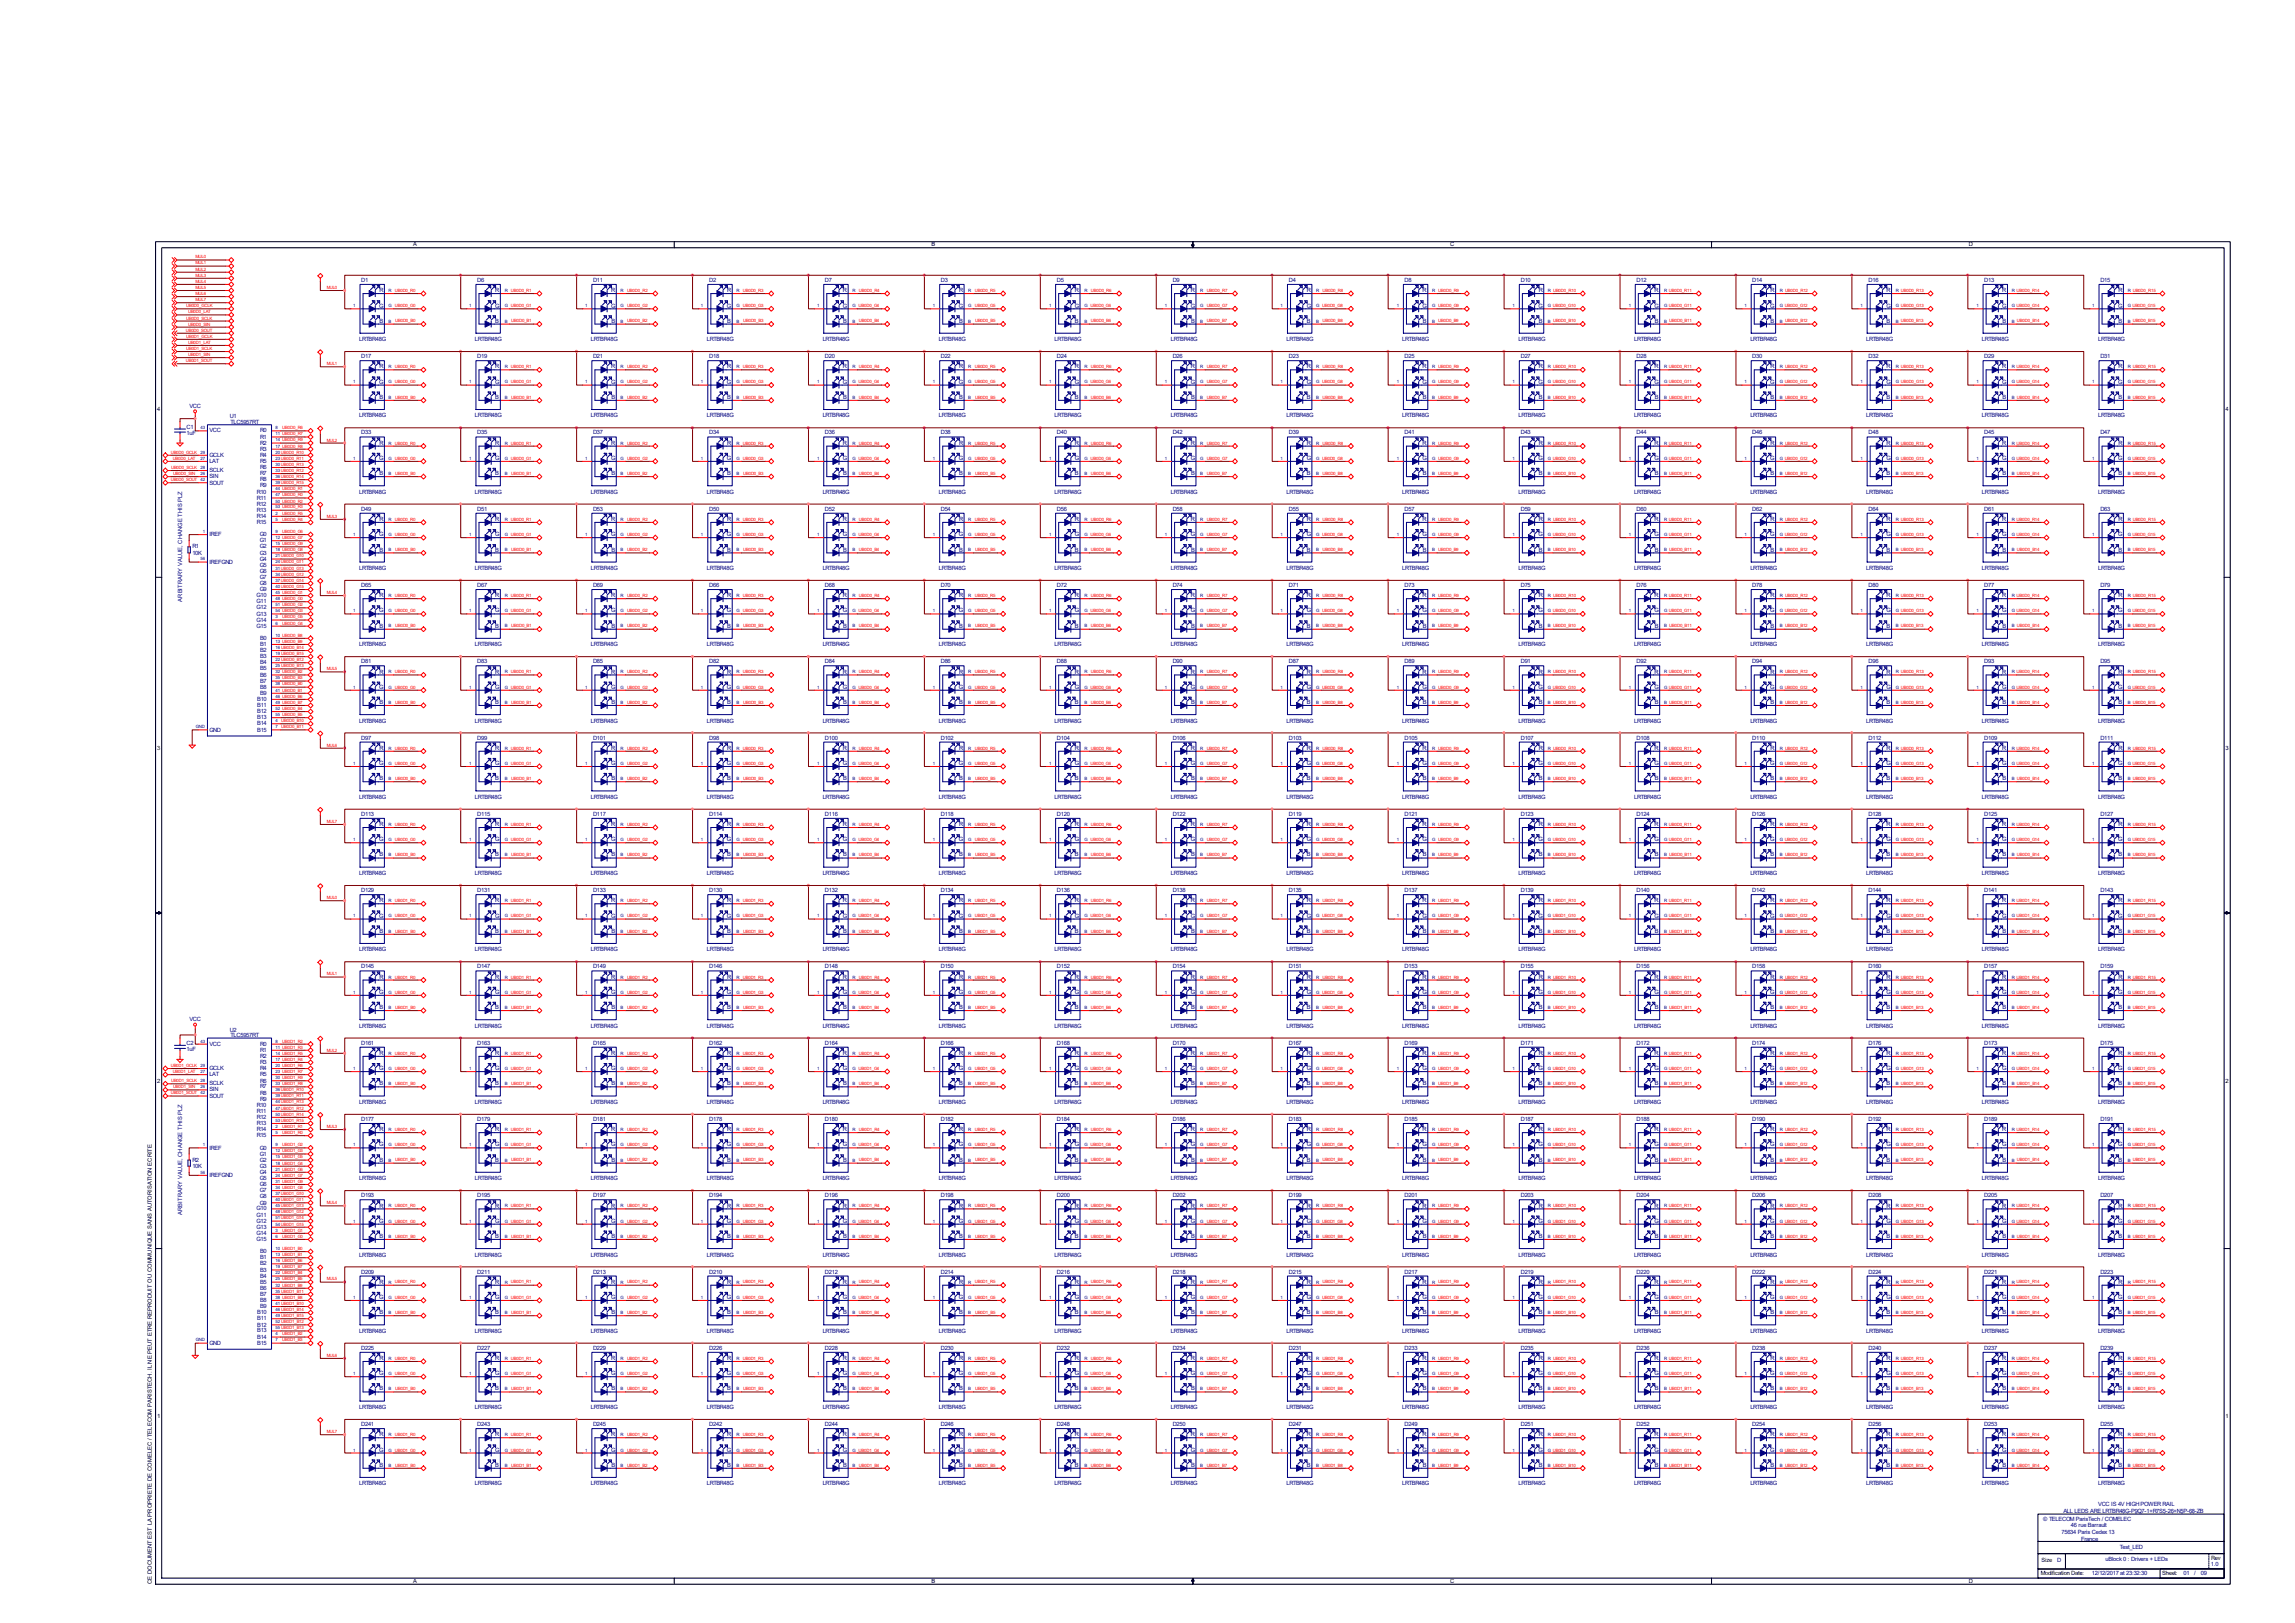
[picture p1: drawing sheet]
<svg xmlns="http://www.w3.org/2000/svg" width="297mm" height="210mm" viewBox="0 0 297 210" stroke-linecap="round" stroke-linejoin="round" font-family="sans-serif">
<defs><g id="words">
<g font-size=".7">
<text x="53.5" y="31.9">A</text>
<text x="120.6" y="31.9">B</text>
<text x="187.7" y="31.9">C</text>
<text x="254.8" y="31.9">D</text>
<text x="20.3" y="53.2">4</text>
<text x="288" y="53.2">4</text>
<text x="20.3" y="97">3</text>
<text x="288" y="97">3</text>
<text x="20.3" y="140.1">2</text>
<text x="288" y="140.1">2</text>
<text x="20.3" y="183.5">1</text>
<text x="288" y="183.5">1</text>
<text x="264.1" y="203.8">Modification Date:</text>
<text x="264.2" y="202.2">Size</text>
<text x="279.8" y="203.8">Sheet:</text>
<text x="286.2" y="201.8">Rev</text>
<text x="19.6" y="205" transform="rotate(-90 19.6 205)">CE DOCUMENT EST LA PROPRIETE DE COMELEC / TELECOM PARISTECH. IL NE PEUT ETRE REPRODUIT OU COMMUNIQUE SANS AUTORISATION ECRITE</text>
<text x="53.5" y="204.8">A</text>
<text x="120.6" y="204.8">B</text>
<text x="187.7" y="204.8">C</text>
<text x="254.8" y="204.8">D</text>
</g>
<g font-size=".7" fill="#000080">
<text x="46.7" y="36.5">D1</text>
<text x="49.1" y="39.8">G</text>
<text x="49.1" y="37.8">R</text>
<text x="49.1" y="41.7">B</text>
<text x="61.8" y="36.5">D6</text>
<text x="64.1" y="37.8">R</text>
<text x="64.1" y="39.8">G</text>
<text x="64.1" y="41.7">B</text>
<text x="76.8" y="36.5">D11</text>
<text x="79.1" y="37.8">R</text>
<text x="79.1" y="39.8">G</text>
<text x="79.1" y="41.7">B</text>
<text x="91.8" y="36.5">D2</text>
<text x="94.1" y="39.8">G</text>
<text x="94.1" y="37.8">R</text>
<text x="94.1" y="41.7">B</text>
<text x="106.8" y="36.5">D7</text>
<text x="109.1" y="37.8">R</text>
<text x="109.1" y="39.8">G</text>
<text x="109.1" y="41.7">B</text>
<text x="121.8" y="36.5">D3</text>
<text x="124.1" y="39.8">G</text>
<text x="124.1" y="37.8">R</text>
<text x="124.1" y="41.7">B</text>
<text x="136.8" y="36.5">D5</text>
<text x="139.1" y="37.8">R</text>
<text x="139.1" y="39.8">G</text>
<text x="139.1" y="41.7">B</text>
<text x="151.8" y="36.5">D9</text>
<text x="154.1" y="37.8">R</text>
<text x="154.1" y="39.8">G</text>
<text x="154.1" y="41.7">B</text>
<text x="166.8" y="36.5">D4</text>
<text x="169.1" y="37.8">R</text>
<text x="169.1" y="39.8">G</text>
<text x="169.1" y="41.7">B</text>
<text x="181.8" y="36.5">D8</text>
<text x="184.1" y="37.8">R</text>
<text x="184.1" y="39.8">G</text>
<text x="184.1" y="41.7">B</text>
<text x="196.8" y="36.5">D10</text>
<text x="199.1" y="39.8">G</text>
<text x="199.1" y="37.8">R</text>
<text x="199.1" y="41.7">B</text>
<text x="211.8" y="36.5">D12</text>
<text x="214.1" y="37.8">R</text>
<text x="214.1" y="39.8">G</text>
<text x="214.2" y="41.7">B</text>
<text x="226.8" y="36.5">D14</text>
<text x="229.1" y="39.8">G</text>
<text x="229.2" y="37.8">R</text>
<text x="229.2" y="41.7">B</text>
<text x="241.8" y="36.5">D16</text>
<text x="244.1" y="37.8">R</text>
<text x="244.1" y="39.8">G</text>
<text x="244.1" y="41.7">B</text>
<text x="256.8" y="36.5">D13</text>
<text x="259.1" y="37.8">R</text>
<text x="259.1" y="39.8">G</text>
<text x="259.2" y="41.7">B</text>
<text x="271.8" y="36.5">D15</text>
<text x="274.1" y="39.8">G</text>
<text x="274.2" y="37.8">R</text>
<text x="274.2" y="41.7">B</text>
<text x="46.5" y="44.2">LRTBR48G</text>
<text x="46.7" y="46.4">D17</text>
<text x="49.1" y="47.7">R</text>
<text x="61.5" y="44.2">LRTBR48G</text>
<text x="61.8" y="46.4">D19</text>
<text x="64.1" y="47.7">R</text>
<text x="76.5" y="44.2">LRTBR48G</text>
<text x="76.8" y="46.4">D21</text>
<text x="79.1" y="47.7">R</text>
<text x="91.5" y="44.2">LRTBR48G</text>
<text x="91.8" y="46.4">D18</text>
<text x="94.1" y="47.7">R</text>
<text x="106.5" y="44.2">LRTBR48G</text>
<text x="106.8" y="46.4">D20</text>
<text x="109.1" y="47.7">R</text>
<text x="121.5" y="44.2">LRTBR48G</text>
<text x="121.8" y="46.4">D22</text>
<text x="124.1" y="47.7">R</text>
<text x="136.5" y="44.2">LRTBR48G</text>
<text x="136.8" y="46.4">D24</text>
<text x="139.1" y="47.7">R</text>
<text x="151.5" y="44.2">LRTBR48G</text>
<text x="151.8" y="46.4">D26</text>
<text x="154.1" y="47.7">R</text>
<text x="166.5" y="44.2">LRTBR48G</text>
<text x="166.8" y="46.4">D23</text>
<text x="169.1" y="47.7">R</text>
<text x="181.5" y="44.2">LRTBR48G</text>
<text x="181.8" y="46.4">D25</text>
<text x="184.1" y="47.7">R</text>
<text x="196.5" y="44.2">LRTBR48G</text>
<text x="196.8" y="46.4">D27</text>
<text x="199.1" y="47.7">R</text>
<text x="211.5" y="44.2">LRTBR48G</text>
<text x="211.8" y="46.4">D28</text>
<text x="214.1" y="47.7">R</text>
<text x="226.5" y="44.2">LRTBR48G</text>
<text x="226.8" y="46.4">D30</text>
<text x="229.2" y="47.7">R</text>
<text x="241.5" y="44.2">LRTBR48G</text>
<text x="241.8" y="46.4">D32</text>
<text x="244.1" y="47.7">R</text>
<text x="256.5" y="44.2">LRTBR48G</text>
<text x="256.8" y="46.4">D29</text>
<text x="259.1" y="47.7">R</text>
<text x="271.5" y="44.2">LRTBR48G</text>
<text x="271.8" y="46.4">D31</text>
<text x="274.2" y="47.7">R</text>
<text x="24.5" y="52.8">VCC</text>
<text x="49.1" y="49.7">G</text>
<text x="49.1" y="51.6">B</text>
<text x="64.1" y="49.7">G</text>
<text x="64.1" y="51.6">B</text>
<text x="79.1" y="49.7">G</text>
<text x="79.1" y="51.6">B</text>
<text x="94.1" y="49.7">G</text>
<text x="94.1" y="51.6">B</text>
<text x="109.1" y="49.7">G</text>
<text x="109.1" y="51.6">B</text>
<text x="124.1" y="49.7">G</text>
<text x="124.1" y="51.6">B</text>
<text x="139.1" y="49.7">G</text>
<text x="139.1" y="51.6">B</text>
<text x="154.1" y="49.7">G</text>
<text x="154.1" y="51.6">B</text>
<text x="169.1" y="49.7">G</text>
<text x="169.1" y="51.6">B</text>
<text x="184.1" y="49.7">G</text>
<text x="184.1" y="51.6">B</text>
<text x="199.1" y="49.7">G</text>
<text x="199.1" y="51.6">B</text>
<text x="214.1" y="49.7">G</text>
<text x="214.2" y="51.6">B</text>
<text x="229.1" y="49.7">G</text>
<text x="229.2" y="51.6">B</text>
<text x="244.1" y="49.7">G</text>
<text x="244.1" y="51.6">B</text>
<text x="259.1" y="49.7">G</text>
<text x="259.2" y="51.6">B</text>
<text x="274.1" y="49.7">G</text>
<text x="274.2" y="51.6">B</text>
<text x="24.1" y="55.5">C1</text>
<text x="24.1" y="56.3">1uF</text>
<text x="27.1" y="56">VCC</text>
<text x="27.1" y="59.1">GCLK</text>
<text x="27.1" y="59.9">LAT</text>
<text x="29.8" y="54.1">U1</text>
<text x="29.8" y="54.8">TLC5957RT</text>
<text x="33.7" y="56.8">R1</text>
<text x="33.7" y="57.5">R2</text>
<text x="33.7" y="58.3">R3</text>
<text x="33.7" y="59.1">R4</text>
<text x="33.7" y="59.9">R5</text>
<text x="33.7" y="56">R0</text>
<text x="46.5" y="54">LRTBR48G</text>
<text x="46.7" y="56.2">D33</text>
<text x="49.1" y="59.5">G</text>
<text x="49.1" y="57.5">R</text>
<text x="61.5" y="54">LRTBR48G</text>
<text x="61.8" y="56.2">D35</text>
<text x="64.1" y="57.5">R</text>
<text x="64.1" y="59.5">G</text>
<text x="76.5" y="54">LRTBR48G</text>
<text x="76.8" y="56.2">D37</text>
<text x="79.1" y="57.5">R</text>
<text x="79.1" y="59.5">G</text>
<text x="91.5" y="54">LRTBR48G</text>
<text x="91.8" y="56.2">D34</text>
<text x="94.1" y="59.5">G</text>
<text x="94.1" y="57.5">R</text>
<text x="106.5" y="54">LRTBR48G</text>
<text x="106.8" y="56.2">D36</text>
<text x="109.1" y="57.5">R</text>
<text x="109.1" y="59.5">G</text>
<text x="121.5" y="54">LRTBR48G</text>
<text x="121.8" y="56.2">D38</text>
<text x="124.1" y="59.5">G</text>
<text x="124.1" y="57.5">R</text>
<text x="136.5" y="54">LRTBR48G</text>
<text x="136.8" y="56.2">D40</text>
<text x="139.1" y="57.5">R</text>
<text x="139.1" y="59.5">G</text>
<text x="151.5" y="54">LRTBR48G</text>
<text x="151.8" y="56.2">D42</text>
<text x="154.1" y="57.5">R</text>
<text x="154.1" y="59.5">G</text>
<text x="166.5" y="54">LRTBR48G</text>
<text x="166.8" y="56.2">D39</text>
<text x="169.1" y="57.5">R</text>
<text x="169.1" y="59.5">G</text>
<text x="181.5" y="54">LRTBR48G</text>
<text x="181.8" y="56.2">D41</text>
<text x="184.1" y="57.5">R</text>
<text x="184.1" y="59.5">G</text>
<text x="196.5" y="54">LRTBR48G</text>
<text x="196.8" y="56.2">D43</text>
<text x="199.1" y="59.5">G</text>
<text x="199.1" y="57.5">R</text>
<text x="211.5" y="54">LRTBR48G</text>
<text x="211.8" y="56.2">D44</text>
<text x="214.1" y="57.5">R</text>
<text x="214.1" y="59.5">G</text>
<text x="226.5" y="54">LRTBR48G</text>
<text x="226.8" y="56.2">D46</text>
<text x="229.1" y="59.5">G</text>
<text x="229.2" y="57.5">R</text>
<text x="241.5" y="54">LRTBR48G</text>
<text x="241.8" y="56.2">D48</text>
<text x="244.1" y="57.5">R</text>
<text x="244.1" y="59.5">G</text>
<text x="256.5" y="54">LRTBR48G</text>
<text x="256.8" y="56.2">D45</text>
<text x="259.1" y="57.5">R</text>
<text x="259.1" y="59.5">G</text>
<text x="271.5" y="54">LRTBR48G</text>
<text x="271.8" y="56.2">D47</text>
<text x="274.1" y="59.5">G</text>
<text x="274.2" y="57.5">R</text>
<text x="27.1" y="62.7">SOUT</text>
<text x="27.1" y="61.1">SCLK</text>
<text x="27.1" y="61.9">SIN</text>
<text x="33.2" y="63.9">R10</text>
<text x="33.2" y="64.6">R11</text>
<text x="33.2" y="65.4">R12</text>
<text x="33.7" y="60.7">R6</text>
<text x="33.7" y="61.5">R7</text>
<text x="33.7" y="62.3">R8</text>
<text x="33.7" y="63.1">R9</text>
<text x="46.5" y="63.9">LRTBR48G</text>
<text x="49.1" y="61.5">B</text>
<text x="61.5" y="63.9">LRTBR48G</text>
<text x="64.1" y="61.5">B</text>
<text x="76.5" y="63.9">LRTBR48G</text>
<text x="79.1" y="61.5">B</text>
<text x="91.5" y="63.9">LRTBR48G</text>
<text x="94.1" y="61.5">B</text>
<text x="106.5" y="63.9">LRTBR48G</text>
<text x="109.1" y="61.5">B</text>
<text x="121.5" y="63.9">LRTBR48G</text>
<text x="124.1" y="61.5">B</text>
<text x="136.5" y="63.9">LRTBR48G</text>
<text x="139.1" y="61.5">B</text>
<text x="151.5" y="63.9">LRTBR48G</text>
<text x="154.1" y="61.5">B</text>
<text x="166.5" y="63.9">LRTBR48G</text>
<text x="169.1" y="61.5">B</text>
<text x="181.5" y="63.9">LRTBR48G</text>
<text x="184.1" y="61.5">B</text>
<text x="196.5" y="63.9">LRTBR48G</text>
<text x="199.1" y="61.5">B</text>
<text x="211.5" y="63.9">LRTBR48G</text>
<text x="214.2" y="61.5">B</text>
<text x="226.5" y="63.9">LRTBR48G</text>
<text x="229.2" y="61.5">B</text>
<text x="241.5" y="63.9">LRTBR48G</text>
<text x="244.1" y="61.5">B</text>
<text x="256.5" y="63.9">LRTBR48G</text>
<text x="259.2" y="61.5">B</text>
<text x="271.5" y="63.9">LRTBR48G</text>
<text x="274.2" y="61.5">B</text>
<text x="24.9" y="71">R1</text>
<text x="24.9" y="71.8">10K</text>
<text x="27.1" y="69.4">IREF</text>
<text x="33.2" y="66.2">R13</text>
<text x="33.2" y="67">R14</text>
<text x="33.2" y="67.8">R15</text>
<text x="33.6" y="71.8">G3</text>
<text x="33.6" y="71">G2</text>
<text x="33.6" y="70.2">G1</text>
<text x="33.6" y="69.4">G0</text>
<text x="46.7" y="66.1">D49</text>
<text x="49.1" y="69.4">G</text>
<text x="49.1" y="67.4">R</text>
<text x="49.1" y="71.4">B</text>
<text x="61.8" y="66.1">D51</text>
<text x="64.1" y="67.4">R</text>
<text x="64.1" y="69.4">G</text>
<text x="64.1" y="71.4">B</text>
<text x="76.8" y="66.1">D53</text>
<text x="79.1" y="67.4">R</text>
<text x="79.1" y="69.4">G</text>
<text x="79.1" y="71.4">B</text>
<text x="91.8" y="66.1">D50</text>
<text x="94.1" y="69.4">G</text>
<text x="94.1" y="67.4">R</text>
<text x="94.1" y="71.4">B</text>
<text x="106.8" y="66.1">D52</text>
<text x="109.1" y="67.4">R</text>
<text x="109.1" y="69.4">G</text>
<text x="109.1" y="71.4">B</text>
<text x="121.8" y="66.1">D54</text>
<text x="124.1" y="69.4">G</text>
<text x="124.1" y="67.4">R</text>
<text x="124.1" y="71.4">B</text>
<text x="136.8" y="66.1">D56</text>
<text x="139.1" y="67.4">R</text>
<text x="139.1" y="69.4">G</text>
<text x="139.1" y="71.4">B</text>
<text x="151.8" y="66.1">D58</text>
<text x="154.1" y="67.4">R</text>
<text x="154.1" y="69.4">G</text>
<text x="154.1" y="71.4">B</text>
<text x="166.8" y="66.1">D55</text>
<text x="169.1" y="67.4">R</text>
<text x="169.1" y="69.4">G</text>
<text x="169.1" y="71.4">B</text>
<text x="181.8" y="66.1">D57</text>
<text x="184.1" y="67.4">R</text>
<text x="184.1" y="69.4">G</text>
<text x="184.1" y="71.4">B</text>
<text x="196.8" y="66.1">D59</text>
<text x="199.1" y="69.4">G</text>
<text x="199.1" y="67.4">R</text>
<text x="199.1" y="71.4">B</text>
<text x="211.8" y="66.1">D60</text>
<text x="214.1" y="67.4">R</text>
<text x="214.1" y="69.4">G</text>
<text x="214.2" y="71.4">B</text>
<text x="226.8" y="66.1">D62</text>
<text x="229.1" y="69.4">G</text>
<text x="229.2" y="67.4">R</text>
<text x="229.2" y="71.4">B</text>
<text x="241.8" y="66.1">D64</text>
<text x="244.1" y="67.4">R</text>
<text x="244.1" y="69.4">G</text>
<text x="244.1" y="71.4">B</text>
<text x="256.8" y="66.1">D61</text>
<text x="259.1" y="67.4">R</text>
<text x="259.1" y="69.4">G</text>
<text x="259.2" y="71.4">B</text>
<text x="271.8" y="66.1">D63</text>
<text x="274.1" y="69.4">G</text>
<text x="274.2" y="67.4">R</text>
<text x="274.2" y="71.4">B</text>
<text x="23.6" y="77.8" transform="rotate(-90 23.6 77.8)">ARBITRARY VALUE, CHANGE THIS PLZ</text>
<text x="27.1" y="72.9">IREFGND</text>
<text x="33.2" y="77.3">G10</text>
<text x="33.6" y="76.5">G9</text>
<text x="33.6" y="75.7">G8</text>
<text x="33.6" y="74.9">G7</text>
<text x="33.6" y="74.1">G6</text>
<text x="33.6" y="73.3">G5</text>
<text x="33.6" y="72.6">G4</text>
<text x="46.5" y="73.7">LRTBR48G</text>
<text x="46.7" y="76">D65</text>
<text x="49.1" y="77.3">R</text>
<text x="61.5" y="73.7">LRTBR48G</text>
<text x="61.8" y="76">D67</text>
<text x="64.1" y="77.3">R</text>
<text x="76.5" y="73.7">LRTBR48G</text>
<text x="76.8" y="76">D69</text>
<text x="79.1" y="77.3">R</text>
<text x="91.5" y="73.7">LRTBR48G</text>
<text x="91.8" y="76">D66</text>
<text x="94.1" y="77.3">R</text>
<text x="106.5" y="73.7">LRTBR48G</text>
<text x="106.8" y="76">D68</text>
<text x="109.1" y="77.3">R</text>
<text x="121.5" y="73.7">LRTBR48G</text>
<text x="121.8" y="76">D70</text>
<text x="124.1" y="77.3">R</text>
<text x="136.5" y="73.7">LRTBR48G</text>
<text x="136.8" y="76">D72</text>
<text x="139.1" y="77.3">R</text>
<text x="151.5" y="73.7">LRTBR48G</text>
<text x="151.8" y="76">D74</text>
<text x="154.1" y="77.3">R</text>
<text x="166.5" y="73.7">LRTBR48G</text>
<text x="166.8" y="76">D71</text>
<text x="169.1" y="77.3">R</text>
<text x="181.5" y="73.7">LRTBR48G</text>
<text x="181.8" y="76">D73</text>
<text x="184.1" y="77.3">R</text>
<text x="196.5" y="73.7">LRTBR48G</text>
<text x="196.8" y="76">D75</text>
<text x="199.1" y="77.3">R</text>
<text x="211.5" y="73.7">LRTBR48G</text>
<text x="211.8" y="76">D76</text>
<text x="214.1" y="77.3">R</text>
<text x="226.5" y="73.7">LRTBR48G</text>
<text x="226.8" y="76">D78</text>
<text x="229.2" y="77.3">R</text>
<text x="241.5" y="73.7">LRTBR48G</text>
<text x="241.8" y="76">D80</text>
<text x="244.1" y="77.3">R</text>
<text x="256.5" y="73.7">LRTBR48G</text>
<text x="256.8" y="76">D77</text>
<text x="259.1" y="77.3">R</text>
<text x="271.5" y="73.7">LRTBR48G</text>
<text x="271.8" y="76">D79</text>
<text x="274.2" y="77.3">R</text>
<text x="33.2" y="81.2">G15</text>
<text x="33.2" y="80.4">G14</text>
<text x="33.2" y="79.7">G13</text>
<text x="33.2" y="78.9">G12</text>
<text x="33.2" y="78.1">G11</text>
<text x="33.7" y="83.6">B1</text>
<text x="33.7" y="82.8">B0</text>
<text x="46.5" y="83.7">LRTBR48G</text>
<text x="49.1" y="79.2">G</text>
<text x="49.1" y="81.2">B</text>
<text x="61.5" y="83.7">LRTBR48G</text>
<text x="64.1" y="79.2">G</text>
<text x="64.1" y="81.2">B</text>
<text x="76.5" y="83.7">LRTBR48G</text>
<text x="79.1" y="79.2">G</text>
<text x="79.1" y="81.2">B</text>
<text x="91.5" y="83.7">LRTBR48G</text>
<text x="94.1" y="79.2">G</text>
<text x="94.1" y="81.2">B</text>
<text x="106.5" y="83.7">LRTBR48G</text>
<text x="109.1" y="79.2">G</text>
<text x="109.1" y="81.2">B</text>
<text x="121.5" y="83.7">LRTBR48G</text>
<text x="124.1" y="79.2">G</text>
<text x="124.1" y="81.2">B</text>
<text x="136.5" y="83.7">LRTBR48G</text>
<text x="139.1" y="79.2">G</text>
<text x="139.1" y="81.2">B</text>
<text x="151.5" y="83.7">LRTBR48G</text>
<text x="154.1" y="79.2">G</text>
<text x="154.1" y="81.2">B</text>
<text x="166.5" y="83.7">LRTBR48G</text>
<text x="169.1" y="79.2">G</text>
<text x="169.1" y="81.2">B</text>
<text x="181.5" y="83.7">LRTBR48G</text>
<text x="184.1" y="79.2">G</text>
<text x="184.1" y="81.2">B</text>
<text x="196.5" y="83.7">LRTBR48G</text>
<text x="199.1" y="79.2">G</text>
<text x="199.1" y="81.2">B</text>
<text x="211.5" y="83.7">LRTBR48G</text>
<text x="214.1" y="79.2">G</text>
<text x="214.2" y="81.2">B</text>
<text x="226.5" y="83.7">LRTBR48G</text>
<text x="229.1" y="79.2">G</text>
<text x="229.2" y="81.2">B</text>
<text x="241.5" y="83.7">LRTBR48G</text>
<text x="244.1" y="79.2">G</text>
<text x="244.1" y="81.2">B</text>
<text x="256.5" y="83.7">LRTBR48G</text>
<text x="259.1" y="79.2">G</text>
<text x="259.2" y="81.2">B</text>
<text x="271.5" y="83.7">LRTBR48G</text>
<text x="274.1" y="79.2">G</text>
<text x="274.2" y="81.2">B</text>
<text x="33.7" y="89.9">B9</text>
<text x="33.7" y="89.1">B8</text>
<text x="33.7" y="88.3">B7</text>
<text x="33.7" y="87.5">B6</text>
<text x="33.7" y="86.7">B5</text>
<text x="33.7" y="86">B4</text>
<text x="33.7" y="85.2">B3</text>
<text x="33.7" y="84.4">B2</text>
<text x="46.7" y="85.9">D81</text>
<text x="49.1" y="89.1">G</text>
<text x="49.1" y="87.2">R</text>
<text x="61.8" y="85.9">D83</text>
<text x="64.1" y="87.2">R</text>
<text x="64.1" y="89.1">G</text>
<text x="76.8" y="85.9">D85</text>
<text x="79.1" y="87.2">R</text>
<text x="79.1" y="89.1">G</text>
<text x="91.8" y="85.9">D82</text>
<text x="94.1" y="89.1">G</text>
<text x="94.1" y="87.2">R</text>
<text x="106.8" y="85.9">D84</text>
<text x="109.1" y="87.2">R</text>
<text x="109.1" y="89.1">G</text>
<text x="121.8" y="85.9">D86</text>
<text x="124.1" y="89.1">G</text>
<text x="124.1" y="87.2">R</text>
<text x="136.8" y="85.9">D88</text>
<text x="139.1" y="87.2">R</text>
<text x="139.1" y="89.1">G</text>
<text x="151.8" y="85.9">D90</text>
<text x="154.1" y="87.2">R</text>
<text x="154.1" y="89.1">G</text>
<text x="166.8" y="85.9">D87</text>
<text x="169.1" y="87.2">R</text>
<text x="169.1" y="89.1">G</text>
<text x="181.8" y="85.9">D89</text>
<text x="184.1" y="87.2">R</text>
<text x="184.1" y="89.1">G</text>
<text x="196.8" y="85.9">D91</text>
<text x="199.1" y="89.1">G</text>
<text x="199.1" y="87.2">R</text>
<text x="211.8" y="85.9">D92</text>
<text x="214.1" y="87.2">R</text>
<text x="214.1" y="89.1">G</text>
<text x="226.8" y="85.9">D94</text>
<text x="229.1" y="89.1">G</text>
<text x="229.2" y="87.2">R</text>
<text x="241.8" y="85.9">D96</text>
<text x="244.1" y="87.2">R</text>
<text x="244.1" y="89.1">G</text>
<text x="256.8" y="85.9">D93</text>
<text x="259.1" y="87.2">R</text>
<text x="259.1" y="89.1">G</text>
<text x="271.8" y="85.9">D95</text>
<text x="274.1" y="89.1">G</text>
<text x="274.2" y="87.2">R</text>
<text x="27.1" y="94.7">GND</text>
<text x="33.3" y="94.7">B15</text>
<text x="33.3" y="93.9">B14</text>
<text x="33.3" y="93.1">B13</text>
<text x="33.3" y="92.3">B12</text>
<text x="33.3" y="91.5">B11</text>
<text x="33.3" y="90.7">B10</text>
<text x="46.5" y="93.5">LRTBR48G</text>
<text x="46.7" y="95.7">D97</text>
<text x="49.1" y="91.1">B</text>
<text x="61.5" y="93.5">LRTBR48G</text>
<text x="61.8" y="95.7">D99</text>
<text x="64.1" y="91.1">B</text>
<text x="76.5" y="93.5">LRTBR48G</text>
<text x="76.8" y="95.7">D101</text>
<text x="79.1" y="91.1">B</text>
<text x="91.5" y="93.5">LRTBR48G</text>
<text x="91.8" y="95.7">D98</text>
<text x="94.1" y="91.1">B</text>
<text x="106.5" y="93.5">LRTBR48G</text>
<text x="106.8" y="95.7">D100</text>
<text x="109.1" y="91.1">B</text>
<text x="121.5" y="93.5">LRTBR48G</text>
<text x="121.8" y="95.7">D102</text>
<text x="124.1" y="91.1">B</text>
<text x="136.5" y="93.5">LRTBR48G</text>
<text x="136.8" y="95.7">D104</text>
<text x="139.1" y="91.1">B</text>
<text x="151.5" y="93.5">LRTBR48G</text>
<text x="151.8" y="95.7">D106</text>
<text x="154.1" y="91.1">B</text>
<text x="166.5" y="93.5">LRTBR48G</text>
<text x="166.8" y="95.7">D103</text>
<text x="169.1" y="91.1">B</text>
<text x="181.5" y="93.5">LRTBR48G</text>
<text x="181.8" y="95.7">D105</text>
<text x="184.1" y="91.1">B</text>
<text x="196.5" y="93.5">LRTBR48G</text>
<text x="196.8" y="95.7">D107</text>
<text x="199.1" y="91.1">B</text>
<text x="211.5" y="93.5">LRTBR48G</text>
<text x="211.8" y="95.7">D108</text>
<text x="214.2" y="91.1">B</text>
<text x="226.5" y="93.5">LRTBR48G</text>
<text x="226.8" y="95.7">D110</text>
<text x="229.2" y="91.1">B</text>
<text x="241.5" y="93.5">LRTBR48G</text>
<text x="241.8" y="95.7">D112</text>
<text x="244.1" y="91.1">B</text>
<text x="256.5" y="93.5">LRTBR48G</text>
<text x="256.8" y="95.7">D109</text>
<text x="259.2" y="91.1">B</text>
<text x="271.5" y="93.5">LRTBR48G</text>
<text x="271.8" y="95.7">D111</text>
<text x="274.2" y="91.1">B</text>
<text x="49.1" y="99">G</text>
<text x="49.1" y="97">R</text>
<text x="49.1" y="101">B</text>
<text x="64.1" y="97">R</text>
<text x="64.1" y="99">G</text>
<text x="64.1" y="101">B</text>
<text x="79.1" y="97">R</text>
<text x="79.1" y="99">G</text>
<text x="79.1" y="101">B</text>
<text x="94.1" y="99">G</text>
<text x="94.1" y="97">R</text>
<text x="94.1" y="101">B</text>
<text x="109.1" y="97">R</text>
<text x="109.1" y="99">G</text>
<text x="109.1" y="101">B</text>
<text x="124.1" y="99">G</text>
<text x="124.1" y="97">R</text>
<text x="124.1" y="101">B</text>
<text x="139.1" y="97">R</text>
<text x="139.1" y="99">G</text>
<text x="139.1" y="101">B</text>
<text x="154.1" y="97">R</text>
<text x="154.1" y="99">G</text>
<text x="154.1" y="101">B</text>
<text x="169.1" y="97">R</text>
<text x="169.1" y="99">G</text>
<text x="169.1" y="101">B</text>
<text x="184.1" y="97">R</text>
<text x="184.1" y="99">G</text>
<text x="184.1" y="101">B</text>
<text x="199.1" y="99">G</text>
<text x="199.1" y="97">R</text>
<text x="199.1" y="101">B</text>
<text x="214.1" y="97">R</text>
<text x="214.1" y="99">G</text>
<text x="214.2" y="101">B</text>
<text x="229.1" y="99">G</text>
<text x="229.2" y="97">R</text>
<text x="229.2" y="101">B</text>
<text x="244.1" y="97">R</text>
<text x="244.1" y="99">G</text>
<text x="244.1" y="101">B</text>
<text x="259.1" y="97">R</text>
<text x="259.1" y="99">G</text>
<text x="259.2" y="101">B</text>
<text x="274.1" y="99">G</text>
<text x="274.2" y="97">R</text>
<text x="274.2" y="101">B</text>
<text x="46.5" y="103.4">LRTBR48G</text>
<text x="46.7" y="105.6">D113</text>
<text x="49.1" y="106.9">R</text>
<text x="61.5" y="103.4">LRTBR48G</text>
<text x="61.8" y="105.6">D115</text>
<text x="64.1" y="106.9">R</text>
<text x="76.5" y="103.4">LRTBR48G</text>
<text x="76.8" y="105.6">D117</text>
<text x="79.1" y="106.9">R</text>
<text x="91.5" y="103.4">LRTBR48G</text>
<text x="91.8" y="105.6">D114</text>
<text x="94.1" y="106.9">R</text>
<text x="106.5" y="103.4">LRTBR48G</text>
<text x="106.8" y="105.6">D116</text>
<text x="109.1" y="106.9">R</text>
<text x="121.5" y="103.4">LRTBR48G</text>
<text x="121.8" y="105.6">D118</text>
<text x="124.1" y="106.9">R</text>
<text x="136.5" y="103.4">LRTBR48G</text>
<text x="136.8" y="105.6">D120</text>
<text x="139.1" y="106.9">R</text>
<text x="151.5" y="103.4">LRTBR48G</text>
<text x="151.8" y="105.6">D122</text>
<text x="154.1" y="106.9">R</text>
<text x="166.5" y="103.4">LRTBR48G</text>
<text x="166.8" y="105.6">D119</text>
<text x="169.1" y="106.9">R</text>
<text x="181.5" y="103.4">LRTBR48G</text>
<text x="181.8" y="105.6">D121</text>
<text x="184.1" y="106.9">R</text>
<text x="196.5" y="103.4">LRTBR48G</text>
<text x="196.8" y="105.6">D123</text>
<text x="199.1" y="106.9">R</text>
<text x="211.5" y="103.4">LRTBR48G</text>
<text x="211.8" y="105.6">D124</text>
<text x="214.1" y="106.9">R</text>
<text x="226.5" y="103.4">LRTBR48G</text>
<text x="226.8" y="105.6">D126</text>
<text x="229.2" y="106.9">R</text>
<text x="241.5" y="103.4">LRTBR48G</text>
<text x="241.8" y="105.6">D128</text>
<text x="244.1" y="106.9">R</text>
<text x="256.5" y="103.4">LRTBR48G</text>
<text x="256.8" y="105.6">D125</text>
<text x="259.1" y="106.9">R</text>
<text x="271.5" y="103.4">LRTBR48G</text>
<text x="271.8" y="105.6">D127</text>
<text x="274.2" y="106.9">R</text>
<text x="46.5" y="113.2">LRTBR48G</text>
<text x="49.1" y="108.9">G</text>
<text x="49.1" y="110.8">B</text>
<text x="61.5" y="113.2">LRTBR48G</text>
<text x="64.1" y="108.9">G</text>
<text x="64.1" y="110.8">B</text>
<text x="76.5" y="113.2">LRTBR48G</text>
<text x="79.1" y="108.9">G</text>
<text x="79.1" y="110.8">B</text>
<text x="91.5" y="113.2">LRTBR48G</text>
<text x="94.1" y="108.9">G</text>
<text x="94.1" y="110.8">B</text>
<text x="106.5" y="113.2">LRTBR48G</text>
<text x="109.1" y="108.9">G</text>
<text x="109.1" y="110.8">B</text>
<text x="121.5" y="113.2">LRTBR48G</text>
<text x="124.1" y="108.9">G</text>
<text x="124.1" y="110.8">B</text>
<text x="136.5" y="113.2">LRTBR48G</text>
<text x="139.1" y="108.9">G</text>
<text x="139.1" y="110.8">B</text>
<text x="151.5" y="113.2">LRTBR48G</text>
<text x="154.1" y="108.9">G</text>
<text x="154.1" y="110.8">B</text>
<text x="166.5" y="113.2">LRTBR48G</text>
<text x="169.1" y="108.9">G</text>
<text x="169.1" y="110.8">B</text>
<text x="181.5" y="113.2">LRTBR48G</text>
<text x="184.1" y="108.9">G</text>
<text x="184.1" y="110.8">B</text>
<text x="196.5" y="113.2">LRTBR48G</text>
<text x="199.1" y="108.9">G</text>
<text x="199.1" y="110.8">B</text>
<text x="211.5" y="113.2">LRTBR48G</text>
<text x="214.1" y="108.9">G</text>
<text x="214.2" y="110.8">B</text>
<text x="226.5" y="113.2">LRTBR48G</text>
<text x="229.1" y="108.9">G</text>
<text x="229.2" y="110.8">B</text>
<text x="241.5" y="113.2">LRTBR48G</text>
<text x="244.1" y="108.9">G</text>
<text x="244.1" y="110.8">B</text>
<text x="256.5" y="113.2">LRTBR48G</text>
<text x="259.1" y="108.9">G</text>
<text x="259.2" y="110.8">B</text>
<text x="271.5" y="113.2">LRTBR48G</text>
<text x="274.1" y="108.9">G</text>
<text x="274.2" y="110.8">B</text>
<text x="46.7" y="115.4">D129</text>
<text x="49.1" y="118.7">G</text>
<text x="49.1" y="116.8">R</text>
<text x="61.8" y="115.4">D131</text>
<text x="64.1" y="116.8">R</text>
<text x="64.1" y="118.7">G</text>
<text x="76.8" y="115.4">D133</text>
<text x="79.1" y="116.8">R</text>
<text x="79.1" y="118.7">G</text>
<text x="91.8" y="115.4">D130</text>
<text x="94.1" y="118.7">G</text>
<text x="94.1" y="116.8">R</text>
<text x="106.8" y="115.4">D132</text>
<text x="109.1" y="116.8">R</text>
<text x="109.1" y="118.7">G</text>
<text x="121.8" y="115.4">D134</text>
<text x="124.1" y="118.7">G</text>
<text x="124.1" y="116.8">R</text>
<text x="136.8" y="115.4">D136</text>
<text x="139.1" y="116.8">R</text>
<text x="139.1" y="118.7">G</text>
<text x="151.8" y="115.4">D138</text>
<text x="154.1" y="116.8">R</text>
<text x="154.1" y="118.7">G</text>
<text x="166.8" y="115.4">D135</text>
<text x="169.1" y="116.8">R</text>
<text x="169.1" y="118.7">G</text>
<text x="181.8" y="115.4">D137</text>
<text x="184.1" y="116.8">R</text>
<text x="184.1" y="118.7">G</text>
<text x="196.8" y="115.4">D139</text>
<text x="199.1" y="118.7">G</text>
<text x="199.1" y="116.8">R</text>
<text x="211.8" y="115.4">D140</text>
<text x="214.1" y="116.8">R</text>
<text x="214.1" y="118.7">G</text>
<text x="226.8" y="115.4">D142</text>
<text x="229.1" y="118.7">G</text>
<text x="229.2" y="116.8">R</text>
<text x="241.8" y="115.4">D144</text>
<text x="244.1" y="116.8">R</text>
<text x="244.1" y="118.7">G</text>
<text x="256.8" y="115.4">D141</text>
<text x="259.1" y="116.8">R</text>
<text x="259.1" y="118.7">G</text>
<text x="271.8" y="115.4">D143</text>
<text x="274.1" y="118.7">G</text>
<text x="274.2" y="116.8">R</text>
<text x="46.5" y="123.1">LRTBR48G</text>
<text x="46.7" y="125.3">D145</text>
<text x="49.1" y="120.7">B</text>
<text x="61.5" y="123.1">LRTBR48G</text>
<text x="61.8" y="125.3">D147</text>
<text x="64.1" y="120.7">B</text>
<text x="76.5" y="123.1">LRTBR48G</text>
<text x="76.8" y="125.3">D149</text>
<text x="79.1" y="120.7">B</text>
<text x="91.5" y="123.1">LRTBR48G</text>
<text x="91.8" y="125.3">D146</text>
<text x="94.1" y="120.7">B</text>
<text x="106.5" y="123.1">LRTBR48G</text>
<text x="106.8" y="125.3">D148</text>
<text x="109.1" y="120.7">B</text>
<text x="121.5" y="123.1">LRTBR48G</text>
<text x="121.8" y="125.3">D150</text>
<text x="124.1" y="120.7">B</text>
<text x="136.5" y="123.1">LRTBR48G</text>
<text x="136.8" y="125.3">D152</text>
<text x="139.1" y="120.7">B</text>
<text x="151.5" y="123.1">LRTBR48G</text>
<text x="151.8" y="125.3">D154</text>
<text x="154.1" y="120.7">B</text>
<text x="166.5" y="123.1">LRTBR48G</text>
<text x="166.8" y="125.3">D151</text>
<text x="169.1" y="120.7">B</text>
<text x="181.5" y="123.1">LRTBR48G</text>
<text x="181.8" y="125.3">D153</text>
<text x="184.1" y="120.7">B</text>
<text x="196.5" y="123.1">LRTBR48G</text>
<text x="196.8" y="125.3">D155</text>
<text x="199.1" y="120.7">B</text>
<text x="211.5" y="123.1">LRTBR48G</text>
<text x="211.8" y="125.3">D156</text>
<text x="214.2" y="120.7">B</text>
<text x="226.5" y="123.1">LRTBR48G</text>
<text x="226.8" y="125.3">D158</text>
<text x="229.2" y="120.7">B</text>
<text x="241.5" y="123.1">LRTBR48G</text>
<text x="241.8" y="125.3">D160</text>
<text x="244.1" y="120.7">B</text>
<text x="256.5" y="123.1">LRTBR48G</text>
<text x="256.8" y="125.3">D157</text>
<text x="259.2" y="120.7">B</text>
<text x="271.5" y="123.1">LRTBR48G</text>
<text x="271.8" y="125.3">D159</text>
<text x="274.2" y="120.7">B</text>
<text x="49.1" y="128.6">G</text>
<text x="49.1" y="126.6">R</text>
<text x="49.1" y="130.6">B</text>
<text x="64.1" y="126.6">R</text>
<text x="64.1" y="128.6">G</text>
<text x="64.1" y="130.6">B</text>
<text x="79.1" y="126.6">R</text>
<text x="79.1" y="128.6">G</text>
<text x="79.1" y="130.6">B</text>
<text x="94.1" y="128.6">G</text>
<text x="94.1" y="126.6">R</text>
<text x="94.1" y="130.6">B</text>
<text x="109.1" y="126.6">R</text>
<text x="109.1" y="128.6">G</text>
<text x="109.1" y="130.6">B</text>
<text x="124.1" y="128.6">G</text>
<text x="124.1" y="126.6">R</text>
<text x="124.1" y="130.6">B</text>
<text x="139.1" y="126.6">R</text>
<text x="139.1" y="128.6">G</text>
<text x="139.1" y="130.6">B</text>
<text x="154.1" y="126.6">R</text>
<text x="154.1" y="128.6">G</text>
<text x="154.1" y="130.6">B</text>
<text x="169.1" y="126.6">R</text>
<text x="169.1" y="128.6">G</text>
<text x="169.1" y="130.6">B</text>
<text x="184.1" y="126.6">R</text>
<text x="184.1" y="128.6">G</text>
<text x="184.1" y="130.6">B</text>
<text x="199.1" y="128.6">G</text>
<text x="199.1" y="126.6">R</text>
<text x="199.1" y="130.6">B</text>
<text x="214.1" y="126.6">R</text>
<text x="214.1" y="128.6">G</text>
<text x="214.2" y="130.6">B</text>
<text x="229.1" y="128.6">G</text>
<text x="229.2" y="126.6">R</text>
<text x="229.2" y="130.6">B</text>
<text x="244.1" y="126.6">R</text>
<text x="244.1" y="128.6">G</text>
<text x="244.1" y="130.6">B</text>
<text x="259.1" y="126.6">R</text>
<text x="259.1" y="128.6">G</text>
<text x="259.2" y="130.6">B</text>
<text x="274.1" y="128.6">G</text>
<text x="274.2" y="126.6">R</text>
<text x="274.2" y="130.6">B</text>
<text x="24.1" y="135.2">C2</text>
<text x="24.1" y="136.1">1uF</text>
<text x="24.5" y="132.1">VCC</text>
<text x="27.1" y="135.3">VCC</text>
<text x="29.8" y="133.5">U2</text>
<text x="29.8" y="134.2">TLC5957RT</text>
<text x="33.7" y="136.1">R1</text>
<text x="33.7" y="136.9">R2</text>
<text x="33.7" y="137.7">R3</text>
<text x="33.7" y="135.3">R0</text>
<text x="46.5" y="133">LRTBR48G</text>
<text x="46.7" y="135.2">D161</text>
<text x="49.1" y="136.5">R</text>
<text x="61.5" y="133">LRTBR48G</text>
<text x="61.8" y="135.2">D163</text>
<text x="64.1" y="136.5">R</text>
<text x="76.5" y="133">LRTBR48G</text>
<text x="76.8" y="135.2">D165</text>
<text x="79.1" y="136.5">R</text>
<text x="91.5" y="133">LRTBR48G</text>
<text x="91.8" y="135.2">D162</text>
<text x="94.1" y="136.5">R</text>
<text x="106.5" y="133">LRTBR48G</text>
<text x="106.8" y="135.2">D164</text>
<text x="109.1" y="136.5">R</text>
<text x="121.5" y="133">LRTBR48G</text>
<text x="121.8" y="135.2">D166</text>
<text x="124.1" y="136.5">R</text>
<text x="136.5" y="133">LRTBR48G</text>
<text x="136.8" y="135.2">D168</text>
<text x="139.1" y="136.5">R</text>
<text x="151.5" y="133">LRTBR48G</text>
<text x="151.8" y="135.2">D170</text>
<text x="154.1" y="136.5">R</text>
<text x="166.5" y="133">LRTBR48G</text>
<text x="166.8" y="135.2">D167</text>
<text x="169.1" y="136.5">R</text>
<text x="181.5" y="133">LRTBR48G</text>
<text x="181.8" y="135.2">D169</text>
<text x="184.1" y="136.5">R</text>
<text x="196.5" y="133">LRTBR48G</text>
<text x="196.8" y="135.2">D171</text>
<text x="199.1" y="136.5">R</text>
<text x="211.5" y="133">LRTBR48G</text>
<text x="211.8" y="135.2">D172</text>
<text x="214.1" y="136.5">R</text>
<text x="226.5" y="133">LRTBR48G</text>
<text x="226.8" y="135.2">D174</text>
<text x="229.2" y="136.5">R</text>
<text x="241.5" y="133">LRTBR48G</text>
<text x="241.8" y="135.2">D176</text>
<text x="244.1" y="136.5">R</text>
<text x="256.5" y="133">LRTBR48G</text>
<text x="256.8" y="135.2">D173</text>
<text x="259.1" y="136.5">R</text>
<text x="271.5" y="133">LRTBR48G</text>
<text x="271.8" y="135.2">D175</text>
<text x="274.2" y="136.5">R</text>
<text x="27.1" y="138.5">GCLK</text>
<text x="27.1" y="139.3">LAT</text>
<text x="27.1" y="142">SOUT</text>
<text x="27.1" y="140.5">SCLK</text>
<text x="27.1" y="141.2">SIN</text>
<text x="33.2" y="143.2">R10</text>
<text x="33.7" y="138.5">R4</text>
<text x="33.7" y="139.3">R5</text>
<text x="33.7" y="140.1">R6</text>
<text x="33.7" y="140.8">R7</text>
<text x="33.7" y="141.6">R8</text>
<text x="33.7" y="142.4">R9</text>
<text x="46.5" y="142.9">LRTBR48G</text>
<text x="49.1" y="138.5">G</text>
<text x="49.1" y="140.5">B</text>
<text x="61.5" y="142.9">LRTBR48G</text>
<text x="64.1" y="138.5">G</text>
<text x="64.1" y="140.5">B</text>
<text x="76.5" y="142.9">LRTBR48G</text>
<text x="79.1" y="138.5">G</text>
<text x="79.1" y="140.5">B</text>
<text x="91.5" y="142.9">LRTBR48G</text>
<text x="94.1" y="138.5">G</text>
<text x="94.1" y="140.5">B</text>
<text x="106.5" y="142.9">LRTBR48G</text>
<text x="109.1" y="138.5">G</text>
<text x="109.1" y="140.5">B</text>
<text x="121.5" y="142.9">LRTBR48G</text>
<text x="124.1" y="138.5">G</text>
<text x="124.1" y="140.5">B</text>
<text x="136.5" y="142.9">LRTBR48G</text>
<text x="139.1" y="138.5">G</text>
<text x="139.1" y="140.5">B</text>
<text x="151.5" y="142.9">LRTBR48G</text>
<text x="154.1" y="138.5">G</text>
<text x="154.1" y="140.5">B</text>
<text x="166.5" y="142.9">LRTBR48G</text>
<text x="169.1" y="138.5">G</text>
<text x="169.1" y="140.5">B</text>
<text x="181.5" y="142.9">LRTBR48G</text>
<text x="184.1" y="138.5">G</text>
<text x="184.1" y="140.5">B</text>
<text x="196.5" y="142.9">LRTBR48G</text>
<text x="199.1" y="138.5">G</text>
<text x="199.1" y="140.5">B</text>
<text x="211.5" y="142.9">LRTBR48G</text>
<text x="214.1" y="138.5">G</text>
<text x="214.2" y="140.5">B</text>
<text x="226.5" y="142.9">LRTBR48G</text>
<text x="229.1" y="138.5">G</text>
<text x="229.2" y="140.5">B</text>
<text x="241.5" y="142.9">LRTBR48G</text>
<text x="244.1" y="138.5">G</text>
<text x="244.1" y="140.5">B</text>
<text x="256.5" y="142.9">LRTBR48G</text>
<text x="259.1" y="138.5">G</text>
<text x="259.2" y="140.5">B</text>
<text x="271.5" y="142.9">LRTBR48G</text>
<text x="274.1" y="138.5">G</text>
<text x="274.2" y="140.5">B</text>
<text x="27.1" y="148.8">IREF</text>
<text x="33.2" y="144">R11</text>
<text x="33.2" y="144.8">R12</text>
<text x="33.2" y="145.6">R13</text>
<text x="33.2" y="146.4">R14</text>
<text x="33.2" y="147.2">R15</text>
<text x="33.6" y="149.5">G1</text>
<text x="33.6" y="148.8">G0</text>
<text x="46.7" y="145.1">D177</text>
<text x="49.1" y="148.3">G</text>
<text x="49.1" y="146.4">R</text>
<text x="61.8" y="145.1">D179</text>
<text x="64.1" y="146.4">R</text>
<text x="64.1" y="148.3">G</text>
<text x="76.8" y="145.1">D181</text>
<text x="79.1" y="146.4">R</text>
<text x="79.1" y="148.3">G</text>
<text x="91.8" y="145.1">D178</text>
<text x="94.1" y="148.3">G</text>
<text x="94.1" y="146.4">R</text>
<text x="106.8" y="145.1">D180</text>
<text x="109.1" y="146.4">R</text>
<text x="109.1" y="148.3">G</text>
<text x="121.8" y="145.1">D182</text>
<text x="124.1" y="148.3">G</text>
<text x="124.1" y="146.4">R</text>
<text x="136.8" y="145.1">D184</text>
<text x="139.1" y="146.4">R</text>
<text x="139.1" y="148.3">G</text>
<text x="151.8" y="145.1">D186</text>
<text x="154.1" y="146.4">R</text>
<text x="154.1" y="148.3">G</text>
<text x="166.8" y="145.1">D183</text>
<text x="169.1" y="146.4">R</text>
<text x="169.1" y="148.3">G</text>
<text x="181.8" y="145.1">D185</text>
<text x="184.1" y="146.4">R</text>
<text x="184.1" y="148.3">G</text>
<text x="196.8" y="145.1">D187</text>
<text x="199.1" y="148.3">G</text>
<text x="199.1" y="146.4">R</text>
<text x="211.8" y="145.1">D188</text>
<text x="214.1" y="146.4">R</text>
<text x="214.1" y="148.3">G</text>
<text x="226.8" y="145.1">D190</text>
<text x="229.1" y="148.3">G</text>
<text x="229.2" y="146.4">R</text>
<text x="241.8" y="145.1">D192</text>
<text x="244.1" y="146.4">R</text>
<text x="244.1" y="148.3">G</text>
<text x="256.8" y="145.1">D189</text>
<text x="259.1" y="146.4">R</text>
<text x="259.1" y="148.3">G</text>
<text x="271.8" y="145.1">D191</text>
<text x="274.1" y="148.3">G</text>
<text x="274.2" y="146.4">R</text>
<text x="24.9" y="150.3">R2</text>
<text x="24.9" y="151.1">10K</text>
<text x="27.1" y="152.3">IREFGND</text>
<text x="33.6" y="155.9">G9</text>
<text x="33.6" y="155.1">G8</text>
<text x="33.6" y="154.3">G7</text>
<text x="33.6" y="153.5">G6</text>
<text x="33.6" y="152.7">G5</text>
<text x="33.6" y="151.9">G4</text>
<text x="33.6" y="151.1">G3</text>
<text x="33.6" y="150.3">G2</text>
<text x="46.5" y="152.7">LRTBR48G</text>
<text x="46.7" y="154.9">D193</text>
<text x="49.1" y="150.3">B</text>
<text x="61.5" y="152.7">LRTBR48G</text>
<text x="61.8" y="154.9">D195</text>
<text x="64.1" y="150.3">B</text>
<text x="76.5" y="152.7">LRTBR48G</text>
<text x="76.8" y="154.9">D197</text>
<text x="79.1" y="150.3">B</text>
<text x="91.5" y="152.7">LRTBR48G</text>
<text x="91.8" y="154.9">D194</text>
<text x="94.1" y="150.3">B</text>
<text x="106.5" y="152.7">LRTBR48G</text>
<text x="106.8" y="154.9">D196</text>
<text x="109.1" y="150.3">B</text>
<text x="121.5" y="152.7">LRTBR48G</text>
<text x="121.8" y="154.9">D198</text>
<text x="124.1" y="150.3">B</text>
<text x="136.5" y="152.7">LRTBR48G</text>
<text x="136.8" y="154.9">D200</text>
<text x="139.1" y="150.3">B</text>
<text x="151.5" y="152.7">LRTBR48G</text>
<text x="151.8" y="154.9">D202</text>
<text x="154.1" y="150.3">B</text>
<text x="166.5" y="152.7">LRTBR48G</text>
<text x="166.8" y="154.9">D199</text>
<text x="169.1" y="150.3">B</text>
<text x="181.5" y="152.7">LRTBR48G</text>
<text x="181.8" y="154.9">D201</text>
<text x="184.1" y="150.3">B</text>
<text x="196.5" y="152.7">LRTBR48G</text>
<text x="196.8" y="154.9">D203</text>
<text x="199.1" y="150.3">B</text>
<text x="211.5" y="152.7">LRTBR48G</text>
<text x="211.8" y="154.9">D204</text>
<text x="214.2" y="150.3">B</text>
<text x="226.5" y="152.7">LRTBR48G</text>
<text x="226.8" y="154.9">D206</text>
<text x="229.2" y="150.3">B</text>
<text x="241.5" y="152.7">LRTBR48G</text>
<text x="241.8" y="154.9">D208</text>
<text x="244.1" y="150.3">B</text>
<text x="256.5" y="152.7">LRTBR48G</text>
<text x="256.8" y="154.9">D205</text>
<text x="259.2" y="150.3">B</text>
<text x="271.5" y="152.7">LRTBR48G</text>
<text x="271.8" y="154.9">D207</text>
<text x="274.2" y="150.3">B</text>
<text x="23.6" y="157.2" transform="rotate(-90 23.6 157.2)">ARBITRARY VALUE, CHANGE THIS PLZ</text>
<text x="33.2" y="160.6">G15</text>
<text x="33.2" y="159.8">G14</text>
<text x="33.2" y="159">G13</text>
<text x="33.2" y="158.2">G12</text>
<text x="33.2" y="157.4">G11</text>
<text x="33.2" y="156.6">G10</text>
<text x="49.1" y="158.2">G</text>
<text x="49.1" y="156.3">R</text>
<text x="49.1" y="160.2">B</text>
<text x="64.1" y="156.3">R</text>
<text x="64.1" y="158.2">G</text>
<text x="64.1" y="160.2">B</text>
<text x="79.1" y="156.3">R</text>
<text x="79.1" y="158.2">G</text>
<text x="79.1" y="160.2">B</text>
<text x="94.1" y="158.2">G</text>
<text x="94.1" y="156.3">R</text>
<text x="94.1" y="160.2">B</text>
<text x="109.1" y="156.3">R</text>
<text x="109.1" y="158.2">G</text>
<text x="109.1" y="160.2">B</text>
<text x="124.1" y="158.2">G</text>
<text x="124.1" y="156.3">R</text>
<text x="124.1" y="160.2">B</text>
<text x="139.1" y="156.3">R</text>
<text x="139.1" y="158.2">G</text>
<text x="139.1" y="160.2">B</text>
<text x="154.1" y="156.3">R</text>
<text x="154.1" y="158.2">G</text>
<text x="154.1" y="160.2">B</text>
<text x="169.1" y="156.3">R</text>
<text x="169.1" y="158.2">G</text>
<text x="169.1" y="160.2">B</text>
<text x="184.1" y="156.3">R</text>
<text x="184.1" y="158.2">G</text>
<text x="184.1" y="160.2">B</text>
<text x="199.1" y="158.2">G</text>
<text x="199.1" y="156.3">R</text>
<text x="199.1" y="160.2">B</text>
<text x="214.1" y="156.3">R</text>
<text x="214.1" y="158.2">G</text>
<text x="214.2" y="160.2">B</text>
<text x="229.1" y="158.2">G</text>
<text x="229.2" y="156.3">R</text>
<text x="229.2" y="160.2">B</text>
<text x="244.1" y="156.3">R</text>
<text x="244.1" y="158.2">G</text>
<text x="244.1" y="160.2">B</text>
<text x="259.1" y="156.3">R</text>
<text x="259.1" y="158.2">G</text>
<text x="259.2" y="160.2">B</text>
<text x="274.1" y="158.2">G</text>
<text x="274.2" y="156.3">R</text>
<text x="274.2" y="160.2">B</text>
<text x="33.7" y="167.7">B7</text>
<text x="33.7" y="166.9">B6</text>
<text x="33.7" y="166.1">B5</text>
<text x="33.7" y="165.3">B4</text>
<text x="33.7" y="164.5">B3</text>
<text x="33.7" y="163.7">B2</text>
<text x="33.7" y="162.9">B1</text>
<text x="33.7" y="162.2">B0</text>
<text x="46.5" y="162.6">LRTBR48G</text>
<text x="46.7" y="164.8">D209</text>
<text x="49.1" y="166.1">R</text>
<text x="61.5" y="162.6">LRTBR48G</text>
<text x="61.8" y="164.8">D211</text>
<text x="64.1" y="166.1">R</text>
<text x="76.5" y="162.6">LRTBR48G</text>
<text x="76.8" y="164.8">D213</text>
<text x="79.1" y="166.1">R</text>
<text x="91.5" y="162.6">LRTBR48G</text>
<text x="91.8" y="164.8">D210</text>
<text x="94.1" y="166.1">R</text>
<text x="106.5" y="162.6">LRTBR48G</text>
<text x="106.8" y="164.8">D212</text>
<text x="109.1" y="166.1">R</text>
<text x="121.5" y="162.6">LRTBR48G</text>
<text x="121.8" y="164.8">D214</text>
<text x="124.1" y="166.1">R</text>
<text x="136.5" y="162.6">LRTBR48G</text>
<text x="136.8" y="164.8">D216</text>
<text x="139.1" y="166.1">R</text>
<text x="151.5" y="162.6">LRTBR48G</text>
<text x="151.8" y="164.8">D218</text>
<text x="154.1" y="166.1">R</text>
<text x="166.5" y="162.6">LRTBR48G</text>
<text x="166.8" y="164.8">D215</text>
<text x="169.1" y="166.1">R</text>
<text x="181.5" y="162.6">LRTBR48G</text>
<text x="181.8" y="164.8">D217</text>
<text x="184.1" y="166.1">R</text>
<text x="196.5" y="162.6">LRTBR48G</text>
<text x="196.8" y="164.8">D219</text>
<text x="199.1" y="166.1">R</text>
<text x="211.5" y="162.6">LRTBR48G</text>
<text x="211.8" y="164.8">D220</text>
<text x="214.1" y="166.1">R</text>
<text x="226.5" y="162.6">LRTBR48G</text>
<text x="226.8" y="164.8">D222</text>
<text x="229.2" y="166.1">R</text>
<text x="241.5" y="162.6">LRTBR48G</text>
<text x="241.8" y="164.8">D224</text>
<text x="244.1" y="166.1">R</text>
<text x="256.5" y="162.6">LRTBR48G</text>
<text x="256.8" y="164.8">D221</text>
<text x="259.1" y="166.1">R</text>
<text x="271.5" y="162.6">LRTBR48G</text>
<text x="271.8" y="164.8">D223</text>
<text x="274.2" y="166.1">R</text>
<text x="33.3" y="173.2">B14</text>
<text x="33.3" y="172.4">B13</text>
<text x="33.3" y="171.7">B12</text>
<text x="33.3" y="170.9">B11</text>
<text x="33.3" y="170.1">B10</text>
<text x="33.7" y="169.3">B9</text>
<text x="33.7" y="168.5">B8</text>
<text x="46.5" y="172.5">LRTBR48G</text>
<text x="49.1" y="168.1">G</text>
<text x="49.1" y="170.1">B</text>
<text x="61.5" y="172.5">LRTBR48G</text>
<text x="64.1" y="168.1">G</text>
<text x="64.1" y="170.1">B</text>
<text x="76.5" y="172.5">LRTBR48G</text>
<text x="79.1" y="168.1">G</text>
<text x="79.1" y="170.1">B</text>
<text x="91.5" y="172.5">LRTBR48G</text>
<text x="94.1" y="168.1">G</text>
<text x="94.1" y="170.1">B</text>
<text x="106.5" y="172.5">LRTBR48G</text>
<text x="109.1" y="168.1">G</text>
<text x="109.1" y="170.1">B</text>
<text x="121.5" y="172.5">LRTBR48G</text>
<text x="124.1" y="168.1">G</text>
<text x="124.1" y="170.1">B</text>
<text x="136.5" y="172.5">LRTBR48G</text>
<text x="139.1" y="168.1">G</text>
<text x="139.1" y="170.1">B</text>
<text x="151.5" y="172.5">LRTBR48G</text>
<text x="154.1" y="168.1">G</text>
<text x="154.1" y="170.1">B</text>
<text x="166.5" y="172.5">LRTBR48G</text>
<text x="169.1" y="168.1">G</text>
<text x="169.1" y="170.1">B</text>
<text x="181.5" y="172.5">LRTBR48G</text>
<text x="184.1" y="168.1">G</text>
<text x="184.1" y="170.1">B</text>
<text x="196.5" y="172.5">LRTBR48G</text>
<text x="199.1" y="168.1">G</text>
<text x="199.1" y="170.1">B</text>
<text x="211.5" y="172.5">LRTBR48G</text>
<text x="214.1" y="168.1">G</text>
<text x="214.2" y="170.1">B</text>
<text x="226.5" y="172.5">LRTBR48G</text>
<text x="229.1" y="168.1">G</text>
<text x="229.2" y="170.1">B</text>
<text x="241.5" y="172.5">LRTBR48G</text>
<text x="244.1" y="168.1">G</text>
<text x="244.1" y="170.1">B</text>
<text x="256.5" y="172.5">LRTBR48G</text>
<text x="259.1" y="168.1">G</text>
<text x="259.2" y="170.1">B</text>
<text x="271.5" y="172.5">LRTBR48G</text>
<text x="274.1" y="168.1">G</text>
<text x="274.2" y="170.1">B</text>
<text x="27.1" y="174">GND</text>
<text x="33.3" y="174">B15</text>
<text x="46.7" y="174.7">D225</text>
<text x="49.1" y="178">G</text>
<text x="49.1" y="176">R</text>
<text x="49.1" y="179.9">B</text>
<text x="61.8" y="174.7">D227</text>
<text x="64.1" y="176">R</text>
<text x="64.1" y="178">G</text>
<text x="64.1" y="179.9">B</text>
<text x="76.8" y="174.7">D229</text>
<text x="79.1" y="176">R</text>
<text x="79.1" y="178">G</text>
<text x="79.1" y="179.9">B</text>
<text x="91.8" y="174.7">D226</text>
<text x="94.1" y="178">G</text>
<text x="94.1" y="176">R</text>
<text x="94.1" y="179.9">B</text>
<text x="106.8" y="174.7">D228</text>
<text x="109.1" y="176">R</text>
<text x="109.1" y="178">G</text>
<text x="109.1" y="179.9">B</text>
<text x="121.8" y="174.7">D230</text>
<text x="124.1" y="178">G</text>
<text x="124.1" y="176">R</text>
<text x="124.1" y="179.9">B</text>
<text x="136.8" y="174.7">D232</text>
<text x="139.1" y="176">R</text>
<text x="139.1" y="178">G</text>
<text x="139.1" y="179.9">B</text>
<text x="151.8" y="174.7">D234</text>
<text x="154.1" y="176">R</text>
<text x="154.1" y="178">G</text>
<text x="154.1" y="179.9">B</text>
<text x="166.8" y="174.7">D231</text>
<text x="169.1" y="176">R</text>
<text x="169.1" y="178">G</text>
<text x="169.1" y="179.9">B</text>
<text x="181.8" y="174.7">D233</text>
<text x="184.1" y="176">R</text>
<text x="184.1" y="178">G</text>
<text x="184.1" y="179.9">B</text>
<text x="196.8" y="174.7">D235</text>
<text x="199.1" y="178">G</text>
<text x="199.1" y="176">R</text>
<text x="199.1" y="179.9">B</text>
<text x="211.8" y="174.7">D236</text>
<text x="214.1" y="176">R</text>
<text x="214.1" y="178">G</text>
<text x="214.2" y="179.9">B</text>
<text x="226.8" y="174.7">D238</text>
<text x="229.1" y="178">G</text>
<text x="229.2" y="176">R</text>
<text x="229.2" y="179.9">B</text>
<text x="241.8" y="174.7">D240</text>
<text x="244.1" y="176">R</text>
<text x="244.1" y="178">G</text>
<text x="244.1" y="179.9">B</text>
<text x="256.8" y="174.7">D237</text>
<text x="259.1" y="176">R</text>
<text x="259.1" y="178">G</text>
<text x="259.2" y="179.9">B</text>
<text x="271.8" y="174.7">D239</text>
<text x="274.1" y="178">G</text>
<text x="274.2" y="176">R</text>
<text x="274.2" y="179.9">B</text>
<text x="46.5" y="182.3">LRTBR48G</text>
<text x="46.7" y="184.5">D241</text>
<text x="49.1" y="185.8">R</text>
<text x="61.5" y="182.3">LRTBR48G</text>
<text x="61.8" y="184.5">D243</text>
<text x="64.1" y="185.8">R</text>
<text x="76.5" y="182.3">LRTBR48G</text>
<text x="76.8" y="184.5">D245</text>
<text x="79.1" y="185.8">R</text>
<text x="91.5" y="182.3">LRTBR48G</text>
<text x="91.8" y="184.5">D242</text>
<text x="94.1" y="185.8">R</text>
<text x="106.5" y="182.3">LRTBR48G</text>
<text x="106.8" y="184.5">D244</text>
<text x="109.1" y="185.8">R</text>
<text x="121.5" y="182.3">LRTBR48G</text>
<text x="121.8" y="184.5">D246</text>
<text x="124.1" y="185.8">R</text>
<text x="136.5" y="182.3">LRTBR48G</text>
<text x="136.8" y="184.5">D248</text>
<text x="139.1" y="185.8">R</text>
<text x="151.5" y="182.3">LRTBR48G</text>
<text x="151.8" y="184.5">D250</text>
<text x="154.1" y="185.8">R</text>
<text x="166.5" y="182.3">LRTBR48G</text>
<text x="166.8" y="184.5">D247</text>
<text x="169.1" y="185.8">R</text>
<text x="181.5" y="182.3">LRTBR48G</text>
<text x="181.8" y="184.5">D249</text>
<text x="184.1" y="185.8">R</text>
<text x="196.5" y="182.3">LRTBR48G</text>
<text x="196.8" y="184.5">D251</text>
<text x="199.1" y="185.8">R</text>
<text x="211.5" y="182.3">LRTBR48G</text>
<text x="211.8" y="184.5">D252</text>
<text x="214.1" y="185.8">R</text>
<text x="226.5" y="182.3">LRTBR48G</text>
<text x="226.8" y="184.5">D254</text>
<text x="229.2" y="185.8">R</text>
<text x="241.5" y="182.3">LRTBR48G</text>
<text x="241.8" y="184.5">D256</text>
<text x="244.1" y="185.8">R</text>
<text x="256.5" y="182.3">LRTBR48G</text>
<text x="256.8" y="184.5">D253</text>
<text x="259.1" y="185.8">R</text>
<text x="271.5" y="182.3">LRTBR48G</text>
<text x="271.8" y="184.5">D255</text>
<text x="274.2" y="185.8">R</text>
<text x="49.1" y="187.8">G</text>
<text x="49.1" y="189.8">B</text>
<text x="64.1" y="187.8">G</text>
<text x="64.1" y="189.8">B</text>
<text x="79.1" y="187.8">G</text>
<text x="79.1" y="189.8">B</text>
<text x="94.1" y="187.8">G</text>
<text x="94.1" y="189.8">B</text>
<text x="109.1" y="187.8">G</text>
<text x="109.1" y="189.8">B</text>
<text x="124.1" y="187.8">G</text>
<text x="124.1" y="189.8">B</text>
<text x="139.1" y="187.8">G</text>
<text x="139.1" y="189.8">B</text>
<text x="154.1" y="187.8">G</text>
<text x="154.1" y="189.8">B</text>
<text x="169.1" y="187.8">G</text>
<text x="169.1" y="189.8">B</text>
<text x="184.1" y="187.8">G</text>
<text x="184.1" y="189.8">B</text>
<text x="199.1" y="187.8">G</text>
<text x="199.1" y="189.8">B</text>
<text x="214.1" y="187.8">G</text>
<text x="214.2" y="189.8">B</text>
<text x="229.1" y="187.8">G</text>
<text x="229.2" y="189.8">B</text>
<text x="244.1" y="187.8">G</text>
<text x="244.1" y="189.8">B</text>
<text x="259.1" y="187.8">G</text>
<text x="259.2" y="189.8">B</text>
<text x="274.1" y="187.8">G</text>
<text x="274.2" y="189.8">B</text>
<text x="46.5" y="192.2">LRTBR48G</text>
<text x="61.5" y="192.2">LRTBR48G</text>
<text x="76.5" y="192.2">LRTBR48G</text>
<text x="91.5" y="192.2">LRTBR48G</text>
<text x="106.5" y="192.2">LRTBR48G</text>
<text x="121.5" y="192.2">LRTBR48G</text>
<text x="136.5" y="192.2">LRTBR48G</text>
<text x="151.5" y="192.2">LRTBR48G</text>
<text x="166.5" y="192.2">LRTBR48G</text>
<text x="181.5" y="192.2">LRTBR48G</text>
<text x="196.5" y="192.2">LRTBR48G</text>
<text x="211.5" y="192.2">LRTBR48G</text>
<text x="226.5" y="192.2">LRTBR48G</text>
<text x="241.5" y="192.2">LRTBR48G</text>
<text x="256.5" y="192.2">LRTBR48G</text>
<text x="264.4" y="196.8">© TELECOM ParisTech / COMELEC</text>
<text x="267" y="195.7">ALL LEDS ARE LRTBR48G-P9Q7-1+R7S5-26+N5P-68-ZB</text>
<text x="268" y="197.7">46 rue Barrault</text>
<text x="271.5" y="194.9">VCC IS 4V HIGH POWER RAIL</text>
<text x="271.5" y="192.2">LRTBR48G</text>
<text x="266.2" y="202.2">D</text>
<text x="266.8" y="198.5">75634 Paris Cedex 13</text>
<text x="269.3" y="199.4">France</text>
<text x="270.7" y="203.8">12/12/2017 at 23:32:30</text>
<text x="272.5" y="202.1">uBlock 0 : Drivers + LEDs</text>
<text x="274.3" y="200.4">Test_LED</text>
<text x="282.6" y="203.8">01</text>
<text x="284" y="203.8">/</text>
<text x="284.8" y="203.8">09</text>
<text x="286.1" y="202.6">1.0</text>
</g>
<g font-size=".6" fill="#f00">
<text x="25.3" y="33.4">MUL0</text>
<text x="25.3" y="34.2">MUL1</text>
<text x="25.3" y="35">MUL2</text>
<text x="25.3" y="35.8">MUL3</text>
<text x="24.1" y="39.8">UB0D0_GCLK</text>
<text x="24.1" y="41.4">UB0D0_SCLK</text>
<text x="24.3" y="40.6">UB0D0_LAT</text>
<text x="25.3" y="36.6">MUL4</text>
<text x="25.3" y="37.4">MUL5</text>
<text x="25.3" y="38.2">MUL6</text>
<text x="25.3" y="38.9">MUL7</text>
<text x="42.3" y="37.4">MUL0</text>
<text x="51.1" y="37.8">UB0D0_R0</text>
<text x="51.1" y="41.7">UB0D0_B0</text>
<text x="66.1" y="37.8">UB0D0_R1</text>
<text x="66.2" y="41.7">UB0D0_B1</text>
<text x="81.2" y="37.8">UB0D0_R2</text>
<text x="81.2" y="39.8">UB0D0_G2</text>
<text x="81.2" y="41.7">UB0D0_B2</text>
<text x="96.1" y="37.8">UB0D0_R3</text>
<text x="96.2" y="41.7">UB0D0_B3</text>
<text x="111.2" y="37.8">UB0D0_R4</text>
<text x="111.2" y="41.7">UB0D0_B4</text>
<text x="126.2" y="37.8">UB0D0_R5</text>
<text x="126.2" y="39.8">UB0D0_G5</text>
<text x="126.2" y="41.7">UB0D0_B5</text>
<text x="141.2" y="37.8">UB0D0_R6</text>
<text x="141.2" y="41.7">UB0D0_B6</text>
<text x="156.2" y="37.8">UB0D0_R7</text>
<text x="156.2" y="39.8">UB0D0_G7</text>
<text x="156.2" y="41.7">UB0D0_B7</text>
<text x="171.2" y="37.8">UB0D0_R8</text>
<text x="171.2" y="41.7">UB0D0_B8</text>
<text x="186.1" y="37.8">UB0D0_R9</text>
<text x="186.1" y="41.7">UB0D0_B9</text>
<text x="24" y="42.9">UB0D0_SOUT</text>
<text x="24" y="46.9">UB0D1_SOUT</text>
<text x="24.1" y="43.7">UB0D1_GCLK</text>
<text x="24.1" y="45.3">UB0D1_SCLK</text>
<text x="24.3" y="42.1">UB0D0_SIN</text>
<text x="24.3" y="44.5">UB0D1_LAT</text>
<text x="24.3" y="46.1">UB0D1_SIN</text>
<text x="42.3" y="47.2">MUL1</text>
<text x="51.1" y="47.6">UB0D0_R0</text>
<text x="66.1" y="47.6">UB0D0_R1</text>
<text x="81.2" y="47.6">UB0D0_R2</text>
<text x="96.1" y="47.6">UB0D0_R3</text>
<text x="111.2" y="47.6">UB0D0_R4</text>
<text x="126.2" y="47.6">UB0D0_R5</text>
<text x="141.2" y="47.6">UB0D0_R6</text>
<text x="156.2" y="47.6">UB0D0_R7</text>
<text x="171.2" y="47.6">UB0D0_R8</text>
<text x="186.1" y="47.6">UB0D0_R9</text>
<text x="51.1" y="51.6">UB0D0_B0</text>
<text x="66.2" y="51.6">UB0D0_B1</text>
<text x="81.2" y="49.6">UB0D0_G2</text>
<text x="81.2" y="51.6">UB0D0_B2</text>
<text x="96.2" y="51.6">UB0D0_B3</text>
<text x="111.2" y="51.6">UB0D0_B4</text>
<text x="126.2" y="49.6">UB0D0_G5</text>
<text x="126.2" y="51.6">UB0D0_B5</text>
<text x="141.2" y="51.6">UB0D0_B6</text>
<text x="156.2" y="49.6">UB0D0_G7</text>
<text x="156.2" y="51.6">UB0D0_B7</text>
<text x="171.2" y="51.6">UB0D0_B8</text>
<text x="186.1" y="51.6">UB0D0_B9</text>
<text x="22.1" y="58.7">UB0D0_GCLK</text>
<text x="22.4" y="59.5">UB0D0_LAT</text>
<text x="36.5" y="55.5">UB0D0_R6</text>
<text x="42.3" y="57.1">MUL2</text>
<text x="51.1" y="57.5">UB0D0_R0</text>
<text x="66.1" y="57.5">UB0D0_R1</text>
<text x="81.2" y="57.5">UB0D0_R2</text>
<text x="81.2" y="59.5">UB0D0_G2</text>
<text x="96.1" y="57.5">UB0D0_R3</text>
<text x="111.2" y="57.5">UB0D0_R4</text>
<text x="126.2" y="57.5">UB0D0_R5</text>
<text x="126.2" y="59.5">UB0D0_G5</text>
<text x="141.2" y="57.5">UB0D0_R6</text>
<text x="156.2" y="57.5">UB0D0_R7</text>
<text x="156.2" y="59.5">UB0D0_G7</text>
<text x="171.2" y="57.5">UB0D0_R8</text>
<text x="186.1" y="57.5">UB0D0_R9</text>
<text x="22.1" y="62.3">UB0D0_SOUT</text>
<text x="22.1" y="60.7">UB0D0_SCLK</text>
<text x="22.4" y="61.5">UB0D0_SIN</text>
<text x="51.1" y="61.5">UB0D0_B0</text>
<text x="66.2" y="61.5">UB0D0_B1</text>
<text x="81.2" y="61.5">UB0D0_B2</text>
<text x="96.2" y="61.5">UB0D0_B3</text>
<text x="111.2" y="61.5">UB0D0_B4</text>
<text x="126.2" y="61.5">UB0D0_B5</text>
<text x="141.2" y="61.5">UB0D0_B6</text>
<text x="156.2" y="61.5">UB0D0_B7</text>
<text x="171.2" y="61.5">UB0D0_B8</text>
<text x="186.1" y="61.5">UB0D0_B9</text>
<text x="36.5" y="66.6">UB0D0_R5</text>
<text x="36.5" y="67.4">UB0D0_R4</text>
<text x="36.5" y="69">UB0D0_G6</text>
<text x="42.3" y="67">MUL3</text>
<text x="51.1" y="67.4">UB0D0_R0</text>
<text x="51.1" y="71.3">UB0D0_B0</text>
<text x="66.1" y="67.4">UB0D0_R1</text>
<text x="66.2" y="71.3">UB0D0_B1</text>
<text x="81.2" y="67.4">UB0D0_R2</text>
<text x="81.2" y="69.4">UB0D0_G2</text>
<text x="81.2" y="71.3">UB0D0_B2</text>
<text x="96.1" y="67.4">UB0D0_R3</text>
<text x="96.2" y="71.3">UB0D0_B3</text>
<text x="111.2" y="67.4">UB0D0_R4</text>
<text x="111.2" y="71.3">UB0D0_B4</text>
<text x="126.2" y="67.4">UB0D0_R5</text>
<text x="126.2" y="69.4">UB0D0_G5</text>
<text x="126.2" y="71.3">UB0D0_B5</text>
<text x="141.2" y="67.4">UB0D0_R6</text>
<text x="141.2" y="71.3">UB0D0_B6</text>
<text x="156.2" y="67.4">UB0D0_R7</text>
<text x="156.2" y="69.4">UB0D0_G7</text>
<text x="156.2" y="71.3">UB0D0_B7</text>
<text x="171.2" y="67.4">UB0D0_R8</text>
<text x="171.2" y="71.3">UB0D0_B8</text>
<text x="186.1" y="67.4">UB0D0_R9</text>
<text x="186.1" y="71.3">UB0D0_B9</text>
<text x="42.3" y="76.9">MUL4</text>
<text x="51.1" y="77.3">UB0D0_R0</text>
<text x="66.1" y="77.3">UB0D0_R1</text>
<text x="81.2" y="77.3">UB0D0_R2</text>
<text x="96.1" y="77.3">UB0D0_R3</text>
<text x="111.2" y="77.3">UB0D0_R4</text>
<text x="126.2" y="77.3">UB0D0_R5</text>
<text x="141.2" y="77.3">UB0D0_R6</text>
<text x="156.2" y="77.3">UB0D0_R7</text>
<text x="171.2" y="77.3">UB0D0_R8</text>
<text x="186.1" y="77.3">UB0D0_R9</text>
<text x="36.5" y="80">UB0D0_G5</text>
<text x="36.5" y="80.8">UB0D0_G4</text>
<text x="51.1" y="81.2">UB0D0_B0</text>
<text x="66.2" y="81.2">UB0D0_B1</text>
<text x="81.2" y="79.2">UB0D0_G2</text>
<text x="81.2" y="81.2">UB0D0_B2</text>
<text x="96.2" y="81.2">UB0D0_B3</text>
<text x="111.2" y="81.2">UB0D0_B4</text>
<text x="126.2" y="79.2">UB0D0_G5</text>
<text x="126.2" y="81.2">UB0D0_B5</text>
<text x="141.2" y="81.2">UB0D0_B6</text>
<text x="156.2" y="79.2">UB0D0_G7</text>
<text x="156.2" y="81.2">UB0D0_B7</text>
<text x="171.2" y="81.2">UB0D0_B8</text>
<text x="186.1" y="81.2">UB0D0_B9</text>
<text x="42.3" y="86.7">MUL5</text>
<text x="51.1" y="87.1">UB0D0_R0</text>
<text x="66.1" y="87.1">UB0D0_R1</text>
<text x="81.2" y="87.1">UB0D0_R2</text>
<text x="81.2" y="89.1">UB0D0_G2</text>
<text x="96.1" y="87.1">UB0D0_R3</text>
<text x="111.2" y="87.1">UB0D0_R4</text>
<text x="126.2" y="87.1">UB0D0_R5</text>
<text x="126.2" y="89.1">UB0D0_G5</text>
<text x="141.2" y="87.1">UB0D0_R6</text>
<text x="156.2" y="87.1">UB0D0_R7</text>
<text x="156.2" y="89.1">UB0D0_G7</text>
<text x="171.2" y="87.1">UB0D0_R8</text>
<text x="186.1" y="87.1">UB0D0_R9</text>
<text x="36.4" y="94.2">UB0D0_B11</text>
<text x="36.4" y="93.4">UB0D0_B10</text>
<text x="51.1" y="91.1">UB0D0_B0</text>
<text x="66.2" y="91.1">UB0D0_B1</text>
<text x="81.2" y="91.1">UB0D0_B2</text>
<text x="96.2" y="91.1">UB0D0_B3</text>
<text x="111.2" y="91.1">UB0D0_B4</text>
<text x="126.2" y="91.1">UB0D0_B5</text>
<text x="141.2" y="91.1">UB0D0_B6</text>
<text x="156.2" y="91.1">UB0D0_B7</text>
<text x="171.2" y="91.1">UB0D0_B8</text>
<text x="186.1" y="91.1">UB0D0_B9</text>
<text x="42.3" y="96.6">MUL6</text>
<text x="51.1" y="97">UB0D0_R0</text>
<text x="51.1" y="100.9">UB0D0_B0</text>
<text x="66.1" y="97">UB0D0_R1</text>
<text x="66.2" y="100.9">UB0D0_B1</text>
<text x="81.2" y="97">UB0D0_R2</text>
<text x="81.2" y="99">UB0D0_G2</text>
<text x="81.2" y="100.9">UB0D0_B2</text>
<text x="96.1" y="97">UB0D0_R3</text>
<text x="96.2" y="100.9">UB0D0_B3</text>
<text x="111.2" y="97">UB0D0_R4</text>
<text x="111.2" y="100.9">UB0D0_B4</text>
<text x="126.2" y="97">UB0D0_R5</text>
<text x="126.2" y="99">UB0D0_G5</text>
<text x="126.2" y="100.9">UB0D0_B5</text>
<text x="141.2" y="97">UB0D0_R6</text>
<text x="141.2" y="100.9">UB0D0_B6</text>
<text x="156.2" y="97">UB0D0_R7</text>
<text x="156.2" y="99">UB0D0_G7</text>
<text x="156.2" y="100.9">UB0D0_B7</text>
<text x="171.2" y="97">UB0D0_R8</text>
<text x="171.2" y="100.9">UB0D0_B8</text>
<text x="186.1" y="97">UB0D0_R9</text>
<text x="186.1" y="100.9">UB0D0_B9</text>
<text x="42.3" y="106.5">MUL7</text>
<text x="51.1" y="106.8">UB0D0_R0</text>
<text x="66.1" y="106.8">UB0D0_R1</text>
<text x="81.2" y="106.8">UB0D0_R2</text>
<text x="96.1" y="106.8">UB0D0_R3</text>
<text x="111.2" y="106.8">UB0D0_R4</text>
<text x="126.2" y="106.8">UB0D0_R5</text>
<text x="141.2" y="106.8">UB0D0_R6</text>
<text x="156.2" y="106.8">UB0D0_R7</text>
<text x="171.2" y="106.8">UB0D0_R8</text>
<text x="186.1" y="106.8">UB0D0_R9</text>
<text x="51.1" y="110.8">UB0D0_B0</text>
<text x="66.2" y="110.8">UB0D0_B1</text>
<text x="81.2" y="108.8">UB0D0_G2</text>
<text x="81.2" y="110.8">UB0D0_B2</text>
<text x="96.2" y="110.8">UB0D0_B3</text>
<text x="111.2" y="110.8">UB0D0_B4</text>
<text x="126.2" y="108.8">UB0D0_G5</text>
<text x="126.2" y="110.8">UB0D0_B5</text>
<text x="141.2" y="110.8">UB0D0_B6</text>
<text x="156.2" y="108.8">UB0D0_G7</text>
<text x="156.2" y="110.8">UB0D0_B7</text>
<text x="171.2" y="110.8">UB0D0_B8</text>
<text x="186.1" y="110.8">UB0D0_B9</text>
<text x="42.3" y="116.4">MUL0</text>
<text x="51.1" y="116.7">UB0D1_R0</text>
<text x="66.1" y="116.7">UB0D1_R1</text>
<text x="81.2" y="116.7">UB0D1_R2</text>
<text x="81.2" y="118.7">UB0D1_G2</text>
<text x="96.1" y="116.7">UB0D1_R3</text>
<text x="111.2" y="116.7">UB0D1_R4</text>
<text x="126.2" y="116.7">UB0D1_R5</text>
<text x="126.2" y="118.7">UB0D1_G5</text>
<text x="141.2" y="116.7">UB0D1_R6</text>
<text x="156.2" y="116.7">UB0D1_R7</text>
<text x="156.2" y="118.7">UB0D1_G7</text>
<text x="171.2" y="116.7">UB0D1_R8</text>
<text x="186.1" y="116.7">UB0D1_R9</text>
<text x="51.1" y="120.7">UB0D1_B0</text>
<text x="66.2" y="120.7">UB0D1_B1</text>
<text x="81.2" y="120.7">UB0D1_B2</text>
<text x="96.2" y="120.7">UB0D1_B3</text>
<text x="111.2" y="120.7">UB0D1_B4</text>
<text x="126.2" y="120.7">UB0D1_B5</text>
<text x="141.2" y="120.7">UB0D1_B6</text>
<text x="156.2" y="120.7">UB0D1_B7</text>
<text x="171.2" y="120.7">UB0D1_B8</text>
<text x="186.1" y="120.7">UB0D1_B9</text>
<text x="42.3" y="126.2">MUL1</text>
<text x="51.1" y="126.6">UB0D1_R0</text>
<text x="51.1" y="130.6">UB0D1_B0</text>
<text x="66.1" y="126.6">UB0D1_R1</text>
<text x="66.2" y="130.6">UB0D1_B1</text>
<text x="81.2" y="126.6">UB0D1_R2</text>
<text x="81.2" y="128.6">UB0D1_G2</text>
<text x="81.2" y="130.6">UB0D1_B2</text>
<text x="96.1" y="126.6">UB0D1_R3</text>
<text x="96.2" y="130.6">UB0D1_B3</text>
<text x="111.2" y="126.6">UB0D1_R4</text>
<text x="111.2" y="130.6">UB0D1_B4</text>
<text x="126.2" y="126.6">UB0D1_R5</text>
<text x="126.2" y="128.6">UB0D1_G5</text>
<text x="126.2" y="130.6">UB0D1_B5</text>
<text x="141.2" y="126.6">UB0D1_R6</text>
<text x="141.2" y="130.6">UB0D1_B6</text>
<text x="156.2" y="126.6">UB0D1_R7</text>
<text x="156.2" y="128.6">UB0D1_G7</text>
<text x="156.2" y="130.6">UB0D1_B7</text>
<text x="171.2" y="126.6">UB0D1_R8</text>
<text x="171.2" y="130.6">UB0D1_B8</text>
<text x="186.1" y="126.6">UB0D1_R9</text>
<text x="186.1" y="130.6">UB0D1_B9</text>
<text x="36.5" y="134.9">UB0D1_R2</text>
<text x="42.3" y="136.1">MUL2</text>
<text x="51.1" y="136.5">UB0D1_R0</text>
<text x="66.1" y="136.5">UB0D1_R1</text>
<text x="81.2" y="136.5">UB0D1_R2</text>
<text x="96.1" y="136.5">UB0D1_R3</text>
<text x="111.2" y="136.5">UB0D1_R4</text>
<text x="126.2" y="136.5">UB0D1_R5</text>
<text x="141.2" y="136.5">UB0D1_R6</text>
<text x="156.2" y="136.5">UB0D1_R7</text>
<text x="171.2" y="136.5">UB0D1_R8</text>
<text x="186.1" y="136.5">UB0D1_R9</text>
<text x="22.1" y="138">UB0D1_GCLK</text>
<text x="22.1" y="141.6">UB0D1_SOUT</text>
<text x="22.1" y="140">UB0D1_SCLK</text>
<text x="22.4" y="138.9">UB0D1_LAT</text>
<text x="22.4" y="140.8">UB0D1_SIN</text>
<text x="51.1" y="140.4">UB0D1_B0</text>
<text x="66.2" y="140.4">UB0D1_B1</text>
<text x="81.2" y="138.5">UB0D1_G2</text>
<text x="81.2" y="140.4">UB0D1_B2</text>
<text x="96.2" y="140.4">UB0D1_B3</text>
<text x="111.2" y="140.4">UB0D1_B4</text>
<text x="126.2" y="138.5">UB0D1_G5</text>
<text x="126.2" y="140.4">UB0D1_B5</text>
<text x="141.2" y="140.4">UB0D1_B6</text>
<text x="156.2" y="138.5">UB0D1_G7</text>
<text x="156.2" y="140.4">UB0D1_B7</text>
<text x="171.2" y="140.4">UB0D1_B8</text>
<text x="186.1" y="140.4">UB0D1_B9</text>
<text x="36.5" y="146">UB0D1_R1</text>
<text x="36.5" y="146.7">UB0D1_R0</text>
<text x="36.5" y="148.3">UB0D1_G2</text>
<text x="42.3" y="146">MUL3</text>
<text x="51.1" y="146.3">UB0D1_R0</text>
<text x="66.1" y="146.3">UB0D1_R1</text>
<text x="81.2" y="146.3">UB0D1_R2</text>
<text x="81.2" y="148.3">UB0D1_G2</text>
<text x="96.1" y="146.3">UB0D1_R3</text>
<text x="111.2" y="146.3">UB0D1_R4</text>
<text x="126.2" y="146.3">UB0D1_R5</text>
<text x="126.2" y="148.3">UB0D1_G5</text>
<text x="141.2" y="146.3">UB0D1_R6</text>
<text x="156.2" y="146.3">UB0D1_R7</text>
<text x="156.2" y="148.3">UB0D1_G7</text>
<text x="171.2" y="146.3">UB0D1_R8</text>
<text x="186.1" y="146.3">UB0D1_R9</text>
<text x="42.3" y="155.8">MUL4</text>
<text x="51.1" y="150.3">UB0D1_B0</text>
<text x="66.2" y="150.3">UB0D1_B1</text>
<text x="81.2" y="150.3">UB0D1_B2</text>
<text x="96.2" y="150.3">UB0D1_B3</text>
<text x="111.2" y="150.3">UB0D1_B4</text>
<text x="126.2" y="150.3">UB0D1_B5</text>
<text x="141.2" y="150.3">UB0D1_B6</text>
<text x="156.2" y="150.3">UB0D1_B7</text>
<text x="171.2" y="150.3">UB0D1_B8</text>
<text x="186.1" y="150.3">UB0D1_B9</text>
<text x="36.5" y="159.4">UB0D1_G1</text>
<text x="36.5" y="160.1">UB0D1_G0</text>
<text x="51.1" y="156.2">UB0D1_R0</text>
<text x="51.1" y="160.1">UB0D1_B0</text>
<text x="66.1" y="156.2">UB0D1_R1</text>
<text x="66.2" y="160.1">UB0D1_B1</text>
<text x="81.2" y="156.2">UB0D1_R2</text>
<text x="81.2" y="158.2">UB0D1_G2</text>
<text x="81.2" y="160.1">UB0D1_B2</text>
<text x="96.1" y="156.2">UB0D1_R3</text>
<text x="96.2" y="160.1">UB0D1_B3</text>
<text x="111.2" y="156.2">UB0D1_R4</text>
<text x="111.2" y="160.1">UB0D1_B4</text>
<text x="126.2" y="156.2">UB0D1_R5</text>
<text x="126.2" y="158.2">UB0D1_G5</text>
<text x="126.2" y="160.1">UB0D1_B5</text>
<text x="141.2" y="156.2">UB0D1_R6</text>
<text x="141.2" y="160.1">UB0D1_B6</text>
<text x="156.2" y="156.2">UB0D1_R7</text>
<text x="156.2" y="158.2">UB0D1_G7</text>
<text x="156.2" y="160.1">UB0D1_B7</text>
<text x="171.2" y="156.2">UB0D1_R8</text>
<text x="171.2" y="160.1">UB0D1_B8</text>
<text x="186.1" y="156.2">UB0D1_R9</text>
<text x="186.1" y="160.1">UB0D1_B9</text>
<text x="42.3" y="165.7">MUL5</text>
<text x="51.1" y="166.1">UB0D1_R0</text>
<text x="66.1" y="166.1">UB0D1_R1</text>
<text x="81.2" y="166.1">UB0D1_R2</text>
<text x="96.1" y="166.1">UB0D1_R3</text>
<text x="111.2" y="166.1">UB0D1_R4</text>
<text x="126.2" y="166.1">UB0D1_R5</text>
<text x="141.2" y="166.1">UB0D1_R6</text>
<text x="156.2" y="166.1">UB0D1_R7</text>
<text x="171.2" y="166.1">UB0D1_R8</text>
<text x="186.1" y="166.1">UB0D1_R9</text>
<text x="36.5" y="173.6">UB0D1_B3</text>
<text x="36.5" y="172.8">UB0D1_B2</text>
<text x="51.1" y="170.1">UB0D1_B0</text>
<text x="66.2" y="170.1">UB0D1_B1</text>
<text x="81.2" y="168.1">UB0D1_G2</text>
<text x="81.2" y="170.1">UB0D1_B2</text>
<text x="96.2" y="170.1">UB0D1_B3</text>
<text x="111.2" y="170.1">UB0D1_B4</text>
<text x="126.2" y="168.1">UB0D1_G5</text>
<text x="126.2" y="170.1">UB0D1_B5</text>
<text x="141.2" y="170.1">UB0D1_B6</text>
<text x="156.2" y="168.1">UB0D1_G7</text>
<text x="156.2" y="170.1">UB0D1_B7</text>
<text x="171.2" y="170.1">UB0D1_B8</text>
<text x="186.1" y="170.1">UB0D1_B9</text>
<text x="42.3" y="175.6">MUL6</text>
<text x="51.1" y="175.9">UB0D1_R0</text>
<text x="51.1" y="179.9">UB0D1_B0</text>
<text x="66.1" y="175.9">UB0D1_R1</text>
<text x="66.2" y="179.9">UB0D1_B1</text>
<text x="81.2" y="175.9">UB0D1_R2</text>
<text x="81.2" y="177.9">UB0D1_G2</text>
<text x="81.2" y="179.9">UB0D1_B2</text>
<text x="96.1" y="175.9">UB0D1_R3</text>
<text x="96.2" y="179.9">UB0D1_B3</text>
<text x="111.2" y="175.9">UB0D1_R4</text>
<text x="111.2" y="179.9">UB0D1_B4</text>
<text x="126.2" y="175.9">UB0D1_R5</text>
<text x="126.2" y="177.9">UB0D1_G5</text>
<text x="126.2" y="179.9">UB0D1_B5</text>
<text x="141.2" y="175.9">UB0D1_R6</text>
<text x="141.2" y="179.9">UB0D1_B6</text>
<text x="156.2" y="175.9">UB0D1_R7</text>
<text x="156.2" y="177.9">UB0D1_G7</text>
<text x="156.2" y="179.9">UB0D1_B7</text>
<text x="171.2" y="175.9">UB0D1_R8</text>
<text x="171.2" y="179.9">UB0D1_B8</text>
<text x="186.1" y="175.9">UB0D1_R9</text>
<text x="186.1" y="179.9">UB0D1_B9</text>
<text x="42.3" y="185.4">MUL7</text>
<text x="51.1" y="185.8">UB0D1_R0</text>
<text x="66.1" y="185.8">UB0D1_R1</text>
<text x="81.2" y="185.8">UB0D1_R2</text>
<text x="96.1" y="185.8">UB0D1_R3</text>
<text x="111.2" y="185.8">UB0D1_R4</text>
<text x="126.2" y="185.8">UB0D1_R5</text>
<text x="141.2" y="185.8">UB0D1_R6</text>
<text x="156.2" y="185.8">UB0D1_R7</text>
<text x="171.2" y="185.8">UB0D1_R8</text>
<text x="186.1" y="185.8">UB0D1_R9</text>
<text x="51.1" y="189.8">UB0D1_B0</text>
<text x="66.2" y="189.8">UB0D1_B1</text>
<text x="81.2" y="187.8">UB0D1_G2</text>
<text x="81.2" y="189.8">UB0D1_B2</text>
<text x="96.2" y="189.8">UB0D1_B3</text>
<text x="111.2" y="189.8">UB0D1_B4</text>
<text x="126.2" y="187.8">UB0D1_G5</text>
<text x="126.2" y="189.8">UB0D1_B5</text>
<text x="141.2" y="189.8">UB0D1_B6</text>
<text x="156.2" y="187.8">UB0D1_G7</text>
<text x="156.2" y="189.8">UB0D1_B7</text>
<text x="171.2" y="189.8">UB0D1_B8</text>
<text x="186.1" y="189.8">UB0D1_B9</text>
</g>
<g font-size=".6" fill="#000080">
<text x="45.7" y="39.8">1</text>
<text x="50.3" y="37.8">R</text>
<text x="50.3" y="39.8">G UB0D0_G0</text>
<text x="50.3" y="41.7">B</text>
<text x="60.7" y="39.8">1</text>
<text x="65.3" y="41.7">B</text>
<text x="65.3" y="39.8">G UB0D0_G1</text>
<text x="65.3" y="37.8">R</text>
<text x="75.7" y="39.8">1</text>
<text x="80.3" y="41.7">B</text>
<text x="80.3" y="39.8">G</text>
<text x="80.3" y="37.8">R</text>
<text x="90.7" y="39.8">1</text>
<text x="95.3" y="41.7">B</text>
<text x="95.3" y="39.8">G UB0D0_G3</text>
<text x="95.3" y="37.8">R</text>
<text x="105.7" y="39.8">1</text>
<text x="110.3" y="37.8">R</text>
<text x="110.3" y="39.8">G UB0D0_G4</text>
<text x="110.3" y="41.7">B</text>
<text x="120.7" y="39.8">1</text>
<text x="125.3" y="41.7">B</text>
<text x="125.3" y="39.8">G</text>
<text x="125.3" y="37.8">R</text>
<text x="135.8" y="39.8">1</text>
<text x="140.3" y="37.8">R</text>
<text x="140.3" y="39.8">G UB0D0_G6</text>
<text x="140.3" y="41.7">B</text>
<text x="150.7" y="39.8">1</text>
<text x="155.3" y="37.8">R</text>
<text x="155.3" y="39.8">G</text>
<text x="155.3" y="41.7">B</text>
<text x="165.7" y="39.8">1</text>
<text x="170.3" y="37.8">R</text>
<text x="170.3" y="39.8">G UB0D0_G8</text>
<text x="170.3" y="41.7">B</text>
<text x="180.8" y="39.8">1</text>
<text x="185.3" y="41.7">B</text>
<text x="185.3" y="39.8">G UB0D0_G9</text>
<text x="185.3" y="37.8">R</text>
<text x="195.7" y="39.8">1</text>
<text x="200.3" y="41.7">B UB0D0_B10</text>
<text x="200.3" y="39.8">G UB0D0_G10</text>
<text x="200.3" y="37.8">R UB0D0_R10</text>
<text x="210.8" y="39.8">1</text>
<text x="215.3" y="37.8">R UB0D0_R11</text>
<text x="215.3" y="39.8">G UB0D0_G11</text>
<text x="215.3" y="41.7">B UB0D0_B11</text>
<text x="225.8" y="39.8">1</text>
<text x="230.3" y="41.7">B UB0D0_B12</text>
<text x="230.3" y="39.8">G UB0D0_G12</text>
<text x="230.3" y="37.8">R UB0D0_R12</text>
<text x="240.8" y="39.8">1</text>
<text x="245.4" y="41.7">B UB0D0_B13</text>
<text x="245.4" y="39.8">G UB0D0_G13</text>
<text x="245.4" y="37.8">R UB0D0_R13</text>
<text x="255.8" y="39.8">1</text>
<text x="260.3" y="41.7">B UB0D0_B14</text>
<text x="260.3" y="39.8">G UB0D0_G14</text>
<text x="260.3" y="37.8">R UB0D0_R14</text>
<text x="270.8" y="39.8">1</text>
<text x="275.4" y="37.8">R UB0D0_R15</text>
<text x="275.4" y="39.8">G UB0D0_G15</text>
<text x="275.4" y="41.7">B UB0D0_B15</text>
<text x="50.3" y="47.7">R</text>
<text x="65.3" y="47.7">R</text>
<text x="80.3" y="47.7">R</text>
<text x="95.3" y="47.7">R</text>
<text x="110.3" y="47.7">R</text>
<text x="125.3" y="47.7">R</text>
<text x="140.3" y="47.7">R</text>
<text x="155.3" y="47.7">R</text>
<text x="170.3" y="47.7">R</text>
<text x="185.3" y="47.7">R</text>
<text x="200.3" y="47.7">R UB0D0_R10</text>
<text x="215.3" y="47.7">R UB0D0_R11</text>
<text x="230.3" y="47.7">R UB0D0_R12</text>
<text x="245.4" y="47.7">R UB0D0_R13</text>
<text x="260.3" y="47.7">R UB0D0_R14</text>
<text x="275.4" y="47.7">R UB0D0_R15</text>
<text x="45.7" y="49.6">1</text>
<text x="50.3" y="51.6">B</text>
<text x="50.3" y="49.6">G UB0D0_G0</text>
<text x="60.7" y="49.6">1</text>
<text x="65.3" y="49.6">G UB0D0_G1</text>
<text x="65.3" y="51.6">B</text>
<text x="75.7" y="49.6">1</text>
<text x="80.3" y="49.6">G</text>
<text x="80.3" y="51.6">B</text>
<text x="90.7" y="49.6">1</text>
<text x="95.3" y="49.6">G UB0D0_G3</text>
<text x="95.3" y="51.6">B</text>
<text x="105.7" y="49.6">1</text>
<text x="110.3" y="51.6">B</text>
<text x="110.3" y="49.6">G UB0D0_G4</text>
<text x="120.7" y="49.6">1</text>
<text x="125.3" y="49.6">G</text>
<text x="125.3" y="51.6">B</text>
<text x="135.8" y="49.6">1</text>
<text x="140.3" y="51.6">B</text>
<text x="140.3" y="49.6">G UB0D0_G6</text>
<text x="150.7" y="49.6">1</text>
<text x="155.3" y="51.6">B</text>
<text x="155.3" y="49.6">G</text>
<text x="165.7" y="49.6">1</text>
<text x="170.3" y="51.6">B</text>
<text x="170.3" y="49.6">G UB0D0_G8</text>
<text x="180.8" y="49.6">1</text>
<text x="185.3" y="49.6">G UB0D0_G9</text>
<text x="185.3" y="51.6">B</text>
<text x="195.7" y="49.6">1</text>
<text x="200.3" y="49.6">G UB0D0_G10</text>
<text x="200.3" y="51.6">B UB0D0_B10</text>
<text x="210.8" y="49.6">1</text>
<text x="215.3" y="51.6">B UB0D0_B11</text>
<text x="215.3" y="49.6">G UB0D0_G11</text>
<text x="225.8" y="49.6">1</text>
<text x="230.3" y="49.6">G UB0D0_G12</text>
<text x="230.3" y="51.6">B UB0D0_B12</text>
<text x="240.8" y="49.6">1</text>
<text x="245.4" y="49.6">G UB0D0_G13</text>
<text x="245.4" y="51.6">B UB0D0_B13</text>
<text x="255.8" y="49.6">1</text>
<text x="260.3" y="49.6">G UB0D0_G14</text>
<text x="260.3" y="51.6">B UB0D0_B14</text>
<text x="270.8" y="49.6">1</text>
<text x="275.4" y="51.6">B UB0D0_B15</text>
<text x="275.4" y="49.6">G UB0D0_G15</text>
<text x="26" y="55.5">43</text>
<text x="26" y="59.5">27</text>
<text x="26" y="58.7">29</text>
<text x="35.6" y="59.5">23 UB0D0_R11</text>
<text x="35.6" y="58.7">20 UB0D0_R10</text>
<text x="35.6" y="57.9">17 UB0D0_R8</text>
<text x="35.6" y="57.1">14 UB0D0_R9</text>
<text x="35.6" y="56.3">11 UB0D0_R7</text>
<text x="35.6" y="55.5">8</text>
<text x="45.7" y="59.5">1</text>
<text x="50.3" y="59.5">G UB0D0_G0</text>
<text x="50.3" y="57.5">R</text>
<text x="60.7" y="59.5">1</text>
<text x="65.3" y="57.5">R</text>
<text x="65.3" y="59.5">G UB0D0_G1</text>
<text x="75.7" y="59.5">1</text>
<text x="80.3" y="57.5">R</text>
<text x="80.3" y="59.5">G</text>
<text x="90.7" y="59.5">1</text>
<text x="95.3" y="57.5">R</text>
<text x="95.3" y="59.5">G UB0D0_G3</text>
<text x="105.7" y="59.5">1</text>
<text x="110.3" y="59.5">G UB0D0_G4</text>
<text x="110.3" y="57.5">R</text>
<text x="120.7" y="59.5">1</text>
<text x="125.3" y="57.5">R</text>
<text x="125.3" y="59.5">G</text>
<text x="135.8" y="59.5">1</text>
<text x="140.3" y="59.5">G UB0D0_G6</text>
<text x="140.3" y="57.5">R</text>
<text x="150.7" y="59.5">1</text>
<text x="155.3" y="59.5">G</text>
<text x="155.3" y="57.5">R</text>
<text x="165.7" y="59.5">1</text>
<text x="170.3" y="59.5">G UB0D0_G8</text>
<text x="170.3" y="57.5">R</text>
<text x="180.8" y="59.5">1</text>
<text x="185.3" y="57.5">R</text>
<text x="185.3" y="59.5">G UB0D0_G9</text>
<text x="195.7" y="59.5">1</text>
<text x="200.3" y="57.5">R UB0D0_R10</text>
<text x="200.3" y="59.5">G UB0D0_G10</text>
<text x="210.8" y="59.5">1</text>
<text x="215.3" y="59.5">G UB0D0_G11</text>
<text x="215.3" y="57.5">R UB0D0_R11</text>
<text x="225.8" y="59.5">1</text>
<text x="230.3" y="57.5">R UB0D0_R12</text>
<text x="230.3" y="59.5">G UB0D0_G12</text>
<text x="240.8" y="59.5">1</text>
<text x="245.4" y="57.5">R UB0D0_R13</text>
<text x="245.4" y="59.5">G UB0D0_G13</text>
<text x="255.8" y="59.5">1</text>
<text x="260.3" y="57.5">R UB0D0_R14</text>
<text x="260.3" y="59.5">G UB0D0_G14</text>
<text x="270.8" y="59.5">1</text>
<text x="275.4" y="59.5">G UB0D0_G15</text>
<text x="275.4" y="57.5">R UB0D0_R15</text>
<text x="26" y="62.2">42</text>
<text x="26" y="61.5">26</text>
<text x="26" y="60.7">28</text>
<text x="35.6" y="65.8">53 UB0D0_R3</text>
<text x="35.6" y="65">50 UB0D0_R2</text>
<text x="35.6" y="64.2">47 UB0D0_R0</text>
<text x="35.6" y="63.4">44 UB0D0_R1</text>
<text x="35.6" y="62.7">39 UB0D0_R15</text>
<text x="35.6" y="61.8">36 UB0D0_R14</text>
<text x="35.6" y="61">33 UB0D0_R12</text>
<text x="35.6" y="60.3">30 UB0D0_R13</text>
<text x="50.3" y="61.5">B</text>
<text x="65.3" y="61.5">B</text>
<text x="80.3" y="61.5">B</text>
<text x="95.3" y="61.5">B</text>
<text x="110.3" y="61.5">B</text>
<text x="125.3" y="61.5">B</text>
<text x="140.3" y="61.5">B</text>
<text x="155.3" y="61.5">B</text>
<text x="170.3" y="61.5">B</text>
<text x="185.3" y="61.5">B</text>
<text x="200.3" y="61.5">B UB0D0_B10</text>
<text x="215.3" y="61.5">B UB0D0_B11</text>
<text x="230.3" y="61.5">B UB0D0_B12</text>
<text x="245.4" y="61.5">B UB0D0_B13</text>
<text x="260.3" y="61.5">B UB0D0_B14</text>
<text x="275.4" y="61.5">B UB0D0_B15</text>
<text x="26.2" y="69">1</text>
<text x="35.6" y="67.4">5</text>
<text x="35.6" y="66.6">2</text>
<text x="35.6" y="71.3">18 UB0D0_G8</text>
<text x="35.6" y="70.5">15 UB0D0_G9</text>
<text x="35.6" y="69.8">12 UB0D0_G7</text>
<text x="35.6" y="69">9</text>
<text x="45.7" y="69.4">1</text>
<text x="50.3" y="67.4">R</text>
<text x="50.3" y="69.4">G UB0D0_G0</text>
<text x="50.3" y="71.3">B</text>
<text x="60.7" y="69.4">1</text>
<text x="65.3" y="71.3">B</text>
<text x="65.3" y="69.4">G UB0D0_G1</text>
<text x="65.3" y="67.4">R</text>
<text x="75.7" y="69.4">1</text>
<text x="80.3" y="71.3">B</text>
<text x="80.3" y="69.4">G</text>
<text x="80.3" y="67.4">R</text>
<text x="90.7" y="69.4">1</text>
<text x="95.3" y="71.3">B</text>
<text x="95.3" y="69.4">G UB0D0_G3</text>
<text x="95.3" y="67.4">R</text>
<text x="105.7" y="69.4">1</text>
<text x="110.3" y="67.4">R</text>
<text x="110.3" y="69.4">G UB0D0_G4</text>
<text x="110.3" y="71.3">B</text>
<text x="120.7" y="69.4">1</text>
<text x="125.3" y="71.3">B</text>
<text x="125.3" y="69.4">G</text>
<text x="125.3" y="67.4">R</text>
<text x="135.8" y="69.4">1</text>
<text x="140.3" y="67.4">R</text>
<text x="140.3" y="69.4">G UB0D0_G6</text>
<text x="140.3" y="71.3">B</text>
<text x="150.7" y="69.4">1</text>
<text x="155.3" y="67.4">R</text>
<text x="155.3" y="69.4">G</text>
<text x="155.3" y="71.3">B</text>
<text x="165.7" y="69.4">1</text>
<text x="170.3" y="67.4">R</text>
<text x="170.3" y="69.4">G UB0D0_G8</text>
<text x="170.3" y="71.3">B</text>
<text x="180.8" y="69.4">1</text>
<text x="185.3" y="71.3">B</text>
<text x="185.3" y="69.4">G UB0D0_G9</text>
<text x="185.3" y="67.4">R</text>
<text x="195.7" y="69.4">1</text>
<text x="200.3" y="71.3">B UB0D0_B10</text>
<text x="200.3" y="69.4">G UB0D0_G10</text>
<text x="200.3" y="67.4">R UB0D0_R10</text>
<text x="210.8" y="69.4">1</text>
<text x="215.3" y="67.4">R UB0D0_R11</text>
<text x="215.3" y="69.4">G UB0D0_G11</text>
<text x="215.3" y="71.3">B UB0D0_B11</text>
<text x="225.8" y="69.4">1</text>
<text x="230.3" y="71.3">B UB0D0_B12</text>
<text x="230.3" y="69.4">G UB0D0_G12</text>
<text x="230.3" y="67.4">R UB0D0_R12</text>
<text x="240.8" y="69.4">1</text>
<text x="245.4" y="71.3">B UB0D0_B13</text>
<text x="245.4" y="69.4">G UB0D0_G13</text>
<text x="245.4" y="67.4">R UB0D0_R13</text>
<text x="255.8" y="69.4">1</text>
<text x="260.3" y="71.3">B UB0D0_B14</text>
<text x="260.3" y="69.4">G UB0D0_G14</text>
<text x="260.3" y="67.4">R UB0D0_R14</text>
<text x="270.8" y="69.4">1</text>
<text x="275.4" y="67.4">R UB0D0_R15</text>
<text x="275.4" y="69.4">G UB0D0_G15</text>
<text x="275.4" y="71.3">B UB0D0_B15</text>
<text x="26" y="72.5">56</text>
<text x="35.6" y="77.6">48 UB0D0_G0</text>
<text x="35.6" y="76.9">45 UB0D0_G1</text>
<text x="35.6" y="76.1">40 UB0D0_G15</text>
<text x="35.6" y="75.3">37 UB0D0_G14</text>
<text x="35.6" y="74.5">34 UB0D0_G12</text>
<text x="35.6" y="73.7">31 UB0D0_G13</text>
<text x="35.6" y="72.9">24 UB0D0_G11</text>
<text x="35.6" y="72.1">21 UB0D0_G10</text>
<text x="50.3" y="77.3">R</text>
<text x="65.3" y="77.3">R</text>
<text x="80.3" y="77.3">R</text>
<text x="95.3" y="77.3">R</text>
<text x="110.3" y="77.3">R</text>
<text x="125.3" y="77.3">R</text>
<text x="140.3" y="77.3">R</text>
<text x="155.3" y="77.3">R</text>
<text x="170.3" y="77.3">R</text>
<text x="185.3" y="77.3">R</text>
<text x="200.3" y="77.3">R UB0D0_R10</text>
<text x="215.3" y="77.3">R UB0D0_R11</text>
<text x="230.3" y="77.3">R UB0D0_R12</text>
<text x="245.4" y="77.3">R UB0D0_R13</text>
<text x="260.3" y="77.3">R UB0D0_R14</text>
<text x="275.4" y="77.3">R UB0D0_R15</text>
<text x="35.6" y="80.8">6</text>
<text x="35.6" y="80">3</text>
<text x="35.6" y="79.2">54 UB0D0_G3</text>
<text x="35.6" y="78.4">51 UB0D0_G2</text>
<text x="35.6" y="83.9">16 UB0D0_B14</text>
<text x="35.6" y="83.2">13 UB0D0_B9</text>
<text x="35.6" y="82.4">10 UB0D0_B8</text>
<text x="45.7" y="79.2">1</text>
<text x="50.3" y="81.2">B</text>
<text x="50.3" y="79.2">G UB0D0_G0</text>
<text x="60.7" y="79.2">1</text>
<text x="65.3" y="79.2">G UB0D0_G1</text>
<text x="65.3" y="81.2">B</text>
<text x="75.7" y="79.2">1</text>
<text x="80.3" y="79.2">G</text>
<text x="80.3" y="81.2">B</text>
<text x="90.7" y="79.2">1</text>
<text x="95.3" y="79.2">G UB0D0_G3</text>
<text x="95.3" y="81.2">B</text>
<text x="105.7" y="79.2">1</text>
<text x="110.3" y="81.2">B</text>
<text x="110.3" y="79.2">G UB0D0_G4</text>
<text x="120.7" y="79.2">1</text>
<text x="125.3" y="79.2">G</text>
<text x="125.3" y="81.2">B</text>
<text x="135.8" y="79.2">1</text>
<text x="140.3" y="81.2">B</text>
<text x="140.3" y="79.2">G UB0D0_G6</text>
<text x="150.7" y="79.2">1</text>
<text x="155.3" y="81.2">B</text>
<text x="155.3" y="79.2">G</text>
<text x="165.7" y="79.2">1</text>
<text x="170.3" y="81.2">B</text>
<text x="170.3" y="79.2">G UB0D0_G8</text>
<text x="180.8" y="79.2">1</text>
<text x="185.3" y="79.2">G UB0D0_G9</text>
<text x="185.3" y="81.2">B</text>
<text x="195.7" y="79.2">1</text>
<text x="200.3" y="79.2">G UB0D0_G10</text>
<text x="200.3" y="81.2">B UB0D0_B10</text>
<text x="210.8" y="79.2">1</text>
<text x="215.3" y="81.2">B UB0D0_B11</text>
<text x="215.3" y="79.2">G UB0D0_G11</text>
<text x="225.8" y="79.2">1</text>
<text x="230.3" y="79.2">G UB0D0_G12</text>
<text x="230.3" y="81.2">B UB0D0_B12</text>
<text x="240.8" y="79.2">1</text>
<text x="245.4" y="79.2">G UB0D0_G13</text>
<text x="245.4" y="81.2">B UB0D0_B13</text>
<text x="255.8" y="79.2">1</text>
<text x="260.3" y="79.2">G UB0D0_G14</text>
<text x="260.3" y="81.2">B UB0D0_B14</text>
<text x="270.8" y="79.2">1</text>
<text x="275.4" y="81.2">B UB0D0_B15</text>
<text x="275.4" y="79.2">G UB0D0_G15</text>
<text x="35.6" y="89.5">41 UB0D0_B1</text>
<text x="35.6" y="88.7">38 UB0D0_B0</text>
<text x="35.6" y="87.9">35 UB0D0_B3</text>
<text x="35.6" y="87.1">32 UB0D0_B2</text>
<text x="35.6" y="86.3">25 UB0D0_B13</text>
<text x="35.6" y="85.6">22 UB0D0_B12</text>
<text x="35.6" y="84.8">19 UB0D0_B15</text>
<text x="45.7" y="89.1">1</text>
<text x="50.3" y="87.1">R</text>
<text x="50.3" y="89.1">G UB0D0_G0</text>
<text x="60.7" y="89.1">1</text>
<text x="65.3" y="89.1">G UB0D0_G1</text>
<text x="65.3" y="87.1">R</text>
<text x="75.7" y="89.1">1</text>
<text x="80.3" y="89.1">G</text>
<text x="80.3" y="87.1">R</text>
<text x="90.7" y="89.1">1</text>
<text x="95.3" y="89.1">G UB0D0_G3</text>
<text x="95.3" y="87.1">R</text>
<text x="105.7" y="89.1">1</text>
<text x="110.3" y="87.1">R</text>
<text x="110.3" y="89.1">G UB0D0_G4</text>
<text x="120.7" y="89.1">1</text>
<text x="125.3" y="89.1">G</text>
<text x="125.3" y="87.1">R</text>
<text x="135.8" y="89.1">1</text>
<text x="140.3" y="87.1">R</text>
<text x="140.3" y="89.1">G UB0D0_G6</text>
<text x="150.7" y="89.1">1</text>
<text x="155.3" y="87.1">R</text>
<text x="155.3" y="89.1">G</text>
<text x="165.7" y="89.1">1</text>
<text x="170.3" y="87.1">R</text>
<text x="170.3" y="89.1">G UB0D0_G8</text>
<text x="180.8" y="89.1">1</text>
<text x="185.3" y="89.1">G UB0D0_G9</text>
<text x="185.3" y="87.1">R</text>
<text x="195.7" y="89.1">1</text>
<text x="200.3" y="89.1">G UB0D0_G10</text>
<text x="200.3" y="87.1">R UB0D0_R10</text>
<text x="210.8" y="89.1">1</text>
<text x="215.3" y="87.1">R UB0D0_R11</text>
<text x="215.3" y="89.1">G UB0D0_G11</text>
<text x="225.8" y="89.1">1</text>
<text x="230.3" y="89.1">G UB0D0_G12</text>
<text x="230.3" y="87.1">R UB0D0_R12</text>
<text x="240.8" y="89.1">1</text>
<text x="245.4" y="89.1">G UB0D0_G13</text>
<text x="245.4" y="87.1">R UB0D0_R13</text>
<text x="255.8" y="89.1">1</text>
<text x="260.3" y="89.1">G UB0D0_G14</text>
<text x="260.3" y="87.1">R UB0D0_R14</text>
<text x="270.8" y="89.1">1</text>
<text x="275.4" y="87.1">R UB0D0_R15</text>
<text x="275.4" y="89.1">G UB0D0_G15</text>
<text x="25.4" y="94.2">GND</text>
<text x="35.6" y="94.2">7</text>
<text x="35.6" y="93.4">4</text>
<text x="35.6" y="92.7">55 UB0D0_B5</text>
<text x="35.6" y="91.9">52 UB0D0_B4</text>
<text x="35.6" y="91.1">49 UB0D0_B7</text>
<text x="35.6" y="90.3">46 UB0D0_B6</text>
<text x="50.3" y="91.1">B</text>
<text x="65.3" y="91.1">B</text>
<text x="80.3" y="91.1">B</text>
<text x="95.3" y="91.1">B</text>
<text x="110.3" y="91.1">B</text>
<text x="125.3" y="91.1">B</text>
<text x="140.3" y="91.1">B</text>
<text x="155.3" y="91.1">B</text>
<text x="170.3" y="91.1">B</text>
<text x="185.3" y="91.1">B</text>
<text x="200.3" y="91.1">B UB0D0_B10</text>
<text x="215.3" y="91.1">B UB0D0_B11</text>
<text x="230.3" y="91.1">B UB0D0_B12</text>
<text x="245.4" y="91.1">B UB0D0_B13</text>
<text x="260.3" y="91.1">B UB0D0_B14</text>
<text x="275.4" y="91.1">B UB0D0_B15</text>
<text x="45.7" y="99">1</text>
<text x="50.3" y="97">R</text>
<text x="50.3" y="99">G UB0D0_G0</text>
<text x="50.3" y="101">B</text>
<text x="60.7" y="99">1</text>
<text x="65.3" y="101">B</text>
<text x="65.3" y="99">G UB0D0_G1</text>
<text x="65.3" y="97">R</text>
<text x="75.7" y="99">1</text>
<text x="80.3" y="101">B</text>
<text x="80.3" y="99">G</text>
<text x="80.3" y="97">R</text>
<text x="90.7" y="99">1</text>
<text x="95.3" y="101">B</text>
<text x="95.3" y="99">G UB0D0_G3</text>
<text x="95.3" y="97">R</text>
<text x="105.7" y="99">1</text>
<text x="110.3" y="97">R</text>
<text x="110.3" y="99">G UB0D0_G4</text>
<text x="110.3" y="101">B</text>
<text x="120.7" y="99">1</text>
<text x="125.3" y="101">B</text>
<text x="125.3" y="99">G</text>
<text x="125.3" y="97">R</text>
<text x="135.8" y="99">1</text>
<text x="140.3" y="97">R</text>
<text x="140.3" y="99">G UB0D0_G6</text>
<text x="140.3" y="101">B</text>
<text x="150.7" y="99">1</text>
<text x="155.3" y="97">R</text>
<text x="155.3" y="99">G</text>
<text x="155.3" y="101">B</text>
<text x="165.7" y="99">1</text>
<text x="170.3" y="97">R</text>
<text x="170.3" y="99">G UB0D0_G8</text>
<text x="170.3" y="101">B</text>
<text x="180.8" y="99">1</text>
<text x="185.3" y="101">B</text>
<text x="185.3" y="99">G UB0D0_G9</text>
<text x="185.3" y="97">R</text>
<text x="195.7" y="99">1</text>
<text x="200.3" y="101">B UB0D0_B10</text>
<text x="200.3" y="99">G UB0D0_G10</text>
<text x="200.3" y="97">R UB0D0_R10</text>
<text x="210.8" y="99">1</text>
<text x="215.3" y="97">R UB0D0_R11</text>
<text x="215.3" y="99">G UB0D0_G11</text>
<text x="215.3" y="101">B UB0D0_B11</text>
<text x="225.8" y="99">1</text>
<text x="230.3" y="101">B UB0D0_B12</text>
<text x="230.3" y="99">G UB0D0_G12</text>
<text x="230.3" y="97">R UB0D0_R12</text>
<text x="240.8" y="99">1</text>
<text x="245.4" y="101">B UB0D0_B13</text>
<text x="245.4" y="99">G UB0D0_G13</text>
<text x="245.4" y="97">R UB0D0_R13</text>
<text x="255.8" y="99">1</text>
<text x="260.3" y="101">B UB0D0_B14</text>
<text x="260.3" y="99">G UB0D0_G14</text>
<text x="260.3" y="97">R UB0D0_R14</text>
<text x="270.8" y="99">1</text>
<text x="275.4" y="97">R UB0D0_R15</text>
<text x="275.4" y="99">G UB0D0_G15</text>
<text x="275.4" y="101">B UB0D0_B15</text>
<text x="50.3" y="106.9">R</text>
<text x="65.3" y="106.9">R</text>
<text x="80.3" y="106.9">R</text>
<text x="95.3" y="106.9">R</text>
<text x="110.3" y="106.9">R</text>
<text x="125.3" y="106.9">R</text>
<text x="140.3" y="106.9">R</text>
<text x="155.3" y="106.9">R</text>
<text x="170.3" y="106.9">R</text>
<text x="185.3" y="106.9">R</text>
<text x="200.3" y="106.9">R UB0D0_R10</text>
<text x="215.3" y="106.9">R UB0D0_R11</text>
<text x="230.3" y="106.9">R UB0D0_R12</text>
<text x="245.4" y="106.9">R UB0D0_R13</text>
<text x="260.3" y="106.9">R UB0D0_R14</text>
<text x="275.4" y="106.9">R UB0D0_R15</text>
<text x="45.7" y="108.8">1</text>
<text x="50.3" y="110.8">B</text>
<text x="50.3" y="108.8">G UB0D0_G0</text>
<text x="60.7" y="108.8">1</text>
<text x="65.3" y="108.8">G UB0D0_G1</text>
<text x="65.3" y="110.8">B</text>
<text x="75.7" y="108.8">1</text>
<text x="80.3" y="108.8">G</text>
<text x="80.3" y="110.8">B</text>
<text x="90.7" y="108.8">1</text>
<text x="95.3" y="108.8">G UB0D0_G3</text>
<text x="95.3" y="110.8">B</text>
<text x="105.7" y="108.8">1</text>
<text x="110.3" y="110.8">B</text>
<text x="110.3" y="108.8">G UB0D0_G4</text>
<text x="120.7" y="108.8">1</text>
<text x="125.3" y="108.8">G</text>
<text x="125.3" y="110.8">B</text>
<text x="135.8" y="108.8">1</text>
<text x="140.3" y="110.8">B</text>
<text x="140.3" y="108.8">G UB0D0_G6</text>
<text x="150.7" y="108.8">1</text>
<text x="155.3" y="110.8">B</text>
<text x="155.3" y="108.8">G</text>
<text x="165.7" y="108.8">1</text>
<text x="170.3" y="110.8">B</text>
<text x="170.3" y="108.8">G UB0D0_G8</text>
<text x="180.8" y="108.8">1</text>
<text x="185.3" y="108.8">G UB0D0_G9</text>
<text x="185.3" y="110.8">B</text>
<text x="195.7" y="108.8">1</text>
<text x="200.3" y="108.8">G UB0D0_G10</text>
<text x="200.3" y="110.8">B UB0D0_B10</text>
<text x="210.8" y="108.8">1</text>
<text x="215.3" y="110.8">B UB0D0_B11</text>
<text x="215.3" y="108.8">G UB0D0_G11</text>
<text x="225.8" y="108.8">1</text>
<text x="230.3" y="108.8">G UB0D0_G12</text>
<text x="230.3" y="110.8">B UB0D0_B12</text>
<text x="240.8" y="108.8">1</text>
<text x="245.4" y="108.8">G UB0D0_G13</text>
<text x="245.4" y="110.8">B UB0D0_B13</text>
<text x="255.8" y="108.8">1</text>
<text x="260.3" y="108.8">G UB0D0_G14</text>
<text x="260.3" y="110.8">B UB0D0_B14</text>
<text x="270.8" y="108.8">1</text>
<text x="275.4" y="110.8">B UB0D0_B15</text>
<text x="275.4" y="108.8">G UB0D0_G15</text>
<text x="45.7" y="118.7">1</text>
<text x="50.3" y="118.7">G UB0D1_G0</text>
<text x="50.3" y="116.8">R</text>
<text x="60.7" y="118.7">1</text>
<text x="65.3" y="116.8">R</text>
<text x="65.3" y="118.7">G UB0D1_G1</text>
<text x="75.7" y="118.7">1</text>
<text x="80.3" y="116.8">R</text>
<text x="80.3" y="118.7">G</text>
<text x="90.7" y="118.7">1</text>
<text x="95.3" y="116.8">R</text>
<text x="95.3" y="118.7">G UB0D1_G3</text>
<text x="105.7" y="118.7">1</text>
<text x="110.3" y="118.7">G UB0D1_G4</text>
<text x="110.3" y="116.8">R</text>
<text x="120.7" y="118.7">1</text>
<text x="125.3" y="116.8">R</text>
<text x="125.3" y="118.7">G</text>
<text x="135.8" y="118.7">1</text>
<text x="140.3" y="118.7">G UB0D1_G6</text>
<text x="140.3" y="116.8">R</text>
<text x="150.7" y="118.7">1</text>
<text x="155.3" y="118.7">G</text>
<text x="155.3" y="116.8">R</text>
<text x="165.7" y="118.7">1</text>
<text x="170.3" y="118.7">G UB0D1_G8</text>
<text x="170.3" y="116.8">R</text>
<text x="180.8" y="118.7">1</text>
<text x="185.3" y="116.8">R</text>
<text x="185.3" y="118.7">G UB0D1_G9</text>
<text x="195.7" y="118.7">1</text>
<text x="200.3" y="116.8">R UB0D1_R10</text>
<text x="200.3" y="118.7">G UB0D1_G10</text>
<text x="210.8" y="118.7">1</text>
<text x="215.3" y="118.7">G UB0D1_G11</text>
<text x="215.3" y="116.8">R UB0D1_R11</text>
<text x="225.8" y="118.7">1</text>
<text x="230.3" y="116.8">R UB0D1_R12</text>
<text x="230.3" y="118.7">G UB0D1_G12</text>
<text x="240.8" y="118.7">1</text>
<text x="245.4" y="116.8">R UB0D1_R13</text>
<text x="245.4" y="118.7">G UB0D1_G13</text>
<text x="255.8" y="118.7">1</text>
<text x="260.3" y="116.8">R UB0D1_R14</text>
<text x="260.3" y="118.7">G UB0D1_G14</text>
<text x="270.8" y="118.7">1</text>
<text x="275.4" y="118.7">G UB0D1_G15</text>
<text x="275.4" y="116.8">R UB0D1_R15</text>
<text x="50.3" y="120.7">B</text>
<text x="65.3" y="120.7">B</text>
<text x="80.3" y="120.7">B</text>
<text x="95.3" y="120.7">B</text>
<text x="110.3" y="120.7">B</text>
<text x="125.3" y="120.7">B</text>
<text x="140.3" y="120.7">B</text>
<text x="155.3" y="120.7">B</text>
<text x="170.3" y="120.7">B</text>
<text x="185.3" y="120.7">B</text>
<text x="200.3" y="120.7">B UB0D1_B10</text>
<text x="215.3" y="120.7">B UB0D1_B11</text>
<text x="230.3" y="120.7">B UB0D1_B12</text>
<text x="245.4" y="120.7">B UB0D1_B13</text>
<text x="260.3" y="120.7">B UB0D1_B14</text>
<text x="275.4" y="120.7">B UB0D1_B15</text>
<text x="45.7" y="128.6">1</text>
<text x="50.3" y="126.6">R</text>
<text x="50.3" y="128.6">G UB0D1_G0</text>
<text x="50.3" y="130.6">B</text>
<text x="60.7" y="128.6">1</text>
<text x="65.3" y="130.6">B</text>
<text x="65.3" y="128.6">G UB0D1_G1</text>
<text x="65.3" y="126.6">R</text>
<text x="75.7" y="128.6">1</text>
<text x="80.3" y="130.6">B</text>
<text x="80.3" y="128.6">G</text>
<text x="80.3" y="126.6">R</text>
<text x="90.7" y="128.6">1</text>
<text x="95.3" y="130.6">B</text>
<text x="95.3" y="128.6">G UB0D1_G3</text>
<text x="95.3" y="126.6">R</text>
<text x="105.7" y="128.6">1</text>
<text x="110.3" y="126.6">R</text>
<text x="110.3" y="128.6">G UB0D1_G4</text>
<text x="110.3" y="130.6">B</text>
<text x="120.7" y="128.6">1</text>
<text x="125.3" y="130.6">B</text>
<text x="125.3" y="128.6">G</text>
<text x="125.3" y="126.6">R</text>
<text x="135.8" y="128.6">1</text>
<text x="140.3" y="126.6">R</text>
<text x="140.3" y="128.6">G UB0D1_G6</text>
<text x="140.3" y="130.6">B</text>
<text x="150.7" y="128.6">1</text>
<text x="155.3" y="126.6">R</text>
<text x="155.3" y="128.6">G</text>
<text x="155.3" y="130.6">B</text>
<text x="165.7" y="128.6">1</text>
<text x="170.3" y="126.6">R</text>
<text x="170.3" y="128.6">G UB0D1_G8</text>
<text x="170.3" y="130.6">B</text>
<text x="180.8" y="128.6">1</text>
<text x="185.3" y="130.6">B</text>
<text x="185.3" y="128.6">G UB0D1_G9</text>
<text x="185.3" y="126.6">R</text>
<text x="195.7" y="128.6">1</text>
<text x="200.3" y="130.6">B UB0D1_B10</text>
<text x="200.3" y="128.6">G UB0D1_G10</text>
<text x="200.3" y="126.6">R UB0D1_R10</text>
<text x="210.8" y="128.6">1</text>
<text x="215.3" y="126.6">R UB0D1_R11</text>
<text x="215.3" y="128.6">G UB0D1_G11</text>
<text x="215.3" y="130.6">B UB0D1_B11</text>
<text x="225.8" y="128.6">1</text>
<text x="230.3" y="130.6">B UB0D1_B12</text>
<text x="230.3" y="128.6">G UB0D1_G12</text>
<text x="230.3" y="126.6">R UB0D1_R12</text>
<text x="240.8" y="128.6">1</text>
<text x="245.4" y="130.6">B UB0D1_B13</text>
<text x="245.4" y="128.6">G UB0D1_G13</text>
<text x="245.4" y="126.6">R UB0D1_R13</text>
<text x="255.8" y="128.6">1</text>
<text x="260.3" y="130.6">B UB0D1_B14</text>
<text x="260.3" y="128.6">G UB0D1_G14</text>
<text x="260.3" y="126.6">R UB0D1_R14</text>
<text x="270.8" y="128.6">1</text>
<text x="275.4" y="126.6">R UB0D1_R15</text>
<text x="275.4" y="128.6">G UB0D1_G15</text>
<text x="275.4" y="130.6">B UB0D1_B15</text>
<text x="26" y="134.9">43</text>
<text x="35.6" y="134.9">8</text>
<text x="35.6" y="135.7">11 UB0D1_R3</text>
<text x="35.6" y="136.5">14 UB0D1_R5</text>
<text x="35.6" y="137.2">17 UB0D1_R4</text>
<text x="50.3" y="136.5">R</text>
<text x="65.3" y="136.5">R</text>
<text x="80.3" y="136.5">R</text>
<text x="95.3" y="136.5">R</text>
<text x="110.3" y="136.5">R</text>
<text x="125.3" y="136.5">R</text>
<text x="140.3" y="136.5">R</text>
<text x="155.3" y="136.5">R</text>
<text x="170.3" y="136.5">R</text>
<text x="185.3" y="136.5">R</text>
<text x="200.3" y="136.5">R UB0D1_R10</text>
<text x="215.3" y="136.5">R UB0D1_R11</text>
<text x="230.3" y="136.5">R UB0D1_R12</text>
<text x="245.4" y="136.5">R UB0D1_R13</text>
<text x="260.3" y="136.5">R UB0D1_R14</text>
<text x="275.4" y="136.5">R UB0D1_R15</text>
<text x="26" y="138">29</text>
<text x="26" y="138.9">27</text>
<text x="26" y="140">28</text>
<text x="26" y="140.8">26</text>
<text x="26" y="141.6">42</text>
<text x="35.6" y="138">20 UB0D1_R6</text>
<text x="35.6" y="138.9">23 UB0D1_R7</text>
<text x="35.6" y="139.6">30 UB0D1_R9</text>
<text x="35.6" y="140.4">33 UB0D1_R8</text>
<text x="35.6" y="141.2">36 UB0D1_R10</text>
<text x="35.6" y="142">39 UB0D1_R11</text>
<text x="35.6" y="142.8">44 UB0D1_R13</text>
<text x="35.6" y="143.6">47 UB0D1_R12</text>
<text x="45.7" y="138.5">1</text>
<text x="50.3" y="138.5">G UB0D1_G0</text>
<text x="50.3" y="140.4">B</text>
<text x="60.7" y="138.5">1</text>
<text x="65.3" y="140.4">B</text>
<text x="65.3" y="138.5">G UB0D1_G1</text>
<text x="75.7" y="138.5">1</text>
<text x="80.3" y="140.4">B</text>
<text x="80.3" y="138.5">G</text>
<text x="90.7" y="138.5">1</text>
<text x="95.3" y="140.4">B</text>
<text x="95.3" y="138.5">G UB0D1_G3</text>
<text x="105.7" y="138.5">1</text>
<text x="110.3" y="138.5">G UB0D1_G4</text>
<text x="110.3" y="140.4">B</text>
<text x="120.7" y="138.5">1</text>
<text x="125.3" y="140.4">B</text>
<text x="125.3" y="138.5">G</text>
<text x="135.8" y="138.5">1</text>
<text x="140.3" y="138.5">G UB0D1_G6</text>
<text x="140.3" y="140.4">B</text>
<text x="150.7" y="138.5">1</text>
<text x="155.3" y="138.5">G</text>
<text x="155.3" y="140.4">B</text>
<text x="165.7" y="138.5">1</text>
<text x="170.3" y="138.5">G UB0D1_G8</text>
<text x="170.3" y="140.4">B</text>
<text x="180.8" y="138.5">1</text>
<text x="185.3" y="140.4">B</text>
<text x="185.3" y="138.5">G UB0D1_G9</text>
<text x="195.7" y="138.5">1</text>
<text x="200.3" y="140.4">B UB0D1_B10</text>
<text x="200.3" y="138.5">G UB0D1_G10</text>
<text x="210.8" y="138.5">1</text>
<text x="215.3" y="138.5">G UB0D1_G11</text>
<text x="215.3" y="140.4">B UB0D1_B11</text>
<text x="225.8" y="138.5">1</text>
<text x="230.3" y="140.4">B UB0D1_B12</text>
<text x="230.3" y="138.5">G UB0D1_G12</text>
<text x="240.8" y="138.5">1</text>
<text x="245.4" y="140.4">B UB0D1_B13</text>
<text x="245.4" y="138.5">G UB0D1_G13</text>
<text x="255.8" y="138.5">1</text>
<text x="260.3" y="140.4">B UB0D1_B14</text>
<text x="260.3" y="138.5">G UB0D1_G14</text>
<text x="270.8" y="138.5">1</text>
<text x="275.4" y="138.5">G UB0D1_G15</text>
<text x="275.4" y="140.4">B UB0D1_B15</text>
<text x="26.2" y="148.3">1</text>
<text x="35.6" y="148.3">9</text>
<text x="35.6" y="149.1">12 UB0D1_G3</text>
<text x="35.6" y="149.9">15 UB0D1_G5</text>
<text x="35.6" y="144.4">50 UB0D1_R14</text>
<text x="35.6" y="145.2">53 UB0D1_R15</text>
<text x="35.6" y="146">2</text>
<text x="35.6" y="146.7">5</text>
<text x="45.7" y="148.3">1</text>
<text x="50.3" y="148.3">G UB0D1_G0</text>
<text x="50.3" y="146.3">R</text>
<text x="60.7" y="148.3">1</text>
<text x="65.3" y="146.3">R</text>
<text x="65.3" y="148.3">G UB0D1_G1</text>
<text x="75.7" y="148.3">1</text>
<text x="80.3" y="146.3">R</text>
<text x="80.3" y="148.3">G</text>
<text x="90.7" y="148.3">1</text>
<text x="95.3" y="146.3">R</text>
<text x="95.3" y="148.3">G UB0D1_G3</text>
<text x="105.7" y="148.3">1</text>
<text x="110.3" y="148.3">G UB0D1_G4</text>
<text x="110.3" y="146.3">R</text>
<text x="120.7" y="148.3">1</text>
<text x="125.3" y="146.3">R</text>
<text x="125.3" y="148.3">G</text>
<text x="135.8" y="148.3">1</text>
<text x="140.3" y="148.3">G UB0D1_G6</text>
<text x="140.3" y="146.3">R</text>
<text x="150.7" y="148.3">1</text>
<text x="155.3" y="148.3">G</text>
<text x="155.3" y="146.3">R</text>
<text x="165.7" y="148.3">1</text>
<text x="170.3" y="148.3">G UB0D1_G8</text>
<text x="170.3" y="146.3">R</text>
<text x="180.8" y="148.3">1</text>
<text x="185.3" y="146.3">R</text>
<text x="185.3" y="148.3">G UB0D1_G9</text>
<text x="195.7" y="148.3">1</text>
<text x="200.3" y="146.3">R UB0D1_R10</text>
<text x="200.3" y="148.3">G UB0D1_G10</text>
<text x="210.8" y="148.3">1</text>
<text x="215.3" y="148.3">G UB0D1_G11</text>
<text x="215.3" y="146.3">R UB0D1_R11</text>
<text x="225.8" y="148.3">1</text>
<text x="230.3" y="146.3">R UB0D1_R12</text>
<text x="230.3" y="148.3">G UB0D1_G12</text>
<text x="240.8" y="148.3">1</text>
<text x="245.4" y="146.3">R UB0D1_R13</text>
<text x="245.4" y="148.3">G UB0D1_G13</text>
<text x="255.8" y="148.3">1</text>
<text x="260.3" y="146.3">R UB0D1_R14</text>
<text x="260.3" y="148.3">G UB0D1_G14</text>
<text x="270.8" y="148.3">1</text>
<text x="275.4" y="148.3">G UB0D1_G15</text>
<text x="275.4" y="146.3">R UB0D1_R15</text>
<text x="26" y="151.9">56</text>
<text x="35.6" y="150.7">18 UB0D1_G4</text>
<text x="35.6" y="151.5">21 UB0D1_G6</text>
<text x="35.6" y="152.3">24 UB0D1_G7</text>
<text x="35.6" y="153.1">31 UB0D1_G9</text>
<text x="35.6" y="153.8">34 UB0D1_G8</text>
<text x="35.6" y="154.6">37 UB0D1_G10</text>
<text x="35.6" y="155.4">40 UB0D1_G11</text>
<text x="50.3" y="150.3">B</text>
<text x="65.3" y="150.3">B</text>
<text x="80.3" y="150.3">B</text>
<text x="95.3" y="150.3">B</text>
<text x="110.3" y="150.3">B</text>
<text x="125.3" y="150.3">B</text>
<text x="140.3" y="150.3">B</text>
<text x="155.3" y="150.3">B</text>
<text x="170.3" y="150.3">B</text>
<text x="185.3" y="150.3">B</text>
<text x="200.3" y="150.3">B UB0D1_B10</text>
<text x="215.3" y="150.3">B UB0D1_B11</text>
<text x="230.3" y="150.3">B UB0D1_B12</text>
<text x="245.4" y="150.3">B UB0D1_B13</text>
<text x="260.3" y="150.3">B UB0D1_B14</text>
<text x="275.4" y="150.3">B UB0D1_B15</text>
<text x="35.6" y="161.8">10 UB0D1_B0</text>
<text x="35.6" y="156.2">45 UB0D1_G13</text>
<text x="35.6" y="157">48 UB0D1_G12</text>
<text x="35.6" y="157.8">51 UB0D1_G14</text>
<text x="35.6" y="158.6">54 UB0D1_G15</text>
<text x="35.6" y="159.4">3</text>
<text x="35.6" y="160.1">6</text>
<text x="45.7" y="158.2">1</text>
<text x="50.3" y="156.2">R</text>
<text x="50.3" y="158.2">G UB0D1_G0</text>
<text x="50.3" y="160.2">B</text>
<text x="60.7" y="158.2">1</text>
<text x="65.3" y="160.2">B</text>
<text x="65.3" y="158.2">G UB0D1_G1</text>
<text x="65.3" y="156.2">R</text>
<text x="75.7" y="158.2">1</text>
<text x="80.3" y="160.2">B</text>
<text x="80.3" y="158.2">G</text>
<text x="80.3" y="156.2">R</text>
<text x="90.7" y="158.2">1</text>
<text x="95.3" y="160.2">B</text>
<text x="95.3" y="158.2">G UB0D1_G3</text>
<text x="95.3" y="156.2">R</text>
<text x="105.7" y="158.2">1</text>
<text x="110.3" y="156.2">R</text>
<text x="110.3" y="158.2">G UB0D1_G4</text>
<text x="110.3" y="160.2">B</text>
<text x="120.7" y="158.2">1</text>
<text x="125.3" y="160.2">B</text>
<text x="125.3" y="158.2">G</text>
<text x="125.3" y="156.2">R</text>
<text x="135.8" y="158.2">1</text>
<text x="140.3" y="156.2">R</text>
<text x="140.3" y="158.2">G UB0D1_G6</text>
<text x="140.3" y="160.2">B</text>
<text x="150.7" y="158.2">1</text>
<text x="155.3" y="156.2">R</text>
<text x="155.3" y="158.2">G</text>
<text x="155.3" y="160.2">B</text>
<text x="165.7" y="158.2">1</text>
<text x="170.3" y="156.2">R</text>
<text x="170.3" y="158.2">G UB0D1_G8</text>
<text x="170.3" y="160.2">B</text>
<text x="180.8" y="158.2">1</text>
<text x="185.3" y="160.2">B</text>
<text x="185.3" y="158.2">G UB0D1_G9</text>
<text x="185.3" y="156.2">R</text>
<text x="195.7" y="158.2">1</text>
<text x="200.3" y="160.2">B UB0D1_B10</text>
<text x="200.3" y="158.2">G UB0D1_G10</text>
<text x="200.3" y="156.2">R UB0D1_R10</text>
<text x="210.8" y="158.2">1</text>
<text x="215.3" y="156.2">R UB0D1_R11</text>
<text x="215.3" y="158.2">G UB0D1_G11</text>
<text x="215.3" y="160.2">B UB0D1_B11</text>
<text x="225.8" y="158.2">1</text>
<text x="230.3" y="160.2">B UB0D1_B12</text>
<text x="230.3" y="158.2">G UB0D1_G12</text>
<text x="230.3" y="156.2">R UB0D1_R12</text>
<text x="240.8" y="158.2">1</text>
<text x="245.4" y="160.2">B UB0D1_B13</text>
<text x="245.4" y="158.2">G UB0D1_G13</text>
<text x="245.4" y="156.2">R UB0D1_R13</text>
<text x="255.8" y="158.2">1</text>
<text x="260.3" y="160.2">B UB0D1_B14</text>
<text x="260.3" y="158.2">G UB0D1_G14</text>
<text x="260.3" y="156.2">R UB0D1_R14</text>
<text x="270.8" y="158.2">1</text>
<text x="275.4" y="156.2">R UB0D1_R15</text>
<text x="275.4" y="158.2">G UB0D1_G15</text>
<text x="275.4" y="160.2">B UB0D1_B15</text>
<text x="35.6" y="162.5">13 UB0D1_B1</text>
<text x="35.6" y="163.3">16 UB0D1_B6</text>
<text x="35.6" y="164.1">19 UB0D1_B7</text>
<text x="35.6" y="164.9">22 UB0D1_B4</text>
<text x="35.6" y="165.7">25 UB0D1_B5</text>
<text x="35.6" y="166.5">32 UB0D1_B9</text>
<text x="35.6" y="167.3">35 UB0D1_B11</text>
<text x="50.3" y="166.1">R</text>
<text x="65.3" y="166.1">R</text>
<text x="80.3" y="166.1">R</text>
<text x="95.3" y="166.1">R</text>
<text x="110.3" y="166.1">R</text>
<text x="125.3" y="166.1">R</text>
<text x="140.3" y="166.1">R</text>
<text x="155.3" y="166.1">R</text>
<text x="170.3" y="166.1">R</text>
<text x="185.3" y="166.1">R</text>
<text x="200.3" y="166.1">R UB0D1_R10</text>
<text x="215.3" y="166.1">R UB0D1_R11</text>
<text x="230.3" y="166.1">R UB0D1_R12</text>
<text x="245.4" y="166.1">R UB0D1_R13</text>
<text x="260.3" y="166.1">R UB0D1_R14</text>
<text x="275.4" y="166.1">R UB0D1_R15</text>
<text x="25.4" y="173.6">GND</text>
<text x="35.6" y="168.1">38 UB0D1_B8</text>
<text x="35.6" y="168.9">41 UB0D1_B10</text>
<text x="35.6" y="169.6">46 UB0D1_B14</text>
<text x="35.6" y="170.4">49 UB0D1_B15</text>
<text x="35.6" y="171.2">52 UB0D1_B12</text>
<text x="35.6" y="172">55 UB0D1_B13</text>
<text x="35.6" y="172.8">4</text>
<text x="35.6" y="173.6">7</text>
<text x="45.7" y="168.1">1</text>
<text x="50.3" y="170.1">B</text>
<text x="50.3" y="168.1">G UB0D1_G0</text>
<text x="60.7" y="168.1">1</text>
<text x="65.3" y="168.1">G UB0D1_G1</text>
<text x="65.3" y="170.1">B</text>
<text x="75.7" y="168.1">1</text>
<text x="80.3" y="168.1">G</text>
<text x="80.3" y="170.1">B</text>
<text x="90.7" y="168.1">1</text>
<text x="95.3" y="168.1">G UB0D1_G3</text>
<text x="95.3" y="170.1">B</text>
<text x="105.7" y="168.1">1</text>
<text x="110.3" y="170.1">B</text>
<text x="110.3" y="168.1">G UB0D1_G4</text>
<text x="120.7" y="168.1">1</text>
<text x="125.3" y="168.1">G</text>
<text x="125.3" y="170.1">B</text>
<text x="135.8" y="168.1">1</text>
<text x="140.3" y="170.1">B</text>
<text x="140.3" y="168.1">G UB0D1_G6</text>
<text x="150.7" y="168.1">1</text>
<text x="155.3" y="170.1">B</text>
<text x="155.3" y="168.1">G</text>
<text x="165.7" y="168.1">1</text>
<text x="170.3" y="170.1">B</text>
<text x="170.3" y="168.1">G UB0D1_G8</text>
<text x="180.8" y="168.1">1</text>
<text x="185.3" y="168.1">G UB0D1_G9</text>
<text x="185.3" y="170.1">B</text>
<text x="195.7" y="168.1">1</text>
<text x="200.3" y="168.1">G UB0D1_G10</text>
<text x="200.3" y="170.1">B UB0D1_B10</text>
<text x="210.8" y="168.1">1</text>
<text x="215.3" y="170.1">B UB0D1_B11</text>
<text x="215.3" y="168.1">G UB0D1_G11</text>
<text x="225.8" y="168.1">1</text>
<text x="230.3" y="168.1">G UB0D1_G12</text>
<text x="230.3" y="170.1">B UB0D1_B12</text>
<text x="240.8" y="168.1">1</text>
<text x="245.4" y="168.1">G UB0D1_G13</text>
<text x="245.4" y="170.1">B UB0D1_B13</text>
<text x="255.8" y="168.1">1</text>
<text x="260.3" y="168.1">G UB0D1_G14</text>
<text x="260.3" y="170.1">B UB0D1_B14</text>
<text x="270.8" y="168.1">1</text>
<text x="275.4" y="170.1">B UB0D1_B15</text>
<text x="275.4" y="168.1">G UB0D1_G15</text>
<text x="45.7" y="177.9">1</text>
<text x="50.3" y="179.9">B</text>
<text x="50.3" y="177.9">G UB0D1_G0</text>
<text x="50.3" y="176">R</text>
<text x="60.7" y="177.9">1</text>
<text x="65.3" y="176">R</text>
<text x="65.3" y="177.9">G UB0D1_G1</text>
<text x="65.3" y="179.9">B</text>
<text x="75.7" y="177.9">1</text>
<text x="80.3" y="176">R</text>
<text x="80.3" y="177.9">G</text>
<text x="80.3" y="179.9">B</text>
<text x="90.7" y="177.9">1</text>
<text x="95.3" y="176">R</text>
<text x="95.3" y="177.9">G UB0D1_G3</text>
<text x="95.3" y="179.9">B</text>
<text x="105.7" y="177.9">1</text>
<text x="110.3" y="179.9">B</text>
<text x="110.3" y="177.9">G UB0D1_G4</text>
<text x="110.3" y="176">R</text>
<text x="120.7" y="177.9">1</text>
<text x="125.3" y="176">R</text>
<text x="125.3" y="177.9">G</text>
<text x="125.3" y="179.9">B</text>
<text x="135.8" y="177.9">1</text>
<text x="140.3" y="179.9">B</text>
<text x="140.3" y="177.9">G UB0D1_G6</text>
<text x="140.3" y="176">R</text>
<text x="150.7" y="177.9">1</text>
<text x="155.3" y="179.9">B</text>
<text x="155.3" y="177.9">G</text>
<text x="155.3" y="176">R</text>
<text x="165.7" y="177.9">1</text>
<text x="170.3" y="179.9">B</text>
<text x="170.3" y="177.9">G UB0D1_G8</text>
<text x="170.3" y="176">R</text>
<text x="180.8" y="177.9">1</text>
<text x="185.3" y="176">R</text>
<text x="185.3" y="177.9">G UB0D1_G9</text>
<text x="185.3" y="179.9">B</text>
<text x="195.7" y="177.9">1</text>
<text x="200.3" y="176">R UB0D1_R10</text>
<text x="200.3" y="177.9">G UB0D1_G10</text>
<text x="200.3" y="179.9">B UB0D1_B10</text>
<text x="210.8" y="177.9">1</text>
<text x="215.3" y="179.9">B UB0D1_B11</text>
<text x="215.3" y="177.9">G UB0D1_G11</text>
<text x="215.3" y="176">R UB0D1_R11</text>
<text x="225.8" y="177.9">1</text>
<text x="230.3" y="176">R UB0D1_R12</text>
<text x="230.3" y="177.9">G UB0D1_G12</text>
<text x="230.3" y="179.9">B UB0D1_B12</text>
<text x="240.8" y="177.9">1</text>
<text x="245.4" y="176">R UB0D1_R13</text>
<text x="245.4" y="177.9">G UB0D1_G13</text>
<text x="245.4" y="179.9">B UB0D1_B13</text>
<text x="255.8" y="177.9">1</text>
<text x="260.3" y="176">R UB0D1_R14</text>
<text x="260.3" y="177.9">G UB0D1_G14</text>
<text x="260.3" y="179.9">B UB0D1_B14</text>
<text x="270.8" y="177.9">1</text>
<text x="275.4" y="179.9">B UB0D1_B15</text>
<text x="275.4" y="177.9">G UB0D1_G15</text>
<text x="275.4" y="176">R UB0D1_R15</text>
<text x="50.3" y="185.8">R</text>
<text x="65.3" y="185.8">R</text>
<text x="80.3" y="185.8">R</text>
<text x="95.3" y="185.8">R</text>
<text x="110.3" y="185.8">R</text>
<text x="125.3" y="185.8">R</text>
<text x="140.3" y="185.8">R</text>
<text x="155.3" y="185.8">R</text>
<text x="170.3" y="185.8">R</text>
<text x="185.3" y="185.8">R</text>
<text x="200.3" y="185.8">R UB0D1_R10</text>
<text x="215.3" y="185.8">R UB0D1_R11</text>
<text x="230.3" y="185.8">R UB0D1_R12</text>
<text x="245.4" y="185.8">R UB0D1_R13</text>
<text x="260.3" y="185.8">R UB0D1_R14</text>
<text x="275.4" y="185.8">R UB0D1_R15</text>
<text x="45.7" y="187.8">1</text>
<text x="50.3" y="187.8">G UB0D1_G0</text>
<text x="50.3" y="189.8">B</text>
<text x="60.7" y="187.8">1</text>
<text x="65.3" y="189.8">B</text>
<text x="65.3" y="187.8">G UB0D1_G1</text>
<text x="75.7" y="187.8">1</text>
<text x="80.3" y="189.8">B</text>
<text x="80.3" y="187.8">G</text>
<text x="90.7" y="187.8">1</text>
<text x="95.3" y="189.8">B</text>
<text x="95.3" y="187.8">G UB0D1_G3</text>
<text x="105.7" y="187.8">1</text>
<text x="110.3" y="187.8">G UB0D1_G4</text>
<text x="110.3" y="189.8">B</text>
<text x="120.7" y="187.8">1</text>
<text x="125.3" y="189.8">B</text>
<text x="125.3" y="187.8">G</text>
<text x="135.8" y="187.8">1</text>
<text x="140.3" y="187.8">G UB0D1_G6</text>
<text x="140.3" y="189.8">B</text>
<text x="150.7" y="187.8">1</text>
<text x="155.3" y="187.8">G</text>
<text x="155.3" y="189.8">B</text>
<text x="165.7" y="187.8">1</text>
<text x="170.3" y="187.8">G UB0D1_G8</text>
<text x="170.3" y="189.8">B</text>
<text x="180.8" y="187.8">1</text>
<text x="185.3" y="189.8">B</text>
<text x="185.3" y="187.8">G UB0D1_G9</text>
<text x="195.7" y="187.8">1</text>
<text x="200.3" y="189.8">B UB0D1_B10</text>
<text x="200.3" y="187.8">G UB0D1_G10</text>
<text x="210.8" y="187.8">1</text>
<text x="215.3" y="187.8">G UB0D1_G11</text>
<text x="215.3" y="189.8">B UB0D1_B11</text>
<text x="225.8" y="187.8">1</text>
<text x="230.3" y="189.8">B UB0D1_B12</text>
<text x="230.3" y="187.8">G UB0D1_G12</text>
<text x="240.8" y="187.8">1</text>
<text x="245.4" y="189.8">B UB0D1_B13</text>
<text x="245.4" y="187.8">G UB0D1_G13</text>
<text x="255.8" y="187.8">1</text>
<text x="260.3" y="189.8">B UB0D1_B14</text>
<text x="260.3" y="187.8">G UB0D1_G14</text>
<text x="270.8" y="187.8">1</text>
<text x="275.4" y="187.8">G UB0D1_G15</text>
<text x="275.4" y="189.8">B UB0D1_B15</text>
</g>
</g></defs>
<g fill="none" stroke="#800000" stroke-width=".13">
<path d="M22.9 40h6.3M22.9 33.6h6.3M22.9 34.4h6.3M22.9 35.2h6.3M22.9 36h6.3M22.9 36.8h6.3M22.9 37.6h6.3M22.9 38.4h6.3M22.9 39.2h6.3M41.5 36.4v1.2h3.1M45.4 40h-.8v-4.4h225.1v4.4h.8M50.9 38h3.2"/>
<path d="M50.9 40h3.2M59.6 35.6v4.4h.8M65.9 38h3.2M65.9 40h3.2M74.6 35.6v4.4h.8M80.9 38h3.2M80.9 40h3.2M89.6 35.6v4.4h.8M95.9 38h3.2M95.9 40h3.2M104.6 35.6v4.4h.8M110.9 38h3.2"/>
<path d="M110.9 40h3.2M119.6 35.6v4.4h.8M126 38h3.1M126 40h3.1M134.6 35.6v4.4h.8M141 38h3.1M141 40h3.1M149.6 35.6v4.4h.8M156 38h3.1M156 40h3.1M164.6 35.6v4.4h.8M171 38h3.1"/>
<path d="M171 40h3.1M179.6 35.6v4.4h.8M186 38h3.1M186 40h3.1M194.7 35.6v4.4h.7M201 38h3.1M201 40h3.1M209.7 35.6v4.4h.7M216 38h3.1M216 40h3.1M224.7 35.6v4.4h.8M231 38h3.1"/>
<path d="M231 40h3.1M239.7 35.6v4.4h.8M246 38h3.1M246 40h3.1M254.7 35.6v4.4h.8M261 38h3.1M261 40h3.1M276 38h3.1M276 40h3.1M22.1 59.7h3.6M22.1 58.9h3.6M22.9 40.8h6.3"/>
<path d="M22.9 41.5h6.3M22.9 42.3h6.3M22.9 43.1h6.3M22.9 43.9h6.3M22.9 44.7h6.3M22.9 45.5h6.3M22.9 46.3h6.3M22.9 47.1h6.3M23.3 56.9v.4M25.3 53.8v2h.4M25.3 54.2h-2v.4M36.3 59.7h3.2"/>
<path d="M36.3 58.9h3.2M36.3 55.8h3.2M36.3 57.3h3.2M36.3 56.5h3.2M36.3 58.1h3.2M41.5 46.3v1.2h3.1M41.5 56.1v1.2h3.1M45.4 49.8h-.8v-4.3h225.1v4.3h.8M45.4 59.7h-.8v-4.3h225.1v4.3h.8M50.9 41.9h3.2M50.9 47.9h3.2M50.9 49.8h3.2"/>
<path d="M50.9 51.8h3.2M50.9 57.7h3.2M50.9 59.7h3.2M59.6 45.5v4.3h.8M59.6 55.4v4.3h.8M65.9 41.9h3.2M65.9 47.9h3.2M65.9 49.8h3.2M65.9 51.8h3.2M65.9 57.7h3.2M65.9 59.7h3.2M74.6 45.5v4.3h.8"/>
<path d="M74.6 55.4v4.3h.8M80.9 41.9h3.2M80.9 47.9h3.2M80.9 49.8h3.2M80.9 51.8h3.2M80.9 57.7h3.2M80.9 59.7h3.2M89.6 45.5v4.3h.8M89.6 55.4v4.3h.8M95.9 41.9h3.2M95.9 47.9h3.2M95.9 49.8h3.2"/>
<path d="M95.9 51.8h3.2M95.9 57.7h3.2M95.9 59.7h3.2M104.6 45.5v4.3h.8M104.6 55.4v4.3h.8M110.9 41.9h3.2M110.9 47.9h3.2M110.9 49.8h3.2M110.9 51.8h3.2M110.9 57.7h3.2M110.9 59.7h3.2M119.6 45.5v4.3h.8"/>
<path d="M119.6 55.4v4.3h.8M126 41.9h3.1M126 47.9h3.1M126 49.8h3.1M126 51.8h3.1M126 57.7h3.1M126 59.7h3.1M134.6 45.5v4.3h.8M134.6 55.4v4.3h.8M141 41.9h3.1M141 47.9h3.1M141 49.8h3.1"/>
<path d="M141 51.8h3.1M141 57.7h3.1M141 59.7h3.1M149.6 45.5v4.3h.8M149.6 55.4v4.3h.8M156 41.9h3.1M156 47.9h3.1M156 49.8h3.1M156 51.8h3.1M156 57.7h3.1M156 59.7h3.1M164.6 45.5v4.3h.8"/>
<path d="M164.6 55.4v4.3h.8M171 41.9h3.1M171 47.9h3.1M171 49.8h3.1M171 51.8h3.1M171 57.7h3.1M171 59.7h3.1M179.6 45.5v4.3h.8M179.6 55.4v4.3h.8M186 41.9h3.1M186 47.9h3.1M186 49.8h3.1"/>
<path d="M186 51.8h3.1M186 57.7h3.1M186 59.7h3.1M194.7 45.5v4.3h.7M194.7 55.4v4.3h.7M201 41.9h3.1M201 47.9h3.1M201 49.8h3.1M201 51.8h3.1M201 57.7h3.1M201 59.7h3.1M209.7 45.5v4.3h.7"/>
<path d="M209.7 55.4v4.3h.7M216 41.9h3.1M216 47.9h3.1M216 49.8h3.1M216 51.8h3.1M216 57.7h3.1M216 59.7h3.1M224.7 45.5v4.3h.8M224.7 55.4v4.3h.8M231 41.9h3.1M231 47.9h3.1M231 49.8h3.1"/>
<path d="M231 51.8h3.1M231 57.7h3.1M231 59.7h3.1M239.7 45.5v4.3h.8M239.7 55.4v4.3h.8M246 41.9h3.1M246 47.9h3.1M246 49.8h3.1M246 51.8h3.1M246 57.7h3.1M246 59.7h3.1M254.7 45.5v4.3h.8"/>
<path d="M254.7 55.4v4.3h.8M261 41.9h3.1M261 47.9h3.1M261 49.8h3.1M261 51.8h3.1M261 57.7h3.1M261 59.7h3.1M276 41.9h3.1M276 47.9h3.1M276 49.8h3.1M276 51.8h3.1M276 57.7h3.1"/>
<path d="M276 59.7h3.1M22.1 61.7h3.6M22.1 60.9h3.6M22.1 62.5h3.6M24.5 72.3v.4h1.2M25.7 69.2h-1.2v.8M36.3 67.6h3.2M36.3 71.5h3.2M36.3 79.4h3.2M36.3 63.7h3.2M36.3 62.9h3.2M36.3 65.2h3.2"/>
<path d="M36.3 64.4h3.2M36.3 66.8h3.2M36.3 66h3.2M36.3 60.5h3.2M36.3 62.1h3.2M36.3 61.3h3.2M36.3 77.1h3.2M36.3 76.3h3.2M36.3 78.7h3.2M36.3 77.9h3.2M36.3 69.2h3.2M36.3 70.8h3.2"/>
<path d="M36.3 70h3.2M36.3 72.3h3.2M36.3 73.9h3.2M36.3 73.1h3.2M36.3 75.5h3.2M36.3 74.7h3.2M41.5 66v1.2h3.1M41.5 75.9v1.2h3.1M45.4 69.6h-.8v-4.4h225.1v4.4h.8M45.4 79.4h-.8v-4.3h225.1v4.3h.8M50.9 61.7h3.2M50.9 67.6h3.2"/>
<path d="M50.9 69.6h3.2M50.9 71.5h3.2M50.9 77.5h3.2M50.9 79.4h3.2M59.6 65.2v4.4h.8M59.6 75.1v4.3h.8M65.9 61.7h3.2M65.9 67.6h3.2M65.9 69.6h3.2M65.9 71.5h3.2M65.9 77.5h3.2M65.9 79.4h3.2"/>
<path d="M74.6 65.2v4.4h.8M74.6 75.1v4.3h.8M80.9 61.7h3.2M80.9 67.6h3.2M80.9 69.6h3.2M80.9 71.5h3.2M80.9 77.5h3.2M80.9 79.4h3.2M89.6 65.2v4.4h.8M89.6 75.1v4.3h.8M95.9 61.7h3.2M95.9 67.6h3.2"/>
<path d="M95.9 69.6h3.2M95.9 71.5h3.2M95.9 77.5h3.2M95.9 79.4h3.2M104.6 65.2v4.4h.8M104.6 75.1v4.3h.8M110.9 61.7h3.2M110.9 67.6h3.2M110.9 69.6h3.2M110.9 71.5h3.2M110.9 77.5h3.2M110.9 79.4h3.2"/>
<path d="M119.6 65.2v4.4h.8M119.6 75.1v4.3h.8M126 61.7h3.1M126 67.6h3.1M126 69.6h3.1M126 71.5h3.1M126 77.5h3.1M126 79.4h3.1M134.6 65.2v4.4h.8M134.6 75.1v4.3h.8M141 61.7h3.1M141 67.6h3.1"/>
<path d="M141 69.6h3.1M141 71.5h3.1M141 77.5h3.1M141 79.4h3.1M149.6 65.2v4.4h.8M149.6 75.1v4.3h.8M156 61.7h3.1M156 67.6h3.1M156 69.6h3.1M156 71.5h3.1M156 77.5h3.1M156 79.4h3.1"/>
<path d="M164.6 65.2v4.4h.8M164.6 75.1v4.3h.8M171 61.7h3.1M171 67.6h3.1M171 69.6h3.1M171 71.5h3.1M171 77.5h3.1M171 79.4h3.1M179.6 65.2v4.4h.8M179.6 75.1v4.3h.8M186 61.7h3.1M186 67.6h3.1"/>
<path d="M186 69.6h3.1M186 71.5h3.1M186 77.5h3.1M186 79.4h3.1M194.7 65.2v4.4h.7M194.7 75.1v4.3h.7M201 61.7h3.1M201 67.6h3.1M201 69.6h3.1M201 71.5h3.1M201 77.5h3.1M201 79.4h3.1"/>
<path d="M209.7 65.2v4.4h.7M209.7 75.1v4.3h.7M216 61.7h3.1M216 67.6h3.1M216 69.6h3.1M216 71.5h3.1M216 77.5h3.1M216 79.4h3.1M224.7 65.2v4.4h.8M224.7 75.1v4.3h.8M231 61.7h3.1M231 67.6h3.1"/>
<path d="M231 69.6h3.1M231 71.5h3.1M231 77.5h3.1M231 79.4h3.1M239.7 65.2v4.4h.8M239.7 75.1v4.3h.8M246 61.7h3.1M246 67.6h3.1M246 69.6h3.1M246 71.5h3.1M246 77.5h3.1M246 79.4h3.1"/>
<path d="M254.7 65.2v4.4h.8M254.7 75.1v4.3h.8M261 61.7h3.1M261 67.6h3.1M261 69.6h3.1M261 71.5h3.1M261 77.5h3.1M261 79.4h3.1M276 61.7h3.1M276 67.6h3.1M276 69.6h3.1M276 71.5h3.1"/>
<path d="M276 77.5h3.1M276 79.4h3.1M25.7 94.4h-.8v2M36.3 86.6h3.2M36.3 85.8h3.2M36.3 88.1h3.2M36.3 87.3h3.2M36.3 89.7h3.2M36.3 88.9h3.2M36.3 91.3h3.2M36.3 90.5h3.2M36.3 92.9h3.2"/>
<path d="M36.3 92.1h3.2M36.3 94.4h3.2M36.3 93.7h3.2M36.3 83.4h3.2M36.3 82.6h3.2M36.3 85h3.2M36.3 84.2h3.2M36.3 80.2h3.2M36.3 81h3.2M41.5 85.8v1.1h3.1M41.5 95.6v1.2h3.1M45.4 89.3h-.8v-4.3h225.1v4.3h.8"/>
<path d="M45.4 99.2h-.8v-4.4h225.1v4.4h.8M50.9 87.3h3.2M50.9 91.3h3.2M50.9 81.4h3.2M50.9 89.3h3.2M50.9 97.2h3.2M50.9 99.2h3.2M59.6 85v4.3h.8M59.6 94.8v4.4h.8M65.9 87.3h3.2M65.9 91.3h3.2M65.9 81.4h3.2"/>
<path d="M65.9 89.3h3.2M65.9 97.2h3.2M65.9 99.2h3.2M74.6 85v4.3h.8M74.6 94.8v4.4h.8M80.9 87.3h3.2M80.9 91.3h3.2M80.9 81.4h3.2M80.9 89.3h3.2M80.9 97.2h3.2M80.9 99.2h3.2M89.6 85v4.3h.8"/>
<path d="M89.6 94.8v4.4h.8M95.9 87.3h3.2M95.9 91.3h3.2M95.9 81.4h3.2M95.9 89.3h3.2M95.9 97.2h3.2M95.9 99.2h3.2M104.6 85v4.3h.8M104.6 94.8v4.4h.8M110.9 87.3h3.2M110.9 91.3h3.2M110.9 81.4h3.2"/>
<path d="M110.9 89.3h3.2M110.9 97.2h3.2M110.9 99.2h3.2M119.6 85v4.3h.8M119.6 94.8v4.4h.8M126 87.3h3.1M126 91.3h3.1M126 81.4h3.1M126 89.3h3.1M126 97.2h3.1M126 99.2h3.1M134.6 85v4.3h.8"/>
<path d="M134.6 94.8v4.4h.8M141 87.3h3.1M141 91.3h3.1M141 81.4h3.1M141 89.3h3.1M141 97.2h3.1M141 99.2h3.1M149.6 85v4.3h.8M149.6 94.8v4.4h.8M156 87.3h3.1M156 91.3h3.1M156 81.4h3.1"/>
<path d="M156 89.3h3.1M156 97.2h3.1M156 99.2h3.1M164.6 85v4.3h.8M164.6 94.8v4.4h.8M171 87.3h3.1M171 91.3h3.1M171 81.4h3.1M171 89.3h3.1M171 97.2h3.1M171 99.2h3.1M179.6 85v4.3h.8"/>
<path d="M179.6 94.8v4.4h.8M186 87.3h3.1M186 91.3h3.1M186 81.4h3.1M186 89.3h3.1M186 97.2h3.1M186 99.2h3.1M194.7 85v4.3h.7M194.7 94.8v4.4h.7M201 87.3h3.1M201 91.3h3.1M201 81.4h3.1"/>
<path d="M201 89.3h3.1M201 97.2h3.1M201 99.2h3.1M209.7 85v4.3h.7M209.7 94.8v4.4h.7M216 87.3h3.1M216 91.3h3.1M216 81.4h3.1M216 89.3h3.1M216 97.2h3.1M216 99.2h3.1M224.7 85v4.3h.8"/>
<path d="M224.7 94.8v4.4h.8M231 87.3h3.1M231 91.3h3.1M231 81.4h3.1M231 89.3h3.1M231 97.2h3.1M231 99.2h3.1M239.7 85v4.3h.8M239.7 94.8v4.4h.8M246 87.3h3.1M246 91.3h3.1M246 81.4h3.1"/>
<path d="M246 89.3h3.1M246 97.2h3.1M246 99.2h3.1M254.7 85v4.3h.8M254.7 94.8v4.4h.8M261 87.3h3.1M261 91.3h3.1M261 81.4h3.1M261 89.3h3.1M261 97.2h3.1M261 99.2h3.1M276 87.3h3.1"/>
<path d="M276 91.3h3.1M276 81.4h3.1M276 89.3h3.1M276 97.2h3.1M276 99.2h3.1M41.5 105.5v1.2h3.1M41.5 115.4v1.2h3.1M45.4 109.1h-.8v-4.4h225.1v4.4h.8M45.4 118.9h-.8v-4.3h225.1v4.3h.8M50.9 101.2h3.2M50.9 107.1h3.2M50.9 109.1h3.2"/>
<path d="M50.9 111h3.2M50.9 117h3.2M50.9 118.9h3.2M59.6 104.7v4.4h.8M59.6 114.6v4.3h.8M65.9 101.2h3.2M65.9 107.1h3.2M65.9 109.1h3.2M65.9 111h3.2M65.9 117h3.2M65.9 118.9h3.2M74.6 104.7v4.4h.8"/>
<path d="M74.6 114.6v4.3h.8M80.9 101.2h3.2M80.9 107.1h3.2M80.9 109.1h3.2M80.9 111h3.2M80.9 117h3.2M80.9 118.9h3.2M89.6 104.7v4.4h.8M89.6 114.6v4.3h.8M95.9 101.2h3.2M95.9 107.1h3.2M95.9 109.1h3.2"/>
<path d="M95.9 111h3.2M95.9 117h3.2M95.9 118.9h3.2M104.6 104.7v4.4h.8M104.6 114.6v4.3h.8M110.9 101.2h3.2M110.9 107.1h3.2M110.9 109.1h3.2M110.9 111h3.2M110.9 117h3.2M110.9 118.9h3.2M119.6 104.7v4.4h.8"/>
<path d="M119.6 114.6v4.3h.8M126 101.2h3.1M126 107.1h3.1M126 109.1h3.1M126 111h3.1M126 117h3.1M126 118.9h3.1M134.6 104.7v4.4h.8M134.6 114.6v4.3h.8M141 101.2h3.1M141 107.1h3.1M141 109.1h3.1"/>
<path d="M141 111h3.1M141 117h3.1M141 118.9h3.1M149.6 104.7v4.4h.8M149.6 114.6v4.3h.8M156 101.2h3.1M156 107.1h3.1M156 109.1h3.1M156 111h3.1M156 117h3.1M156 118.9h3.1M164.6 104.7v4.4h.8"/>
<path d="M164.6 114.6v4.3h.8M171 101.2h3.1M171 107.1h3.1M171 109.1h3.1M171 111h3.1M171 117h3.1M171 118.9h3.1M179.6 104.7v4.4h.8M179.6 114.6v4.3h.8M186 101.2h3.1M186 107.1h3.1M186 109.1h3.1"/>
<path d="M186 111h3.1M186 117h3.1M186 118.9h3.1M194.7 104.7v4.4h.7M194.7 114.6v4.3h.7M201 101.2h3.1M201 107.1h3.1M201 109.1h3.1M201 111h3.1M201 117h3.1M201 118.9h3.1M209.7 104.7v4.4h.7"/>
<path d="M209.7 114.6v4.3h.7M216 101.2h3.1M216 107.1h3.1M216 109.1h3.1M216 111h3.1M216 117h3.1M216 118.9h3.1M224.7 104.7v4.4h.8M224.7 114.6v4.3h.8M231 101.2h3.1M231 107.1h3.1M231 109.1h3.1"/>
<path d="M231 111h3.1M231 117h3.1M231 118.9h3.1M239.7 104.7v4.4h.8M239.7 114.6v4.3h.8M246 101.2h3.1M246 107.1h3.1M246 109.1h3.1M246 111h3.1M246 117h3.1M246 118.9h3.1M254.7 104.7v4.4h.8"/>
<path d="M254.7 114.6v4.3h.8M261 101.2h3.1M261 107.1h3.1M261 109.1h3.1M261 111h3.1M261 117h3.1M261 118.9h3.1M276 101.2h3.1M276 107.1h3.1M276 109.1h3.1M276 111h3.1M276 117h3.1"/>
<path d="M276 118.9h3.1M22.1 138.3h3.6M22.1 139.1h3.6M23.3 136.7v.4M25.3 133.1v2h.4M25.3 133.9h-2v.4M36.3 136.7h3.2M36.3 138.3h3.2M36.3 139.1h3.2M36.3 139.9h3.2M36.3 137.5h3.2M36.3 135.9h3.2"/>
<path d="M36.3 135.1h3.2M41.5 125.2v1.2h3.1M41.5 135.1v1.2h3.1M45.4 128.8h-.8v-4.3h225.1v4.3h.8M45.4 138.7h-.8v-4.4h225.1v4.4h.8M50.9 120.9h3.2M50.9 126.8h3.2M50.9 128.8h3.2M50.9 130.8h3.2M50.9 136.7h3.2M50.9 138.7h3.2M59.6 124.5v4.3h.8"/>
<path d="M59.6 134.3v4.4h.8M65.9 120.9h3.2M65.9 126.8h3.2M65.9 128.8h3.2M65.9 130.8h3.2M65.9 136.7h3.2M65.9 138.7h3.2M74.6 124.5v4.3h.8M74.6 134.3v4.4h.8M80.9 120.9h3.2M80.9 126.8h3.2M80.9 128.8h3.2"/>
<path d="M80.9 130.8h3.2M80.9 136.7h3.2M80.9 138.7h3.2M89.6 124.5v4.3h.8M89.6 134.3v4.4h.8M95.9 120.9h3.2M95.9 126.8h3.2M95.9 128.8h3.2M95.9 130.8h3.2M95.9 136.7h3.2M95.9 138.7h3.2M104.6 124.5v4.3h.8"/>
<path d="M104.6 134.3v4.4h.8M110.9 120.9h3.2M110.9 126.8h3.2M110.9 128.8h3.2M110.9 130.8h3.2M110.9 136.7h3.2M110.9 138.7h3.2M119.6 124.5v4.3h.8M119.6 134.3v4.4h.8M126 120.9h3.1M126 126.8h3.1M126 128.8h3.1"/>
<path d="M126 130.8h3.1M126 136.7h3.1M126 138.7h3.1M134.6 124.5v4.3h.8M134.6 134.3v4.4h.8M141 120.9h3.1M141 126.8h3.1M141 128.8h3.1M141 130.8h3.1M141 136.7h3.1M141 138.7h3.1M149.6 124.5v4.3h.8"/>
<path d="M149.6 134.3v4.4h.8M156 120.9h3.1M156 126.8h3.1M156 128.8h3.1M156 130.8h3.1M156 136.7h3.1M156 138.7h3.1M164.6 124.5v4.3h.8M164.6 134.3v4.4h.8M171 120.9h3.1M171 126.8h3.1M171 128.8h3.1"/>
<path d="M171 130.8h3.1M171 136.7h3.1M171 138.7h3.1M179.6 124.5v4.3h.8M179.6 134.3v4.4h.8M186 120.9h3.1M186 126.8h3.1M186 128.8h3.1M186 130.8h3.1M186 136.7h3.1M186 138.7h3.1M194.7 124.5v4.3h.7"/>
<path d="M194.7 134.3v4.4h.7M201 120.9h3.1M201 126.8h3.1M201 128.8h3.1M201 130.8h3.1M201 136.7h3.1M201 138.7h3.1M209.7 124.5v4.3h.7M209.7 134.3v4.4h.7M216 120.9h3.1M216 126.8h3.1M216 128.8h3.1"/>
<path d="M216 130.8h3.1M216 136.7h3.1M216 138.7h3.1M224.7 124.5v4.3h.8M224.7 134.3v4.4h.8M231 120.9h3.1M231 126.8h3.1M231 128.8h3.1M231 130.8h3.1M231 136.7h3.1M231 138.7h3.1M239.7 124.5v4.3h.8"/>
<path d="M239.7 134.3v4.4h.8M246 120.9h3.1M246 126.8h3.1M246 128.8h3.1M246 130.8h3.1M246 136.7h3.1M246 138.7h3.1M254.7 124.5v4.3h.8M254.7 134.3v4.4h.8M261 120.9h3.1M261 126.8h3.1M261 128.8h3.1"/>
<path d="M261 130.8h3.1M261 136.7h3.1M261 138.7h3.1M276 120.9h3.1M276 126.8h3.1M276 128.8h3.1M276 130.8h3.1M276 136.7h3.1M276 138.7h3.1M22.1 140.2h3.6M22.1 141h3.6M22.1 141.8h3.6"/>
<path d="M24.5 151.7v.4h1.2M25.7 148.5h-1.2v.8M36.3 140.6h3.2M36.3 148.5h3.2M36.3 156.4h3.2M36.3 159.6h3.2M36.3 158.8h3.2M36.3 150.1h3.2M36.3 149.3h3.2M36.3 151.7h3.2M36.3 150.9h3.2M36.3 153.3h3.2"/>
<path d="M36.3 152.5h3.2M36.3 154.9h3.2M36.3 154.1h3.2M36.3 155.6h3.2M36.3 158h3.2M36.3 157.2h3.2M36.3 144.6h3.2M36.3 143.8h3.2M36.3 143h3.2M36.3 142.2h3.2M36.3 141.4h3.2M36.3 147h3.2"/>
<path d="M36.3 146.2h3.2M36.3 145.4h3.2M41.5 145v1.2h3.1M41.5 154.9v1.1h3.1M45.4 148.5h-.8v-4.3h225.1v4.3h.8M45.4 158.4h-.8v-4.3h225.1v4.3h.8M50.9 140.6h3.2M50.9 146.6h3.2M50.9 148.5h3.2M50.9 150.5h3.2M50.9 156.4h3.2M50.9 158.4h3.2"/>
<path d="M59.6 144.2v4.3h.8M59.6 154.1v4.3h.8M65.9 140.6h3.2M65.9 146.6h3.2M65.9 148.5h3.2M65.9 150.5h3.2M65.9 156.4h3.2M65.9 158.4h3.2M74.6 144.2v4.3h.8M74.6 154.1v4.3h.8M80.9 140.6h3.2M80.9 146.6h3.2"/>
<path d="M80.9 148.5h3.2M80.9 150.5h3.2M80.9 156.4h3.2M80.9 158.4h3.2M89.6 144.2v4.3h.8M89.6 154.1v4.3h.8M95.9 140.6h3.2M95.9 146.6h3.2M95.9 148.5h3.2M95.9 150.5h3.2M95.9 156.4h3.2M95.9 158.4h3.2"/>
<path d="M104.6 144.2v4.3h.8M104.6 154.1v4.3h.8M110.9 140.6h3.2M110.9 146.6h3.2M110.9 148.5h3.2M110.9 150.5h3.2M110.9 156.4h3.2M110.9 158.4h3.2M119.6 144.2v4.3h.8M119.6 154.1v4.3h.8M126 140.6h3.1M126 146.6h3.1"/>
<path d="M126 148.5h3.1M126 150.5h3.1M126 156.4h3.1M126 158.4h3.1M134.6 144.2v4.3h.8M134.6 154.1v4.3h.8M141 140.6h3.1M141 146.6h3.1M141 148.5h3.1M141 150.5h3.1M141 156.4h3.1M141 158.4h3.1"/>
<path d="M149.6 144.2v4.3h.8M149.6 154.1v4.3h.8M156 140.6h3.1M156 146.6h3.1M156 148.5h3.1M156 150.5h3.1M156 156.4h3.1M156 158.4h3.1M164.6 144.2v4.3h.8M164.6 154.1v4.3h.8M171 140.6h3.1M171 146.6h3.1"/>
<path d="M171 148.5h3.1M171 150.5h3.1M171 156.4h3.1M171 158.4h3.1M179.6 144.2v4.3h.8M179.6 154.1v4.3h.8M186 140.6h3.1M186 146.6h3.1M186 148.5h3.1M186 150.5h3.1M186 156.4h3.1M186 158.4h3.1"/>
<path d="M194.7 144.2v4.3h.7M194.7 154.1v4.3h.7M201 140.6h3.1M201 146.6h3.1M201 148.5h3.1M201 150.5h3.1M201 156.4h3.1M201 158.4h3.1M209.7 144.2v4.3h.7M209.7 154.1v4.3h.7M216 140.6h3.1M216 146.6h3.1"/>
<path d="M216 148.5h3.1M216 150.5h3.1M216 156.4h3.1M216 158.4h3.1M224.7 144.2v4.3h.8M224.7 154.1v4.3h.8M231 140.6h3.1M231 146.6h3.1M231 148.5h3.1M231 150.5h3.1M231 156.4h3.1M231 158.4h3.1"/>
<path d="M239.7 144.2v4.3h.8M239.7 154.1v4.3h.8M246 140.6h3.1M246 146.6h3.1M246 148.5h3.1M246 150.5h3.1M246 156.4h3.1M246 158.4h3.1M254.7 144.2v4.3h.8M254.7 154.1v4.3h.8M261 140.6h3.1M261 146.6h3.1"/>
<path d="M261 148.5h3.1M261 150.5h3.1M261 156.4h3.1M261 158.4h3.1M276 140.6h3.1M276 146.6h3.1M276 148.5h3.1M276 150.5h3.1M276 156.4h3.1M276 158.4h3.1M25.7 173.8h-.4v1.6M36.3 160.4h3.2"/>
<path d="M36.3 168.3h3.2M36.3 169.9h3.2M36.3 170.6h3.2M36.3 169.1h3.2M36.3 166.7h3.2M36.3 167.5h3.2M36.3 165.1h3.2M36.3 165.9h3.2M36.3 163.5h3.2M36.3 164.3h3.2M36.3 162h3.2M36.3 162.8h3.2"/>
<path d="M36.3 173h3.2M36.3 173.8h3.2M36.3 171.4h3.2M36.3 172.2h3.2M41.5 164.7v1.2h3.1M41.5 174.6v1.2h3.1M45.4 168.3h-.8v-4.4h225.1v4.4h.8M45.4 178.1h-.8v-4.3h225.1v4.3h.8M50.9 160.4h3.2M50.9 166.3h3.2M50.9 168.3h3.2M50.9 170.3h3.2"/>
<path d="M50.9 176.2h3.2M50.9 178.1h3.2M59.6 163.9v4.4h.8M59.6 173.8v4.3h.8M65.9 160.4h3.2M65.9 166.3h3.2M65.9 168.3h3.2M65.9 170.3h3.2M65.9 176.2h3.2M65.9 178.1h3.2M74.6 163.9v4.4h.8M74.6 173.8v4.3h.8"/>
<path d="M80.9 160.4h3.2M80.9 166.3h3.2M80.9 168.3h3.2M80.9 170.3h3.2M80.9 176.2h3.2M80.9 178.1h3.2M89.6 163.9v4.4h.8M89.6 173.8v4.3h.8M95.9 160.4h3.2M95.9 166.3h3.2M95.9 168.3h3.2M95.9 170.3h3.2"/>
<path d="M95.9 176.2h3.2M95.9 178.1h3.2M104.6 163.9v4.4h.8M104.6 173.8v4.3h.8M110.9 160.4h3.2M110.9 166.3h3.2M110.9 168.3h3.2M110.9 170.3h3.2M110.9 176.2h3.2M110.9 178.1h3.2M119.6 163.9v4.4h.8M119.6 173.8v4.3h.8"/>
<path d="M126 160.4h3.1M126 166.3h3.1M126 168.3h3.1M126 170.3h3.1M126 176.2h3.1M126 178.1h3.1M134.6 163.9v4.4h.8M134.6 173.8v4.3h.8M141 160.4h3.1M141 166.3h3.1M141 168.3h3.1M141 170.3h3.1"/>
<path d="M141 176.2h3.1M141 178.1h3.1M149.6 163.9v4.4h.8M149.6 173.8v4.3h.8M156 160.4h3.1M156 166.3h3.1M156 168.3h3.1M156 170.3h3.1M156 176.2h3.1M156 178.1h3.1M164.6 163.9v4.4h.8M164.6 173.8v4.3h.8"/>
<path d="M171 160.4h3.1M171 166.3h3.1M171 168.3h3.1M171 170.3h3.1M171 176.2h3.1M171 178.1h3.1M179.6 163.9v4.4h.8M179.6 173.8v4.3h.8M186 160.4h3.1M186 166.3h3.1M186 168.3h3.1M186 170.3h3.1"/>
<path d="M186 176.2h3.1M186 178.1h3.1M194.7 163.9v4.4h.7M194.7 173.8v4.3h.7M201 160.4h3.1M201 166.3h3.1M201 168.3h3.1M201 170.3h3.1M201 176.2h3.1M201 178.1h3.1M209.7 163.9v4.4h.7M209.7 173.8v4.3h.7"/>
<path d="M216 160.4h3.1M216 166.3h3.1M216 168.3h3.1M216 170.3h3.1M216 176.2h3.1M216 178.1h3.1M224.7 163.9v4.4h.8M224.7 173.8v4.3h.8M231 160.4h3.1M231 166.3h3.1M231 168.3h3.1M231 170.3h3.1"/>
<path d="M231 176.2h3.1M231 178.1h3.1M239.7 163.9v4.4h.8M239.7 173.8v4.3h.8M246 160.4h3.1M246 166.3h3.1M246 168.3h3.1M246 170.3h3.1M246 176.2h3.1M246 178.1h3.1M254.7 163.9v4.4h.8M254.7 173.8v4.3h.8"/>
<path d="M261 160.4h3.1M261 166.3h3.1M261 168.3h3.1M261 170.3h3.1M261 176.2h3.1M261 178.1h3.1M276 160.4h3.1M276 166.3h3.1M276 168.3h3.1M276 170.3h3.1M276 176.2h3.1M276 178.1h3.1"/>
<path d="M41.5 184.5v1.2h3.1M45.4 188h-.8v-4.3h225.1v4.3h.8M50.9 180.1h3.2M50.9 186h3.2M50.9 188h3.2M50.9 190h3.2M59.6 183.7v4.3h.8M65.9 180.1h3.2M65.9 186h3.2M65.9 188h3.2M65.9 190h3.2M74.6 183.7v4.3h.8"/>
<path d="M80.9 180.1h3.2M80.9 186h3.2M80.9 188h3.2M80.9 190h3.2M89.6 183.7v4.3h.8M95.9 180.1h3.2M95.9 186h3.2M95.9 188h3.2M95.9 190h3.2M104.6 183.7v4.3h.8M110.9 180.1h3.2M110.9 186h3.2"/>
<path d="M110.9 188h3.2M110.9 190h3.2M119.6 183.7v4.3h.8M126 180.1h3.1M126 186h3.1M126 188h3.1M126 190h3.1M134.6 183.7v4.3h.8M141 180.1h3.1M141 186h3.1M141 188h3.1M141 190h3.1"/>
<path d="M149.6 183.7v4.3h.8M156 180.1h3.1M156 186h3.1M156 188h3.1M156 190h3.1M164.6 183.7v4.3h.8M171 180.1h3.1M171 186h3.1M171 188h3.1M171 190h3.1M179.6 183.7v4.3h.8M186 180.1h3.1"/>
<path d="M186 186h3.1M186 188h3.1M186 190h3.1M194.7 183.7v4.3h.7M201 180.1h3.1M201 186h3.1M201 188h3.1M201 190h3.1M209.7 183.7v4.3h.7M216 180.1h3.1M216 186h3.1M216 188h3.1"/>
<path d="M216 190h3.1M224.7 183.7v4.3h.8M231 180.1h3.1M231 186h3.1M231 188h3.1M231 190h3.1M239.7 183.7v4.3h.8M246 180.1h3.1M246 186h3.1M246 188h3.1M246 190h3.1M254.7 183.7v4.3h.8"/>
<path d="M261 180.1h3.1M261 186h3.1M261 188h3.1M261 190h3.1M276 180.1h3.1M276 186h3.1M276 188h3.1M276 190h3.1"/>
</g>
<g fill="#f0f" stroke="#f0f" stroke-width=".13">
<circle cx="254.6" cy="35.6" r=".14"/>
<circle cx="239.6" cy="35.6" r=".14"/>
<circle cx="224.6" cy="35.6" r=".14"/>
<circle cx="209.6" cy="35.6" r=".14"/>
<circle cx="194.6" cy="35.6" r=".14"/>
<circle cx="179.6" cy="35.6" r=".14"/>
<circle cx="164.6" cy="35.6" r=".14"/>
<circle cx="149.6" cy="35.6" r=".14"/>
<circle cx="134.6" cy="35.6" r=".14"/>
<circle cx="119.6" cy="35.6" r=".14"/>
<circle cx="104.6" cy="35.6" r=".14"/>
<circle cx="89.6" cy="35.6" r=".14"/>
<circle cx="74.6" cy="35.6" r=".14"/>
<circle cx="59.6" cy="35.6" r=".14"/>
<circle cx="44.6" cy="37.6" r=".14"/>
<circle cx="254.6" cy="45.5" r=".14"/>
<circle cx="239.6" cy="45.5" r=".14"/>
<circle cx="224.6" cy="45.5" r=".14"/>
<circle cx="209.6" cy="45.5" r=".14"/>
<circle cx="194.6" cy="45.5" r=".14"/>
<circle cx="179.6" cy="45.5" r=".14"/>
<circle cx="164.6" cy="45.5" r=".14"/>
<circle cx="149.6" cy="45.5" r=".14"/>
<circle cx="134.6" cy="45.5" r=".14"/>
<circle cx="119.6" cy="45.5" r=".14"/>
<circle cx="104.6" cy="45.5" r=".14"/>
<circle cx="89.6" cy="45.5" r=".14"/>
<circle cx="74.6" cy="45.5" r=".14"/>
<circle cx="59.6" cy="45.5" r=".14"/>
<circle cx="44.6" cy="47.4" r=".14"/>
<circle cx="254.6" cy="55.3" r=".14"/>
<circle cx="239.6" cy="55.3" r=".14"/>
<circle cx="224.6" cy="55.3" r=".14"/>
<circle cx="209.6" cy="55.3" r=".14"/>
<circle cx="194.6" cy="55.3" r=".14"/>
<circle cx="179.6" cy="55.3" r=".14"/>
<circle cx="164.6" cy="55.3" r=".14"/>
<circle cx="149.6" cy="55.3" r=".14"/>
<circle cx="134.6" cy="55.3" r=".14"/>
<circle cx="119.6" cy="55.3" r=".14"/>
<circle cx="104.6" cy="55.3" r=".14"/>
<circle cx="89.6" cy="55.3" r=".14"/>
<circle cx="74.6" cy="55.3" r=".14"/>
<circle cx="59.6" cy="55.3" r=".14"/>
<circle cx="44.6" cy="57.3" r=".14"/>
<circle cx="44.6" cy="67.2" r=".14"/>
<circle cx="59.6" cy="65.2" r=".14"/>
<circle cx="74.6" cy="65.2" r=".14"/>
<circle cx="89.6" cy="65.2" r=".14"/>
<circle cx="104.6" cy="65.2" r=".14"/>
<circle cx="119.6" cy="65.2" r=".14"/>
<circle cx="134.6" cy="65.2" r=".14"/>
<circle cx="149.6" cy="65.2" r=".14"/>
<circle cx="164.6" cy="65.2" r=".14"/>
<circle cx="179.6" cy="65.2" r=".14"/>
<circle cx="194.6" cy="65.2" r=".14"/>
<circle cx="209.6" cy="65.2" r=".14"/>
<circle cx="224.6" cy="65.2" r=".14"/>
<circle cx="239.6" cy="65.2" r=".14"/>
<circle cx="254.6" cy="65.2" r=".14"/>
<circle cx="254.6" cy="75.1" r=".14"/>
<circle cx="239.6" cy="75.1" r=".14"/>
<circle cx="224.6" cy="75.1" r=".14"/>
<circle cx="209.6" cy="75.1" r=".14"/>
<circle cx="194.6" cy="75.1" r=".14"/>
<circle cx="179.6" cy="75.1" r=".14"/>
<circle cx="164.6" cy="75.1" r=".14"/>
<circle cx="149.6" cy="75.1" r=".14"/>
<circle cx="134.6" cy="75.1" r=".14"/>
<circle cx="119.6" cy="75.1" r=".14"/>
<circle cx="104.6" cy="75.1" r=".14"/>
<circle cx="89.6" cy="75.1" r=".14"/>
<circle cx="74.6" cy="75.1" r=".14"/>
<circle cx="59.6" cy="75.1" r=".14"/>
<circle cx="44.6" cy="77.1" r=".14"/>
<circle cx="44.6" cy="86.9" r=".14"/>
<circle cx="59.6" cy="84.9" r=".14"/>
<circle cx="74.6" cy="84.9" r=".14"/>
<circle cx="89.6" cy="84.9" r=".14"/>
<circle cx="104.6" cy="84.9" r=".14"/>
<circle cx="119.6" cy="84.9" r=".14"/>
<circle cx="134.6" cy="84.9" r=".14"/>
<circle cx="149.6" cy="84.9" r=".14"/>
<circle cx="164.6" cy="84.9" r=".14"/>
<circle cx="179.6" cy="84.9" r=".14"/>
<circle cx="194.6" cy="84.9" r=".14"/>
<circle cx="209.6" cy="84.9" r=".14"/>
<circle cx="224.6" cy="84.9" r=".14"/>
<circle cx="239.6" cy="84.9" r=".14"/>
<circle cx="254.6" cy="84.9" r=".14"/>
<circle cx="44.6" cy="96.8" r=".14"/>
<circle cx="59.6" cy="94.8" r=".14"/>
<circle cx="74.6" cy="94.8" r=".14"/>
<circle cx="89.6" cy="94.8" r=".14"/>
<circle cx="104.6" cy="94.8" r=".14"/>
<circle cx="119.6" cy="94.8" r=".14"/>
<circle cx="134.6" cy="94.8" r=".14"/>
<circle cx="149.6" cy="94.8" r=".14"/>
<circle cx="164.6" cy="94.8" r=".14"/>
<circle cx="179.6" cy="94.8" r=".14"/>
<circle cx="194.6" cy="94.8" r=".14"/>
<circle cx="209.6" cy="94.8" r=".14"/>
<circle cx="224.6" cy="94.8" r=".14"/>
<circle cx="239.6" cy="94.8" r=".14"/>
<circle cx="254.6" cy="94.8" r=".14"/>
<circle cx="254.6" cy="104.7" r=".14"/>
<circle cx="239.6" cy="104.7" r=".14"/>
<circle cx="224.6" cy="104.7" r=".14"/>
<circle cx="209.6" cy="104.7" r=".14"/>
<circle cx="194.6" cy="104.7" r=".14"/>
<circle cx="179.6" cy="104.7" r=".14"/>
<circle cx="164.6" cy="104.7" r=".14"/>
<circle cx="149.6" cy="104.7" r=".14"/>
<circle cx="134.6" cy="104.7" r=".14"/>
<circle cx="119.6" cy="104.7" r=".14"/>
<circle cx="104.6" cy="104.7" r=".14"/>
<circle cx="89.6" cy="104.7" r=".14"/>
<circle cx="74.6" cy="104.7" r=".14"/>
<circle cx="59.6" cy="104.7" r=".14"/>
<circle cx="44.6" cy="106.7" r=".14"/>
<circle cx="254.6" cy="114.6" r=".14"/>
<circle cx="239.6" cy="114.6" r=".14"/>
<circle cx="224.6" cy="114.6" r=".14"/>
<circle cx="209.6" cy="114.6" r=".14"/>
<circle cx="194.6" cy="114.6" r=".14"/>
<circle cx="179.6" cy="114.6" r=".14"/>
<circle cx="164.6" cy="114.6" r=".14"/>
<circle cx="149.6" cy="114.6" r=".14"/>
<circle cx="134.6" cy="114.6" r=".14"/>
<circle cx="119.6" cy="114.6" r=".14"/>
<circle cx="104.6" cy="114.6" r=".14"/>
<circle cx="89.6" cy="114.6" r=".14"/>
<circle cx="74.6" cy="114.6" r=".14"/>
<circle cx="59.6" cy="114.6" r=".14"/>
<circle cx="44.6" cy="116.5" r=".14"/>
<circle cx="254.6" cy="124.4" r=".14"/>
<circle cx="239.6" cy="124.4" r=".14"/>
<circle cx="224.6" cy="124.4" r=".14"/>
<circle cx="209.6" cy="124.4" r=".14"/>
<circle cx="194.6" cy="124.4" r=".14"/>
<circle cx="179.6" cy="124.4" r=".14"/>
<circle cx="164.6" cy="124.4" r=".14"/>
<circle cx="149.6" cy="124.4" r=".14"/>
<circle cx="134.6" cy="124.4" r=".14"/>
<circle cx="119.6" cy="124.4" r=".14"/>
<circle cx="104.6" cy="124.4" r=".14"/>
<circle cx="89.6" cy="124.4" r=".14"/>
<circle cx="74.6" cy="124.4" r=".14"/>
<circle cx="59.6" cy="124.4" r=".14"/>
<circle cx="44.6" cy="126.4" r=".14"/>
<circle cx="254.6" cy="134.3" r=".14"/>
<circle cx="239.6" cy="134.3" r=".14"/>
<circle cx="224.6" cy="134.3" r=".14"/>
<circle cx="209.6" cy="134.3" r=".14"/>
<circle cx="194.6" cy="134.3" r=".14"/>
<circle cx="179.6" cy="134.3" r=".14"/>
<circle cx="164.6" cy="134.3" r=".14"/>
<circle cx="149.6" cy="134.3" r=".14"/>
<circle cx="134.6" cy="134.3" r=".14"/>
<circle cx="119.6" cy="134.3" r=".14"/>
<circle cx="104.6" cy="134.3" r=".14"/>
<circle cx="89.6" cy="134.3" r=".14"/>
<circle cx="74.6" cy="134.3" r=".14"/>
<circle cx="59.6" cy="134.3" r=".14"/>
<circle cx="44.6" cy="136.3" r=".14"/>
<circle cx="44.6" cy="146.1" r=".14"/>
<circle cx="59.6" cy="144.2" r=".14"/>
<circle cx="74.6" cy="144.2" r=".14"/>
<circle cx="89.6" cy="144.2" r=".14"/>
<circle cx="104.6" cy="144.2" r=".14"/>
<circle cx="119.6" cy="144.2" r=".14"/>
<circle cx="134.6" cy="144.2" r=".14"/>
<circle cx="149.6" cy="144.2" r=".14"/>
<circle cx="164.6" cy="144.2" r=".14"/>
<circle cx="179.6" cy="144.2" r=".14"/>
<circle cx="194.6" cy="144.2" r=".14"/>
<circle cx="209.6" cy="144.2" r=".14"/>
<circle cx="224.6" cy="144.2" r=".14"/>
<circle cx="239.6" cy="144.2" r=".14"/>
<circle cx="254.6" cy="144.2" r=".14"/>
<circle cx="254.6" cy="154" r=".14"/>
<circle cx="239.6" cy="154" r=".14"/>
<circle cx="224.6" cy="154" r=".14"/>
<circle cx="209.6" cy="154" r=".14"/>
<circle cx="194.6" cy="154" r=".14"/>
<circle cx="179.6" cy="154" r=".14"/>
<circle cx="164.6" cy="154" r=".14"/>
<circle cx="149.6" cy="154" r=".14"/>
<circle cx="134.6" cy="154" r=".14"/>
<circle cx="119.6" cy="154" r=".14"/>
<circle cx="104.6" cy="154" r=".14"/>
<circle cx="89.6" cy="154" r=".14"/>
<circle cx="74.6" cy="154" r=".14"/>
<circle cx="59.6" cy="154" r=".14"/>
<circle cx="44.6" cy="156" r=".14"/>
<circle cx="44.6" cy="165.9" r=".14"/>
<circle cx="59.6" cy="163.9" r=".14"/>
<circle cx="74.6" cy="163.9" r=".14"/>
<circle cx="89.6" cy="163.9" r=".14"/>
<circle cx="104.6" cy="163.9" r=".14"/>
<circle cx="119.6" cy="163.9" r=".14"/>
<circle cx="134.6" cy="163.9" r=".14"/>
<circle cx="149.6" cy="163.9" r=".14"/>
<circle cx="164.6" cy="163.9" r=".14"/>
<circle cx="179.6" cy="163.9" r=".14"/>
<circle cx="194.6" cy="163.9" r=".14"/>
<circle cx="209.6" cy="163.9" r=".14"/>
<circle cx="224.6" cy="163.9" r=".14"/>
<circle cx="239.6" cy="163.9" r=".14"/>
<circle cx="254.6" cy="163.9" r=".14"/>
<circle cx="44.6" cy="175.8" r=".14"/>
<circle cx="59.6" cy="173.8" r=".14"/>
<circle cx="74.6" cy="173.8" r=".14"/>
<circle cx="89.6" cy="173.8" r=".14"/>
<circle cx="104.6" cy="173.8" r=".14"/>
<circle cx="119.6" cy="173.8" r=".14"/>
<circle cx="134.6" cy="173.8" r=".14"/>
<circle cx="149.6" cy="173.8" r=".14"/>
<circle cx="164.6" cy="173.8" r=".14"/>
<circle cx="179.6" cy="173.8" r=".14"/>
<circle cx="194.6" cy="173.8" r=".14"/>
<circle cx="209.6" cy="173.8" r=".14"/>
<circle cx="224.6" cy="173.8" r=".14"/>
<circle cx="239.6" cy="173.8" r=".14"/>
<circle cx="254.6" cy="173.8" r=".14"/>
<circle cx="254.6" cy="183.7" r=".14"/>
<circle cx="239.6" cy="183.7" r=".14"/>
<circle cx="224.6" cy="183.7" r=".14"/>
<circle cx="209.6" cy="183.7" r=".14"/>
<circle cx="194.6" cy="183.7" r=".14"/>
<circle cx="179.6" cy="183.7" r=".14"/>
<circle cx="164.6" cy="183.7" r=".14"/>
<circle cx="149.6" cy="183.7" r=".14"/>
<circle cx="134.6" cy="183.7" r=".14"/>
<circle cx="119.6" cy="183.7" r=".14"/>
<circle cx="104.6" cy="183.7" r=".14"/>
<circle cx="89.6" cy="183.7" r=".14"/>
<circle cx="74.6" cy="183.7" r=".14"/>
<circle cx="59.6" cy="183.7" r=".14"/>
<circle cx="44.6" cy="185.6" r=".14"/>
<circle cx="25.2" cy="54.2" r=".14"/>
<circle cx="25.2" cy="133.9" r=".14"/>
</g>
<g fill="none" stroke="#f00" stroke-width=".13">
<path d="M22.3 38.9l.3 .3-.3 .3M22.3 38.1l.3 .3-.3 .3M22.3 37.3l.3 .3-.3 .3M22.3 36.5l.3 .3-.3 .3M22.3 35.7l.3 .3-.3 .3M22.3 34.9l.3 .3-.3 .3M22.3 34.1l.3 .3-.3 .4M22.3 33.3l.3 .3-.3 .4M22.3 39.6l.3 .4-.3 .3M22.6 38.9l.3 .3-.3 .3M22.6 38.1l.3 .3-.3 .3M22.6 37.3l.3 .3-.3 .3"/>
<path d="M22.6 36.5l.3 .3-.3 .3M22.6 35.7l.3 .3-.3 .3M22.6 34.9l.3 .3-.3 .3M22.6 34.1l.3 .3-.3 .4M22.6 33.3l.3 .3-.3 .4M22.6 39.6l.3 .4-.3 .3M29.2 40h.4M29.2 33.6h.4M29.2 34.4h.4M29.2 35.2h.4M29.2 36h.4M29.2 36.8h.4"/>
<path d="M29.2 37.6h.4M29.2 38.4h.4M29.2 39.2h.4M29.6 33.6l.3-.3 .3 .3-.3 .4zM29.6 34.4l.3-.3 .3 .3-.3 .4zM29.6 35.2l.3-.3 .3 .3-.3 .3zM29.6 36l.3-.3 .3 .3-.3 .3zM29.6 37.6l.3-.3 .3 .3-.3 .3zM29.6 39.2l.3-.3 .3 .3-.3 .3zM29.6 40l.3-.4 .3 .4-.3 .3zM29.9 36.5l.3 .3-.3 .3-.3-.3zM29.9 38.1l.3 .3-.3 .3-.3-.3z"/>
<path d="M41.5 35.4l.3 .3-.3 .3-.4-.3zM41.5 36v.4M45.4 40h1.2M49.7 40h1.2M49.7 38h1.2M54.1 40h.4M54.1 38h.4M54.8 37.7l.3 .3-.3 .3-.3-.3zM54.8 39.6l.3 .4-.3 .3-.3-.3zM60.4 40h1.2M64.8 40h1.1M64.8 38h1.1"/>
<path d="M69.1 40h.4M69.1 38h.4M69.8 39.6l.3 .4-.3 .3-.3-.3zM69.8 37.7l.3 .3-.3 .3-.3-.3zM75.4 40h1.2M79.8 40h1.1M79.8 38h1.1M84.1 40h.4M84.1 38h.4M84.8 37.7l.3 .3-.3 .3-.3-.3zM84.8 39.6l.3 .4-.3 .3-.3-.3zM90.4 40h1.2"/>
<path d="M94.8 40h1.1M94.8 38h1.1M99.1 40h.4M99.1 38h.4M99.8 37.7l.3 .3-.3 .3-.3-.3zM99.8 39.6l.3 .4-.3 .3-.3-.3zM105.4 40h1.2M109.8 40h1.1M109.8 38h1.1M114.1 40h.4M114.1 38h.4M114.8 39.6l.3 .4-.3 .3-.3-.3z"/>
<path d="M114.8 37.7l.3 .3-.3 .3-.3-.3zM120.4 40h1.2M124.8 40h1.2M124.8 38h1.2M129.1 40h.4M129.1 38h.4M129.8 37.7l.3 .3-.3 .3-.3-.3zM129.8 39.6l.3 .4-.3 .3-.3-.3zM135.4 40h1.2M139.8 40h1.2M139.8 38h1.2M144.1 40h.4"/>
<path d="M144.1 38h.4M144.8 39.6l.3 .4-.3 .3-.3-.3zM144.8 37.7l.3 .3-.3 .3-.3-.3zM150.4 40h1.2M154.8 40h1.2M154.8 38h1.2M159.1 40h.4M159.1 38h.4M159.8 37.7l.3 .3-.3 .3-.3-.3zM159.8 39.6l.3 .4-.3 .3-.3-.3zM165.4 40h1.2M169.8 40h1.2"/>
<path d="M169.8 38h1.2M174.1 40h.4M174.1 38h.4M174.8 37.7l.3 .3-.3 .3-.3-.3zM174.8 39.6l.3 .4-.3 .3-.3-.3zM180.4 40h1.2M184.8 40h1.2M184.8 38h1.2M189.1 40h.4M189.1 38h.4M189.8 39.6l.4 .4-.4 .3-.3-.3zM189.8 37.7l.4 .3-.4 .3-.3-.3z"/>
<path d="M195.4 40h1.2M199.8 40h1.2M199.8 38h1.2M204.1 40h.4M204.1 38h.4M204.8 39.6l.4 .4-.4 .3-.3-.3zM204.8 37.7l.4 .3-.4 .3-.3-.3zM210.4 40h1.2M214.8 40h1.2M214.8 38h1.2M219.1 40h.4M219.1 38h.4"/>
<path d="M219.8 37.7l.4 .3-.4 .3-.3-.3zM219.8 39.6l.4 .4-.4 .3-.3-.3zM225.5 40h1.1M229.8 40h1.2M229.8 38h1.2M234.1 40h.4M234.1 38h.4M234.8 39.6l.4 .4-.4 .3-.3-.3zM234.8 37.7l.4 .3-.4 .3-.3-.3zM240.5 40h1.1M244.8 40h1.2M244.8 38h1.2"/>
<path d="M249.1 40h.4M249.1 38h.4M249.9 37.7l.3 .3-.3 .3-.4-.3zM249.9 39.6l.3 .4-.3 .3-.4-.3zM255.5 40h1.1M259.8 40h1.2M259.8 38h1.2M264.1 40h.4M264.1 38h.4M264.5 38l.4-.3 .3 .3-.3 .3zM264.5 40l.4-.4 .3 .4-.3 .3zM270.5 40h1.1"/>
<path d="M274.8 40h1.2M274.8 38h1.2M279.1 40h.4M279.1 38h.4M279.9 39.6l.3 .4-.3 .3-.4-.3zM279.9 37.7l.3 .3-.3 .3-.4-.3zM21.4 58.6l.3 .3-.3 .3-.3-.3zM21.4 59.4l.3 .3-.3 .3-.3-.3zM21.7 58.9h.4M21.7 59.7h.4M22.3 40.4l.3 .4-.3 .3M22.3 41.2l.3 .3-.3 .4"/>
<path d="M22.3 42l.3 .3-.3 .3M22.3 43.6l.3 .3-.3 .3M22.3 44.4l.3 .3-.3 .3M22.3 45.2l.3 .3-.3 .3M22.3 46l.3 .3-.3 .3M22.6 40.4l.3 .4-.3 .3M22.6 41.2l.3 .3-.3 .4M22.6 42l.3 .3-.3 .3M22.6 42.8l-.3 .3 .3 .3M22.6 43.6l.3 .3-.3 .3M22.6 44.4l.3 .3-.3 .3M22.6 45.2l.3 .3-.3 .3"/>
<path d="M22.6 46l.3 .3-.3 .3M22.6 46.8l-.3 .3 .3 .3M22.9 42.8l-.3 .3 .3 .3M22.9 46.8l-.3 .3 .3 .3M22.9 57.3h.8l-.4 .4zM23.3 54.6v.8M23.3 56.1v.8M25.3 53.4v.4M25.7 55.8h1.1M25.7 58.9h1.1M25.7 59.7h1.1M29.2 40.8h.4"/>
<path d="M29.2 41.5h.4M29.2 42.3h.4M29.2 43.1h.4M29.2 43.9h.4M29.2 44.7h.4M29.2 45.5h.4M29.2 46.3h.4M29.2 47.1h.4M29.6 40.8l.3-.4 .3 .4-.3 .3zM29.6 41.5l.3-.3 .3 .3-.3 .4zM29.6 42.3l.3-.3 .3 .3-.3 .3zM29.6 43.1l.3-.3 .3 .3-.3 .3z"/>
<path d="M29.6 44.7l.3-.3 .3 .3-.3 .3zM29.6 45.5l.3-.3 .3 .3-.3 .3zM29.6 46.3l.3-.3 .3 .3-.3 .3zM29.6 47.1l.3-.3 .3 .3-.3 .3zM29.9 43.6l.3 .3-.3 .3-.3-.3zM35.1 55.8h1.2M35.1 58.9h1.2M35.1 59.7h1.2M35.1 56.5h1.2M35.1 57.3h1.2M35.1 58.1h1.2M39.5 55.8h.4"/>
<path d="M39.5 58.9h.4M39.5 59.7h.4M39.5 56.5h.4M39.5 57.3h.4M39.5 58.1h.4M39.9 55.8l.3-.4 .3 .4-.3 .3zM39.9 56.5l.3-.3 .3 .3-.3 .4zM39.9 57.3l.3-.3 .3 .3-.3 .4zM39.9 58.1l.3-.3 .3 .3-.3 .3zM39.9 58.9l.3-.3 .3 .3-.3 .3zM39.9 59.7l.3-.3 .3 .3-.3 .3zM41.5 45.3l.3 .3-.3 .3-.4-.3z"/>
<path d="M41.5 55.1l.3 .3-.3 .4-.4-.4zM41.5 45.9v.4M41.5 55.8v.3M45.4 59.7h1.2M45.4 49.8h1.2M49.7 59.7h1.2M49.7 41.9h1.2M49.7 49.8h1.2M49.7 51.8h1.2M49.7 47.9h1.2M49.7 57.7h1.2M54.1 59.7h.4"/>
<path d="M54.1 41.9h.4M54.1 49.8h.4M54.1 51.8h.4M54.1 47.9h.4M54.1 57.7h.4M54.5 47.9l.3-.4 .3 .4-.3 .3zM54.5 49.8l.3-.3 .3 .3-.3 .3zM54.5 51.8l.3-.3 .3 .3-.3 .3zM54.8 41.6l.3 .3-.3 .4-.3-.4zM54.8 57.4l.3 .3-.3 .3-.3-.3zM54.8 59.4l.3 .3-.3 .3-.3-.3zM60.4 59.7h1.2"/>
<path d="M60.4 49.8h1.2M64.8 59.7h1.1M64.8 41.9h1.1M64.8 49.8h1.1M64.8 51.8h1.1M64.8 47.9h1.1M64.8 57.7h1.1M69.1 59.7h.4M69.1 41.9h.4M69.1 49.8h.4M69.1 51.8h.4M69.1 47.9h.4"/>
<path d="M69.1 57.7h.4M69.5 51.8l.3-.3 .3 .3-.3 .3zM69.5 49.8l.3-.3 .3 .3-.3 .3zM69.5 47.9l.3-.4 .3 .4-.3 .3zM69.8 41.6l.3 .3-.3 .4-.3-.4zM69.8 59.4l.3 .3-.3 .3-.3-.3zM69.8 57.4l.3 .3-.3 .3-.3-.3zM75.4 59.7h1.2M75.4 49.8h1.2M79.8 59.7h1.1M79.8 41.9h1.1M79.8 49.8h1.1"/>
<path d="M79.8 51.8h1.1M79.8 47.9h1.1M79.8 57.7h1.1M84.1 59.7h.4M84.1 41.9h.4M84.1 49.8h.4M84.1 51.8h.4M84.1 47.9h.4M84.1 57.7h.4M84.5 47.9l.3-.4 .3 .4-.3 .3zM84.5 49.8l.3-.3 .3 .3-.3 .3zM84.5 51.8l.3-.3 .3 .3-.3 .3z"/>
<path d="M84.8 41.6l.3 .3-.3 .4-.3-.4zM84.8 57.4l.3 .3-.3 .3-.3-.3zM84.8 59.4l.3 .3-.3 .3-.3-.3zM90.4 59.7h1.2M90.4 49.8h1.2M94.8 59.7h1.1M94.8 41.9h1.1M94.8 49.8h1.1M94.8 51.8h1.1M94.8 47.9h1.1M94.8 57.7h1.1M99.1 59.7h.4"/>
<path d="M99.1 41.9h.4M99.1 49.8h.4M99.1 51.8h.4M99.1 47.9h.4M99.1 57.7h.4M99.5 47.9l.3-.4 .3 .4-.3 .3zM99.5 49.8l.3-.3 .3 .3-.3 .3zM99.5 51.8l.3-.3 .3 .3-.3 .3zM99.8 41.6l.3 .3-.3 .4-.3-.4zM99.8 57.4l.3 .3-.3 .3-.3-.3zM99.8 59.4l.3 .3-.3 .3-.3-.3zM105.4 59.7h1.2"/>
<path d="M105.4 49.8h1.2M109.8 59.7h1.1M109.8 41.9h1.1M109.8 49.8h1.1M109.8 51.8h1.1M109.8 47.9h1.1M109.8 57.7h1.1M114.1 59.7h.4M114.1 41.9h.4M114.1 49.8h.4M114.1 51.8h.4M114.1 47.9h.4"/>
<path d="M114.1 57.7h.4M114.5 51.8l.3-.3 .3 .3-.3 .3zM114.5 49.8l.3-.3 .3 .3-.3 .3zM114.5 47.9l.3-.4 .3 .4-.3 .3zM114.8 41.6l.3 .3-.3 .4-.3-.4zM114.8 59.4l.3 .3-.3 .3-.3-.3zM114.8 57.4l.3 .3-.3 .3-.3-.3zM120.4 59.7h1.2M120.4 49.8h1.2M124.8 59.7h1.2M124.8 41.9h1.2M124.8 49.8h1.2"/>
<path d="M124.8 51.8h1.2M124.8 47.9h1.2M124.8 57.7h1.2M129.1 59.7h.4M129.1 41.9h.4M129.1 49.8h.4M129.1 51.8h.4M129.1 47.9h.4M129.1 57.7h.4M129.5 47.9l.3-.4 .3 .4-.3 .3zM129.5 51.8l.3-.3 .3 .3-.3 .3zM129.8 41.6l.3 .3-.3 .4-.3-.4z"/>
<path d="M129.8 49.5l.3 .3-.3 .3-.3-.3zM129.8 57.4l.3 .3-.3 .3-.3-.3zM129.8 59.4l.3 .3-.3 .3-.3-.3zM135.4 59.7h1.2M135.4 49.8h1.2M139.8 59.7h1.2M139.8 41.9h1.2M139.8 49.8h1.2M139.8 51.8h1.2M139.8 47.9h1.2M139.8 57.7h1.2M144.1 59.7h.4"/>
<path d="M144.1 41.9h.4M144.1 49.8h.4M144.1 51.8h.4M144.1 47.9h.4M144.1 57.7h.4M144.5 51.8l.3-.3 .3 .3-.3 .3zM144.5 47.9l.3-.4 .3 .4-.3 .3zM144.8 41.6l.3 .3-.3 .4-.3-.4zM144.8 49.5l.3 .3-.3 .3-.3-.3zM144.8 59.4l.3 .3-.3 .3-.3-.3zM144.8 57.4l.3 .3-.3 .3-.3-.3zM150.4 59.7h1.2"/>
<path d="M150.4 49.8h1.2M154.8 59.7h1.2M154.8 41.9h1.2M154.8 49.8h1.2M154.8 51.8h1.2M154.8 47.9h1.2M154.8 57.7h1.2M159.1 59.7h.4M159.1 41.9h.4M159.1 49.8h.4M159.1 51.8h.4M159.1 47.9h.4"/>
<path d="M159.1 57.7h.4M159.5 47.9l.3-.4 .3 .4-.3 .3zM159.8 41.6l.3 .3-.3 .4-.3-.4zM159.8 49.5l.3 .3-.3 .3-.3-.3zM159.8 51.5l.3 .3-.3 .3-.3-.3zM159.8 57.4l.3 .3-.3 .3-.3-.3zM159.8 59.4l.3 .3-.3 .3-.3-.3zM165.4 59.7h1.2M165.4 49.8h1.2M169.8 59.7h1.2M169.8 41.9h1.2M169.8 49.8h1.2"/>
<path d="M169.8 51.8h1.2M169.8 47.9h1.2M169.8 57.7h1.2M174.1 59.7h.4M174.1 41.9h.4M174.1 49.8h.4M174.1 51.8h.4M174.1 47.9h.4M174.1 57.7h.4M174.5 47.9l.3-.4 .3 .4-.3 .3zM174.5 49.8l.3-.3 .3 .3-.3 .3zM174.5 51.8l.3-.3 .3 .3-.3 .3z"/>
<path d="M174.8 41.6l.3 .3-.3 .4-.3-.4zM174.8 57.4l.3 .3-.3 .3-.3-.3zM174.8 59.4l.3 .3-.3 .3-.3-.3zM180.4 59.7h1.2M180.4 49.8h1.2M184.8 59.7h1.2M184.8 41.9h1.2M184.8 49.8h1.2M184.8 51.8h1.2M184.8 47.9h1.2M184.8 57.7h1.2M189.1 59.7h.4"/>
<path d="M189.1 41.9h.4M189.1 49.8h.4M189.1 51.8h.4M189.1 47.9h.4M189.1 57.7h.4M189.5 51.8l.3-.3 .4 .3-.4 .3zM189.5 49.8l.3-.3 .4 .3-.4 .3zM189.5 47.9l.3-.4 .4 .4-.4 .3zM189.8 41.6l.4 .3-.4 .4-.3-.4zM189.8 59.4l.4 .3-.4 .3-.3-.3zM189.8 57.4l.4 .3-.4 .3-.3-.3zM195.4 59.7h1.2"/>
<path d="M195.4 49.8h1.2M199.8 59.7h1.2M199.8 41.9h1.2M199.8 49.8h1.2M199.8 51.8h1.2M199.8 47.9h1.2M199.8 57.7h1.2M204.1 59.7h.4M204.1 41.9h.4M204.1 49.8h.4M204.1 51.8h.4M204.1 47.9h.4"/>
<path d="M204.1 57.7h.4M204.5 51.8l.3-.3 .4 .3-.4 .3zM204.5 49.8l.3-.3 .4 .3-.4 .3zM204.5 47.9l.3-.4 .4 .4-.4 .3zM204.8 41.6l.4 .3-.4 .4-.3-.4zM204.8 59.4l.4 .3-.4 .3-.3-.3zM204.8 57.4l.4 .3-.4 .3-.3-.3zM210.4 59.7h1.2M210.4 49.8h1.2M214.8 59.7h1.2M214.8 41.9h1.2M214.8 49.8h1.2"/>
<path d="M214.8 51.8h1.2M214.8 47.9h1.2M214.8 57.7h1.2M219.1 59.7h.4M219.1 41.9h.4M219.1 49.8h.4M219.1 51.8h.4M219.1 47.9h.4M219.1 57.7h.4M219.5 47.9l.3-.4 .4 .4-.4 .3zM219.5 49.8l.3-.3 .4 .3-.4 .3zM219.5 51.8l.3-.3 .4 .3-.4 .3z"/>
<path d="M219.8 41.6l.4 .3-.4 .4-.3-.4zM219.8 57.4l.4 .3-.4 .3-.3-.3zM219.8 59.4l.4 .3-.4 .3-.3-.3zM225.5 59.7h1.1M225.5 49.8h1.1M229.8 59.7h1.2M229.8 41.9h1.2M229.8 49.8h1.2M229.8 51.8h1.2M229.8 47.9h1.2M229.8 57.7h1.2M234.1 59.7h.4"/>
<path d="M234.1 41.9h.4M234.1 49.8h.4M234.1 51.8h.4M234.1 47.9h.4M234.1 57.7h.4M234.5 51.8l.3-.3 .4 .3-.4 .3zM234.5 49.8l.3-.3 .4 .3-.4 .3zM234.5 47.9l.3-.4 .4 .4-.4 .3zM234.8 41.6l.4 .3-.4 .4-.3-.4zM234.8 59.4l.4 .3-.4 .3-.3-.3zM234.8 57.4l.4 .3-.4 .3-.3-.3zM240.5 59.7h1.1"/>
<path d="M240.5 49.8h1.1M244.8 59.7h1.2M244.8 41.9h1.2M244.8 49.8h1.2M244.8 51.8h1.2M244.8 47.9h1.2M244.8 57.7h1.2M249.1 59.7h.4M249.1 41.9h.4M249.1 49.8h.4M249.1 51.8h.4M249.1 47.9h.4"/>
<path d="M249.1 57.7h.4M249.5 47.9l.4-.4 .3 .4-.3 .3zM249.5 49.8l.4-.3 .3 .3-.3 .3zM249.5 51.8l.4-.3 .3 .3-.3 .3zM249.9 41.6l.3 .3-.3 .4-.4-.4zM249.9 57.4l.3 .3-.3 .3-.4-.3zM249.9 59.4l.3 .3-.3 .3-.4-.3zM255.5 59.7h1.1M255.5 49.8h1.1M259.8 59.7h1.2M259.8 41.9h1.2M259.8 49.8h1.2"/>
<path d="M259.8 51.8h1.2M259.8 47.9h1.2M259.8 57.7h1.2M264.1 59.7h.4M264.1 41.9h.4M264.1 49.8h.4M264.1 51.8h.4M264.1 47.9h.4M264.1 57.7h.4M264.5 41.9l.4-.3 .3 .3-.3 .4zM264.5 47.9l.4-.4 .3 .4-.3 .3zM264.5 49.8l.4-.3 .3 .3-.3 .3z"/>
<path d="M264.5 51.8l.4-.3 .3 .3-.3 .3zM264.5 57.7l.4-.3 .3 .3-.3 .3zM264.5 59.7l.4-.3 .3 .3-.3 .3zM270.5 59.7h1.1M270.5 49.8h1.1M274.8 59.7h1.2M274.8 41.9h1.2M274.8 49.8h1.2M274.8 51.8h1.2M274.8 47.9h1.2M274.8 57.7h1.2M279.1 59.7h.4"/>
<path d="M279.1 41.9h.4M279.1 49.8h.4M279.1 51.8h.4M279.1 47.9h.4M279.1 57.7h.4M279.9 41.6l.3 .3-.3 .4-.4-.4zM279.9 51.5l.3 .3-.3 .3-.4-.3zM279.9 49.5l.3 .3-.3 .3-.4-.3zM279.9 47.5l.3 .4-.3 .3-.4-.3zM279.9 59.4l.3 .3-.3 .3-.4-.3zM279.9 57.4l.3 .3-.3 .3-.4-.3zM21.4 60.6l.3 .3-.3 .3-.3-.3z"/>
<path d="M21.4 61.4l.3 .3-.3 .3-.3-.3zM21.4 62.2l.3 .3-.3 .3-.3-.3zM21.7 62.5h.4M21.7 61.7h.4M21.7 60.9h.4M24.5 70v.8M24.5 71.5v.8M25.7 72.7h1.1M25.7 62.5h1.1M25.7 61.7h1.1M25.7 60.9h1.1M25.7 69.2h1.1"/>
<path d="M35.1 69.2h1.2M35.1 60.5h1.2M35.1 61.3h1.2M35.1 62.1h1.2M35.1 62.9h1.2M35.1 63.7h1.2M35.1 64.4h1.2M35.1 65.2h1.2M35.1 66h1.2M35.1 66.8h1.2M35.1 67.6h1.2M35.1 70h1.2"/>
<path d="M35.1 70.8h1.2M35.1 71.5h1.2M35.1 72.3h1.2M35.1 73.1h1.2M35.1 73.9h1.2M35.1 74.7h1.2M35.1 75.5h1.2M35.1 76.3h1.2M35.1 77.1h1.2M35.1 77.9h1.2M35.1 78.7h1.2M35.1 79.4h1.2"/>
<path d="M39.5 69.2h.4M39.5 60.5h.4M39.5 61.3h.4M39.5 62.1h.4M39.5 62.9h.4M39.5 63.7h.4M39.5 64.4h.4M39.5 65.2h.4M39.5 66h.4M39.5 66.8h.4M39.5 67.6h.4M39.5 70h.4"/>
<path d="M39.5 70.8h.4M39.5 71.5h.4M39.5 72.3h.4M39.5 73.1h.4M39.5 73.9h.4M39.5 74.7h.4M39.5 75.5h.4M39.5 76.3h.4M39.5 77.1h.4M39.5 77.9h.4M39.5 78.7h.4M39.5 79.4h.4"/>
<path d="M39.9 62.9l.3-.4 .3 .4-.3 .3zM39.9 63.7l.3-.4 .3 .4-.3 .3zM39.9 64.4l.3-.3 .3 .3-.3 .4zM39.9 65.2l.3-.3 .3 .3-.3 .3zM39.9 66l.3-.3 .3 .3-.3 .3zM39.9 66.8l.3-.3 .3 .3-.3 .3zM39.9 67.6l.3-.3 .3 .3-.3 .3zM39.9 60.5l.3-.3 .3 .3-.3 .3zM39.9 61.3l.3-.3 .3 .3-.3 .3zM39.9 62.1l.3-.3 .3 .3-.3 .3zM39.9 76.3l.3-.3 .3 .3-.3 .3zM39.9 77.1l.3-.3 .3 .3-.3 .3z"/>
<path d="M39.9 77.9l.3-.4 .3 .4-.3 .3zM39.9 78.7l.3-.4 .3 .4-.3 .3zM39.9 69.2l.3-.3 .3 .3-.3 .3zM39.9 70l.3-.3 .3 .3-.3 .3zM39.9 70.8l.3-.4 .3 .4-.3 .3zM39.9 71.5l.3-.3 .3 .3-.3 .4zM39.9 72.3l.3-.3 .3 .3-.3 .4zM39.9 73.1l.3-.3 .3 .3-.3 .3zM39.9 73.9l.3-.3 .3 .3-.3 .3zM39.9 74.7l.3-.3 .3 .3-.3 .3zM39.9 75.5l.3-.3 .3 .3-.3 .3zM40.2 79.1l.3 .3-.3 .4-.3-.4z"/>
<path d="M41.5 65l.3 .3-.3 .3-.4-.3zM41.5 74.9l.3 .3-.3 .3-.4-.3zM41.5 65.6v.4M41.5 75.5v.4M45.4 79.4h1.2M45.4 69.6h1.2M49.7 61.7h1.2M49.7 67.6h1.2M49.7 71.5h1.2M49.7 79.4h1.2M49.7 69.6h1.2M49.7 77.5h1.2"/>
<path d="M54.1 61.7h.4M54.1 67.6h.4M54.1 71.5h.4M54.1 79.4h.4M54.1 69.6h.4M54.1 77.5h.4M54.5 67.6l.3-.3 .3 .3-.3 .3zM54.5 69.6l.3-.3 .3 .3-.3 .3zM54.5 71.5l.3-.3 .3 .3-.3 .4zM54.8 61.4l.3 .3-.3 .3-.3-.3zM54.8 77.2l.3 .3-.3 .3-.3-.3zM54.8 79.1l.3 .3-.3 .4-.3-.4z"/>
<path d="M60.4 79.4h1.2M60.4 69.6h1.2M64.8 61.7h1.1M64.8 67.6h1.1M64.8 71.5h1.1M64.8 79.4h1.1M64.8 69.6h1.1M64.8 77.5h1.1M69.1 61.7h.4M69.1 67.6h.4M69.1 71.5h.4M69.1 79.4h.4"/>
<path d="M69.1 69.6h.4M69.1 77.5h.4M69.5 71.5l.3-.3 .3 .3-.3 .4zM69.5 69.6l.3-.3 .3 .3-.3 .3zM69.5 67.6l.3-.3 .3 .3-.3 .3zM69.5 77.5l.3-.3 .3 .3-.3 .3zM69.8 61.4l.3 .3-.3 .3-.3-.3zM69.8 79.1l.3 .3-.3 .4-.3-.4zM75.4 79.4h1.2M75.4 69.6h1.2M79.8 61.7h1.1M79.8 67.6h1.1"/>
<path d="M79.8 71.5h1.1M79.8 79.4h1.1M79.8 69.6h1.1M79.8 77.5h1.1M84.1 61.7h.4M84.1 67.6h.4M84.1 71.5h.4M84.1 79.4h.4M84.1 69.6h.4M84.1 77.5h.4M84.5 67.6l.3-.3 .3 .3-.3 .3zM84.5 69.6l.3-.3 .3 .3-.3 .3z"/>
<path d="M84.5 71.5l.3-.3 .3 .3-.3 .4zM84.8 61.4l.3 .3-.3 .3-.3-.3zM84.8 77.2l.3 .3-.3 .3-.3-.3zM84.8 79.1l.3 .3-.3 .4-.3-.4zM90.4 79.4h1.2M90.4 69.6h1.2M94.8 61.7h1.1M94.8 67.6h1.1M94.8 71.5h1.1M94.8 79.4h1.1M94.8 69.6h1.1M94.8 77.5h1.1"/>
<path d="M99.1 61.7h.4M99.1 67.6h.4M99.1 71.5h.4M99.1 79.4h.4M99.1 69.6h.4M99.1 77.5h.4M99.5 67.6l.3-.3 .3 .3-.3 .3zM99.5 69.6l.3-.3 .3 .3-.3 .3zM99.5 71.5l.3-.3 .3 .3-.3 .4zM99.8 61.4l.3 .3-.3 .3-.3-.3zM99.8 77.2l.3 .3-.3 .3-.3-.3zM99.8 79.1l.3 .3-.3 .4-.3-.4z"/>
<path d="M105.4 79.4h1.2M105.4 69.6h1.2M109.8 61.7h1.1M109.8 67.6h1.1M109.8 71.5h1.1M109.8 79.4h1.1M109.8 69.6h1.1M109.8 77.5h1.1M114.1 61.7h.4M114.1 67.6h.4M114.1 71.5h.4M114.1 79.4h.4"/>
<path d="M114.1 69.6h.4M114.1 77.5h.4M114.5 71.5l.3-.3 .3 .3-.3 .4zM114.5 69.6l.3-.3 .3 .3-.3 .3zM114.5 67.6l.3-.3 .3 .3-.3 .3zM114.5 77.5l.3-.3 .3 .3-.3 .3zM114.8 61.4l.3 .3-.3 .3-.3-.3zM114.8 79.1l.3 .3-.3 .4-.3-.4zM120.4 79.4h1.2M120.4 69.6h1.2M124.8 61.7h1.2M124.8 67.6h1.2"/>
<path d="M124.8 71.5h1.2M124.8 79.4h1.2M124.8 69.6h1.2M124.8 77.5h1.2M129.1 61.7h.4M129.1 67.6h.4M129.1 71.5h.4M129.1 79.4h.4M129.1 69.6h.4M129.1 77.5h.4M129.5 71.5l.3-.3 .3 .3-.3 .4zM129.8 61.4l.3 .3-.3 .3-.3-.3z"/>
<path d="M129.8 67.3l.3 .3-.3 .3-.3-.3zM129.8 69.3l.3 .3-.3 .3-.3-.3zM129.8 77.2l.3 .3-.3 .3-.3-.3zM129.8 79.1l.3 .3-.3 .4-.3-.4zM135.4 79.4h1.2M135.4 69.6h1.2M139.8 61.7h1.2M139.8 67.6h1.2M139.8 71.5h1.2M139.8 79.4h1.2M139.8 69.6h1.2M139.8 77.5h1.2"/>
<path d="M144.1 61.7h.4M144.1 67.6h.4M144.1 71.5h.4M144.1 79.4h.4M144.1 69.6h.4M144.1 77.5h.4M144.5 71.5l.3-.3 .3 .3-.3 .4zM144.8 61.4l.3 .3-.3 .3-.3-.3zM144.8 69.3l.3 .3-.3 .3-.3-.3zM144.8 67.3l.3 .3-.3 .3-.3-.3zM144.8 79.1l.3 .3-.3 .4-.3-.4zM144.8 77.2l.3 .3-.3 .3-.3-.3z"/>
<path d="M150.4 79.4h1.2M150.4 69.6h1.2M154.8 61.7h1.2M154.8 67.6h1.2M154.8 71.5h1.2M154.8 79.4h1.2M154.8 69.6h1.2M154.8 77.5h1.2M159.1 61.7h.4M159.1 67.6h.4M159.1 71.5h.4M159.1 79.4h.4"/>
<path d="M159.1 69.6h.4M159.1 77.5h.4M159.5 67.6l.3-.3 .3 .3-.3 .3zM159.5 69.6l.3-.3 .3 .3-.3 .3zM159.8 61.4l.3 .3-.3 .3-.3-.3zM159.8 71.2l.3 .3-.3 .4-.3-.4zM159.8 77.2l.3 .3-.3 .3-.3-.3zM159.8 79.1l.3 .3-.3 .4-.3-.4zM165.4 79.4h1.2M165.4 69.6h1.2M169.8 61.7h1.2M169.8 67.6h1.2"/>
<path d="M169.8 71.5h1.2M169.8 79.4h1.2M169.8 69.6h1.2M169.8 77.5h1.2M174.1 61.7h.4M174.1 67.6h.4M174.1 71.5h.4M174.1 79.4h.4M174.1 69.6h.4M174.1 77.5h.4M174.5 67.6l.3-.3 .3 .3-.3 .3zM174.5 69.6l.3-.3 .3 .3-.3 .3z"/>
<path d="M174.5 71.5l.3-.3 .3 .3-.3 .4zM174.8 61.4l.3 .3-.3 .3-.3-.3zM174.8 77.2l.3 .3-.3 .3-.3-.3zM174.8 79.1l.3 .3-.3 .4-.3-.4zM180.4 79.4h1.2M180.4 69.6h1.2M184.8 61.7h1.2M184.8 67.6h1.2M184.8 71.5h1.2M184.8 79.4h1.2M184.8 69.6h1.2M184.8 77.5h1.2"/>
<path d="M189.1 61.7h.4M189.1 67.6h.4M189.1 71.5h.4M189.1 79.4h.4M189.1 69.6h.4M189.1 77.5h.4M189.5 71.5l.3-.3 .4 .3-.4 .4zM189.5 69.6l.3-.3 .4 .3-.4 .3zM189.5 67.6l.3-.3 .4 .3-.4 .3zM189.8 61.4l.4 .3-.4 .3-.3-.3zM189.8 79.1l.4 .3-.4 .4-.3-.4zM189.8 77.2l.4 .3-.4 .3-.3-.3z"/>
<path d="M195.4 79.4h1.2M195.4 69.6h1.2M199.8 61.7h1.2M199.8 67.6h1.2M199.8 71.5h1.2M199.8 79.4h1.2M199.8 69.6h1.2M199.8 77.5h1.2M204.1 61.7h.4M204.1 67.6h.4M204.1 71.5h.4M204.1 79.4h.4"/>
<path d="M204.1 69.6h.4M204.1 77.5h.4M204.5 71.5l.3-.3 .4 .3-.4 .4zM204.5 69.6l.3-.3 .4 .3-.4 .3zM204.5 67.6l.3-.3 .4 .3-.4 .3zM204.8 61.4l.4 .3-.4 .3-.3-.3zM204.8 79.1l.4 .3-.4 .4-.3-.4zM204.8 77.2l.4 .3-.4 .3-.3-.3zM210.4 79.4h1.2M210.4 69.6h1.2M214.8 61.7h1.2M214.8 67.6h1.2"/>
<path d="M214.8 71.5h1.2M214.8 79.4h1.2M214.8 69.6h1.2M214.8 77.5h1.2M219.1 61.7h.4M219.1 67.6h.4M219.1 71.5h.4M219.1 79.4h.4M219.1 69.6h.4M219.1 77.5h.4M219.5 67.6l.3-.3 .4 .3-.4 .3zM219.5 69.6l.3-.3 .4 .3-.4 .3z"/>
<path d="M219.5 71.5l.3-.3 .4 .3-.4 .4zM219.8 61.4l.4 .3-.4 .3-.3-.3zM219.8 77.2l.4 .3-.4 .3-.3-.3zM219.8 79.1l.4 .3-.4 .4-.3-.4zM225.5 79.4h1.1M225.5 69.6h1.1M229.8 61.7h1.2M229.8 67.6h1.2M229.8 71.5h1.2M229.8 79.4h1.2M229.8 69.6h1.2M229.8 77.5h1.2"/>
<path d="M234.1 61.7h.4M234.1 67.6h.4M234.1 71.5h.4M234.1 79.4h.4M234.1 69.6h.4M234.1 77.5h.4M234.5 71.5l.3-.3 .4 .3-.4 .4zM234.5 69.6l.3-.3 .4 .3-.4 .3zM234.5 67.6l.3-.3 .4 .3-.4 .3zM234.8 61.4l.4 .3-.4 .3-.3-.3zM234.8 79.1l.4 .3-.4 .4-.3-.4zM234.8 77.2l.4 .3-.4 .3-.3-.3z"/>
<path d="M240.5 79.4h1.1M240.5 69.6h1.1M244.8 61.7h1.2M244.8 67.6h1.2M244.8 71.5h1.2M244.8 79.4h1.2M244.8 69.6h1.2M244.8 77.5h1.2M249.1 61.7h.4M249.1 67.6h.4M249.1 71.5h.4M249.1 79.4h.4"/>
<path d="M249.1 69.6h.4M249.1 77.5h.4M249.5 67.6l.4-.3 .3 .3-.3 .3zM249.5 69.6l.4-.3 .3 .3-.3 .3zM249.5 71.5l.4-.3 .3 .3-.3 .4zM249.9 61.4l.3 .3-.3 .3-.4-.3zM249.9 77.2l.3 .3-.3 .3-.4-.3zM249.9 79.1l.3 .3-.3 .4-.4-.4zM255.5 79.4h1.1M255.5 69.6h1.1M259.8 61.7h1.2M259.8 67.6h1.2"/>
<path d="M259.8 71.5h1.2M259.8 79.4h1.2M259.8 69.6h1.2M259.8 77.5h1.2M264.1 61.7h.4M264.1 67.6h.4M264.1 71.5h.4M264.1 79.4h.4M264.1 69.6h.4M264.1 77.5h.4M264.5 61.7l.4-.3 .3 .3-.3 .3zM264.5 67.6l.4-.3 .3 .3-.3 .3z"/>
<path d="M264.5 69.6l.4-.3 .3 .3-.3 .3zM264.5 71.5l.4-.3 .3 .3-.3 .4zM264.5 77.5l.4-.3 .3 .3-.3 .3zM264.9 79.1l.3 .3-.3 .4-.4-.4zM270.5 79.4h1.1M270.5 69.6h1.1M274.8 61.7h1.2M274.8 67.6h1.2M274.8 71.5h1.2M274.8 79.4h1.2M274.8 69.6h1.2M274.8 77.5h1.2"/>
<path d="M279.1 61.7h.4M279.1 67.6h.4M279.1 71.5h.4M279.1 79.4h.4M279.1 69.6h.4M279.1 77.5h.4M279.9 61.4l.3 .3-.3 .3-.4-.3zM279.9 71.2l.3 .3-.3 .4-.4-.4zM279.9 69.3l.3 .3-.3 .3-.4-.3zM279.9 67.3l.3 .3-.3 .3-.4-.3zM279.9 79.1l.3 .3-.3 .4-.4-.4zM279.9 77.2l.3 .3-.3 .3-.4-.3z"/>
<path d="M24.5 96.4h.8l-.4 .4zM25.7 94.4h1.1M35.1 80.2h1.2M35.1 81h1.2M35.1 82.6h1.2M35.1 83.4h1.2M35.1 84.2h1.2M35.1 85h1.2M35.1 85.8h1.2M35.1 86.6h1.2M35.1 87.3h1.2M35.1 88.1h1.2"/>
<path d="M35.1 88.9h1.2M35.1 89.7h1.2M35.1 90.5h1.2M35.1 91.3h1.2M35.1 92.1h1.2M35.1 92.9h1.2M35.1 93.7h1.2M35.1 94.4h1.2M39.5 80.2h.4M39.5 81h.4M39.5 82.6h.4M39.5 83.4h.4"/>
<path d="M39.5 84.2h.4M39.5 85h.4M39.5 85.8h.4M39.5 86.6h.4M39.5 87.3h.4M39.5 88.1h.4M39.5 88.9h.4M39.5 89.7h.4M39.5 90.5h.4M39.5 91.3h.4M39.5 92.1h.4M39.5 92.9h.4"/>
<path d="M39.5 93.7h.4M39.5 94.4h.4M39.9 85.8l.3-.4 .3 .4-.3 .3zM39.9 86.6l.3-.4 .3 .4-.3 .3zM39.9 87.3l.3-.3 .3 .3-.3 .4zM39.9 88.1l.3-.3 .3 .3-.3 .3zM39.9 88.9l.3-.3 .3 .3-.3 .3zM39.9 90.5l.3-.3 .3 .3-.3 .3zM39.9 91.3l.3-.3 .3 .3-.3 .3zM39.9 92.1l.3-.3 .3 .3-.3 .3zM39.9 92.9l.3-.3 .3 .3-.3 .3zM39.9 94.4l.3-.3 .3 .3-.3 .4z"/>
<path d="M39.9 83.4l.3-.3 .3 .3-.3 .3zM39.9 84.2l.3-.3 .3 .3-.3 .3zM39.9 85l.3-.3 .3 .3-.3 .3zM39.9 80.2l.3-.3 .3 .3-.3 .3zM40.2 89.4l.3 .3-.3 .3-.3-.3zM40.2 93.3l.3 .4-.3 .3-.3-.3zM40.2 82.3l.3 .3-.3 .3-.3-.3zM40.2 80.7l.3 .3-.3 .3-.3-.3zM41.5 84.7l.3 .4-.3 .3-.4-.3zM41.5 94.6l.3 .3-.3 .3-.4-.3zM41.5 85.4v.4M41.5 95.2v.4"/>
<path d="M45.4 89.3h1.2M45.4 99.2h1.2M49.7 87.3h1.2M49.7 91.3h1.2M49.7 81.4h1.2M49.7 89.3h1.2M49.7 99.2h1.2M49.7 97.2h1.2M54.1 87.3h.4M54.1 91.3h.4M54.1 81.4h.4M54.1 89.3h.4"/>
<path d="M54.1 99.2h.4M54.1 97.2h.4M54.5 81.4l.3-.3 .3 .3-.3 .3zM54.5 87.3l.3-.3 .3 .3-.3 .4zM54.5 89.3l.3-.3 .3 .3-.3 .3zM54.5 91.3l.3-.3 .3 .3-.3 .3zM54.5 99.2l.3-.3 .3 .3-.3 .3zM54.8 96.9l.3 .3-.3 .3-.3-.3zM60.4 89.3h1.2M60.4 99.2h1.2M64.8 87.3h1.1M64.8 91.3h1.1"/>
<path d="M64.8 81.4h1.1M64.8 89.3h1.1M64.8 99.2h1.1M64.8 97.2h1.1M69.1 87.3h.4M69.1 91.3h.4M69.1 81.4h.4M69.1 89.3h.4M69.1 99.2h.4M69.1 97.2h.4M69.5 81.4l.3-.3 .3 .3-.3 .3zM69.5 91.3l.3-.3 .3 .3-.3 .3z"/>
<path d="M69.5 89.3l.3-.3 .3 .3-.3 .3zM69.5 87.3l.3-.3 .3 .3-.3 .4zM69.5 99.2l.3-.3 .3 .3-.3 .3zM69.8 96.9l.3 .3-.3 .3-.3-.3zM75.4 89.3h1.2M75.4 99.2h1.2M79.8 87.3h1.1M79.8 91.3h1.1M79.8 81.4h1.1M79.8 89.3h1.1M79.8 99.2h1.1M79.8 97.2h1.1"/>
<path d="M84.1 87.3h.4M84.1 91.3h.4M84.1 81.4h.4M84.1 89.3h.4M84.1 99.2h.4M84.1 97.2h.4M84.5 81.4l.3-.3 .3 .3-.3 .3zM84.5 87.3l.3-.3 .3 .3-.3 .4zM84.5 89.3l.3-.3 .3 .3-.3 .3zM84.5 91.3l.3-.3 .3 .3-.3 .3zM84.5 99.2l.3-.3 .3 .3-.3 .3zM84.8 96.9l.3 .3-.3 .3-.3-.3z"/>
<path d="M90.4 89.3h1.2M90.4 99.2h1.2M94.8 87.3h1.1M94.8 91.3h1.1M94.8 81.4h1.1M94.8 89.3h1.1M94.8 99.2h1.1M94.8 97.2h1.1M99.1 87.3h.4M99.1 91.3h.4M99.1 81.4h.4M99.1 89.3h.4"/>
<path d="M99.1 99.2h.4M99.1 97.2h.4M99.5 81.4l.3-.3 .3 .3-.3 .3zM99.5 87.3l.3-.3 .3 .3-.3 .4zM99.5 89.3l.3-.3 .3 .3-.3 .3zM99.5 91.3l.3-.3 .3 .3-.3 .3zM99.5 99.2l.3-.3 .3 .3-.3 .3zM99.8 96.9l.3 .3-.3 .3-.3-.3zM105.4 89.3h1.2M105.4 99.2h1.2M109.8 87.3h1.1M109.8 91.3h1.1"/>
<path d="M109.8 81.4h1.1M109.8 89.3h1.1M109.8 99.2h1.1M109.8 97.2h1.1M114.1 87.3h.4M114.1 91.3h.4M114.1 81.4h.4M114.1 89.3h.4M114.1 99.2h.4M114.1 97.2h.4M114.5 81.4l.3-.3 .3 .3-.3 .3zM114.5 91.3l.3-.3 .3 .3-.3 .3z"/>
<path d="M114.5 89.3l.3-.3 .3 .3-.3 .3zM114.5 87.3l.3-.3 .3 .3-.3 .4zM114.5 99.2l.3-.3 .3 .3-.3 .3zM114.8 96.9l.3 .3-.3 .3-.3-.3zM120.4 89.3h1.2M120.4 99.2h1.2M124.8 87.3h1.2M124.8 91.3h1.2M124.8 81.4h1.2M124.8 89.3h1.2M124.8 99.2h1.2M124.8 97.2h1.2"/>
<path d="M129.1 87.3h.4M129.1 91.3h.4M129.1 81.4h.4M129.1 89.3h.4M129.1 99.2h.4M129.1 97.2h.4M129.5 91.3l.3-.3 .3 .3-.3 .3zM129.5 99.2l.3-.3 .3 .3-.3 .3zM129.8 81.1l.3 .3-.3 .3-.3-.3zM129.8 87l.3 .3-.3 .4-.3-.4zM129.8 89l.3 .3-.3 .3-.3-.3zM129.8 96.9l.3 .3-.3 .3-.3-.3z"/>
<path d="M135.4 89.3h1.2M135.4 99.2h1.2M139.8 87.3h1.2M139.8 91.3h1.2M139.8 81.4h1.2M139.8 89.3h1.2M139.8 99.2h1.2M139.8 97.2h1.2M144.1 87.3h.4M144.1 91.3h.4M144.1 81.4h.4M144.1 89.3h.4"/>
<path d="M144.1 99.2h.4M144.1 97.2h.4M144.5 91.3l.3-.3 .3 .3-.3 .3zM144.5 99.2l.3-.3 .3 .3-.3 .3zM144.8 81.1l.3 .3-.3 .3-.3-.3zM144.8 89l.3 .3-.3 .3-.3-.3zM144.8 87l.3 .3-.3 .4-.3-.4zM144.8 96.9l.3 .3-.3 .3-.3-.3zM150.4 89.3h1.2M150.4 99.2h1.2M154.8 87.3h1.2M154.8 91.3h1.2"/>
<path d="M154.8 81.4h1.2M154.8 89.3h1.2M154.8 99.2h1.2M154.8 97.2h1.2M159.1 87.3h.4M159.1 91.3h.4M159.1 81.4h.4M159.1 89.3h.4M159.1 99.2h.4M159.1 97.2h.4M159.5 81.4l.3-.3 .3 .3-.3 .3zM159.5 87.3l.3-.3 .3 .3-.3 .4z"/>
<path d="M159.5 89.3l.3-.3 .3 .3-.3 .3zM159.5 91.3l.3-.3 .3 .3-.3 .3zM159.8 96.9l.3 .3-.3 .3-.3-.3zM159.8 98.9l.3 .3-.3 .3-.3-.3zM165.4 89.3h1.2M165.4 99.2h1.2M169.8 87.3h1.2M169.8 91.3h1.2M169.8 81.4h1.2M169.8 89.3h1.2M169.8 99.2h1.2M169.8 97.2h1.2"/>
<path d="M174.1 87.3h.4M174.1 91.3h.4M174.1 81.4h.4M174.1 89.3h.4M174.1 99.2h.4M174.1 97.2h.4M174.5 81.4l.3-.3 .3 .3-.3 .3zM174.5 87.3l.3-.3 .3 .3-.3 .4zM174.5 89.3l.3-.3 .3 .3-.3 .3zM174.5 91.3l.3-.3 .3 .3-.3 .3zM174.5 99.2l.3-.3 .3 .3-.3 .3zM174.8 96.9l.3 .3-.3 .3-.3-.3z"/>
<path d="M180.4 89.3h1.2M180.4 99.2h1.2M184.8 87.3h1.2M184.8 91.3h1.2M184.8 81.4h1.2M184.8 89.3h1.2M184.8 99.2h1.2M184.8 97.2h1.2M189.1 87.3h.4M189.1 91.3h.4M189.1 81.4h.4M189.1 89.3h.4"/>
<path d="M189.1 99.2h.4M189.1 97.2h.4M189.5 81.4l.3-.3 .4 .3-.4 .3zM189.5 91.3l.3-.3 .4 .3-.4 .3zM189.5 89.3l.3-.3 .4 .3-.4 .3zM189.5 87.3l.3-.3 .4 .3-.4 .4zM189.5 99.2l.3-.3 .4 .3-.4 .3zM189.8 96.9l.4 .3-.4 .3-.3-.3zM195.4 89.3h1.2M195.4 99.2h1.2M199.8 87.3h1.2M199.8 91.3h1.2"/>
<path d="M199.8 81.4h1.2M199.8 89.3h1.2M199.8 99.2h1.2M199.8 97.2h1.2M204.1 87.3h.4M204.1 91.3h.4M204.1 81.4h.4M204.1 89.3h.4M204.1 99.2h.4M204.1 97.2h.4M204.5 81.4l.3-.3 .4 .3-.4 .3zM204.5 91.3l.3-.3 .4 .3-.4 .3z"/>
<path d="M204.5 89.3l.3-.3 .4 .3-.4 .3zM204.5 87.3l.3-.3 .4 .3-.4 .4zM204.5 99.2l.3-.3 .4 .3-.4 .3zM204.8 96.9l.4 .3-.4 .3-.3-.3zM210.4 89.3h1.2M210.4 99.2h1.2M214.8 87.3h1.2M214.8 91.3h1.2M214.8 81.4h1.2M214.8 89.3h1.2M214.8 99.2h1.2M214.8 97.2h1.2"/>
<path d="M219.1 87.3h.4M219.1 91.3h.4M219.1 81.4h.4M219.1 89.3h.4M219.1 99.2h.4M219.1 97.2h.4M219.5 81.4l.3-.3 .4 .3-.4 .3zM219.5 87.3l.3-.3 .4 .3-.4 .4zM219.5 89.3l.3-.3 .4 .3-.4 .3zM219.5 91.3l.3-.3 .4 .3-.4 .3zM219.5 99.2l.3-.3 .4 .3-.4 .3zM219.8 96.9l.4 .3-.4 .3-.3-.3z"/>
<path d="M225.5 89.3h1.1M225.5 99.2h1.1M229.8 87.3h1.2M229.8 91.3h1.2M229.8 81.4h1.2M229.8 89.3h1.2M229.8 99.2h1.2M229.8 97.2h1.2M234.1 87.3h.4M234.1 91.3h.4M234.1 81.4h.4M234.1 89.3h.4"/>
<path d="M234.1 99.2h.4M234.1 97.2h.4M234.5 81.4l.3-.3 .4 .3-.4 .3zM234.5 91.3l.3-.3 .4 .3-.4 .3zM234.5 89.3l.3-.3 .4 .3-.4 .3zM234.5 87.3l.3-.3 .4 .3-.4 .4zM234.5 99.2l.3-.3 .4 .3-.4 .3zM234.8 96.9l.4 .3-.4 .3-.3-.3zM240.5 89.3h1.1M240.5 99.2h1.1M244.8 87.3h1.2M244.8 91.3h1.2"/>
<path d="M244.8 81.4h1.2M244.8 89.3h1.2M244.8 99.2h1.2M244.8 97.2h1.2M249.1 87.3h.4M249.1 91.3h.4M249.1 81.4h.4M249.1 89.3h.4M249.1 99.2h.4M249.1 97.2h.4M249.5 81.4l.4-.3 .3 .3-.3 .3zM249.5 87.3l.4-.3 .3 .3-.3 .4z"/>
<path d="M249.5 89.3l.4-.3 .3 .3-.3 .3zM249.5 91.3l.4-.3 .3 .3-.3 .3zM249.5 99.2l.4-.3 .3 .3-.3 .3zM249.9 96.9l.3 .3-.3 .3-.4-.3zM255.5 89.3h1.1M255.5 99.2h1.1M259.8 87.3h1.2M259.8 91.3h1.2M259.8 81.4h1.2M259.8 89.3h1.2M259.8 99.2h1.2M259.8 97.2h1.2"/>
<path d="M264.1 87.3h.4M264.1 91.3h.4M264.1 81.4h.4M264.1 89.3h.4M264.1 99.2h.4M264.1 97.2h.4M264.5 81.4l.4-.3 .3 .3-.3 .3zM264.5 87.3l.4-.3 .3 .3-.3 .4zM264.5 89.3l.4-.3 .3 .3-.3 .3zM264.5 91.3l.4-.3 .3 .3-.3 .3zM264.5 99.2l.4-.3 .3 .3-.3 .3zM264.9 96.9l.3 .3-.3 .3-.4-.3z"/>
<path d="M270.5 89.3h1.1M270.5 99.2h1.1M274.8 87.3h1.2M274.8 91.3h1.2M274.8 81.4h1.2M274.8 89.3h1.2M274.8 99.2h1.2M274.8 97.2h1.2M279.1 87.3h.4M279.1 91.3h.4M279.1 81.4h.4M279.1 89.3h.4"/>
<path d="M279.1 99.2h.4M279.1 97.2h.4M279.9 81.1l.3 .3-.3 .3-.4-.3zM279.9 91l.3 .3-.3 .3-.4-.3zM279.9 89l.3 .3-.3 .3-.4-.3zM279.9 87l.3 .3-.3 .4-.4-.4zM279.9 98.9l.3 .3-.3 .3-.4-.3zM279.9 96.9l.3 .3-.3 .3-.4-.3zM41.1 114.7l.4-.4 .3 .4-.3 .3zM41.5 104.5l.3 .3-.3 .3-.4-.3zM41.5 105.1v.4M41.5 115v.4"/>
<path d="M45.4 109.1h1.2M45.4 118.9h1.2M49.7 101.2h1.2M49.7 109.1h1.2M49.7 111h1.2M49.7 107.1h1.2M49.7 118.9h1.2M49.7 117h1.2M54.1 101.2h.4M54.1 109.1h.4M54.1 111h.4M54.1 107.1h.4"/>
<path d="M54.1 118.9h.4M54.1 117h.4M54.5 101.2l.3-.4 .3 .4-.3 .3zM54.5 107.1l.3-.3 .3 .3-.3 .3zM54.5 109.1l.3-.4 .3 .4-.3 .3zM54.5 117l.3-.4 .3 .4-.3 .3zM54.5 118.9l.3-.3 .3 .3-.3 .3zM54.8 110.7l.3 .3-.3 .3-.3-.3zM60.4 109.1h1.2M60.4 118.9h1.2M64.8 101.2h1.1M64.8 109.1h1.1"/>
<path d="M64.8 111h1.1M64.8 107.1h1.1M64.8 118.9h1.1M64.8 117h1.1M69.1 101.2h.4M69.1 109.1h.4M69.1 111h.4M69.1 107.1h.4M69.1 118.9h.4M69.1 117h.4M69.5 101.2l.3-.4 .3 .4-.3 .3zM69.5 109.1l.3-.4 .3 .4-.3 .3z"/>
<path d="M69.5 107.1l.3-.3 .3 .3-.3 .3zM69.5 118.9l.3-.3 .3 .3-.3 .3zM69.5 117l.3-.4 .3 .4-.3 .3zM69.8 110.7l.3 .3-.3 .3-.3-.3zM75.4 109.1h1.2M75.4 118.9h1.2M79.8 101.2h1.1M79.8 109.1h1.1M79.8 111h1.1M79.8 107.1h1.1M79.8 118.9h1.1M79.8 117h1.1"/>
<path d="M84.1 101.2h.4M84.1 109.1h.4M84.1 111h.4M84.1 107.1h.4M84.1 118.9h.4M84.1 117h.4M84.5 101.2l.3-.4 .3 .4-.3 .3zM84.5 107.1l.3-.3 .3 .3-.3 .3zM84.5 109.1l.3-.4 .3 .4-.3 .3zM84.5 117l.3-.4 .3 .4-.3 .3zM84.5 118.9l.3-.3 .3 .3-.3 .3zM84.8 110.7l.3 .3-.3 .3-.3-.3z"/>
<path d="M90.4 109.1h1.2M90.4 118.9h1.2M94.8 101.2h1.1M94.8 109.1h1.1M94.8 111h1.1M94.8 107.1h1.1M94.8 118.9h1.1M94.8 117h1.1M99.1 101.2h.4M99.1 109.1h.4M99.1 111h.4M99.1 107.1h.4"/>
<path d="M99.1 118.9h.4M99.1 117h.4M99.5 101.2l.3-.4 .3 .4-.3 .3zM99.5 107.1l.3-.3 .3 .3-.3 .3zM99.5 109.1l.3-.4 .3 .4-.3 .3zM99.5 117l.3-.4 .3 .4-.3 .3zM99.5 118.9l.3-.3 .3 .3-.3 .3zM99.8 110.7l.3 .3-.3 .3-.3-.3zM105.4 109.1h1.2M105.4 118.9h1.2M109.8 101.2h1.1M109.8 109.1h1.1"/>
<path d="M109.8 111h1.1M109.8 107.1h1.1M109.8 118.9h1.1M109.8 117h1.1M114.1 101.2h.4M114.1 109.1h.4M114.1 111h.4M114.1 107.1h.4M114.1 118.9h.4M114.1 117h.4M114.5 101.2l.3-.4 .3 .4-.3 .3zM114.5 109.1l.3-.4 .3 .4-.3 .3z"/>
<path d="M114.5 107.1l.3-.3 .3 .3-.3 .3zM114.5 118.9l.3-.3 .3 .3-.3 .3zM114.5 117l.3-.4 .3 .4-.3 .3zM114.8 110.7l.3 .3-.3 .3-.3-.3zM120.4 109.1h1.2M120.4 118.9h1.2M124.8 101.2h1.2M124.8 109.1h1.2M124.8 111h1.2M124.8 107.1h1.2M124.8 118.9h1.2M124.8 117h1.2"/>
<path d="M129.1 101.2h.4M129.1 109.1h.4M129.1 111h.4M129.1 107.1h.4M129.1 118.9h.4M129.1 117h.4M129.5 101.2l.3-.4 .3 .4-.3 .3zM129.5 109.1l.3-.4 .3 .4-.3 .3zM129.5 117l.3-.4 .3 .4-.3 .3zM129.8 106.8l.3 .3-.3 .3-.3-.3zM129.8 110.7l.3 .3-.3 .3-.3-.3zM129.8 118.6l.3 .3-.3 .3-.3-.3z"/>
<path d="M135.4 109.1h1.2M135.4 118.9h1.2M139.8 101.2h1.2M139.8 109.1h1.2M139.8 111h1.2M139.8 107.1h1.2M139.8 118.9h1.2M139.8 117h1.2M144.1 101.2h.4M144.1 109.1h.4M144.1 111h.4M144.1 107.1h.4"/>
<path d="M144.1 118.9h.4M144.1 117h.4M144.5 101.2l.3-.4 .3 .4-.3 .3zM144.5 109.1l.3-.4 .3 .4-.3 .3zM144.5 117l.3-.4 .3 .4-.3 .3zM144.8 110.7l.3 .3-.3 .3-.3-.3zM144.8 106.8l.3 .3-.3 .3-.3-.3zM144.8 118.6l.3 .3-.3 .3-.3-.3zM150.4 109.1h1.2M150.4 118.9h1.2M154.8 101.2h1.2M154.8 109.1h1.2"/>
<path d="M154.8 111h1.2M154.8 107.1h1.2M154.8 118.9h1.2M154.8 117h1.2M159.1 101.2h.4M159.1 109.1h.4M159.1 111h.4M159.1 107.1h.4M159.1 118.9h.4M159.1 117h.4M159.5 101.2l.3-.4 .3 .4-.3 .3zM159.5 107.1l.3-.3 .3 .3-.3 .3z"/>
<path d="M159.5 118.9l.3-.3 .3 .3-.3 .3zM159.8 108.7l.3 .4-.3 .3-.3-.3zM159.8 110.7l.3 .3-.3 .3-.3-.3zM159.8 116.6l.3 .4-.3 .3-.3-.3zM165.4 109.1h1.2M165.4 118.9h1.2M169.8 101.2h1.2M169.8 109.1h1.2M169.8 111h1.2M169.8 107.1h1.2M169.8 118.9h1.2M169.8 117h1.2"/>
<path d="M174.1 101.2h.4M174.1 109.1h.4M174.1 111h.4M174.1 107.1h.4M174.1 118.9h.4M174.1 117h.4M174.5 101.2l.3-.4 .3 .4-.3 .3zM174.5 107.1l.3-.3 .3 .3-.3 .3zM174.5 109.1l.3-.4 .3 .4-.3 .3zM174.5 117l.3-.4 .3 .4-.3 .3zM174.5 118.9l.3-.3 .3 .3-.3 .3zM174.8 110.7l.3 .3-.3 .3-.3-.3z"/>
<path d="M180.4 109.1h1.2M180.4 118.9h1.2M184.8 101.2h1.2M184.8 109.1h1.2M184.8 111h1.2M184.8 107.1h1.2M184.8 118.9h1.2M184.8 117h1.2M189.1 101.2h.4M189.1 109.1h.4M189.1 111h.4M189.1 107.1h.4"/>
<path d="M189.1 118.9h.4M189.1 117h.4M189.5 101.2l.3-.4 .4 .4-.4 .3zM189.5 109.1l.3-.4 .4 .4-.4 .3zM189.5 107.1l.3-.3 .4 .3-.4 .3zM189.5 118.9l.3-.3 .4 .3-.4 .3zM189.5 117l.3-.4 .4 .4-.4 .3zM189.8 110.7l.4 .3-.4 .3-.3-.3zM195.4 109.1h1.2M195.4 118.9h1.2M199.8 101.2h1.2M199.8 109.1h1.2"/>
<path d="M199.8 111h1.2M199.8 107.1h1.2M199.8 118.9h1.2M199.8 117h1.2M204.1 101.2h.4M204.1 109.1h.4M204.1 111h.4M204.1 107.1h.4M204.1 118.9h.4M204.1 117h.4M204.5 101.2l.3-.4 .4 .4-.4 .3zM204.5 109.1l.3-.4 .4 .4-.4 .3z"/>
<path d="M204.5 107.1l.3-.3 .4 .3-.4 .3zM204.5 118.9l.3-.3 .4 .3-.4 .3zM204.5 117l.3-.4 .4 .4-.4 .3zM204.8 110.7l.4 .3-.4 .3-.3-.3zM210.4 109.1h1.2M210.4 118.9h1.2M214.8 101.2h1.2M214.8 109.1h1.2M214.8 111h1.2M214.8 107.1h1.2M214.8 118.9h1.2M214.8 117h1.2"/>
<path d="M219.1 101.2h.4M219.1 109.1h.4M219.1 111h.4M219.1 107.1h.4M219.1 118.9h.4M219.1 117h.4M219.5 101.2l.3-.4 .4 .4-.4 .3zM219.5 107.1l.3-.3 .4 .3-.4 .3zM219.5 109.1l.3-.4 .4 .4-.4 .3zM219.5 117l.3-.4 .4 .4-.4 .3zM219.5 118.9l.3-.3 .4 .3-.4 .3zM219.8 110.7l.4 .3-.4 .3-.3-.3z"/>
<path d="M225.5 109.1h1.1M225.5 118.9h1.1M229.8 101.2h1.2M229.8 109.1h1.2M229.8 111h1.2M229.8 107.1h1.2M229.8 118.9h1.2M229.8 117h1.2M234.1 101.2h.4M234.1 109.1h.4M234.1 111h.4M234.1 107.1h.4"/>
<path d="M234.1 118.9h.4M234.1 117h.4M234.5 101.2l.3-.4 .4 .4-.4 .3zM234.5 109.1l.3-.4 .4 .4-.4 .3zM234.5 107.1l.3-.3 .4 .3-.4 .3zM234.5 118.9l.3-.3 .4 .3-.4 .3zM234.5 117l.3-.4 .4 .4-.4 .3zM234.8 110.7l.4 .3-.4 .3-.3-.3zM240.5 109.1h1.1M240.5 118.9h1.1M244.8 101.2h1.2M244.8 109.1h1.2"/>
<path d="M244.8 111h1.2M244.8 107.1h1.2M244.8 118.9h1.2M244.8 117h1.2M249.1 101.2h.4M249.1 109.1h.4M249.1 111h.4M249.1 107.1h.4M249.1 118.9h.4M249.1 117h.4M249.5 101.2l.4-.4 .3 .4-.3 .3zM249.5 107.1l.4-.3 .3 .3-.3 .3z"/>
<path d="M249.5 109.1l.4-.4 .3 .4-.3 .3zM249.5 117l.4-.4 .3 .4-.3 .3zM249.5 118.9l.4-.3 .3 .3-.3 .3zM249.9 110.7l.3 .3-.3 .3-.4-.3zM255.5 109.1h1.1M255.5 118.9h1.1M259.8 101.2h1.2M259.8 109.1h1.2M259.8 111h1.2M259.8 107.1h1.2M259.8 118.9h1.2M259.8 117h1.2"/>
<path d="M264.1 101.2h.4M264.1 109.1h.4M264.1 111h.4M264.1 107.1h.4M264.1 118.9h.4M264.1 117h.4M264.5 101.2l.4-.4 .3 .4-.3 .3zM264.5 107.1l.4-.3 .3 .3-.3 .3zM264.5 109.1l.4-.4 .3 .4-.3 .3zM264.5 111l.4-.3 .3 .3-.3 .3zM264.5 117l.4-.4 .3 .4-.3 .3zM264.5 118.9l.4-.3 .3 .3-.3 .3z"/>
<path d="M270.5 109.1h1.1M270.5 118.9h1.1M274.8 101.2h1.2M274.8 109.1h1.2M274.8 111h1.2M274.8 107.1h1.2M274.8 118.9h1.2M274.8 117h1.2M279.1 101.2h.4M279.1 109.1h.4M279.1 111h.4M279.1 107.1h.4"/>
<path d="M279.1 118.9h.4M279.1 117h.4M279.9 100.8l.3 .4-.3 .3-.4-.3zM279.9 110.7l.3 .3-.3 .3-.4-.3zM279.9 108.7l.3 .4-.3 .3-.4-.3zM279.9 106.8l.3 .3-.3 .3-.4-.3zM279.9 118.6l.3 .3-.3 .3-.4-.3zM279.9 116.6l.3 .4-.3 .3-.4-.3zM21.4 138l.3 .3-.3 .3-.3-.3zM21.4 138.7l.3 .4-.3 .3-.3-.3zM21.4 139.9l.3 .3-.3 .4-.3-.4zM21.7 138.3h.4"/>
<path d="M21.7 139.1h.4M22.9 137.1h.8l-.4 .4zM23.3 134.3v.8M23.3 135.9v.8M25.3 132.8v.3M25.7 135.1h1.1M25.7 138.3h1.1M25.7 139.1h1.1M35.1 135.1h1.2M35.1 138.3h1.2M35.1 139.1h1.2M35.1 135.9h1.2"/>
<path d="M35.1 136.7h1.2M35.1 137.5h1.2M35.1 139.9h1.2M39.5 135.1h.4M39.5 138.3h.4M39.5 139.1h.4M39.5 135.9h.4M39.5 136.7h.4M39.5 137.5h.4M39.5 139.9h.4M39.9 135.1l.3-.3 .3 .3-.3 .3zM39.9 136.7l.3-.3 .3 .3-.3 .3z"/>
<path d="M39.9 137.5l.3-.3 .3 .3-.3 .3zM39.9 138.3l.3-.3 .3 .3-.3 .3zM39.9 139.1l.3-.4 .3 .4-.3 .3zM40.2 135.6l.3 .3-.3 .3-.3-.3zM40.2 139.5l.3 .4-.3 .3-.3-.3zM41.5 124.2l.3 .3-.3 .3-.4-.3zM41.5 134.1l.3 .3-.3 .3-.4-.3zM41.5 124.8v.4M41.5 134.7v.4M45.4 128.8h1.2M45.4 138.7h1.2M49.7 136.7h1.2"/>
<path d="M49.7 120.9h1.2M49.7 128.8h1.2M49.7 130.8h1.2M49.7 126.8h1.2M49.7 138.7h1.2M54.1 136.7h.4M54.1 120.9h.4M54.1 128.8h.4M54.1 130.8h.4M54.1 126.8h.4M54.1 138.7h.4M54.5 120.9l.3-.3 .3 .3-.3 .3z"/>
<path d="M54.5 126.8l.3-.3 .3 .3-.3 .3zM54.5 138.7l.3-.3 .3 .3-.3 .3zM54.8 128.5l.3 .3-.3 .3-.3-.3zM54.8 130.5l.3 .3-.3 .3-.3-.3zM54.8 136.4l.3 .3-.3 .3-.3-.3zM60.4 128.8h1.2M60.4 138.7h1.2M64.8 136.7h1.1M64.8 120.9h1.1M64.8 128.8h1.1M64.8 130.8h1.1M64.8 126.8h1.1"/>
<path d="M64.8 138.7h1.1M69.1 136.7h.4M69.1 120.9h.4M69.1 128.8h.4M69.1 130.8h.4M69.1 126.8h.4M69.1 138.7h.4M69.5 120.9l.3-.3 .3 .3-.3 .3zM69.5 126.8l.3-.3 .3 .3-.3 .3zM69.5 138.7l.3-.3 .3 .3-.3 .3zM69.5 136.7l.3-.3 .3 .3-.3 .3zM69.8 130.5l.3 .3-.3 .3-.3-.3z"/>
<path d="M69.8 128.5l.3 .3-.3 .3-.3-.3zM75.4 128.8h1.2M75.4 138.7h1.2M79.8 136.7h1.1M79.8 120.9h1.1M79.8 128.8h1.1M79.8 130.8h1.1M79.8 126.8h1.1M79.8 138.7h1.1M84.1 136.7h.4M84.1 120.9h.4M84.1 128.8h.4"/>
<path d="M84.1 130.8h.4M84.1 126.8h.4M84.1 138.7h.4M84.5 120.9l.3-.3 .3 .3-.3 .3zM84.5 126.8l.3-.3 .3 .3-.3 .3zM84.5 138.7l.3-.3 .3 .3-.3 .3zM84.8 128.5l.3 .3-.3 .3-.3-.3zM84.8 130.5l.3 .3-.3 .3-.3-.3zM84.8 136.4l.3 .3-.3 .3-.3-.3zM90.4 128.8h1.2M90.4 138.7h1.2M94.8 136.7h1.1"/>
<path d="M94.8 120.9h1.1M94.8 128.8h1.1M94.8 130.8h1.1M94.8 126.8h1.1M94.8 138.7h1.1M99.1 136.7h.4M99.1 120.9h.4M99.1 128.8h.4M99.1 130.8h.4M99.1 126.8h.4M99.1 138.7h.4M99.5 120.9l.3-.3 .3 .3-.3 .3z"/>
<path d="M99.5 126.8l.3-.3 .3 .3-.3 .3zM99.5 138.7l.3-.3 .3 .3-.3 .3zM99.8 128.5l.3 .3-.3 .3-.3-.3zM99.8 130.5l.3 .3-.3 .3-.3-.3zM99.8 136.4l.3 .3-.3 .3-.3-.3zM105.4 128.8h1.2M105.4 138.7h1.2M109.8 136.7h1.1M109.8 120.9h1.1M109.8 128.8h1.1M109.8 130.8h1.1M109.8 126.8h1.1"/>
<path d="M109.8 138.7h1.1M114.1 136.7h.4M114.1 120.9h.4M114.1 128.8h.4M114.1 130.8h.4M114.1 126.8h.4M114.1 138.7h.4M114.5 120.9l.3-.3 .3 .3-.3 .3zM114.5 126.8l.3-.3 .3 .3-.3 .3zM114.5 138.7l.3-.3 .3 .3-.3 .3zM114.5 136.7l.3-.3 .3 .3-.3 .3zM114.8 130.5l.3 .3-.3 .3-.3-.3z"/>
<path d="M114.8 128.5l.3 .3-.3 .3-.3-.3zM120.4 128.8h1.2M120.4 138.7h1.2M124.8 136.7h1.2M124.8 120.9h1.2M124.8 128.8h1.2M124.8 130.8h1.2M124.8 126.8h1.2M124.8 138.7h1.2M129.1 136.7h.4M129.1 120.9h.4M129.1 128.8h.4"/>
<path d="M129.1 130.8h.4M129.1 126.8h.4M129.1 138.7h.4M129.5 138.7l.3-.3 .3 .3-.3 .3zM129.8 120.6l.3 .3-.3 .3-.3-.3zM129.8 126.5l.3 .3-.3 .3-.3-.3zM129.8 128.5l.3 .3-.3 .3-.3-.3zM129.8 130.5l.3 .3-.3 .3-.3-.3zM129.8 136.4l.3 .3-.3 .3-.3-.3zM135.4 128.8h1.2M135.4 138.7h1.2M139.8 136.7h1.2"/>
<path d="M139.8 120.9h1.2M139.8 128.8h1.2M139.8 130.8h1.2M139.8 126.8h1.2M139.8 138.7h1.2M144.1 136.7h.4M144.1 120.9h.4M144.1 128.8h.4M144.1 130.8h.4M144.1 126.8h.4M144.1 138.7h.4M144.5 126.8l.3-.3 .3 .3-.3 .3z"/>
<path d="M144.5 138.7l.3-.3 .3 .3-.3 .3zM144.5 136.7l.3-.3 .3 .3-.3 .3zM144.8 120.6l.3 .3-.3 .3-.3-.3zM144.8 130.5l.3 .3-.3 .3-.3-.3zM144.8 128.5l.3 .3-.3 .3-.3-.3zM150.4 128.8h1.2M150.4 138.7h1.2M154.8 136.7h1.2M154.8 120.9h1.2M154.8 128.8h1.2M154.8 130.8h1.2M154.8 126.8h1.2"/>
<path d="M154.8 138.7h1.2M159.1 136.7h.4M159.1 120.9h.4M159.1 128.8h.4M159.1 130.8h.4M159.1 126.8h.4M159.1 138.7h.4M159.5 120.9l.3-.3 .3 .3-.3 .3zM159.5 126.8l.3-.3 .3 .3-.3 .3zM159.5 138.7l.3-.3 .3 .3-.3 .3zM159.8 128.5l.3 .3-.3 .3-.3-.3zM159.8 130.5l.3 .3-.3 .3-.3-.3z"/>
<path d="M159.8 136.4l.3 .3-.3 .3-.3-.3zM165.4 128.8h1.2M165.4 138.7h1.2M169.8 136.7h1.2M169.8 120.9h1.2M169.8 128.8h1.2M169.8 130.8h1.2M169.8 126.8h1.2M169.8 138.7h1.2M174.1 136.7h.4M174.1 120.9h.4M174.1 128.8h.4"/>
<path d="M174.1 130.8h.4M174.1 126.8h.4M174.1 138.7h.4M174.5 120.9l.3-.3 .3 .3-.3 .3zM174.5 126.8l.3-.3 .3 .3-.3 .3zM174.5 136.7l.3-.3 .3 .3-.3 .3zM174.5 138.7l.3-.3 .3 .3-.3 .3zM174.8 128.5l.3 .3-.3 .3-.3-.3zM174.8 130.5l.3 .3-.3 .3-.3-.3zM180.4 128.8h1.2M180.4 138.7h1.2M184.8 136.7h1.2"/>
<path d="M184.8 120.9h1.2M184.8 128.8h1.2M184.8 130.8h1.2M184.8 126.8h1.2M184.8 138.7h1.2M189.1 136.7h.4M189.1 120.9h.4M189.1 128.8h.4M189.1 130.8h.4M189.1 126.8h.4M189.1 138.7h.4M189.5 120.9l.3-.3 .4 .3-.4 .3z"/>
<path d="M189.5 126.8l.3-.3 .4 .3-.4 .3zM189.5 138.7l.3-.3 .4 .3-.4 .3zM189.5 136.7l.3-.3 .4 .3-.4 .3zM189.8 130.5l.4 .3-.4 .3-.3-.3zM189.8 128.5l.4 .3-.4 .3-.3-.3zM195.4 128.8h1.2M195.4 138.7h1.2M199.8 136.7h1.2M199.8 120.9h1.2M199.8 128.8h1.2M199.8 130.8h1.2M199.8 126.8h1.2"/>
<path d="M199.8 138.7h1.2M204.1 136.7h.4M204.1 120.9h.4M204.1 128.8h.4M204.1 130.8h.4M204.1 126.8h.4M204.1 138.7h.4M204.5 120.9l.3-.3 .4 .3-.4 .3zM204.5 126.8l.3-.3 .4 .3-.4 .3zM204.5 138.7l.3-.3 .4 .3-.4 .3zM204.5 136.7l.3-.3 .4 .3-.4 .3zM204.8 130.5l.4 .3-.4 .3-.3-.3z"/>
<path d="M204.8 128.5l.4 .3-.4 .3-.3-.3zM210.4 128.8h1.2M210.4 138.7h1.2M214.8 136.7h1.2M214.8 120.9h1.2M214.8 128.8h1.2M214.8 130.8h1.2M214.8 126.8h1.2M214.8 138.7h1.2M219.1 136.7h.4M219.1 120.9h.4M219.1 128.8h.4"/>
<path d="M219.1 130.8h.4M219.1 126.8h.4M219.1 138.7h.4M219.5 120.9l.3-.3 .4 .3-.4 .3zM219.5 126.8l.3-.3 .4 .3-.4 .3zM219.5 136.7l.3-.3 .4 .3-.4 .3zM219.5 138.7l.3-.3 .4 .3-.4 .3zM219.8 128.5l.4 .3-.4 .3-.3-.3zM219.8 130.5l.4 .3-.4 .3-.3-.3zM225.5 128.8h1.1M225.5 138.7h1.1M229.8 136.7h1.2"/>
<path d="M229.8 120.9h1.2M229.8 128.8h1.2M229.8 130.8h1.2M229.8 126.8h1.2M229.8 138.7h1.2M234.1 136.7h.4M234.1 120.9h.4M234.1 128.8h.4M234.1 130.8h.4M234.1 126.8h.4M234.1 138.7h.4M234.5 120.9l.3-.3 .4 .3-.4 .3z"/>
<path d="M234.5 126.8l.3-.3 .4 .3-.4 .3zM234.5 138.7l.3-.3 .4 .3-.4 .3zM234.5 136.7l.3-.3 .4 .3-.4 .3zM234.8 130.5l.4 .3-.4 .3-.3-.3zM234.8 128.5l.4 .3-.4 .3-.3-.3zM240.5 128.8h1.1M240.5 138.7h1.1M244.8 136.7h1.2M244.8 120.9h1.2M244.8 128.8h1.2M244.8 130.8h1.2M244.8 126.8h1.2"/>
<path d="M244.8 138.7h1.2M249.1 136.7h.4M249.1 120.9h.4M249.1 128.8h.4M249.1 130.8h.4M249.1 126.8h.4M249.1 138.7h.4M249.5 120.9l.4-.3 .3 .3-.3 .3zM249.5 126.8l.4-.3 .3 .3-.3 .3zM249.5 136.7l.4-.3 .3 .3-.3 .3zM249.5 138.7l.4-.3 .3 .3-.3 .3zM249.9 128.5l.3 .3-.3 .3-.4-.3z"/>
<path d="M249.9 130.5l.3 .3-.3 .3-.4-.3zM255.5 128.8h1.1M255.5 138.7h1.1M259.8 136.7h1.2M259.8 120.9h1.2M259.8 128.8h1.2M259.8 130.8h1.2M259.8 126.8h1.2M259.8 138.7h1.2M264.1 136.7h.4M264.1 120.9h.4M264.1 128.8h.4"/>
<path d="M264.1 130.8h.4M264.1 126.8h.4M264.1 138.7h.4M264.5 120.9l.4-.3 .3 .3-.3 .3zM264.5 126.8l.4-.3 .3 .3-.3 .3zM264.5 128.8l.4-.3 .3 .3-.3 .3zM264.5 130.8l.4-.3 .3 .3-.3 .3zM264.5 136.7l.4-.3 .3 .3-.3 .3zM264.5 138.7l.4-.3 .3 .3-.3 .3zM270.5 128.8h1.1M270.5 138.7h1.1M274.8 136.7h1.2"/>
<path d="M274.8 120.9h1.2M274.8 128.8h1.2M274.8 130.8h1.2M274.8 126.8h1.2M274.8 138.7h1.2M279.1 136.7h.4M279.1 120.9h.4M279.1 128.8h.4M279.1 130.8h.4M279.1 126.8h.4M279.1 138.7h.4M279.9 120.6l.3 .3-.3 .3-.4-.3z"/>
<path d="M279.9 130.5l.3 .3-.3 .3-.4-.3zM279.9 128.5l.3 .3-.3 .3-.4-.3zM279.9 126.5l.3 .3-.3 .3-.4-.3zM279.9 138.4l.3 .3-.3 .3-.4-.3zM279.9 136.4l.3 .3-.3 .3-.4-.3zM21.4 140.7l.3 .3-.3 .4-.3-.4zM21.4 141.5l.3 .3-.3 .3-.3-.3zM21.7 141.8h.4M21.7 141h.4M21.7 140.2h.4M24.5 149.3v.8M24.5 150.9v.8"/>
<path d="M25.7 152.1h1.1M25.7 141.8h1.1M25.7 141h1.1M25.7 140.2h1.1M25.7 148.5h1.1M35.1 148.5h1.2M35.1 140.6h1.2M35.1 141.4h1.2M35.1 142.2h1.2M35.1 143h1.2M35.1 143.8h1.2M35.1 144.6h1.2"/>
<path d="M35.1 145.4h1.2M35.1 146.2h1.2M35.1 147h1.2M35.1 149.3h1.2M35.1 150.1h1.2M35.1 150.9h1.2M35.1 151.7h1.2M35.1 152.5h1.2M35.1 153.3h1.2M35.1 154.1h1.2M35.1 154.9h1.2M35.1 155.6h1.2"/>
<path d="M35.1 156.4h1.2M35.1 157.2h1.2M35.1 158h1.2M35.1 158.8h1.2M35.1 159.6h1.2M39.5 148.5h.4M39.5 140.6h.4M39.5 141.4h.4M39.5 142.2h.4M39.5 143h.4M39.5 143.8h.4M39.5 144.6h.4"/>
<path d="M39.5 145.4h.4M39.5 146.2h.4M39.5 147h.4M39.5 149.3h.4M39.5 150.1h.4M39.5 150.9h.4M39.5 151.7h.4M39.5 152.5h.4M39.5 153.3h.4M39.5 154.1h.4M39.5 154.9h.4M39.5 155.6h.4"/>
<path d="M39.5 156.4h.4M39.5 157.2h.4M39.5 158h.4M39.5 158.8h.4M39.5 159.6h.4M39.9 145.4l.3-.3 .3 .3-.3 .3zM39.9 146.2l.3-.3 .3 .3-.3 .3zM39.9 140.6l.3-.3 .3 .3-.3 .4zM39.9 141.4l.3-.3 .3 .3-.3 .3zM39.9 142.2l.3-.3 .3 .3-.3 .3zM39.9 143.8l.3-.3 .3 .3-.3 .3zM39.9 144.6l.3-.3 .3 .3-.3 .3z"/>
<path d="M39.9 158.8l.3-.3 .3 .3-.3 .3zM39.9 149.3l.3-.3 .3 .3-.3 .3zM39.9 150.9l.3-.3 .3 .3-.3 .3zM39.9 151.7l.3-.3 .3 .3-.3 .3zM39.9 153.3l.3-.3 .3 .3-.3 .3zM39.9 154.1l.3-.4 .3 .4-.3 .3zM39.9 154.9l.3-.4 .3 .4-.3 .3zM39.9 156.4l.3-.3 .3 .3-.3 .3zM39.9 157.2l.3-.3 .3 .3-.3 .3zM39.9 158l.3-.3 .3 .3-.3 .3zM40.2 146.6l.3 .4-.3 .3-.3-.3zM40.2 142.7l.3 .3-.3 .3-.3-.3z"/>
<path d="M40.2 159.3l.3 .3-.3 .3-.3-.3zM40.2 148.2l.3 .3-.3 .4-.3-.4zM40.2 149.8l.3 .3-.3 .3-.3-.3zM40.2 152.2l.3 .3-.3 .3-.3-.3zM40.2 155.3l.3 .3-.3 .4-.3-.4zM41.5 144l.3 .3-.3 .3-.4-.3zM41.5 153.8l.3 .3-.3 .4-.4-.4zM41.5 144.6v.4M41.5 154.5v.4M45.4 148.5h1.2M45.4 158.4h1.2M49.7 148.5h1.2"/>
<path d="M49.7 140.6h1.2M49.7 156.4h1.2M49.7 150.5h1.2M49.7 146.6h1.2M49.7 158.4h1.2M54.1 148.5h.4M54.1 140.6h.4M54.1 156.4h.4M54.1 150.5h.4M54.1 146.6h.4M54.1 158.4h.4M54.5 140.6l.3-.3 .3 .3-.3 .4z"/>
<path d="M54.5 156.4l.3-.3 .3 .3-.3 .3zM54.8 146.2l.3 .4-.3 .3-.3-.3zM54.8 148.2l.3 .3-.3 .4-.3-.4zM54.8 150.2l.3 .3-.3 .3-.3-.3zM54.8 158.1l.3 .3-.3 .3-.3-.3zM60.4 148.5h1.2M60.4 158.4h1.2M64.8 148.5h1.1M64.8 140.6h1.1M64.8 156.4h1.1M64.8 150.5h1.1M64.8 146.6h1.1"/>
<path d="M64.8 158.4h1.1M69.1 148.5h.4M69.1 140.6h.4M69.1 156.4h.4M69.1 150.5h.4M69.1 146.6h.4M69.1 158.4h.4M69.5 140.6l.3-.3 .3 .3-.3 .4zM69.5 158.4l.3-.3 .3 .3-.3 .3zM69.5 156.4l.3-.3 .3 .3-.3 .3zM69.8 150.2l.3 .3-.3 .3-.3-.3zM69.8 148.2l.3 .3-.3 .4-.3-.4z"/>
<path d="M69.8 146.2l.3 .4-.3 .3-.3-.3zM75.4 148.5h1.2M75.4 158.4h1.2M79.8 148.5h1.1M79.8 140.6h1.1M79.8 156.4h1.1M79.8 150.5h1.1M79.8 146.6h1.1M79.8 158.4h1.1M84.1 148.5h.4M84.1 140.6h.4M84.1 156.4h.4"/>
<path d="M84.1 150.5h.4M84.1 146.6h.4M84.1 158.4h.4M84.5 140.6l.3-.3 .3 .3-.3 .4zM84.5 156.4l.3-.3 .3 .3-.3 .3zM84.5 158.4l.3-.3 .3 .3-.3 .3zM84.8 146.2l.3 .4-.3 .3-.3-.3zM84.8 148.2l.3 .3-.3 .4-.3-.4zM84.8 150.2l.3 .3-.3 .3-.3-.3zM90.4 148.5h1.2M90.4 158.4h1.2M94.8 148.5h1.1"/>
<path d="M94.8 140.6h1.1M94.8 156.4h1.1M94.8 150.5h1.1M94.8 146.6h1.1M94.8 158.4h1.1M99.1 148.5h.4M99.1 140.6h.4M99.1 156.4h.4M99.1 150.5h.4M99.1 146.6h.4M99.1 158.4h.4M99.5 140.6l.3-.3 .3 .3-.3 .4z"/>
<path d="M99.5 156.4l.3-.3 .3 .3-.3 .3zM99.5 158.4l.3-.3 .3 .3-.3 .3zM99.8 146.2l.3 .4-.3 .3-.3-.3zM99.8 148.2l.3 .3-.3 .4-.3-.4zM99.8 150.2l.3 .3-.3 .3-.3-.3zM105.4 148.5h1.2M105.4 158.4h1.2M109.8 148.5h1.1M109.8 140.6h1.1M109.8 156.4h1.1M109.8 150.5h1.1M109.8 146.6h1.1"/>
<path d="M109.8 158.4h1.1M114.1 148.5h.4M114.1 140.6h.4M114.1 156.4h.4M114.1 150.5h.4M114.1 146.6h.4M114.1 158.4h.4M114.5 140.6l.3-.3 .3 .3-.3 .4zM114.5 158.4l.3-.3 .3 .3-.3 .3zM114.5 156.4l.3-.3 .3 .3-.3 .3zM114.8 150.2l.3 .3-.3 .3-.3-.3zM114.8 148.2l.3 .3-.3 .4-.3-.4z"/>
<path d="M114.8 146.2l.3 .4-.3 .3-.3-.3zM120.4 148.5h1.2M120.4 158.4h1.2M124.8 148.5h1.2M124.8 140.6h1.2M124.8 156.4h1.2M124.8 150.5h1.2M124.8 146.6h1.2M124.8 158.4h1.2M129.1 148.5h.4M129.1 140.6h.4M129.1 156.4h.4"/>
<path d="M129.1 150.5h.4M129.1 146.6h.4M129.1 158.4h.4M129.5 140.6l.3-.3 .3 .3-.3 .4zM129.5 156.4l.3-.3 .3 .3-.3 .3zM129.5 158.4l.3-.3 .3 .3-.3 .3zM129.8 146.2l.3 .4-.3 .3-.3-.3zM129.8 148.2l.3 .3-.3 .4-.3-.4zM129.8 150.2l.3 .3-.3 .3-.3-.3zM135.4 148.5h1.2M135.4 158.4h1.2M139.8 148.5h1.2"/>
<path d="M139.8 140.6h1.2M139.8 156.4h1.2M139.8 150.5h1.2M139.8 146.6h1.2M139.8 158.4h1.2M144.1 148.5h.4M144.1 140.6h.4M144.1 156.4h.4M144.1 150.5h.4M144.1 146.6h.4M144.1 158.4h.4M144.5 140.6l.3-.3 .3 .3-.3 .4z"/>
<path d="M144.5 156.4l.3-.3 .3 .3-.3 .3zM144.8 150.2l.3 .3-.3 .3-.3-.3zM144.8 148.2l.3 .3-.3 .4-.3-.4zM144.8 146.2l.3 .4-.3 .3-.3-.3zM144.8 158.1l.3 .3-.3 .3-.3-.3zM150.4 148.5h1.2M150.4 158.4h1.2M154.8 148.5h1.2M154.8 140.6h1.2M154.8 156.4h1.2M154.8 150.5h1.2M154.8 146.6h1.2"/>
<path d="M154.8 158.4h1.2M159.1 148.5h.4M159.1 140.6h.4M159.1 156.4h.4M159.1 150.5h.4M159.1 146.6h.4M159.1 158.4h.4M159.5 140.6l.3-.3 .3 .3-.3 .4zM159.5 156.4l.3-.3 .3 .3-.3 .3zM159.8 146.2l.3 .4-.3 .3-.3-.3zM159.8 148.2l.3 .3-.3 .4-.3-.4zM159.8 150.2l.3 .3-.3 .3-.3-.3z"/>
<path d="M159.8 158.1l.3 .3-.3 .3-.3-.3zM165.4 148.5h1.2M165.4 158.4h1.2M169.8 148.5h1.2M169.8 140.6h1.2M169.8 156.4h1.2M169.8 150.5h1.2M169.8 146.6h1.2M169.8 158.4h1.2M174.1 148.5h.4M174.1 140.6h.4M174.1 156.4h.4"/>
<path d="M174.1 150.5h.4M174.1 146.6h.4M174.1 158.4h.4M174.5 140.6l.3-.3 .3 .3-.3 .4zM174.5 156.4l.3-.3 .3 .3-.3 .3zM174.5 158.4l.3-.3 .3 .3-.3 .3zM174.8 146.2l.3 .4-.3 .3-.3-.3zM174.8 148.2l.3 .3-.3 .4-.3-.4zM174.8 150.2l.3 .3-.3 .3-.3-.3zM180.4 148.5h1.2M180.4 158.4h1.2M184.8 148.5h1.2"/>
<path d="M184.8 140.6h1.2M184.8 156.4h1.2M184.8 150.5h1.2M184.8 146.6h1.2M184.8 158.4h1.2M189.1 148.5h.4M189.1 140.6h.4M189.1 156.4h.4M189.1 150.5h.4M189.1 146.6h.4M189.1 158.4h.4M189.5 140.6l.3-.3 .4 .3-.4 .4z"/>
<path d="M189.5 158.4l.3-.3 .4 .3-.4 .3zM189.5 156.4l.3-.3 .4 .3-.4 .3zM189.8 150.2l.4 .3-.4 .3-.3-.3zM189.8 148.2l.4 .3-.4 .4-.3-.4zM189.8 146.2l.4 .4-.4 .3-.3-.3zM195.4 148.5h1.2M195.4 158.4h1.2M199.8 148.5h1.2M199.8 140.6h1.2M199.8 156.4h1.2M199.8 150.5h1.2M199.8 146.6h1.2"/>
<path d="M199.8 158.4h1.2M204.1 148.5h.4M204.1 140.6h.4M204.1 156.4h.4M204.1 150.5h.4M204.1 146.6h.4M204.1 158.4h.4M204.5 140.6l.3-.3 .4 .3-.4 .4zM204.5 158.4l.3-.3 .4 .3-.4 .3zM204.5 156.4l.3-.3 .4 .3-.4 .3zM204.8 150.2l.4 .3-.4 .3-.3-.3zM204.8 148.2l.4 .3-.4 .4-.3-.4z"/>
<path d="M204.8 146.2l.4 .4-.4 .3-.3-.3zM210.4 148.5h1.2M210.4 158.4h1.2M214.8 148.5h1.2M214.8 140.6h1.2M214.8 156.4h1.2M214.8 150.5h1.2M214.8 146.6h1.2M214.8 158.4h1.2M219.1 148.5h.4M219.1 140.6h.4M219.1 156.4h.4"/>
<path d="M219.1 150.5h.4M219.1 146.6h.4M219.1 158.4h.4M219.5 140.6l.3-.3 .4 .3-.4 .4zM219.5 156.4l.3-.3 .4 .3-.4 .3zM219.5 158.4l.3-.3 .4 .3-.4 .3zM219.8 146.2l.4 .4-.4 .3-.3-.3zM219.8 148.2l.4 .3-.4 .4-.3-.4zM219.8 150.2l.4 .3-.4 .3-.3-.3zM225.5 148.5h1.1M225.5 158.4h1.1M229.8 148.5h1.2"/>
<path d="M229.8 140.6h1.2M229.8 156.4h1.2M229.8 150.5h1.2M229.8 146.6h1.2M229.8 158.4h1.2M234.1 148.5h.4M234.1 140.6h.4M234.1 156.4h.4M234.1 150.5h.4M234.1 146.6h.4M234.1 158.4h.4M234.5 140.6l.3-.3 .4 .3-.4 .4z"/>
<path d="M234.5 158.4l.3-.3 .4 .3-.4 .3zM234.5 156.4l.3-.3 .4 .3-.4 .3zM234.8 150.2l.4 .3-.4 .3-.3-.3zM234.8 148.2l.4 .3-.4 .4-.3-.4zM234.8 146.2l.4 .4-.4 .3-.3-.3zM240.5 148.5h1.1M240.5 158.4h1.1M244.8 148.5h1.2M244.8 140.6h1.2M244.8 156.4h1.2M244.8 150.5h1.2M244.8 146.6h1.2"/>
<path d="M244.8 158.4h1.2M249.1 148.5h.4M249.1 140.6h.4M249.1 156.4h.4M249.1 150.5h.4M249.1 146.6h.4M249.1 158.4h.4M249.5 140.6l.4-.3 .3 .3-.3 .4zM249.5 156.4l.4-.3 .3 .3-.3 .3zM249.5 158.4l.4-.3 .3 .3-.3 .3zM249.9 146.2l.3 .4-.3 .3-.4-.3zM249.9 148.2l.3 .3-.3 .4-.4-.4z"/>
<path d="M249.9 150.2l.3 .3-.3 .3-.4-.3zM255.5 148.5h1.1M255.5 158.4h1.1M259.8 148.5h1.2M259.8 140.6h1.2M259.8 156.4h1.2M259.8 150.5h1.2M259.8 146.6h1.2M259.8 158.4h1.2M264.1 148.5h.4M264.1 140.6h.4M264.1 156.4h.4"/>
<path d="M264.1 150.5h.4M264.1 146.6h.4M264.1 158.4h.4M264.5 140.6l.4-.3 .3 .3-.3 .4zM264.5 148.5l.4-.3 .3 .3-.3 .4zM264.5 150.5l.4-.3 .3 .3-.3 .3zM264.5 156.4l.4-.3 .3 .3-.3 .3zM264.5 158.4l.4-.3 .3 .3-.3 .3zM264.9 146.2l.3 .4-.3 .3-.4-.3zM270.5 148.5h1.1M270.5 158.4h1.1M274.8 148.5h1.2"/>
<path d="M274.8 140.6h1.2M274.8 156.4h1.2M274.8 150.5h1.2M274.8 146.6h1.2M274.8 158.4h1.2M279.1 148.5h.4M279.1 140.6h.4M279.1 156.4h.4M279.1 150.5h.4M279.1 146.6h.4M279.1 158.4h.4M279.9 140.3l.3 .3-.3 .4-.4-.4z"/>
<path d="M279.9 150.2l.3 .3-.3 .3-.4-.3zM279.9 148.2l.3 .3-.3 .4-.4-.4zM279.9 146.2l.3 .4-.3 .3-.4-.3zM279.9 158.1l.3 .3-.3 .3-.4-.3zM279.9 156.1l.3 .3-.3 .3-.4-.3zM24.9 175.4h.8l-.4 .4zM25.7 173.8h1.1M35.1 160.4h1.2M35.1 162h1.2M35.1 162.8h1.2M35.1 163.5h1.2M35.1 164.3h1.2"/>
<path d="M35.1 165.1h1.2M35.1 165.9h1.2M35.1 166.7h1.2M35.1 167.5h1.2M35.1 168.3h1.2M35.1 169.1h1.2M35.1 169.9h1.2M35.1 170.6h1.2M35.1 171.4h1.2M35.1 172.2h1.2M35.1 173h1.2M35.1 173.8h1.2"/>
<path d="M39.5 160.4h.4M39.5 162h.4M39.5 162.8h.4M39.5 163.5h.4M39.5 164.3h.4M39.5 165.1h.4M39.5 165.9h.4M39.5 166.7h.4M39.5 167.5h.4M39.5 168.3h.4M39.5 169.1h.4M39.5 169.9h.4"/>
<path d="M39.5 170.6h.4M39.5 171.4h.4M39.5 172.2h.4M39.5 173h.4M39.5 173.8h.4M39.9 172.2l.3-.3 .3 .3-.3 .3zM39.9 173l.3-.3 .3 .3-.3 .3zM39.9 162l.3-.4 .3 .4-.3 .3zM39.9 163.5l.3-.3 .3 .3-.3 .4zM39.9 165.1l.3-.3 .3 .3-.3 .3zM39.9 165.9l.3-.3 .3 .3-.3 .3zM39.9 166.7l.3-.3 .3 .3-.3 .3z"/>
<path d="M39.9 167.5l.3-.3 .3 .3-.3 .3zM39.9 169.1l.3-.3 .3 .3-.3 .3zM39.9 169.9l.3-.4 .3 .4-.3 .3zM39.9 170.6l.3-.3 .3 .3-.3 .4zM39.9 160.4l.3-.3 .3 .3-.3 .3zM40.2 171.1l.3 .3-.3 .4-.3-.4zM40.2 173.5l.3 .3-.3 .3-.3-.3zM40.2 162.4l.3 .4-.3 .3-.3-.3zM40.2 164l.3 .3-.3 .3-.3-.3zM40.2 168l.3 .3-.3 .3-.3-.3zM41.5 163.7l.3 .3-.3 .3-.4-.3zM41.5 173.6l.3 .3-.3 .3-.4-.3z"/>
<path d="M41.5 164.3v.4M41.5 174.2v.4M45.4 168.3h1.2M45.4 178.1h1.2M49.7 160.4h1.2M49.7 168.3h1.2M49.7 170.3h1.2M49.7 166.3h1.2M49.7 178.1h1.2M49.7 176.2h1.2M54.1 160.4h.4M54.1 168.3h.4"/>
<path d="M54.1 170.3h.4M54.1 166.3h.4M54.1 178.1h.4M54.1 176.2h.4M54.5 160.4l.3-.3 .3 .3-.3 .3zM54.5 176.2l.3-.3 .3 .3-.3 .3zM54.8 166l.3 .3-.3 .3-.3-.3zM54.8 168l.3 .3-.3 .3-.3-.3zM54.8 169.9l.3 .4-.3 .3-.3-.3zM54.8 177.8l.3 .3-.3 .4-.3-.4zM60.4 168.3h1.2M60.4 178.1h1.2"/>
<path d="M64.8 160.4h1.1M64.8 168.3h1.1M64.8 170.3h1.1M64.8 166.3h1.1M64.8 178.1h1.1M64.8 176.2h1.1M69.1 160.4h.4M69.1 168.3h.4M69.1 170.3h.4M69.1 166.3h.4M69.1 178.1h.4M69.1 176.2h.4"/>
<path d="M69.5 160.4l.3-.3 .3 .3-.3 .3zM69.5 170.3l.3-.4 .3 .4-.3 .3zM69.5 178.1l.3-.3 .3 .3-.3 .4zM69.5 176.2l.3-.3 .3 .3-.3 .3zM69.8 168l.3 .3-.3 .3-.3-.3zM69.8 166l.3 .3-.3 .3-.3-.3zM75.4 168.3h1.2M75.4 178.1h1.2M79.8 160.4h1.1M79.8 168.3h1.1M79.8 170.3h1.1M79.8 166.3h1.1"/>
<path d="M79.8 178.1h1.1M79.8 176.2h1.1M84.1 160.4h.4M84.1 168.3h.4M84.1 170.3h.4M84.1 166.3h.4M84.1 178.1h.4M84.1 176.2h.4M84.5 160.4l.3-.3 .3 .3-.3 .3zM84.5 176.2l.3-.3 .3 .3-.3 .3zM84.5 178.1l.3-.3 .3 .3-.3 .4zM84.8 166l.3 .3-.3 .3-.3-.3z"/>
<path d="M84.8 168l.3 .3-.3 .3-.3-.3zM84.8 169.9l.3 .4-.3 .3-.3-.3zM90.4 168.3h1.2M90.4 178.1h1.2M94.8 160.4h1.1M94.8 168.3h1.1M94.8 170.3h1.1M94.8 166.3h1.1M94.8 178.1h1.1M94.8 176.2h1.1M99.1 160.4h.4M99.1 168.3h.4"/>
<path d="M99.1 170.3h.4M99.1 166.3h.4M99.1 178.1h.4M99.1 176.2h.4M99.5 160.4l.3-.3 .3 .3-.3 .3zM99.5 176.2l.3-.3 .3 .3-.3 .3zM99.5 178.1l.3-.3 .3 .3-.3 .4zM99.8 166l.3 .3-.3 .3-.3-.3zM99.8 168l.3 .3-.3 .3-.3-.3zM99.8 169.9l.3 .4-.3 .3-.3-.3zM105.4 168.3h1.2M105.4 178.1h1.2"/>
<path d="M109.8 160.4h1.1M109.8 168.3h1.1M109.8 170.3h1.1M109.8 166.3h1.1M109.8 178.1h1.1M109.8 176.2h1.1M114.1 160.4h.4M114.1 168.3h.4M114.1 170.3h.4M114.1 166.3h.4M114.1 178.1h.4M114.1 176.2h.4"/>
<path d="M114.5 160.4l.3-.3 .3 .3-.3 .3zM114.5 170.3l.3-.4 .3 .4-.3 .3zM114.5 178.1l.3-.3 .3 .3-.3 .4zM114.5 176.2l.3-.3 .3 .3-.3 .3zM114.8 168l.3 .3-.3 .3-.3-.3zM114.8 166l.3 .3-.3 .3-.3-.3zM120.4 168.3h1.2M120.4 178.1h1.2M124.8 160.4h1.2M124.8 168.3h1.2M124.8 170.3h1.2M124.8 166.3h1.2"/>
<path d="M124.8 178.1h1.2M124.8 176.2h1.2M129.1 160.4h.4M129.1 168.3h.4M129.1 170.3h.4M129.1 166.3h.4M129.1 178.1h.4M129.1 176.2h.4M129.5 160.4l.3-.3 .3 .3-.3 .3zM129.5 176.2l.3-.3 .3 .3-.3 .3zM129.5 178.1l.3-.3 .3 .3-.3 .4zM129.8 166l.3 .3-.3 .3-.3-.3z"/>
<path d="M129.8 168l.3 .3-.3 .3-.3-.3zM129.8 169.9l.3 .4-.3 .3-.3-.3zM135.4 168.3h1.2M135.4 178.1h1.2M139.8 160.4h1.2M139.8 168.3h1.2M139.8 170.3h1.2M139.8 166.3h1.2M139.8 178.1h1.2M139.8 176.2h1.2M144.1 160.4h.4M144.1 168.3h.4"/>
<path d="M144.1 170.3h.4M144.1 166.3h.4M144.1 178.1h.4M144.1 176.2h.4M144.5 160.4l.3-.3 .3 .3-.3 .3zM144.5 176.2l.3-.3 .3 .3-.3 .3zM144.8 169.9l.3 .4-.3 .3-.3-.3zM144.8 168l.3 .3-.3 .3-.3-.3zM144.8 166l.3 .3-.3 .3-.3-.3zM144.8 177.8l.3 .3-.3 .4-.3-.4zM150.4 168.3h1.2M150.4 178.1h1.2"/>
<path d="M154.8 160.4h1.2M154.8 168.3h1.2M154.8 170.3h1.2M154.8 166.3h1.2M154.8 178.1h1.2M154.8 176.2h1.2M159.1 160.4h.4M159.1 168.3h.4M159.1 170.3h.4M159.1 166.3h.4M159.1 178.1h.4M159.1 176.2h.4"/>
<path d="M159.5 160.4l.3-.3 .3 .3-.3 .3zM159.5 176.2l.3-.3 .3 .3-.3 .3zM159.8 166l.3 .3-.3 .3-.3-.3zM159.8 168l.3 .3-.3 .3-.3-.3zM159.8 169.9l.3 .4-.3 .3-.3-.3zM159.8 177.8l.3 .3-.3 .4-.3-.4zM165.4 168.3h1.2M165.4 178.1h1.2M169.8 160.4h1.2M169.8 168.3h1.2M169.8 170.3h1.2M169.8 166.3h1.2"/>
<path d="M169.8 178.1h1.2M169.8 176.2h1.2M174.1 160.4h.4M174.1 168.3h.4M174.1 170.3h.4M174.1 166.3h.4M174.1 178.1h.4M174.1 176.2h.4M174.5 160.4l.3-.3 .3 .3-.3 .3zM174.5 170.3l.3-.4 .3 .4-.3 .3zM174.5 176.2l.3-.3 .3 .3-.3 .3zM174.5 178.1l.3-.3 .3 .3-.3 .4z"/>
<path d="M174.8 166l.3 .3-.3 .3-.3-.3zM174.8 168l.3 .3-.3 .3-.3-.3zM180.4 168.3h1.2M180.4 178.1h1.2M184.8 160.4h1.2M184.8 168.3h1.2M184.8 170.3h1.2M184.8 166.3h1.2M184.8 178.1h1.2M184.8 176.2h1.2M189.1 160.4h.4M189.1 168.3h.4"/>
<path d="M189.1 170.3h.4M189.1 166.3h.4M189.1 178.1h.4M189.1 176.2h.4M189.5 160.4l.3-.3 .4 .3-.4 .3zM189.5 178.1l.3-.3 .4 .3-.4 .4zM189.5 176.2l.3-.3 .4 .3-.4 .3zM189.8 169.9l.4 .4-.4 .3-.3-.3zM189.8 168l.4 .3-.4 .3-.3-.3zM189.8 166l.4 .3-.4 .3-.3-.3zM195.4 168.3h1.2M195.4 178.1h1.2"/>
<path d="M199.8 160.4h1.2M199.8 168.3h1.2M199.8 170.3h1.2M199.8 166.3h1.2M199.8 178.1h1.2M199.8 176.2h1.2M204.1 160.4h.4M204.1 168.3h.4M204.1 170.3h.4M204.1 166.3h.4M204.1 178.1h.4M204.1 176.2h.4"/>
<path d="M204.5 160.4l.3-.3 .4 .3-.4 .3zM204.5 178.1l.3-.3 .4 .3-.4 .4zM204.5 176.2l.3-.3 .4 .3-.4 .3zM204.8 169.9l.4 .4-.4 .3-.3-.3zM204.8 168l.4 .3-.4 .3-.3-.3zM204.8 166l.4 .3-.4 .3-.3-.3zM210.4 168.3h1.2M210.4 178.1h1.2M214.8 160.4h1.2M214.8 168.3h1.2M214.8 170.3h1.2M214.8 166.3h1.2"/>
<path d="M214.8 178.1h1.2M214.8 176.2h1.2M219.1 160.4h.4M219.1 168.3h.4M219.1 170.3h.4M219.1 166.3h.4M219.1 178.1h.4M219.1 176.2h.4M219.5 160.4l.3-.3 .4 .3-.4 .3zM219.5 170.3l.3-.4 .4 .4-.4 .3zM219.5 176.2l.3-.3 .4 .3-.4 .3zM219.5 178.1l.3-.3 .4 .3-.4 .4z"/>
<path d="M219.8 166l.4 .3-.4 .3-.3-.3zM219.8 168l.4 .3-.4 .3-.3-.3zM225.5 168.3h1.1M225.5 178.1h1.1M229.8 160.4h1.2M229.8 168.3h1.2M229.8 170.3h1.2M229.8 166.3h1.2M229.8 178.1h1.2M229.8 176.2h1.2M234.1 160.4h.4M234.1 168.3h.4"/>
<path d="M234.1 170.3h.4M234.1 166.3h.4M234.1 178.1h.4M234.1 176.2h.4M234.5 160.4l.3-.3 .4 .3-.4 .3zM234.5 178.1l.3-.3 .4 .3-.4 .4zM234.5 176.2l.3-.3 .4 .3-.4 .3zM234.8 169.9l.4 .4-.4 .3-.3-.3zM234.8 168l.4 .3-.4 .3-.3-.3zM234.8 166l.4 .3-.4 .3-.3-.3zM240.5 168.3h1.1M240.5 178.1h1.1"/>
<path d="M244.8 160.4h1.2M244.8 168.3h1.2M244.8 170.3h1.2M244.8 166.3h1.2M244.8 178.1h1.2M244.8 176.2h1.2M249.1 160.4h.4M249.1 168.3h.4M249.1 170.3h.4M249.1 166.3h.4M249.1 178.1h.4M249.1 176.2h.4"/>
<path d="M249.5 160.4l.4-.3 .3 .3-.3 .3zM249.5 176.2l.4-.3 .3 .3-.3 .3zM249.5 178.1l.4-.3 .3 .3-.3 .4zM249.9 166l.3 .3-.3 .3-.4-.3zM249.9 168l.3 .3-.3 .3-.4-.3zM249.9 169.9l.3 .4-.3 .3-.4-.3zM255.5 168.3h1.1M255.5 178.1h1.1M259.8 160.4h1.2M259.8 168.3h1.2M259.8 170.3h1.2M259.8 166.3h1.2"/>
<path d="M259.8 178.1h1.2M259.8 176.2h1.2M264.1 160.4h.4M264.1 168.3h.4M264.1 170.3h.4M264.1 166.3h.4M264.1 178.1h.4M264.1 176.2h.4M264.5 160.4l.4-.3 .3 .3-.3 .3zM264.5 166.3l.4-.3 .3 .3-.3 .3zM264.5 168.3l.4-.3 .3 .3-.3 .3zM264.5 170.3l.4-.4 .3 .4-.3 .3z"/>
<path d="M264.5 176.2l.4-.3 .3 .3-.3 .3zM264.5 178.1l.4-.3 .3 .3-.3 .4zM270.5 168.3h1.1M270.5 178.1h1.1M274.8 160.4h1.2M274.8 168.3h1.2M274.8 170.3h1.2M274.8 166.3h1.2M274.8 178.1h1.2M274.8 176.2h1.2M279.1 160.4h.4M279.1 168.3h.4"/>
<path d="M279.1 170.3h.4M279.1 166.3h.4M279.1 178.1h.4M279.1 176.2h.4M279.9 160.1l.3 .3-.3 .3-.4-.3zM279.9 169.9l.3 .4-.3 .3-.4-.3zM279.9 168l.3 .3-.3 .3-.4-.3zM279.9 166l.3 .3-.3 .3-.4-.3zM279.9 179.8l.3 .3-.3 .3-.4-.3zM279.9 177.8l.3 .3-.3 .4-.4-.4zM279.9 175.9l.3 .3-.3 .3-.4-.3zM41.5 183.4l.3 .4-.3 .3-.4-.3z"/>
<path d="M41.5 184.1v.4M45.4 188h1.2M49.7 180.1h1.2M49.7 188h1.2M49.7 190h1.2M49.7 186h1.2M54.1 180.1h.4M54.1 188h.4M54.1 190h.4M54.1 186h.4M54.5 180.1l.3-.3 .3 .3-.3 .3zM54.5 190l.3-.3 .3 .3-.3 .3z"/>
<path d="M54.8 185.7l.3 .3-.3 .4-.3-.4zM54.8 187.7l.3 .3-.3 .3-.3-.3zM60.4 188h1.2M64.8 180.1h1.1M64.8 188h1.1M64.8 190h1.1M64.8 186h1.1M69.1 180.1h.4M69.1 188h.4M69.1 190h.4M69.1 186h.4M69.5 180.1l.3-.3 .3 .3-.3 .3z"/>
<path d="M69.5 190l.3-.3 .3 .3-.3 .3zM69.5 186l.3-.3 .3 .3-.3 .4zM69.8 187.7l.3 .3-.3 .3-.3-.3zM75.4 188h1.2M79.8 180.1h1.1M79.8 188h1.1M79.8 190h1.1M79.8 186h1.1M84.1 180.1h.4M84.1 188h.4M84.1 190h.4M84.1 186h.4"/>
<path d="M84.5 180.1l.3-.3 .3 .3-.3 .3zM84.5 190l.3-.3 .3 .3-.3 .3zM84.8 185.7l.3 .3-.3 .4-.3-.4zM84.8 187.7l.3 .3-.3 .3-.3-.3zM90.4 188h1.2M94.8 180.1h1.1M94.8 188h1.1M94.8 190h1.1M94.8 186h1.1M99.1 180.1h.4M99.1 188h.4M99.1 190h.4"/>
<path d="M99.1 186h.4M99.5 180.1l.3-.3 .3 .3-.3 .3zM99.5 190l.3-.3 .3 .3-.3 .3zM99.8 185.7l.3 .3-.3 .4-.3-.4zM99.8 187.7l.3 .3-.3 .3-.3-.3zM105.4 188h1.2M109.8 180.1h1.1M109.8 188h1.1M109.8 190h1.1M109.8 186h1.1M114.1 180.1h.4M114.1 188h.4"/>
<path d="M114.1 190h.4M114.1 186h.4M114.5 180.1l.3-.3 .3 .3-.3 .3zM114.5 190l.3-.3 .3 .3-.3 .3zM114.5 186l.3-.3 .3 .3-.3 .4zM114.8 187.7l.3 .3-.3 .3-.3-.3zM120.4 188h1.2M124.8 180.1h1.2M124.8 188h1.2M124.8 190h1.2M124.8 186h1.2M129.1 180.1h.4"/>
<path d="M129.1 188h.4M129.1 190h.4M129.1 186h.4M129.5 180.1l.3-.3 .3 .3-.3 .3zM129.5 190l.3-.3 .3 .3-.3 .3zM129.8 185.7l.3 .3-.3 .4-.3-.4zM129.8 187.7l.3 .3-.3 .3-.3-.3zM135.4 188h1.2M139.8 180.1h1.2M139.8 188h1.2M139.8 190h1.2M139.8 186h1.2"/>
<path d="M144.1 180.1h.4M144.1 188h.4M144.1 190h.4M144.1 186h.4M144.5 180.1l.3-.3 .3 .3-.3 .3zM144.5 190l.3-.3 .3 .3-.3 .3zM144.8 187.7l.3 .3-.3 .3-.3-.3zM144.8 185.7l.3 .3-.3 .4-.3-.4zM150.4 188h1.2M154.8 180.1h1.2M154.8 188h1.2M154.8 190h1.2"/>
<path d="M154.8 186h1.2M159.1 180.1h.4M159.1 188h.4M159.1 190h.4M159.1 186h.4M159.5 180.1l.3-.3 .3 .3-.3 .3zM159.5 190l.3-.3 .3 .3-.3 .3zM159.8 185.7l.3 .3-.3 .4-.3-.4zM159.8 187.7l.3 .3-.3 .3-.3-.3zM165.4 188h1.2M169.8 180.1h1.2M169.8 188h1.2"/>
<path d="M169.8 190h1.2M169.8 186h1.2M174.1 180.1h.4M174.1 188h.4M174.1 190h.4M174.1 186h.4M174.5 180.1l.3-.3 .3 .3-.3 .3zM174.5 186l.3-.3 .3 .3-.3 .4zM174.5 190l.3-.3 .3 .3-.3 .3zM174.8 187.7l.3 .3-.3 .3-.3-.3zM180.4 188h1.2M184.8 180.1h1.2"/>
<path d="M184.8 188h1.2M184.8 190h1.2M184.8 186h1.2M189.1 180.1h.4M189.1 188h.4M189.1 190h.4M189.1 186h.4M189.5 180.1l.3-.3 .4 .3-.4 .3zM189.5 190l.3-.3 .4 .3-.4 .3zM189.8 187.7l.4 .3-.4 .3-.3-.3zM189.8 185.7l.4 .3-.4 .4-.3-.4zM195.4 188h1.2"/>
<path d="M199.8 180.1h1.2M199.8 188h1.2M199.8 190h1.2M199.8 186h1.2M204.1 180.1h.4M204.1 188h.4M204.1 190h.4M204.1 186h.4M204.5 180.1l.3-.3 .4 .3-.4 .3zM204.5 190l.3-.3 .4 .3-.4 .3zM204.8 187.7l.4 .3-.4 .3-.3-.3zM204.8 185.7l.4 .3-.4 .4-.3-.4z"/>
<path d="M210.4 188h1.2M214.8 180.1h1.2M214.8 188h1.2M214.8 190h1.2M214.8 186h1.2M219.1 180.1h.4M219.1 188h.4M219.1 190h.4M219.1 186h.4M219.5 180.1l.3-.3 .4 .3-.4 .3zM219.5 186l.3-.3 .4 .3-.4 .4zM219.5 190l.3-.3 .4 .3-.4 .3z"/>
<path d="M219.8 187.7l.4 .3-.4 .3-.3-.3zM225.5 188h1.1M229.8 180.1h1.2M229.8 188h1.2M229.8 190h1.2M229.8 186h1.2M234.1 180.1h.4M234.1 188h.4M234.1 190h.4M234.1 186h.4M234.5 180.1l.3-.3 .4 .3-.4 .3zM234.5 190l.3-.3 .4 .3-.4 .3z"/>
<path d="M234.8 187.7l.4 .3-.4 .3-.3-.3zM234.8 185.7l.4 .3-.4 .4-.3-.4zM240.5 188h1.1M244.8 180.1h1.2M244.8 188h1.2M244.8 190h1.2M244.8 186h1.2M249.1 180.1h.4M249.1 188h.4M249.1 190h.4M249.1 186h.4M249.5 180.1l.4-.3 .3 .3-.3 .3z"/>
<path d="M249.5 190l.4-.3 .3 .3-.3 .3zM249.9 185.7l.3 .3-.3 .4-.4-.4zM249.9 187.7l.3 .3-.3 .3-.4-.3zM255.5 188h1.1M259.8 180.1h1.2M259.8 188h1.2M259.8 190h1.2M259.8 186h1.2M264.1 180.1h.4M264.1 188h.4M264.1 190h.4M264.1 186h.4"/>
<path d="M264.5 180.1l.4-.3 .3 .3-.3 .3zM264.5 186l.4-.3 .3 .3-.3 .4zM264.5 188l.4-.3 .3 .3-.3 .3zM264.5 190l.4-.3 .3 .3-.3 .3zM270.5 188h1.1M274.8 180.1h1.2M274.8 188h1.2M274.8 190h1.2M274.8 186h1.2M279.1 180.1h.4M279.1 188h.4M279.1 190h.4"/>
<path d="M279.1 186h.4M279.9 189.7l.3 .3-.3 .3-.4-.3zM279.9 187.7l.3 .3-.3 .3-.4-.3zM279.9 185.7l.3 .3-.3 .4-.4-.4z"/>
<circle cx="25.2" cy="53.2" r=".19"/>
<circle cx="25.2" cy="132.6" r=".19"/>
</g>
<g fill="none" stroke="#000080" stroke-width=".13">
<path d="M46.6 36.8h3.1v6.3h-3.1zM46.6 40h1.2M47.8 38h-.8v3.9h.8M48.2 38.9h.1M48.2 36.9h.1M48.2 38.9h.3v.3zM48.2 36.9h.3v.4zM48.3 39.1l-.4 .4M48.3 37.1l-.4 .4M48.6 40h1.1M48.6 37.6v.8M48.6 39.6v.8"/>
<path d="M48.6 38h1.1M48.8 38.9h.3v.3zM48.8 36.9h.3v.4zM49 39.1l-.4 .4M49 37.1l-.4 .4M61.6 36.8h3.2v6.3h-3.2zM61.6 40h1.2M62.8 38h-.8v3.9h.8M63.2 38.9h.1M63.2 36.9h.1M63.2 38.9h.3v.3zM63.2 36.9h.3v.4z"/>
<path d="M63.3 39.1l-.3 .4M63.3 37.1l-.3 .4M63.6 40h1.2M63.6 38h1.2M63.6 37.6v.8M63.6 39.6v.8M63.8 38.9h.3v.3zM63.8 36.9h.3v.4zM64 39.1l-.4 .4M64 37.1l-.4 .4M76.6 36.8h3.2v6.3h-3.2zM76.6 40h1.2"/>
<path d="M77.8 38h-.8v3.9h.8M78.2 38.9h.1M78.2 36.9h.1M78.2 38.9h.3v.3zM78.2 36.9h.3v.4zM78.4 39.1l-.4 .4M78.4 37.1l-.4 .4M78.6 40h1.2M78.6 38h1.2M78.6 37.6v.8M78.6 39.6v.8M78.8 38.9h.3v.3z"/>
<path d="M78.8 36.9h.3v.4zM79 39.1l-.4 .4M79 37.1l-.4 .4M91.6 36.8h3.2v6.3h-3.2zM91.6 40h1.2M92.8 38h-.8v3.9h.8M93.2 38.9h.1M93.2 36.9h.1M93.2 38.9h.3v.3zM93.2 36.9h.3v.4zM93.4 39.1l-.4 .4M93.4 37.1l-.4 .4"/>
<path d="M93.6 40h1.2M93.6 38h1.2M93.6 37.6v.8M93.6 39.6v.8M93.8 38.9h.3v.3zM93.8 36.9h.3v.4zM94 39.1l-.4 .4M94 37.1l-.4 .4M106.6 36.8h3.2v6.3h-3.2zM106.6 40h1.2M107.8 38h-.8v3.9h.8M108.2 38.9h.1"/>
<path d="M108.2 36.9h.1M108.2 38.9h.3v.3zM108.2 36.9h.3v.4zM108.4 39.1l-.4 .4M108.4 37.1l-.4 .4M108.6 40h1.2M108.6 38h1.2M108.6 37.6v.8M108.6 39.6v.8M108.8 38.9h.3v.3zM108.8 36.9h.3v.4zM109 39.1l-.4 .4"/>
<path d="M109 37.1l-.4 .4M121.6 36.8h3.2v6.3h-3.2zM121.6 40h1.2M122.8 38h-.8v3.9h.8M123.2 38.9h.1M123.2 36.9h.1M123.2 38.9h.3v.3zM123.2 36.9h.3v.4zM123.4 39.1l-.4 .4M123.4 37.1l-.4 .4M123.6 40h1.2M123.6 38h1.2"/>
<path d="M123.6 37.6v.8M123.6 39.6v.8M123.8 38.9h.4v.3zM123.8 36.9h.4v.4zM124 39.1l-.4 .4M124 37.1l-.4 .4M136.6 36.8h3.2v6.3h-3.2zM136.6 40h1.2M137.8 38h-.8v3.9h.8M138.2 38.9h.1M138.2 36.9h.1M138.2 38.9h.3v.3z"/>
<path d="M138.2 36.9h.3v.4zM138.4 39.1l-.4 .4M138.4 37.1l-.4 .4M138.6 40h1.2M138.6 38h1.2M138.6 37.6v.8M138.6 39.6v.8M138.8 38.9h.4v.3zM138.8 36.9h.4v.4zM139 39.1l-.4 .4M139 37.1l-.4 .4M151.6 36.8h3.2v6.3h-3.2z"/>
<path d="M151.6 40h1.2M152.8 38h-.8v3.9h.8M153.2 38.9h.1M153.2 36.9h.1M153.2 38.9h.3v.3zM153.2 36.9h.3v.4zM153.4 39.1l-.4 .4M153.4 37.1l-.4 .4M153.6 40h1.2M153.6 38h1.2M153.6 37.6v.8M153.6 39.6v.8"/>
<path d="M153.8 38.9h.4v.3zM153.8 36.9h.4v.4zM154 39.1l-.4 .4M154 37.1l-.4 .4M166.6 36.8h3.2v6.3h-3.2zM166.6 40h1.2M167.8 38h-.8v3.9h.8M168.2 38.9h.1M168.2 36.9h.1M168.2 38.9h.3v.3zM168.2 36.9h.3v.4zM168.4 39.1l-.4 .4"/>
<path d="M168.4 37.1l-.4 .4M168.6 40h1.2M168.6 38h1.2M168.6 37.6v.8M168.6 39.6v.8M168.8 38.9h.4v.3zM168.8 36.9h.4v.4zM169 39.1l-.4 .4M169 37.1l-.4 .4M181.6 36.8h3.2v6.3h-3.2zM181.6 40h1.2M182.8 38h-.8v3.9h.8"/>
<path d="M183.2 38.9h.1M183.2 36.9h.1M183.2 38.9h.3v.3zM183.2 36.9h.3v.4zM183.4 39.1l-.4 .4M183.4 37.1l-.4 .4M183.6 40h1.2M183.6 38h1.2M183.6 37.6v.8M183.6 39.6v.8M183.9 38.9h.3v.3zM183.9 36.9h.3v.4z"/>
<path d="M184 39.1l-.4 .4M184 37.1l-.4 .4M196.6 36.8h3.2v6.3h-3.2zM196.6 40h1.2M197.8 38h-.8v3.9h.8M198.2 38.9h.1M198.2 36.9h.1M198.2 38.9h.3v.3zM198.2 36.9h.3v.4zM198.4 39.1l-.4 .4M198.4 37.1l-.4 .4M198.6 40h1.2"/>
<path d="M198.6 38h1.2M198.6 37.6v.8M198.6 39.6v.8M198.9 38.9h.3v.3zM198.9 36.9h.3v.4zM199 39.1l-.4 .4M199 37.1l-.4 .4M211.6 36.8h3.2v6.3h-3.2zM211.6 40h1.2M212.8 38h-.8v3.9h.8M213.2 38.9h.1M213.2 36.9h.1"/>
<path d="M213.2 38.9h.3v.3zM213.2 36.9h.3v.4zM213.4 39.1l-.4 .4M213.4 37.1l-.4 .4M213.6 40h1.2M213.6 38h1.2M213.6 37.6v.8M213.6 39.6v.8M213.9 38.9h.3v.3zM213.9 36.9h.3v.4zM214 39.1l-.4 .4M214 37.1l-.4 .4"/>
<path d="M226.6 36.8h3.2v6.3h-3.2zM226.6 40h1.2M227.8 38h-.8v3.9h.8M228.2 38.9h.1M228.2 36.9h.1M228.2 38.9h.3v.3zM228.2 36.9h.3v.4zM228.4 39.1l-.4 .4M228.4 37.1l-.4 .4M228.6 40h1.2M228.6 38h1.2M228.6 37.6v.8"/>
<path d="M228.6 39.6v.8M228.9 38.9h.3v.3zM228.9 36.9h.3v.4zM229 39.1l-.4 .4M229 37.1l-.4 .4M241.6 36.8h3.2v6.3h-3.2zM241.6 40h1.2M242.8 38h-.8v3.9h.8M243.2 38.9h.1M243.2 36.9h.1M243.2 38.9h.3v.3zM243.2 36.9h.3v.4z"/>
<path d="M243.4 39.1l-.4 .4M243.4 37.1l-.4 .4M243.6 40h1.2M243.6 38h1.2M243.6 37.6v.8M243.6 39.6v.8M243.9 38.9h.3v.3zM243.9 36.9h.3v.4zM244 39.1l-.4 .4M244 37.1l-.4 .4M256.6 36.8h3.2v6.3h-3.2zM256.6 40h1.2"/>
<path d="M257.8 38h-.8v3.9h.8M258.2 38.9h.1M258.2 36.9h.1M258.2 38.9h.4v.3zM258.2 36.9h.4v.4zM258.4 39.1l-.4 .4M258.4 37.1l-.4 .4M258.6 40h1.2M258.6 38h1.2M258.6 37.6v.8M258.6 39.6v.8M258.9 38.9h.3v.3z"/>
<path d="M258.9 36.9h.3v.4zM259 39.1l-.4 .4M259 37.1l-.4 .4M271.6 36.8h3.2v6.3h-3.2zM271.6 40h1.2M272.8 38h-.8v3.9h.8M273.2 38.9h.1M273.2 36.9h.1M273.2 38.9h.4v.3zM273.2 36.9h.4v.4zM273.4 39.1l-.4 .4M273.4 37.1l-.4 .4"/>
<path d="M273.6 40h1.2M273.6 38h1.2M273.6 37.6v.8M273.6 39.6v.8M273.9 38.9h.3v.3zM273.9 36.9h.3v.4zM274 39.1l-.4 .4M274 37.1l-.4 .4M22.6 55.5h1.4M22.6 55.9h1.4M23.3 55.4v.1M23.3 55.9v.2"/>
<path d="M26.8 55h8.3v40.2h-8.3zM46.6 46.7h3.1v6.3h-3.1zM46.6 56.5h3.1v6.4h-3.1zM46.6 49.8h1.2M46.6 59.7h1.2M47.8 47.9h-.8v3.9h.8M47.8 57.7h-.8v4h.8M48.2 40.9h.1M48.2 50.7h.1M48.2 40.9h.3v.3zM48.2 50.7h.3v.3zM48.2 48.8h.1"/>
<path d="M48.2 46.8h.1M48.2 58.7h.1M48.2 56.7h.1M48.2 46.8h.3v.3zM48.2 48.8h.3v.3zM48.2 56.7h.3v.3zM48.2 58.7h.3v.3zM48.3 41l-.4 .4M48.3 50.9l-.4 .4M48.3 48.9l-.4 .4M48.3 47l-.4 .4M48.3 58.8l-.4 .4"/>
<path d="M48.3 56.8l-.4 .4M48.6 41.9h1.1M48.6 41.5v.8M48.6 47.5v.8M48.6 49.4v.8M48.6 51.4v.8M48.6 57.3v.8M48.6 59.3v.8M48.6 51.8h1.1M48.6 49.8h1.1M48.6 47.9h1.1M48.6 59.7h1.1"/>
<path d="M48.6 57.7h1.1M48.8 40.9h.3v.3zM48.8 50.7h.3v.3zM48.8 46.8h.3v.3zM48.8 48.8h.3v.3zM48.8 56.7h.3v.3zM48.8 58.7h.3v.3zM49 41l-.4 .4M49 50.9l-.4 .4M49 48.9l-.4 .4M49 47l-.4 .4M49 58.8l-.4 .4"/>
<path d="M49 56.8l-.4 .4M61.6 46.7h3.2v6.3h-3.2zM61.6 56.5h3.2v6.4h-3.2zM61.6 49.8h1.2M61.6 59.7h1.2M62.8 47.9h-.8v3.9h.8M62.8 57.7h-.8v4h.8M63.2 40.9h.1M63.2 50.7h.1M63.2 40.9h.3v.3zM63.2 50.7h.3v.3zM63.2 48.8h.1"/>
<path d="M63.2 46.8h.1M63.2 58.7h.1M63.2 56.7h.1M63.2 46.8h.3v.3zM63.2 48.8h.3v.3zM63.2 56.7h.3v.3zM63.2 58.7h.3v.3zM63.3 41l-.4 .4M63.3 50.9l-.4 .4M63.3 48.9l-.3 .4M63.3 47l-.3 .4M63.3 58.8l-.3 .4"/>
<path d="M63.3 56.8l-.3 .4M63.6 41.9h1.2M63.6 41.5v.8M63.6 47.5v.8M63.6 49.4v.8M63.6 51.4v.8M63.6 57.3v.8M63.6 59.3v.8M63.6 51.8h1.2M63.6 49.8h1.2M63.6 47.9h1.2M63.6 59.7h1.2"/>
<path d="M63.6 57.7h1.2M63.8 40.9h.3v.3zM63.8 50.7h.3v.3zM63.8 46.8h.3v.3zM63.8 48.8h.3v.3zM63.8 56.7h.3v.3zM63.8 58.7h.3v.3zM64 41l-.4 .4M64 50.9l-.4 .4M64 48.9l-.4 .4M64 47l-.4 .4M64 58.8l-.4 .4"/>
<path d="M64 56.8l-.4 .4M76.6 46.7h3.2v6.3h-3.2zM76.6 56.5h3.2v6.4h-3.2zM76.6 49.8h1.2M76.6 59.7h1.2M77.8 47.9h-.8v3.9h.8M77.8 57.7h-.8v4h.8M78.2 40.9h.1M78.2 50.7h.1M78.2 40.9h.3v.3zM78.2 50.7h.3v.3zM78.2 48.8h.1"/>
<path d="M78.2 46.8h.1M78.2 58.7h.1M78.2 56.7h.1M78.2 46.8h.3v.3zM78.2 48.8h.3v.3zM78.2 56.7h.3v.3zM78.2 58.7h.3v.3zM78.3 41l-.4 .4M78.3 50.9l-.4 .4M78.4 48.9l-.4 .4M78.4 47l-.4 .4M78.4 58.8l-.4 .4"/>
<path d="M78.4 56.8l-.4 .4M78.6 41.9h1.2M78.6 41.5v.8M78.6 47.5v.8M78.6 49.4v.8M78.6 51.4v.8M78.6 57.3v.8M78.6 59.3v.8M78.6 51.8h1.2M78.6 49.8h1.2M78.6 47.9h1.2M78.6 59.7h1.2"/>
<path d="M78.6 57.7h1.2M78.8 40.9h.3v.3zM78.8 50.7h.3v.3zM78.8 46.8h.3v.3zM78.8 48.8h.3v.3zM78.8 56.7h.3v.3zM78.8 58.7h.3v.3zM79 41l-.4 .4M79 50.9l-.4 .4M79 48.9l-.4 .4M79 47l-.4 .4M79 58.8l-.4 .4"/>
<path d="M79 56.8l-.4 .4M91.6 46.7h3.2v6.3h-3.2zM91.6 56.5h3.2v6.4h-3.2zM91.6 49.8h1.2M91.6 59.7h1.2M92.8 47.9h-.8v3.9h.8M92.8 57.7h-.8v4h.8M93.2 40.9h.1M93.2 50.7h.1M93.2 40.9h.3v.3zM93.2 50.7h.3v.3zM93.2 48.8h.1"/>
<path d="M93.2 46.8h.1M93.2 58.7h.1M93.2 56.7h.1M93.2 46.8h.3v.3zM93.2 48.8h.3v.3zM93.2 56.7h.3v.3zM93.2 58.7h.3v.3zM93.3 41l-.4 .4M93.3 50.9l-.4 .4M93.4 48.9l-.4 .4M93.4 47l-.4 .4M93.4 58.8l-.4 .4"/>
<path d="M93.4 56.8l-.4 .4M93.6 41.9h1.2M93.6 41.5v.8M93.6 47.5v.8M93.6 49.4v.8M93.6 51.4v.8M93.6 57.3v.8M93.6 59.3v.8M93.6 51.8h1.2M93.6 49.8h1.2M93.6 47.9h1.2M93.6 59.7h1.2"/>
<path d="M93.6 57.7h1.2M93.8 40.9h.3v.3zM93.8 50.7h.3v.3zM93.8 46.8h.3v.3zM93.8 48.8h.3v.3zM93.8 56.7h.3v.3zM93.8 58.7h.3v.3zM94 41l-.4 .4M94 50.9l-.4 .4M94 48.9l-.4 .4M94 47l-.4 .4M94 58.8l-.4 .4"/>
<path d="M94 56.8l-.4 .4M106.6 46.7h3.2v6.3h-3.2zM106.6 56.5h3.2v6.4h-3.2zM106.6 49.8h1.2M106.6 59.7h1.2M107.8 47.9h-.8v3.9h.8M107.8 57.7h-.8v4h.8M108.2 40.9h.1M108.2 50.7h.1M108.2 40.9h.3v.3zM108.2 50.7h.3v.3zM108.2 48.8h.1"/>
<path d="M108.2 46.8h.1M108.2 58.7h.1M108.2 56.7h.1M108.2 46.8h.3v.3zM108.2 48.8h.3v.3zM108.2 56.7h.3v.3zM108.2 58.7h.3v.3zM108.3 41l-.4 .4M108.3 50.9l-.4 .4M108.4 48.9l-.4 .4M108.4 47l-.4 .4M108.4 58.8l-.4 .4"/>
<path d="M108.4 56.8l-.4 .4M108.6 41.9h1.2M108.6 41.5v.8M108.6 47.5v.8M108.6 49.4v.8M108.6 51.4v.8M108.6 57.3v.8M108.6 59.3v.8M108.6 51.8h1.2M108.6 49.8h1.2M108.6 47.9h1.2M108.6 59.7h1.2"/>
<path d="M108.6 57.7h1.2M108.8 40.9h.3v.3zM108.8 50.7h.3v.3zM108.8 46.8h.3v.3zM108.8 48.8h.3v.3zM108.8 56.7h.3v.3zM108.8 58.7h.3v.3zM109 41l-.4 .4M109 50.9l-.4 .4M109 48.9l-.4 .4M109 47l-.4 .4M109 58.8l-.4 .4"/>
<path d="M109 56.8l-.4 .4M121.6 46.7h3.2v6.3h-3.2zM121.6 56.5h3.2v6.4h-3.2zM121.6 49.8h1.2M121.6 59.7h1.2M122.8 47.9h-.8v3.9h.8M122.8 57.7h-.8v4h.8M123.2 40.9h.1M123.2 50.7h.1M123.2 40.9h.3v.3zM123.2 50.7h.3v.3zM123.2 48.8h.1"/>
<path d="M123.2 46.8h.1M123.2 58.7h.1M123.2 56.7h.1M123.2 46.8h.3v.3zM123.2 48.8h.3v.3zM123.2 56.7h.3v.3zM123.2 58.7h.3v.3zM123.3 41l-.3 .4M123.3 50.9l-.3 .4M123.4 48.9l-.4 .4M123.4 47l-.4 .4M123.4 58.8l-.4 .4"/>
<path d="M123.4 56.8l-.4 .4M123.6 41.9h1.2M123.6 41.5v.8M123.6 47.5v.8M123.6 49.4v.8M123.6 51.4v.8M123.6 57.3v.8M123.6 59.3v.8M123.6 51.8h1.2M123.6 49.8h1.2M123.6 47.9h1.2M123.6 59.7h1.2"/>
<path d="M123.6 57.7h1.2M123.8 40.9h.3v.3zM123.8 50.7h.3v.3zM123.8 46.8h.4v.3zM123.8 48.8h.4v.3zM123.8 56.7h.4v.3zM123.8 58.7h.4v.3zM124 41l-.4 .4M124 50.9l-.4 .4M124 48.9l-.4 .4M124 47l-.4 .4M124 58.8l-.4 .4"/>
<path d="M124 56.8l-.4 .4M136.6 46.7h3.2v6.3h-3.2zM136.6 56.5h3.2v6.4h-3.2zM136.6 49.8h1.2M136.6 59.7h1.2M137.8 47.9h-.8v3.9h.8M137.8 57.7h-.8v4h.8M138.2 40.9h.1M138.2 50.7h.1M138.2 40.9h.3v.3zM138.2 50.7h.3v.3zM138.2 48.8h.1"/>
<path d="M138.2 46.8h.1M138.2 58.7h.1M138.2 56.7h.1M138.2 46.8h.3v.3zM138.2 48.8h.3v.3zM138.2 56.7h.3v.3zM138.2 58.7h.3v.3zM138.4 41l-.4 .4M138.4 50.9l-.4 .4M138.4 48.9l-.4 .4M138.4 47l-.4 .4M138.4 58.8l-.4 .4"/>
<path d="M138.4 56.8l-.4 .4M138.6 41.9h1.2M138.6 41.5v.8M138.6 47.5v.8M138.6 49.4v.8M138.6 51.4v.8M138.6 57.3v.8M138.6 59.3v.8M138.6 51.8h1.2M138.6 49.8h1.2M138.6 47.9h1.2M138.6 59.7h1.2"/>
<path d="M138.6 57.7h1.2M138.8 40.9h.3v.3zM138.8 50.7h.3v.3zM138.8 46.8h.4v.3zM138.8 48.8h.4v.3zM138.8 56.7h.4v.3zM138.8 58.7h.4v.3zM139 41l-.4 .4M139 50.9l-.4 .4M139 48.9l-.4 .4M139 47l-.4 .4M139 58.8l-.4 .4"/>
<path d="M139 56.8l-.4 .4M151.6 46.7h3.2v6.3h-3.2zM151.6 56.5h3.2v6.4h-3.2zM151.6 49.8h1.2M151.6 59.7h1.2M152.8 47.9h-.8v3.9h.8M152.8 57.7h-.8v4h.8M153.2 40.9h.1M153.2 50.7h.1M153.2 40.9h.3v.3zM153.2 50.7h.3v.3zM153.2 48.8h.1"/>
<path d="M153.2 46.8h.1M153.2 58.7h.1M153.2 56.7h.1M153.2 46.8h.3v.3zM153.2 48.8h.3v.3zM153.2 56.7h.3v.3zM153.2 58.7h.3v.3zM153.4 41l-.4 .4M153.4 50.9l-.4 .4M153.4 48.9l-.4 .4M153.4 47l-.4 .4M153.4 58.8l-.4 .4"/>
<path d="M153.4 56.8l-.4 .4M153.6 41.9h1.2M153.6 41.5v.8M153.6 47.5v.8M153.6 49.4v.8M153.6 51.4v.8M153.6 57.3v.8M153.6 59.3v.8M153.6 51.8h1.2M153.6 49.8h1.2M153.6 47.9h1.2M153.6 59.7h1.2"/>
<path d="M153.6 57.7h1.2M153.8 40.9h.3v.3zM153.8 50.7h.3v.3zM153.8 46.8h.4v.3zM153.8 48.8h.4v.3zM153.8 56.7h.4v.3zM153.8 58.7h.4v.3zM154 41l-.4 .4M154 50.9l-.4 .4M154 48.9l-.4 .4M154 47l-.4 .4M154 58.8l-.4 .4"/>
<path d="M154 56.8l-.4 .4M166.6 46.7h3.2v6.3h-3.2zM166.6 56.5h3.2v6.4h-3.2zM166.6 49.8h1.2M166.6 59.7h1.2M167.8 47.9h-.8v3.9h.8M167.8 57.7h-.8v4h.8M168.2 40.9h.1M168.2 50.7h.1M168.2 40.9h.3v.3zM168.2 50.7h.3v.3zM168.2 48.8h.1"/>
<path d="M168.2 46.8h.1M168.2 58.7h.1M168.2 56.7h.1M168.2 46.8h.3v.3zM168.2 48.8h.3v.3zM168.2 56.7h.3v.3zM168.2 58.7h.3v.3zM168.4 41l-.4 .4M168.4 50.9l-.4 .4M168.4 48.9l-.4 .4M168.4 47l-.4 .4M168.4 58.8l-.4 .4"/>
<path d="M168.4 56.8l-.4 .4M168.6 41.9h1.2M168.6 41.5v.8M168.6 47.5v.8M168.6 49.4v.8M168.6 51.4v.8M168.6 57.3v.8M168.6 59.3v.8M168.6 51.8h1.2M168.6 49.8h1.2M168.6 47.9h1.2M168.6 59.7h1.2"/>
<path d="M168.6 57.7h1.2M168.8 40.9h.3v.3zM168.8 50.7h.3v.3zM168.8 46.8h.4v.3zM168.8 48.8h.4v.3zM168.8 56.7h.4v.3zM168.8 58.7h.4v.3zM169 41l-.4 .4M169 50.9l-.4 .4M169 48.9l-.4 .4M169 47l-.4 .4M169 58.8l-.4 .4"/>
<path d="M169 56.8l-.4 .4M181.6 46.7h3.2v6.3h-3.2zM181.6 56.5h3.2v6.4h-3.2zM181.6 49.8h1.2M181.6 59.7h1.2M182.8 47.9h-.8v3.9h.8M182.8 57.7h-.8v4h.8M183.2 40.9h.1M183.2 50.7h.1M183.2 40.9h.3v.3zM183.2 50.7h.3v.3zM183.2 48.8h.1"/>
<path d="M183.2 46.8h.1M183.2 58.7h.1M183.2 56.7h.1M183.2 46.8h.3v.3zM183.2 48.8h.3v.3zM183.2 56.7h.3v.3zM183.2 58.7h.3v.3zM183.4 41l-.4 .4M183.4 50.9l-.4 .4M183.4 48.9l-.4 .4M183.4 47l-.4 .4M183.4 58.8l-.4 .4"/>
<path d="M183.4 56.8l-.4 .4M183.6 41.9h1.2M183.6 41.5v.8M183.6 47.5v.8M183.6 49.4v.8M183.6 51.4v.8M183.6 57.3v.8M183.6 59.3v.8M183.6 51.8h1.2M183.6 49.8h1.2M183.6 47.9h1.2M183.6 59.7h1.2"/>
<path d="M183.6 57.7h1.2M183.8 40.9h.3v.3zM183.8 50.7h.3v.3zM183.9 46.8h.3v.3zM183.9 48.8h.3v.3zM183.9 56.7h.3v.3zM183.9 58.7h.3v.3zM184 41l-.4 .4M184 50.9l-.4 .4M184 48.9l-.4 .4M184 47l-.4 .4M184 58.8l-.4 .4"/>
<path d="M184 56.8l-.4 .4M196.6 46.7h3.2v6.3h-3.2zM196.6 56.5h3.2v6.4h-3.2zM196.6 49.8h1.2M196.6 59.7h1.2M197.8 47.9h-.8v3.9h.8M197.8 57.7h-.8v4h.8M198.2 40.9h.1M198.2 50.7h.1M198.2 40.9h.3v.3zM198.2 50.7h.3v.3zM198.2 48.8h.1"/>
<path d="M198.2 46.8h.1M198.2 58.7h.1M198.2 56.7h.1M198.2 46.8h.3v.3zM198.2 48.8h.3v.3zM198.2 56.7h.3v.3zM198.2 58.7h.3v.3zM198.4 41l-.4 .4M198.4 50.9l-.4 .4M198.4 48.9l-.4 .4M198.4 47l-.4 .4M198.4 58.8l-.4 .4"/>
<path d="M198.4 56.8l-.4 .4M198.6 41.9h1.2M198.6 41.5v.8M198.6 47.5v.8M198.6 49.4v.8M198.6 51.4v.8M198.6 57.3v.8M198.6 59.3v.8M198.6 51.8h1.2M198.6 49.8h1.2M198.6 47.9h1.2M198.6 59.7h1.2"/>
<path d="M198.6 57.7h1.2M198.8 40.9h.4v.3zM198.8 50.7h.4v.3zM198.9 46.8h.3v.3zM198.9 48.8h.3v.3zM198.9 56.7h.3v.3zM198.9 58.7h.3v.3zM199 41l-.4 .4M199 50.9l-.4 .4M199 48.9l-.4 .4M199 47l-.4 .4M199 58.8l-.4 .4"/>
<path d="M199 56.8l-.4 .4M211.6 46.7h3.2v6.3h-3.2zM211.6 56.5h3.2v6.4h-3.2zM211.6 49.8h1.2M211.6 59.7h1.2M212.8 47.9h-.8v3.9h.8M212.8 57.7h-.8v4h.8M213.2 40.9h.1M213.2 50.7h.1M213.2 40.9h.3v.3zM213.2 50.7h.3v.3zM213.2 48.8h.1"/>
<path d="M213.2 46.8h.1M213.2 58.7h.1M213.2 56.7h.1M213.2 46.8h.3v.3zM213.2 48.8h.3v.3zM213.2 56.7h.3v.3zM213.2 58.7h.3v.3zM213.4 41l-.4 .4M213.4 50.9l-.4 .4M213.4 48.9l-.4 .4M213.4 47l-.4 .4M213.4 58.8l-.4 .4"/>
<path d="M213.4 56.8l-.4 .4M213.6 41.9h1.2M213.6 41.5v.8M213.6 47.5v.8M213.6 49.4v.8M213.6 51.4v.8M213.6 57.3v.8M213.6 59.3v.8M213.6 51.8h1.2M213.6 49.8h1.2M213.6 47.9h1.2M213.6 59.7h1.2"/>
<path d="M213.6 57.7h1.2M213.8 40.9h.4v.3zM213.8 50.7h.4v.3zM213.9 46.8h.3v.3zM213.9 48.8h.3v.3zM213.9 56.7h.3v.3zM213.9 58.7h.3v.3zM214 41l-.4 .4M214 50.9l-.4 .4M214 48.9l-.4 .4M214 47l-.4 .4M214 58.8l-.4 .4"/>
<path d="M214 56.8l-.4 .4M226.6 46.7h3.2v6.3h-3.2zM226.6 56.5h3.2v6.4h-3.2zM226.6 49.8h1.2M226.6 59.7h1.2M227.8 47.9h-.8v3.9h.8M227.8 57.7h-.8v4h.8M228.2 40.9h.1M228.2 50.7h.1M228.2 40.9h.3v.3zM228.2 50.7h.3v.3zM228.2 48.8h.1"/>
<path d="M228.2 46.8h.1M228.2 58.7h.1M228.2 56.7h.1M228.2 46.8h.3v.3zM228.2 48.8h.3v.3zM228.2 56.7h.3v.3zM228.2 58.7h.3v.3zM228.4 41l-.4 .4M228.4 50.9l-.4 .4M228.4 48.9l-.4 .4M228.4 47l-.4 .4M228.4 58.8l-.4 .4"/>
<path d="M228.4 56.8l-.4 .4M228.6 41.9h1.2M228.6 41.5v.8M228.6 47.5v.8M228.6 49.4v.8M228.6 51.4v.8M228.6 57.3v.8M228.6 59.3v.8M228.6 51.8h1.2M228.6 49.8h1.2M228.6 47.9h1.2M228.6 59.7h1.2"/>
<path d="M228.6 57.7h1.2M228.8 40.9h.4v.3zM228.8 50.7h.4v.3zM228.9 46.8h.3v.3zM228.9 48.8h.3v.3zM228.9 56.7h.3v.3zM228.9 58.7h.3v.3zM229 41l-.4 .4M229 50.9l-.4 .4M229 48.9l-.4 .4M229 47l-.4 .4M229 58.8l-.4 .4"/>
<path d="M229 56.8l-.4 .4M241.6 46.7h3.2v6.3h-3.2zM241.6 56.5h3.2v6.4h-3.2zM241.6 49.8h1.2M241.6 59.7h1.2M242.8 47.9h-.8v3.9h.8M242.8 57.7h-.8v4h.8M243.2 40.9h.1M243.2 50.7h.1M243.2 40.9h.3v.3zM243.2 50.7h.3v.3zM243.2 48.8h.1"/>
<path d="M243.2 46.8h.1M243.2 58.7h.1M243.2 56.7h.1M243.2 46.8h.3v.3zM243.2 48.8h.3v.3zM243.2 56.7h.3v.3zM243.2 58.7h.3v.3zM243.4 41l-.4 .4M243.4 50.9l-.4 .4M243.4 48.9l-.4 .4M243.4 47l-.4 .4M243.4 58.8l-.4 .4"/>
<path d="M243.4 56.8l-.4 .4M243.6 41.9h1.2M243.6 41.5v.8M243.6 47.5v.8M243.6 49.4v.8M243.6 51.4v.8M243.6 57.3v.8M243.6 59.3v.8M243.6 51.8h1.2M243.6 49.8h1.2M243.6 47.9h1.2M243.6 59.7h1.2"/>
<path d="M243.6 57.7h1.2M243.9 40.9h.3v.3zM243.9 50.7h.3v.3zM243.9 46.8h.3v.3zM243.9 48.8h.3v.3zM243.9 56.7h.3v.3zM243.9 58.7h.3v.3zM244 41l-.4 .4M244 50.9l-.4 .4M244 48.9l-.4 .4M244 47l-.4 .4M244 58.8l-.4 .4"/>
<path d="M244 56.8l-.4 .4M256.6 46.7h3.2v6.3h-3.2zM256.6 56.5h3.2v6.4h-3.2zM256.6 49.8h1.2M256.6 59.7h1.2M257.8 47.9h-.8v3.9h.8M257.8 57.7h-.8v4h.8M258.2 40.9h.1M258.2 50.7h.1M258.2 40.9h.3v.3zM258.2 50.7h.3v.3zM258.2 48.8h.1"/>
<path d="M258.2 46.8h.1M258.2 58.7h.1M258.2 56.7h.1M258.2 46.8h.4v.3zM258.2 48.8h.4v.3zM258.2 56.7h.4v.3zM258.2 58.7h.4v.3zM258.4 41l-.4 .4M258.4 50.9l-.4 .4M258.4 48.9l-.4 .4M258.4 47l-.4 .4M258.4 58.8l-.4 .4"/>
<path d="M258.4 56.8l-.4 .4M258.6 41.9h1.2M258.6 41.5v.8M258.6 47.5v.8M258.6 49.4v.8M258.6 51.4v.8M258.6 57.3v.8M258.6 59.3v.8M258.6 51.8h1.2M258.6 49.8h1.2M258.6 47.9h1.2M258.6 59.7h1.2"/>
<path d="M258.6 57.7h1.2M258.9 40.9h.3v.3zM258.9 50.7h.3v.3zM258.9 46.8h.3v.3zM258.9 48.8h.3v.3zM258.9 56.7h.3v.3zM258.9 58.7h.3v.3zM259 41l-.4 .4M259 50.9l-.4 .4M259 48.9l-.4 .4M259 47l-.4 .4M259 58.8l-.4 .4"/>
<path d="M259 56.8l-.4 .4M271.6 46.7h3.2v6.3h-3.2zM271.6 56.5h3.2v6.4h-3.2zM271.6 49.8h1.2M271.6 59.7h1.2M272.8 47.9h-.8v3.9h.8M272.8 57.7h-.8v4h.8M273.2 40.9h.1M273.2 50.7h.1M273.2 40.9h.3v.3zM273.2 50.7h.3v.3zM273.2 48.8h.1"/>
<path d="M273.2 46.8h.1M273.2 58.7h.1M273.2 56.7h.1M273.2 46.8h.4v.3zM273.2 48.8h.4v.3zM273.2 56.7h.4v.3zM273.2 58.7h.4v.3zM273.4 41l-.4 .4M273.4 50.9l-.4 .4M273.4 48.9l-.4 .4M273.4 47l-.4 .4M273.4 58.8l-.4 .4"/>
<path d="M273.4 56.8l-.4 .4M273.6 41.9h1.2M273.6 41.5v.8M273.6 47.5v.8M273.6 49.4v.8M273.6 51.4v.8M273.6 57.3v.8M273.6 59.3v.8M273.6 51.8h1.2M273.6 49.8h1.2M273.6 47.9h1.2M273.6 59.7h1.2"/>
<path d="M273.6 57.7h1.2M273.9 40.9h.3v.3zM273.9 50.7h.3v.3zM273.9 46.8h.3v.3zM273.9 48.8h.3v.3zM273.9 56.7h.3v.3zM273.9 58.7h.3v.3zM274 41l-.4 .4M274 50.9l-.4 .4M274 48.9l-.4 .4M274 47l-.4 .4M274 58.8l-.4 .4"/>
<path d="M274 56.8l-.4 .4M24.3 70.8h.3v.7h-.3zM46.6 66.4h3.1v6.3h-3.1zM46.6 76.3h3.1v6.3h-3.1zM46.6 69.6h1.2M46.6 79.4h1.2M47.8 67.6h-.8v3.9h.8M47.8 77.5h-.8v3.9h.8M48.2 60.6h.1M48.2 70.5h.1M48.2 60.6h.3v.3zM48.2 70.5h.3v.3z"/>
<path d="M48.2 68.5h.1M48.2 66.6h.1M48.2 78.4h.1M48.2 76.4h.1M48.2 66.6h.3v.3zM48.2 68.5h.3v.3zM48.2 76.4h.3v.3zM48.2 78.4h.3v.3zM48.3 60.8l-.4 .4M48.3 70.6l-.4 .4M48.3 68.7l-.4 .4M48.3 66.7l-.4 .4"/>
<path d="M48.3 78.6l-.4 .4M48.3 76.6l-.4 .4M48.6 61.3v.8M48.6 67.2v.8M48.6 69.2v.8M48.6 71.2v.7M48.6 77.1v.8M48.6 79v.8M48.6 61.7h1.1M48.6 71.5h1.1M48.6 69.6h1.1M48.6 67.6h1.1"/>
<path d="M48.6 79.4h1.1M48.6 77.5h1.1M48.8 60.6h.3v.3zM48.8 70.5h.3v.3zM48.8 66.6h.3v.3zM48.8 68.5h.3v.3zM48.8 76.4h.3v.3zM48.8 78.4h.3v.3zM49 60.8l-.4 .4M49 70.6l-.4 .4M49 68.7l-.4 .4M49 66.7l-.4 .4"/>
<path d="M49 78.6l-.4 .4M49 76.6l-.4 .4M61.6 66.4h3.2v6.3h-3.2zM61.6 76.3h3.2v6.3h-3.2zM61.6 69.6h1.2M61.6 79.4h1.2M62.8 67.6h-.8v3.9h.8M62.8 77.5h-.8v3.9h.8M63.2 60.6h.1M63.2 70.5h.1M63.2 60.6h.3v.3zM63.2 70.5h.3v.3z"/>
<path d="M63.2 68.5h.1M63.2 66.6h.1M63.2 78.4h.1M63.2 76.4h.1M63.2 66.6h.3v.3zM63.2 68.5h.3v.3zM63.2 76.4h.3v.3zM63.2 78.4h.3v.3zM63.3 60.8l-.4 .4M63.3 70.6l-.4 .4M63.3 68.7l-.3 .4M63.3 66.7l-.3 .4"/>
<path d="M63.3 78.6l-.3 .4M63.3 76.6l-.3 .4M63.6 61.3v.8M63.6 67.2v.8M63.6 69.2v.8M63.6 71.2v.7M63.6 77.1v.8M63.6 79v.8M63.6 61.7h1.2M63.6 71.5h1.2M63.6 69.6h1.2M63.6 67.6h1.2"/>
<path d="M63.6 79.4h1.2M63.6 77.5h1.2M63.8 60.6h.3v.3zM63.8 70.5h.3v.3zM63.8 66.6h.3v.3zM63.8 68.5h.3v.3zM63.8 76.4h.3v.3zM63.8 78.4h.3v.3zM64 60.8l-.4 .4M64 70.6l-.4 .4M64 68.7l-.4 .4M64 66.7l-.4 .4"/>
<path d="M64 78.6l-.4 .4M64 76.6l-.4 .4M76.6 66.4h3.2v6.3h-3.2zM76.6 76.3h3.2v6.3h-3.2zM76.6 69.6h1.2M76.6 79.4h1.2M77.8 67.6h-.8v3.9h.8M77.8 77.5h-.8v3.9h.8M78.2 60.6h.1M78.2 70.5h.1M78.2 60.6h.3v.3zM78.2 70.5h.3v.3z"/>
<path d="M78.2 68.5h.1M78.2 66.6h.1M78.2 78.4h.1M78.2 76.4h.1M78.2 66.6h.3v.3zM78.2 68.5h.3v.3zM78.2 76.4h.3v.3zM78.2 78.4h.3v.3zM78.3 60.8l-.4 .4M78.3 70.6l-.4 .4M78.4 68.7l-.4 .4M78.4 66.7l-.4 .4"/>
<path d="M78.4 78.6l-.4 .4M78.4 76.6l-.4 .4M78.6 61.3v.8M78.6 67.2v.8M78.6 69.2v.8M78.6 71.2v.7M78.6 77.1v.8M78.6 79v.8M78.6 61.7h1.2M78.6 71.5h1.2M78.6 69.6h1.2M78.6 67.6h1.2"/>
<path d="M78.6 79.4h1.2M78.6 77.5h1.2M78.8 60.6h.3v.3zM78.8 70.5h.3v.3zM78.8 66.6h.3v.3zM78.8 68.5h.3v.3zM78.8 76.4h.3v.3zM78.8 78.4h.3v.3zM79 60.8l-.4 .4M79 70.6l-.4 .4M79 68.7l-.4 .4M79 66.7l-.4 .4"/>
<path d="M79 78.6l-.4 .4M79 76.6l-.4 .4M91.6 66.4h3.2v6.3h-3.2zM91.6 76.3h3.2v6.3h-3.2zM91.6 69.6h1.2M91.6 79.4h1.2M92.8 67.6h-.8v3.9h.8M92.8 77.5h-.8v3.9h.8M93.2 60.6h.1M93.2 70.5h.1M93.2 60.6h.3v.3zM93.2 70.5h.3v.3z"/>
<path d="M93.2 68.5h.1M93.2 66.6h.1M93.2 78.4h.1M93.2 76.4h.1M93.2 66.6h.3v.3zM93.2 68.5h.3v.3zM93.2 76.4h.3v.3zM93.2 78.4h.3v.3zM93.3 60.8l-.4 .4M93.3 70.6l-.4 .4M93.4 68.7l-.4 .4M93.4 66.7l-.4 .4"/>
<path d="M93.4 78.6l-.4 .4M93.4 76.6l-.4 .4M93.6 61.3v.8M93.6 67.2v.8M93.6 69.2v.8M93.6 71.2v.7M93.6 77.1v.8M93.6 79v.8M93.6 61.7h1.2M93.6 71.5h1.2M93.6 69.6h1.2M93.6 67.6h1.2"/>
<path d="M93.6 79.4h1.2M93.6 77.5h1.2M93.8 60.6h.3v.3zM93.8 70.5h.3v.3zM93.8 66.6h.3v.3zM93.8 68.5h.3v.3zM93.8 76.4h.3v.3zM93.8 78.4h.3v.3zM94 60.8l-.4 .4M94 70.6l-.4 .4M94 68.7l-.4 .4M94 66.7l-.4 .4"/>
<path d="M94 78.6l-.4 .4M94 76.6l-.4 .4M106.6 66.4h3.2v6.3h-3.2zM106.6 76.3h3.2v6.3h-3.2zM106.6 69.6h1.2M106.6 79.4h1.2M107.8 67.6h-.8v3.9h.8M107.8 77.5h-.8v3.9h.8M108.2 60.6h.1M108.2 70.5h.1M108.2 60.6h.3v.3zM108.2 70.5h.3v.3z"/>
<path d="M108.2 68.5h.1M108.2 66.6h.1M108.2 78.4h.1M108.2 76.4h.1M108.2 66.6h.3v.3zM108.2 68.5h.3v.3zM108.2 76.4h.3v.3zM108.2 78.4h.3v.3zM108.3 60.8l-.4 .4M108.3 70.6l-.4 .4M108.4 68.7l-.4 .4M108.4 66.7l-.4 .4"/>
<path d="M108.4 78.6l-.4 .4M108.4 76.6l-.4 .4M108.6 61.3v.8M108.6 67.2v.8M108.6 69.2v.8M108.6 71.2v.7M108.6 77.1v.8M108.6 79v.8M108.6 61.7h1.2M108.6 71.5h1.2M108.6 69.6h1.2M108.6 67.6h1.2"/>
<path d="M108.6 79.4h1.2M108.6 77.5h1.2M108.8 60.6h.3v.3zM108.8 70.5h.3v.3zM108.8 66.6h.3v.3zM108.8 68.5h.3v.3zM108.8 76.4h.3v.3zM108.8 78.4h.3v.3zM109 60.8l-.4 .4M109 70.6l-.4 .4M109 68.7l-.4 .4M109 66.7l-.4 .4"/>
<path d="M109 78.6l-.4 .4M109 76.6l-.4 .4M121.6 66.4h3.2v6.3h-3.2zM121.6 76.3h3.2v6.3h-3.2zM121.6 69.6h1.2M121.6 79.4h1.2M122.8 67.6h-.8v3.9h.8M122.8 77.5h-.8v3.9h.8M123.2 60.6h.1M123.2 70.5h.1M123.2 60.6h.3v.3zM123.2 70.5h.3v.3z"/>
<path d="M123.2 68.5h.1M123.2 66.6h.1M123.2 78.4h.1M123.2 76.4h.1M123.2 66.6h.3v.3zM123.2 68.5h.3v.3zM123.2 76.4h.3v.3zM123.2 78.4h.3v.3zM123.3 60.8l-.3 .4M123.3 70.6l-.3 .4M123.4 68.7l-.4 .4M123.4 66.7l-.4 .4"/>
<path d="M123.4 78.6l-.4 .4M123.4 76.6l-.4 .4M123.6 61.3v.8M123.6 67.2v.8M123.6 69.2v.8M123.6 71.2v.7M123.6 77.1v.8M123.6 79v.8M123.6 61.7h1.2M123.6 71.5h1.2M123.6 69.6h1.2M123.6 67.6h1.2"/>
<path d="M123.6 79.4h1.2M123.6 77.5h1.2M123.8 60.6h.3v.3zM123.8 70.5h.3v.3zM123.8 66.6h.4v.3zM123.8 68.5h.4v.3zM123.8 76.4h.4v.3zM123.8 78.4h.4v.3zM124 60.8l-.4 .4M124 70.6l-.4 .4M124 68.7l-.4 .4M124 66.7l-.4 .4"/>
<path d="M124 78.6l-.4 .4M124 76.6l-.4 .4M136.6 66.4h3.2v6.3h-3.2zM136.6 76.3h3.2v6.3h-3.2zM136.6 69.6h1.2M136.6 79.4h1.2M137.8 67.6h-.8v3.9h.8M137.8 77.5h-.8v3.9h.8M138.2 60.6h.1M138.2 70.5h.1M138.2 60.6h.3v.3zM138.2 70.5h.3v.3z"/>
<path d="M138.2 68.5h.1M138.2 66.6h.1M138.2 78.4h.1M138.2 76.4h.1M138.2 66.6h.3v.3zM138.2 68.5h.3v.3zM138.2 76.4h.3v.3zM138.2 78.4h.3v.3zM138.4 60.8l-.4 .4M138.4 70.6l-.4 .4M138.4 68.7l-.4 .4M138.4 66.7l-.4 .4"/>
<path d="M138.4 78.6l-.4 .4M138.4 76.6l-.4 .4M138.6 61.3v.8M138.6 67.2v.8M138.6 69.2v.8M138.6 71.2v.7M138.6 77.1v.8M138.6 79v.8M138.6 61.7h1.2M138.6 71.5h1.2M138.6 69.6h1.2M138.6 67.6h1.2"/>
<path d="M138.6 79.4h1.2M138.6 77.5h1.2M138.8 60.6h.3v.3zM138.8 70.5h.3v.3zM138.8 66.6h.4v.3zM138.8 68.5h.4v.3zM138.8 76.4h.4v.3zM138.8 78.4h.4v.3zM139 60.8l-.4 .4M139 70.6l-.4 .4M139 68.7l-.4 .4M139 66.7l-.4 .4"/>
<path d="M139 78.6l-.4 .4M139 76.6l-.4 .4M151.6 66.4h3.2v6.3h-3.2zM151.6 76.3h3.2v6.3h-3.2zM151.6 69.6h1.2M151.6 79.4h1.2M152.8 67.6h-.8v3.9h.8M152.8 77.5h-.8v3.9h.8M153.2 60.6h.1M153.2 70.5h.1M153.2 60.6h.3v.3zM153.2 70.5h.3v.3z"/>
<path d="M153.2 68.5h.1M153.2 66.6h.1M153.2 78.4h.1M153.2 76.4h.1M153.2 66.6h.3v.3zM153.2 68.5h.3v.3zM153.2 76.4h.3v.3zM153.2 78.4h.3v.3zM153.4 60.8l-.4 .4M153.4 70.6l-.4 .4M153.4 68.7l-.4 .4M153.4 66.7l-.4 .4"/>
<path d="M153.4 78.6l-.4 .4M153.4 76.6l-.4 .4M153.6 61.3v.8M153.6 67.2v.8M153.6 69.2v.8M153.6 71.2v.7M153.6 77.1v.8M153.6 79v.8M153.6 61.7h1.2M153.6 71.5h1.2M153.6 69.6h1.2M153.6 67.6h1.2"/>
<path d="M153.6 79.4h1.2M153.6 77.5h1.2M153.8 60.6h.3v.3zM153.8 70.5h.3v.3zM153.8 66.6h.4v.3zM153.8 68.5h.4v.3zM153.8 76.4h.4v.3zM153.8 78.4h.4v.3zM154 60.8l-.4 .4M154 70.6l-.4 .4M154 68.7l-.4 .4M154 66.7l-.4 .4"/>
<path d="M154 78.6l-.4 .4M154 76.6l-.4 .4M166.6 66.4h3.2v6.3h-3.2zM166.6 76.3h3.2v6.3h-3.2zM166.6 69.6h1.2M166.6 79.4h1.2M167.8 67.6h-.8v3.9h.8M167.8 77.5h-.8v3.9h.8M168.2 60.6h.1M168.2 70.5h.1M168.2 60.6h.3v.3zM168.2 70.5h.3v.3z"/>
<path d="M168.2 68.5h.1M168.2 66.6h.1M168.2 78.4h.1M168.2 76.4h.1M168.2 66.6h.3v.3zM168.2 68.5h.3v.3zM168.2 76.4h.3v.3zM168.2 78.4h.3v.3zM168.4 60.8l-.4 .4M168.4 70.6l-.4 .4M168.4 68.7l-.4 .4M168.4 66.7l-.4 .4"/>
<path d="M168.4 78.6l-.4 .4M168.4 76.6l-.4 .4M168.6 61.3v.8M168.6 67.2v.8M168.6 69.2v.8M168.6 71.2v.7M168.6 77.1v.8M168.6 79v.8M168.6 61.7h1.2M168.6 71.5h1.2M168.6 69.6h1.2M168.6 67.6h1.2"/>
<path d="M168.6 79.4h1.2M168.6 77.5h1.2M168.8 60.6h.3v.3zM168.8 70.5h.3v.3zM168.8 66.6h.4v.3zM168.8 68.5h.4v.3zM168.8 76.4h.4v.3zM168.8 78.4h.4v.3zM169 60.8l-.4 .4M169 70.6l-.4 .4M169 68.7l-.4 .4M169 66.7l-.4 .4"/>
<path d="M169 78.6l-.4 .4M169 76.6l-.4 .4M181.6 66.4h3.2v6.3h-3.2zM181.6 76.3h3.2v6.3h-3.2zM181.6 69.6h1.2M181.6 79.4h1.2M182.8 67.6h-.8v3.9h.8M182.8 77.5h-.8v3.9h.8M183.2 60.6h.1M183.2 70.5h.1M183.2 60.6h.3v.3zM183.2 70.5h.3v.3z"/>
<path d="M183.2 68.5h.1M183.2 66.6h.1M183.2 78.4h.1M183.2 76.4h.1M183.2 66.6h.3v.3zM183.2 68.5h.3v.3zM183.2 76.4h.3v.3zM183.2 78.4h.3v.3zM183.4 60.8l-.4 .4M183.4 70.6l-.4 .4M183.4 68.7l-.4 .4M183.4 66.7l-.4 .4"/>
<path d="M183.4 78.6l-.4 .4M183.4 76.6l-.4 .4M183.6 61.3v.8M183.6 67.2v.8M183.6 69.2v.8M183.6 71.2v.7M183.6 77.1v.8M183.6 79v.8M183.6 61.7h1.2M183.6 71.5h1.2M183.6 69.6h1.2M183.6 67.6h1.2"/>
<path d="M183.6 79.4h1.2M183.6 77.5h1.2M183.8 60.6h.3v.3zM183.8 70.5h.3v.3zM183.9 66.6h.3v.3zM183.9 68.5h.3v.3zM183.9 76.4h.3v.3zM183.9 78.4h.3v.3zM184 60.8l-.4 .4M184 70.6l-.4 .4M184 68.7l-.4 .4M184 66.7l-.4 .4"/>
<path d="M184 78.6l-.4 .4M184 76.6l-.4 .4M196.6 66.4h3.2v6.3h-3.2zM196.6 76.3h3.2v6.3h-3.2zM196.6 69.6h1.2M196.6 79.4h1.2M197.8 67.6h-.8v3.9h.8M197.8 77.5h-.8v3.9h.8M198.2 60.6h.1M198.2 70.5h.1M198.2 60.6h.3v.3zM198.2 70.5h.3v.3z"/>
<path d="M198.2 68.5h.1M198.2 66.6h.1M198.2 78.4h.1M198.2 76.4h.1M198.2 66.6h.3v.3zM198.2 68.5h.3v.3zM198.2 76.4h.3v.3zM198.2 78.4h.3v.3zM198.4 60.8l-.4 .4M198.4 70.6l-.4 .4M198.4 68.7l-.4 .4M198.4 66.7l-.4 .4"/>
<path d="M198.4 78.6l-.4 .4M198.4 76.6l-.4 .4M198.6 61.3v.8M198.6 67.2v.8M198.6 69.2v.8M198.6 71.2v.7M198.6 77.1v.8M198.6 79v.8M198.6 61.7h1.2M198.6 71.5h1.2M198.6 69.6h1.2M198.6 67.6h1.2"/>
<path d="M198.6 79.4h1.2M198.6 77.5h1.2M198.8 60.6h.4v.3zM198.8 70.5h.4v.3zM198.9 66.6h.3v.3zM198.9 68.5h.3v.3zM198.9 76.4h.3v.3zM198.9 78.4h.3v.3zM199 60.8l-.4 .4M199 70.6l-.4 .4M199 68.7l-.4 .4M199 66.7l-.4 .4"/>
<path d="M199 78.6l-.4 .4M199 76.6l-.4 .4M211.6 66.4h3.2v6.3h-3.2zM211.6 76.3h3.2v6.3h-3.2zM211.6 69.6h1.2M211.6 79.4h1.2M212.8 67.6h-.8v3.9h.8M212.8 77.5h-.8v3.9h.8M213.2 60.6h.1M213.2 70.5h.1M213.2 60.6h.3v.3zM213.2 70.5h.3v.3z"/>
<path d="M213.2 68.5h.1M213.2 66.6h.1M213.2 78.4h.1M213.2 76.4h.1M213.2 66.6h.3v.3zM213.2 68.5h.3v.3zM213.2 76.4h.3v.3zM213.2 78.4h.3v.3zM213.4 60.8l-.4 .4M213.4 70.6l-.4 .4M213.4 68.7l-.4 .4M213.4 66.7l-.4 .4"/>
<path d="M213.4 78.6l-.4 .4M213.4 76.6l-.4 .4M213.6 61.3v.8M213.6 67.2v.8M213.6 69.2v.8M213.6 71.2v.7M213.6 77.1v.8M213.6 79v.8M213.6 61.7h1.2M213.6 71.5h1.2M213.6 69.6h1.2M213.6 67.6h1.2"/>
<path d="M213.6 79.4h1.2M213.6 77.5h1.2M213.8 60.6h.4v.3zM213.8 70.5h.4v.3zM213.9 66.6h.3v.3zM213.9 68.5h.3v.3zM213.9 76.4h.3v.3zM213.9 78.4h.3v.3zM214 60.8l-.4 .4M214 70.6l-.4 .4M214 68.7l-.4 .4M214 66.7l-.4 .4"/>
<path d="M214 78.6l-.4 .4M214 76.6l-.4 .4M226.6 66.4h3.2v6.3h-3.2zM226.6 76.3h3.2v6.3h-3.2zM226.6 69.6h1.2M226.6 79.4h1.2M227.8 67.6h-.8v3.9h.8M227.8 77.5h-.8v3.9h.8M228.2 60.6h.1M228.2 70.5h.1M228.2 60.6h.3v.3zM228.2 70.5h.3v.3z"/>
<path d="M228.2 68.5h.1M228.2 66.6h.1M228.2 78.4h.1M228.2 76.4h.1M228.2 66.6h.3v.3zM228.2 68.5h.3v.3zM228.2 76.4h.3v.3zM228.2 78.4h.3v.3zM228.4 60.8l-.4 .4M228.4 70.6l-.4 .4M228.4 68.7l-.4 .4M228.4 66.7l-.4 .4"/>
<path d="M228.4 78.6l-.4 .4M228.4 76.6l-.4 .4M228.6 61.3v.8M228.6 67.2v.8M228.6 69.2v.8M228.6 71.2v.7M228.6 77.1v.8M228.6 79v.8M228.6 61.7h1.2M228.6 71.5h1.2M228.6 69.6h1.2M228.6 67.6h1.2"/>
<path d="M228.6 79.4h1.2M228.6 77.5h1.2M228.8 60.6h.4v.3zM228.8 70.5h.4v.3zM228.9 66.6h.3v.3zM228.9 68.5h.3v.3zM228.9 76.4h.3v.3zM228.9 78.4h.3v.3zM229 60.8l-.4 .4M229 70.6l-.4 .4M229 68.7l-.4 .4M229 66.7l-.4 .4"/>
<path d="M229 78.6l-.4 .4M229 76.6l-.4 .4M241.6 66.4h3.2v6.3h-3.2zM241.6 76.3h3.2v6.3h-3.2zM241.6 69.6h1.2M241.6 79.4h1.2M242.8 67.6h-.8v3.9h.8M242.8 77.5h-.8v3.9h.8M243.2 60.6h.1M243.2 70.5h.1M243.2 60.6h.3v.3zM243.2 70.5h.3v.3z"/>
<path d="M243.2 68.5h.1M243.2 66.6h.1M243.2 78.4h.1M243.2 76.4h.1M243.2 66.6h.3v.3zM243.2 68.5h.3v.3zM243.2 76.4h.3v.3zM243.2 78.4h.3v.3zM243.4 60.8l-.4 .4M243.4 70.6l-.4 .4M243.4 68.7l-.4 .4M243.4 66.7l-.4 .4"/>
<path d="M243.4 78.6l-.4 .4M243.4 76.6l-.4 .4M243.6 61.3v.8M243.6 67.2v.8M243.6 69.2v.8M243.6 71.2v.7M243.6 77.1v.8M243.6 79v.8M243.6 61.7h1.2M243.6 71.5h1.2M243.6 69.6h1.2M243.6 67.6h1.2"/>
<path d="M243.6 79.4h1.2M243.6 77.5h1.2M243.9 60.6h.3v.3zM243.9 70.5h.3v.3zM243.9 66.6h.3v.3zM243.9 68.5h.3v.3zM243.9 76.4h.3v.3zM243.9 78.4h.3v.3zM244 60.8l-.4 .4M244 70.6l-.4 .4M244 68.7l-.4 .4M244 66.7l-.4 .4"/>
<path d="M244 78.6l-.4 .4M244 76.6l-.4 .4M256.6 66.4h3.2v6.3h-3.2zM256.6 76.3h3.2v6.3h-3.2zM256.6 69.6h1.2M256.6 79.4h1.2M257.8 67.6h-.8v3.9h.8M257.8 77.5h-.8v3.9h.8M258.2 60.6h.1M258.2 70.5h.1M258.2 60.6h.3v.3zM258.2 70.5h.3v.3z"/>
<path d="M258.2 68.5h.1M258.2 66.6h.1M258.2 78.4h.1M258.2 76.4h.1M258.2 66.6h.4v.3zM258.2 68.5h.4v.3zM258.2 76.4h.4v.3zM258.2 78.4h.4v.3zM258.4 60.8l-.4 .4M258.4 70.6l-.4 .4M258.4 68.7l-.4 .4M258.4 66.7l-.4 .4"/>
<path d="M258.4 78.6l-.4 .4M258.4 76.6l-.4 .4M258.6 61.3v.8M258.6 67.2v.8M258.6 69.2v.8M258.6 71.2v.7M258.6 77.1v.8M258.6 79v.8M258.6 61.7h1.2M258.6 71.5h1.2M258.6 69.6h1.2M258.6 67.6h1.2"/>
<path d="M258.6 79.4h1.2M258.6 77.5h1.2M258.9 60.6h.3v.3zM258.9 70.5h.3v.3zM258.9 66.6h.3v.3zM258.9 68.5h.3v.3zM258.9 76.4h.3v.3zM258.9 78.4h.3v.3zM259 60.8l-.4 .4M259 70.6l-.4 .4M259 68.7l-.4 .4M259 66.7l-.4 .4"/>
<path d="M259 78.6l-.4 .4M259 76.6l-.4 .4M271.6 66.4h3.2v6.3h-3.2zM271.6 76.3h3.2v6.3h-3.2zM271.6 69.6h1.2M271.6 79.4h1.2M272.8 67.6h-.8v3.9h.8M272.8 77.5h-.8v3.9h.8M273.2 60.6h.1M273.2 70.5h.1M273.2 60.6h.3v.3zM273.2 70.5h.3v.3z"/>
<path d="M273.2 68.5h.1M273.2 66.6h.1M273.2 78.4h.1M273.2 76.4h.1M273.2 66.6h.4v.3zM273.2 68.5h.4v.3zM273.2 76.4h.4v.3zM273.2 78.4h.4v.3zM273.4 60.8l-.4 .4M273.4 70.6l-.4 .4M273.4 68.7l-.4 .4M273.4 66.7l-.4 .4"/>
<path d="M273.4 78.6l-.4 .4M273.4 76.6l-.4 .4M273.6 61.3v.8M273.6 67.2v.8M273.6 69.2v.8M273.6 71.2v.7M273.6 77.1v.8M273.6 79v.8M273.6 61.7h1.2M273.6 71.5h1.2M273.6 69.6h1.2M273.6 67.6h1.2"/>
<path d="M273.6 79.4h1.2M273.6 77.5h1.2M273.9 60.6h.3v.3zM273.9 70.5h.3v.3zM273.9 66.6h.3v.3zM273.9 68.5h.3v.3zM273.9 76.4h.3v.3zM273.9 78.4h.3v.3zM274 60.8l-.4 .4M274 70.6l-.4 .4M274 68.7l-.4 .4M274 66.7l-.4 .4"/>
<path d="M274 78.6l-.4 .4M274 76.6l-.4 .4M46.6 86.2h3.1v6.3h-3.1zM46.6 96h3.1v6.3h-3.1zM46.6 89.3h1.2M46.6 99.2h1.2M47.8 87.3h-.8v4h.8M47.8 97.2h-.8v4h.8M48.2 80.3h.1M48.2 90.2h.1M48.2 80.3h.3v.4zM48.2 90.2h.3v.3z"/>
<path d="M48.2 88.3h.1M48.2 86.3h.1M48.2 98.1h.1M48.2 96.2h.1M48.2 86.3h.3v.3zM48.2 88.3h.3v.3zM48.2 96.2h.3v.3zM48.2 98.1h.3v.4zM48.3 80.5l-.4 .4M48.3 90.4l-.4 .4M48.3 88.4l-.4 .4M48.3 86.5l-.4 .3"/>
<path d="M48.3 98.3l-.4 .4M48.3 96.3l-.4 .4M48.6 81v.8M48.6 86.9v.8M48.6 88.9v.8M48.6 90.9v.8M48.6 96.8v.8M48.6 98.8v.8M48.6 81.4h1.1M48.6 91.3h1.1M48.6 89.3h1.1M48.6 87.3h1.1"/>
<path d="M48.6 99.2h1.1M48.6 97.2h1.1M48.8 80.3h.3v.4zM48.8 90.2h.3v.3zM48.8 86.3h.3v.3zM48.8 88.3h.3v.3zM48.8 96.2h.3v.3zM48.8 98.1h.3v.4zM49 80.5l-.4 .4M49 90.4l-.4 .4M49 88.4l-.4 .4M49 86.5l-.4 .3"/>
<path d="M49 98.3l-.4 .4M49 96.3l-.4 .4M61.6 86.2h3.2v6.3h-3.2zM61.6 96h3.2v6.3h-3.2zM61.6 89.3h1.2M61.6 99.2h1.2M62.8 87.3h-.8v4h.8M62.8 97.2h-.8v4h.8M63.2 80.3h.1M63.2 90.2h.1M63.2 80.3h.3v.4zM63.2 90.2h.3v.3z"/>
<path d="M63.2 88.3h.1M63.2 86.3h.1M63.2 98.1h.1M63.2 96.2h.1M63.2 86.3h.3v.3zM63.2 88.3h.3v.3zM63.2 96.2h.3v.3zM63.2 98.1h.3v.4zM63.3 80.5l-.4 .4M63.3 90.4l-.4 .4M63.3 88.4l-.3 .4M63.3 86.5l-.3 .3"/>
<path d="M63.3 98.3l-.3 .4M63.3 96.3l-.3 .4M63.6 81v.8M63.6 86.9v.8M63.6 88.9v.8M63.6 90.9v.8M63.6 96.8v.8M63.6 98.8v.8M63.6 81.4h1.2M63.6 91.3h1.2M63.6 89.3h1.2M63.6 87.3h1.2"/>
<path d="M63.6 99.2h1.2M63.6 97.2h1.2M63.8 80.3h.3v.4zM63.8 90.2h.3v.3zM63.8 86.3h.3v.3zM63.8 88.3h.3v.3zM63.8 96.2h.3v.3zM63.8 98.1h.3v.4zM64 80.5l-.4 .4M64 90.4l-.4 .4M64 88.4l-.4 .4M64 86.5l-.4 .3"/>
<path d="M64 98.3l-.4 .4M64 96.3l-.4 .4M76.6 86.2h3.2v6.3h-3.2zM76.6 96h3.2v6.3h-3.2zM76.6 89.3h1.2M76.6 99.2h1.2M77.8 87.3h-.8v4h.8M77.8 97.2h-.8v4h.8M78.2 80.3h.1M78.2 90.2h.1M78.2 80.3h.3v.4zM78.2 90.2h.3v.3z"/>
<path d="M78.2 88.3h.1M78.2 86.3h.1M78.2 98.1h.1M78.2 96.2h.1M78.2 86.3h.3v.3zM78.2 88.3h.3v.3zM78.2 96.2h.3v.3zM78.2 98.1h.3v.4zM78.3 80.5l-.4 .4M78.3 90.4l-.4 .4M78.4 88.4l-.4 .4M78.4 86.5l-.4 .3"/>
<path d="M78.4 98.3l-.4 .4M78.4 96.3l-.4 .4M78.6 81v.8M78.6 86.9v.8M78.6 88.9v.8M78.6 90.9v.8M78.6 96.8v.8M78.6 98.8v.8M78.6 81.4h1.2M78.6 91.3h1.2M78.6 89.3h1.2M78.6 87.3h1.2"/>
<path d="M78.6 99.2h1.2M78.6 97.2h1.2M78.8 80.3h.3v.4zM78.8 90.2h.3v.3zM78.8 86.3h.3v.3zM78.8 88.3h.3v.3zM78.8 96.2h.3v.3zM78.8 98.1h.3v.4zM79 80.5l-.4 .4M79 90.4l-.4 .4M79 88.4l-.4 .4M79 86.5l-.4 .3"/>
<path d="M79 98.3l-.4 .4M79 96.3l-.4 .4M91.6 86.2h3.2v6.3h-3.2zM91.6 96h3.2v6.3h-3.2zM91.6 89.3h1.2M91.6 99.2h1.2M92.8 87.3h-.8v4h.8M92.8 97.2h-.8v4h.8M93.2 80.3h.1M93.2 90.2h.1M93.2 80.3h.3v.4zM93.2 90.2h.3v.3z"/>
<path d="M93.2 88.3h.1M93.2 86.3h.1M93.2 98.1h.1M93.2 96.2h.1M93.2 86.3h.3v.3zM93.2 88.3h.3v.3zM93.2 96.2h.3v.3zM93.2 98.1h.3v.4zM93.3 80.5l-.4 .4M93.3 90.4l-.4 .4M93.4 88.4l-.4 .4M93.4 86.5l-.4 .3"/>
<path d="M93.4 98.3l-.4 .4M93.4 96.3l-.4 .4M93.6 81v.8M93.6 86.9v.8M93.6 88.9v.8M93.6 90.9v.8M93.6 96.8v.8M93.6 98.8v.8M93.6 81.4h1.2M93.6 91.3h1.2M93.6 89.3h1.2M93.6 87.3h1.2"/>
<path d="M93.6 99.2h1.2M93.6 97.2h1.2M93.8 80.3h.3v.4zM93.8 90.2h.3v.3zM93.8 86.3h.3v.3zM93.8 88.3h.3v.3zM93.8 96.2h.3v.3zM93.8 98.1h.3v.4zM94 80.5l-.4 .4M94 90.4l-.4 .4M94 88.4l-.4 .4M94 86.5l-.4 .3"/>
<path d="M94 98.3l-.4 .4M94 96.3l-.4 .4M106.6 86.2h3.2v6.3h-3.2zM106.6 96h3.2v6.3h-3.2zM106.6 89.3h1.2M106.6 99.2h1.2M107.8 87.3h-.8v4h.8M107.8 97.2h-.8v4h.8M108.2 80.3h.1M108.2 90.2h.1M108.2 80.3h.3v.4zM108.2 90.2h.3v.3z"/>
<path d="M108.2 88.3h.1M108.2 86.3h.1M108.2 98.1h.1M108.2 96.2h.1M108.2 98.1h.3v.4zM108.2 96.2h.3v.3zM108.2 86.3h.3v.3zM108.2 88.3h.3v.3zM108.3 80.5l-.4 .4M108.3 90.4l-.4 .4M108.4 88.4l-.4 .4M108.4 86.5l-.4 .3"/>
<path d="M108.4 98.3l-.4 .4M108.4 96.3l-.4 .4M108.6 81v.8M108.6 86.9v.8M108.6 88.9v.8M108.6 90.9v.8M108.6 96.8v.8M108.6 98.8v.8M108.6 81.4h1.2M108.6 91.3h1.2M108.6 89.3h1.2M108.6 87.3h1.2"/>
<path d="M108.6 99.2h1.2M108.6 97.2h1.2M108.8 80.3h.3v.4zM108.8 90.2h.3v.3zM108.8 86.3h.3v.3zM108.8 88.3h.3v.3zM108.8 96.2h.3v.3zM108.8 98.1h.3v.4zM109 80.5l-.4 .4M109 90.4l-.4 .4M109 88.4l-.4 .4M109 86.5l-.4 .3"/>
<path d="M109 98.3l-.4 .4M109 96.3l-.4 .4M121.6 86.2h3.2v6.3h-3.2zM121.6 96h3.2v6.3h-3.2zM121.6 89.3h1.2M121.6 99.2h1.2M122.8 87.3h-.8v4h.8M122.8 97.2h-.8v4h.8M123.2 80.3h.1M123.2 90.2h.1M123.2 80.3h.3v.4zM123.2 90.2h.3v.3z"/>
<path d="M123.2 88.3h.1M123.2 86.3h.1M123.2 98.1h.1M123.2 96.2h.1M123.2 86.3h.3v.3zM123.2 88.3h.3v.3zM123.2 96.2h.3v.3zM123.2 98.1h.3v.4zM123.3 80.5l-.3 .4M123.3 90.4l-.3 .4M123.4 88.4l-.4 .4M123.4 86.5l-.4 .3"/>
<path d="M123.4 98.3l-.4 .4M123.4 96.3l-.4 .4M123.6 81v.8M123.6 86.9v.8M123.6 88.9v.8M123.6 90.9v.8M123.6 96.8v.8M123.6 98.8v.8M123.6 81.4h1.2M123.6 91.3h1.2M123.6 89.3h1.2M123.6 87.3h1.2"/>
<path d="M123.6 99.2h1.2M123.6 97.2h1.2M123.8 80.3h.3v.4zM123.8 90.2h.3v.3zM123.8 86.3h.4v.3zM123.8 88.3h.4v.3zM123.8 96.2h.4v.3zM123.8 98.1h.4v.4zM124 80.5l-.4 .4M124 90.4l-.4 .4M124 88.4l-.4 .4M124 86.5l-.4 .3"/>
<path d="M124 98.3l-.4 .4M124 96.3l-.4 .4M136.6 86.2h3.2v6.3h-3.2zM136.6 96h3.2v6.3h-3.2zM136.6 89.3h1.2M136.6 99.2h1.2M137.8 87.3h-.8v4h.8M137.8 97.2h-.8v4h.8M138.2 80.3h.1M138.2 90.2h.1M138.2 80.3h.3v.4zM138.2 90.2h.3v.3z"/>
<path d="M138.2 88.3h.1M138.2 86.3h.1M138.2 98.1h.1M138.2 96.2h.1M138.2 96.2h.3v.3zM138.2 86.3h.3v.3zM138.2 88.3h.3v.3zM138.2 98.1h.3v.4zM138.4 80.5l-.4 .4M138.4 90.4l-.4 .4M138.4 88.4l-.4 .4M138.4 86.5l-.4 .3"/>
<path d="M138.4 98.3l-.4 .4M138.4 96.3l-.4 .4M138.6 81v.8M138.6 86.9v.8M138.6 88.9v.8M138.6 90.9v.8M138.6 96.8v.8M138.6 98.8v.8M138.6 81.4h1.2M138.6 91.3h1.2M138.6 89.3h1.2M138.6 87.3h1.2"/>
<path d="M138.6 99.2h1.2M138.6 97.2h1.2M138.8 80.3h.3v.4zM138.8 90.2h.3v.3zM138.8 86.3h.4v.3zM138.8 88.3h.4v.3zM138.8 96.2h.4v.3zM138.8 98.1h.4v.4zM139 80.5l-.4 .4M139 90.4l-.4 .4M139 88.4l-.4 .4M139 86.5l-.4 .3"/>
<path d="M139 98.3l-.4 .4M139 96.3l-.4 .4M151.6 86.2h3.2v6.3h-3.2zM151.6 96h3.2v6.3h-3.2zM151.6 89.3h1.2M151.6 99.2h1.2M152.8 87.3h-.8v4h.8M152.8 97.2h-.8v4h.8M153.2 80.3h.1M153.2 90.2h.1M153.2 80.3h.3v.4zM153.2 90.2h.3v.3z"/>
<path d="M153.2 88.3h.1M153.2 86.3h.1M153.2 98.1h.1M153.2 96.2h.1M153.2 98.1h.3v.4zM153.2 96.2h.3v.3zM153.2 86.3h.3v.3zM153.2 88.3h.3v.3zM153.4 80.5l-.4 .4M153.4 90.4l-.4 .4M153.4 88.4l-.4 .4M153.4 86.5l-.4 .3"/>
<path d="M153.4 98.3l-.4 .4M153.4 96.3l-.4 .4M153.6 81v.8M153.6 86.9v.8M153.6 88.9v.8M153.6 90.9v.8M153.6 96.8v.8M153.6 98.8v.8M153.6 81.4h1.2M153.6 91.3h1.2M153.6 89.3h1.2M153.6 87.3h1.2"/>
<path d="M153.6 99.2h1.2M153.6 97.2h1.2M153.8 80.3h.3v.4zM153.8 90.2h.3v.3zM153.8 86.3h.4v.3zM153.8 88.3h.4v.3zM153.8 96.2h.4v.3zM153.8 98.1h.4v.4zM154 80.5l-.4 .4M154 90.4l-.4 .4M154 88.4l-.4 .4M154 86.5l-.4 .3"/>
<path d="M154 98.3l-.4 .4M154 96.3l-.4 .4M166.6 86.2h3.2v6.3h-3.2zM166.6 96h3.2v6.3h-3.2zM166.6 89.3h1.2M166.6 99.2h1.2M167.8 87.3h-.8v4h.8M167.8 97.2h-.8v4h.8M168.2 80.3h.1M168.2 90.2h.1M168.2 80.3h.3v.4zM168.2 90.2h.3v.3z"/>
<path d="M168.2 88.3h.1M168.2 86.3h.1M168.2 98.1h.1M168.2 96.2h.1M168.2 86.3h.3v.3zM168.2 88.3h.3v.3zM168.2 96.2h.3v.3zM168.2 98.1h.3v.4zM168.4 80.5l-.4 .4M168.4 90.4l-.4 .4M168.4 88.4l-.4 .4M168.4 86.5l-.4 .3"/>
<path d="M168.4 98.3l-.4 .4M168.4 96.3l-.4 .4M168.6 81v.8M168.6 86.9v.8M168.6 88.9v.8M168.6 90.9v.8M168.6 96.8v.8M168.6 98.8v.8M168.6 81.4h1.2M168.6 91.3h1.2M168.6 89.3h1.2M168.6 87.3h1.2"/>
<path d="M168.6 99.2h1.2M168.6 97.2h1.2M168.8 80.3h.3v.4zM168.8 90.2h.3v.3zM168.8 86.3h.4v.3zM168.8 88.3h.4v.3zM168.8 96.2h.4v.3zM168.8 98.1h.4v.4zM169 80.5l-.4 .4M169 90.4l-.4 .4M169 88.4l-.4 .4M169 86.5l-.4 .3"/>
<path d="M169 98.3l-.4 .4M169 96.3l-.4 .4M181.6 86.2h3.2v6.3h-3.2zM181.6 96h3.2v6.3h-3.2zM181.6 89.3h1.2M181.6 99.2h1.2M182.8 87.3h-.8v4h.8M182.8 97.2h-.8v4h.8M183.2 80.3h.1M183.2 90.2h.1M183.2 80.3h.3v.4zM183.2 90.2h.3v.3z"/>
<path d="M183.2 88.3h.1M183.2 86.3h.1M183.2 98.1h.1M183.2 96.2h.1M183.2 86.3h.3v.3zM183.2 88.3h.3v.3zM183.2 96.2h.3v.3zM183.2 98.1h.3v.4zM183.4 80.5l-.4 .4M183.4 90.4l-.4 .4M183.4 88.4l-.4 .4M183.4 86.5l-.4 .3"/>
<path d="M183.4 98.3l-.4 .4M183.4 96.3l-.4 .4M183.6 81v.8M183.6 86.9v.8M183.6 88.9v.8M183.6 90.9v.8M183.6 96.8v.8M183.6 98.8v.8M183.6 81.4h1.2M183.6 91.3h1.2M183.6 89.3h1.2M183.6 87.3h1.2"/>
<path d="M183.6 99.2h1.2M183.6 97.2h1.2M183.8 80.3h.3v.4zM183.8 90.2h.3v.3zM183.9 86.3h.3v.3zM183.9 88.3h.3v.3zM183.9 96.2h.3v.3zM183.9 98.1h.3v.4zM184 80.5l-.4 .4M184 90.4l-.4 .4M184 88.4l-.4 .4M184 86.5l-.4 .3"/>
<path d="M184 98.3l-.4 .4M184 96.3l-.4 .4M196.6 86.2h3.2v6.3h-3.2zM196.6 96h3.2v6.3h-3.2zM196.6 89.3h1.2M196.6 99.2h1.2M197.8 87.3h-.8v4h.8M197.8 97.2h-.8v4h.8M198.2 80.3h.1M198.2 90.2h.1M198.2 80.3h.3v.4zM198.2 90.2h.3v.3z"/>
<path d="M198.2 88.3h.1M198.2 86.3h.1M198.2 98.1h.1M198.2 96.2h.1M198.2 98.1h.3v.4zM198.2 86.3h.3v.3zM198.2 88.3h.3v.3zM198.2 96.2h.3v.3zM198.4 80.5l-.4 .4M198.4 90.4l-.4 .4M198.4 88.4l-.4 .4M198.4 86.5l-.4 .3"/>
<path d="M198.4 98.3l-.4 .4M198.4 96.3l-.4 .4M198.6 81v.8M198.6 86.9v.8M198.6 88.9v.8M198.6 90.9v.8M198.6 96.8v.8M198.6 98.8v.8M198.6 81.4h1.2M198.6 91.3h1.2M198.6 89.3h1.2M198.6 87.3h1.2"/>
<path d="M198.6 99.2h1.2M198.6 97.2h1.2M198.8 80.3h.4v.4zM198.8 90.2h.4v.3zM198.9 86.3h.3v.3zM198.9 88.3h.3v.3zM198.9 96.2h.3v.3zM198.9 98.1h.3v.4zM199 80.5l-.4 .4M199 90.4l-.4 .4M199 88.4l-.4 .4M199 86.5l-.4 .3"/>
<path d="M199 98.3l-.4 .4M199 96.3l-.4 .4M211.6 86.2h3.2v6.3h-3.2zM211.6 96h3.2v6.3h-3.2zM211.6 89.3h1.2M211.6 99.2h1.2M212.8 87.3h-.8v4h.8M212.8 97.2h-.8v4h.8M213.2 80.3h.1M213.2 90.2h.1M213.2 80.3h.3v.4zM213.2 90.2h.3v.3z"/>
<path d="M213.2 88.3h.1M213.2 86.3h.1M213.2 98.1h.1M213.2 96.2h.1M213.2 98.1h.3v.4zM213.2 96.2h.3v.3zM213.2 86.3h.3v.3zM213.2 88.3h.3v.3zM213.4 80.5l-.4 .4M213.4 90.4l-.4 .4M213.4 88.4l-.4 .4M213.4 86.5l-.4 .3"/>
<path d="M213.4 98.3l-.4 .4M213.4 96.3l-.4 .4M213.6 81v.8M213.6 86.9v.8M213.6 88.9v.8M213.6 90.9v.8M213.6 96.8v.8M213.6 98.8v.8M213.6 81.4h1.2M213.6 91.3h1.2M213.6 89.3h1.2M213.6 87.3h1.2"/>
<path d="M213.6 99.2h1.2M213.6 97.2h1.2M213.8 80.3h.4v.4zM213.8 90.2h.4v.3zM213.9 86.3h.3v.3zM213.9 88.3h.3v.3zM213.9 96.2h.3v.3zM213.9 98.1h.3v.4zM214 80.5l-.4 .4M214 90.4l-.4 .4M214 88.4l-.4 .4M214 86.5l-.4 .3"/>
<path d="M214 98.3l-.4 .4M214 96.3l-.4 .4M226.6 86.2h3.2v6.3h-3.2zM226.6 96h3.2v6.3h-3.2zM226.6 89.3h1.2M226.6 99.2h1.2M227.8 87.3h-.8v4h.8M227.8 97.2h-.8v4h.8M228.2 80.3h.1M228.2 90.2h.1M228.2 80.3h.3v.4zM228.2 90.2h.3v.3z"/>
<path d="M228.2 88.3h.1M228.2 86.3h.1M228.2 98.1h.1M228.2 96.2h.1M228.2 86.3h.3v.3zM228.2 88.3h.3v.3zM228.2 96.2h.3v.3zM228.2 98.1h.3v.4zM228.4 80.5l-.4 .4M228.4 90.4l-.4 .4M228.4 88.4l-.4 .4M228.4 86.5l-.4 .3"/>
<path d="M228.4 98.3l-.4 .4M228.4 96.3l-.4 .4M228.6 81v.8M228.6 86.9v.8M228.6 88.9v.8M228.6 90.9v.8M228.6 96.8v.8M228.6 98.8v.8M228.6 81.4h1.2M228.6 91.3h1.2M228.6 89.3h1.2M228.6 87.3h1.2"/>
<path d="M228.6 99.2h1.2M228.6 97.2h1.2M228.8 80.3h.4v.4zM228.8 90.2h.4v.3zM228.9 86.3h.3v.3zM228.9 88.3h.3v.3zM228.9 96.2h.3v.3zM228.9 98.1h.3v.4zM229 80.5l-.4 .4M229 90.4l-.4 .4M229 88.4l-.4 .4M229 86.5l-.4 .3"/>
<path d="M229 98.3l-.4 .4M229 96.3l-.4 .4M241.6 86.2h3.2v6.3h-3.2zM241.6 96h3.2v6.3h-3.2zM241.6 89.3h1.2M241.6 99.2h1.2M242.8 87.3h-.8v4h.8M242.8 97.2h-.8v4h.8M243.2 80.3h.1M243.2 90.2h.1M243.2 80.3h.3v.4zM243.2 90.2h.3v.3z"/>
<path d="M243.2 88.3h.1M243.2 86.3h.1M243.2 98.1h.1M243.2 96.2h.1M243.2 98.1h.3v.4zM243.2 96.2h.3v.3zM243.2 86.3h.3v.3zM243.2 88.3h.3v.3zM243.4 80.5l-.4 .4M243.4 90.4l-.4 .4M243.4 88.4l-.4 .4M243.4 86.5l-.4 .3"/>
<path d="M243.4 98.3l-.4 .4M243.4 96.3l-.4 .4M243.6 81v.8M243.6 86.9v.8M243.6 88.9v.8M243.6 90.9v.8M243.6 96.8v.8M243.6 98.8v.8M243.6 81.4h1.2M243.6 91.3h1.2M243.6 89.3h1.2M243.6 87.3h1.2"/>
<path d="M243.6 99.2h1.2M243.6 97.2h1.2M243.9 80.3h.3v.4zM243.9 90.2h.3v.3zM243.9 86.3h.3v.3zM243.9 88.3h.3v.3zM243.9 96.2h.3v.3zM243.9 98.1h.3v.4zM244 80.5l-.4 .4M244 90.4l-.4 .4M244 88.4l-.4 .4M244 86.5l-.4 .3"/>
<path d="M244 98.3l-.4 .4M244 96.3l-.4 .4M256.6 86.2h3.2v6.3h-3.2zM256.6 96h3.2v6.3h-3.2zM256.6 89.3h1.2M256.6 99.2h1.2M257.8 87.3h-.8v4h.8M257.8 97.2h-.8v4h.8M258.2 80.3h.1M258.2 90.2h.1M258.2 80.3h.3v.4zM258.2 90.2h.3v.3z"/>
<path d="M258.2 88.3h.1M258.2 86.3h.1M258.2 98.1h.1M258.2 96.2h.1M258.2 98.1h.4v.4zM258.2 96.2h.4v.3zM258.2 86.3h.4v.3zM258.2 88.3h.4v.3zM258.4 80.5l-.4 .4M258.4 90.4l-.4 .4M258.4 88.4l-.4 .4M258.4 86.5l-.4 .3"/>
<path d="M258.4 98.3l-.4 .4M258.4 96.3l-.4 .4M258.6 81v.8M258.6 86.9v.8M258.6 88.9v.8M258.6 90.9v.8M258.6 96.8v.8M258.6 98.8v.8M258.6 81.4h1.2M258.6 91.3h1.2M258.6 89.3h1.2M258.6 87.3h1.2"/>
<path d="M258.6 99.2h1.2M258.6 97.2h1.2M258.9 80.3h.3v.4zM258.9 90.2h.3v.3zM258.9 86.3h.3v.3zM258.9 88.3h.3v.3zM258.9 96.2h.3v.3zM258.9 98.1h.3v.4zM259 80.5l-.4 .4M259 90.4l-.4 .4M259 88.4l-.4 .4M259 86.5l-.4 .3"/>
<path d="M259 98.3l-.4 .4M259 96.3l-.4 .4M271.6 86.2h3.2v6.3h-3.2zM271.6 96h3.2v6.3h-3.2zM271.6 89.3h1.2M271.6 99.2h1.2M272.8 87.3h-.8v4h.8M272.8 97.2h-.8v4h.8M273.2 80.3h.1M273.2 90.2h.1M273.2 80.3h.3v.4zM273.2 90.2h.3v.3z"/>
<path d="M273.2 88.3h.1M273.2 86.3h.1M273.2 98.1h.1M273.2 96.2h.1M273.2 86.3h.4v.3zM273.2 88.3h.4v.3zM273.2 96.2h.4v.3zM273.2 98.1h.4v.4zM273.4 80.5l-.4 .4M273.4 90.4l-.4 .4M273.4 88.4l-.4 .4M273.4 86.5l-.4 .3"/>
<path d="M273.4 98.3l-.4 .4M273.4 96.3l-.4 .4M273.6 81v.8M273.6 86.9v.8M273.6 88.9v.8M273.6 90.9v.8M273.6 96.8v.8M273.6 98.8v.8M273.6 81.4h1.2M273.6 91.3h1.2M273.6 89.3h1.2M273.6 87.3h1.2"/>
<path d="M273.6 99.2h1.2M273.6 97.2h1.2M273.9 80.3h.3v.4zM273.9 90.2h.3v.3zM273.9 86.3h.3v.3zM273.9 88.3h.3v.3zM273.9 96.2h.3v.3zM273.9 98.1h.3v.4zM274 80.5l-.4 .4M274 90.4l-.4 .4M274 88.4l-.4 .4M274 86.5l-.4 .3"/>
<path d="M274 98.3l-.4 .4M274 96.3l-.4 .4M46.6 105.9h3.1v6.3h-3.1zM46.6 115.8h3.1v6.3h-3.1zM46.6 109.1h1.2M46.6 118.9h1.2M47.8 107.1h-.8v3.9h.8M47.8 117h-.8v3.9h.8M48.2 100.1h.1M48.2 110h.1M48.2 119.8h.1M48.2 100.1h.3v.3z"/>
<path d="M48.2 110h.3v.3zM48.2 119.8h.3v.3zM48.2 108h.1M48.2 106h.1M48.2 117.9h.1M48.2 115.9h.1M48.2 106h.3v.4zM48.2 108h.3v.3zM48.2 115.9h.3v.3zM48.2 117.9h.3v.3zM48.3 100.2l-.4 .4M48.3 110.1l-.4 .4"/>
<path d="M48.3 120l-.4 .4M48.3 108.2l-.4 .4M48.3 106.2l-.4 .4M48.3 118l-.4 .4M48.3 116.1l-.4 .4M48.6 100.8v.8M48.6 106.7v.8M48.6 108.7v.8M48.6 110.6v.8M48.6 116.6v.7M48.6 118.5v.8M48.6 101.2h1.1"/>
<path d="M48.6 111h1.1M48.6 109.1h1.1M48.6 107.1h1.1M48.6 118.9h1.1M48.6 117h1.1M48.8 100.1h.3v.3zM48.8 110h.3v.3zM48.8 119.8h.3v.3zM48.8 106h.3v.4zM48.8 108h.3v.3zM48.8 115.9h.3v.3zM48.8 117.9h.3v.3z"/>
<path d="M49 100.2l-.4 .4M49 110.1l-.4 .4M49 120l-.4 .4M49 108.2l-.4 .4M49 106.2l-.4 .4M49 118l-.4 .4M49 116.1l-.4 .4M61.6 105.9h3.2v6.3h-3.2zM61.6 115.8h3.2v6.3h-3.2zM61.6 109.1h1.2M61.6 118.9h1.2M62.8 107.1h-.8v3.9h.8"/>
<path d="M62.8 117h-.8v3.9h.8M63.2 100.1h.1M63.2 110h.1M63.2 119.8h.1M63.2 100.1h.3v.3zM63.2 110h.3v.3zM63.2 119.8h.3v.3zM63.2 108h.1M63.2 106h.1M63.2 117.9h.1M63.2 115.9h.1M63.2 106h.3v.4z"/>
<path d="M63.2 108h.3v.3zM63.2 115.9h.3v.3zM63.2 117.9h.3v.3zM63.3 100.2l-.4 .4M63.3 110.1l-.4 .4M63.3 120l-.4 .4M63.3 116.1l-.3 .4M63.3 108.2l-.3 .4M63.3 106.2l-.3 .4M63.3 118l-.3 .4M63.6 100.8v.8M63.6 106.7v.8"/>
<path d="M63.6 108.7v.8M63.6 110.6v.8M63.6 116.6v.7M63.6 118.5v.8M63.6 101.2h1.2M63.6 111h1.2M63.6 109.1h1.2M63.6 107.1h1.2M63.6 118.9h1.2M63.6 117h1.2M63.8 100.1h.3v.3zM63.8 110h.3v.3z"/>
<path d="M63.8 119.8h.3v.3zM63.8 106h.3v.4zM63.8 108h.3v.3zM63.8 115.9h.3v.3zM63.8 117.9h.3v.3zM64 100.2l-.4 .4M64 110.1l-.4 .4M64 120l-.4 .4M64 108.2l-.4 .4M64 106.2l-.4 .4M64 118l-.4 .4M64 116.1l-.4 .4"/>
<path d="M76.6 105.9h3.2v6.3h-3.2zM76.6 115.8h3.2v6.3h-3.2zM76.6 109.1h1.2M76.6 118.9h1.2M77.8 107.1h-.8v3.9h.8M77.8 117h-.8v3.9h.8M78.2 100.1h.1M78.2 110h.1M78.2 119.8h.1M78.2 100.1h.3v.3zM78.2 110h.3v.3zM78.2 119.8h.3v.3z"/>
<path d="M78.2 108h.1M78.2 106h.1M78.2 117.9h.1M78.2 115.9h.1M78.2 106h.3v.4zM78.2 108h.3v.3zM78.2 115.9h.3v.3zM78.2 117.9h.3v.3zM78.3 100.2l-.4 .4M78.3 110.1l-.4 .4M78.3 120l-.4 .4M78.4 108.2l-.4 .4"/>
<path d="M78.4 106.2l-.4 .4M78.4 118l-.4 .4M78.4 116.1l-.4 .4M78.6 100.8v.8M78.6 106.7v.8M78.6 108.7v.8M78.6 110.6v.8M78.6 116.6v.7M78.6 118.5v.8M78.6 101.2h1.2M78.6 111h1.2M78.6 109.1h1.2"/>
<path d="M78.6 107.1h1.2M78.6 118.9h1.2M78.6 117h1.2M78.8 100.1h.3v.3zM78.8 110h.3v.3zM78.8 119.8h.3v.3zM78.8 106h.3v.4zM78.8 108h.3v.3zM78.8 115.9h.3v.3zM78.8 117.9h.3v.3zM79 100.2l-.4 .4M79 110.1l-.4 .4"/>
<path d="M79 120l-.4 .4M79 108.2l-.4 .4M79 106.2l-.4 .4M79 118l-.4 .4M79 116.1l-.4 .4M91.6 105.9h3.2v6.3h-3.2zM91.6 115.8h3.2v6.3h-3.2zM91.6 109.1h1.2M91.6 118.9h1.2M92.8 107.1h-.8v3.9h.8M92.8 117h-.8v3.9h.8M93.2 100.1h.1"/>
<path d="M93.2 110h.1M93.2 119.8h.1M93.2 100.1h.3v.3zM93.2 110h.3v.3zM93.2 119.8h.3v.3zM93.2 108h.1M93.2 106h.1M93.2 117.9h.1M93.2 115.9h.1M93.2 106h.3v.4zM93.2 108h.3v.3zM93.2 115.9h.3v.3z"/>
<path d="M93.2 117.9h.3v.3zM93.3 100.2l-.4 .4M93.3 110.1l-.4 .4M93.3 120l-.4 .4M93.4 108.2l-.4 .4M93.4 106.2l-.4 .4M93.4 118l-.4 .4M93.4 116.1l-.4 .4M93.6 100.8v.8M93.6 106.7v.8M93.6 108.7v.8M93.6 110.6v.8"/>
<path d="M93.6 116.6v.7M93.6 118.5v.8M93.6 101.2h1.2M93.6 111h1.2M93.6 109.1h1.2M93.6 107.1h1.2M93.6 118.9h1.2M93.6 117h1.2M93.8 100.1h.3v.3zM93.8 110h.3v.3zM93.8 119.8h.3v.3zM93.8 106h.3v.4z"/>
<path d="M93.8 108h.3v.3zM93.8 115.9h.3v.3zM93.8 117.9h.3v.3zM94 100.2l-.4 .4M94 110.1l-.4 .4M94 120l-.4 .4M94 108.2l-.4 .4M94 106.2l-.4 .4M94 118l-.4 .4M94 116.1l-.4 .4M106.6 105.9h3.2v6.3h-3.2zM106.6 115.8h3.2v6.3h-3.2z"/>
<path d="M106.6 109.1h1.2M106.6 118.9h1.2M107.8 107.1h-.8v3.9h.8M107.8 117h-.8v3.9h.8M108.2 100.1h.1M108.2 110h.1M108.2 119.8h.1M108.2 100.1h.3v.3zM108.2 110h.3v.3zM108.2 119.8h.3v.3zM108.2 108h.1M108.2 106h.1"/>
<path d="M108.2 117.9h.1M108.2 115.9h.1M108.2 106h.3v.4zM108.2 108h.3v.3zM108.2 115.9h.3v.3zM108.2 117.9h.3v.3zM108.3 100.2l-.4 .4M108.3 110.1l-.4 .4M108.3 120l-.4 .4M108.4 116.1l-.4 .4M108.4 108.2l-.4 .4M108.4 106.2l-.4 .4"/>
<path d="M108.4 118l-.4 .4M108.6 100.8v.8M108.6 106.7v.8M108.6 108.7v.8M108.6 110.6v.8M108.6 116.6v.7M108.6 118.5v.8M108.6 101.2h1.2M108.6 111h1.2M108.6 109.1h1.2M108.6 107.1h1.2M108.6 118.9h1.2"/>
<path d="M108.6 117h1.2M108.8 100.1h.3v.3zM108.8 110h.3v.3zM108.8 119.8h.3v.3zM108.8 106h.3v.4zM108.8 108h.3v.3zM108.8 115.9h.3v.3zM108.8 117.9h.3v.3zM109 100.2l-.4 .4M109 110.1l-.4 .4M109 120l-.4 .4M109 108.2l-.4 .4"/>
<path d="M109 106.2l-.4 .4M109 118l-.4 .4M109 116.1l-.4 .4M121.6 105.9h3.2v6.3h-3.2zM121.6 115.8h3.2v6.3h-3.2zM121.6 109.1h1.2M121.6 118.9h1.2M122.8 107.1h-.8v3.9h.8M122.8 117h-.8v3.9h.8M123.2 100.1h.1M123.2 110h.1M123.2 119.8h.1"/>
<path d="M123.2 100.1h.3v.3zM123.2 110h.3v.3zM123.2 119.8h.3v.3zM123.2 108h.1M123.2 106h.1M123.2 117.9h.1M123.2 115.9h.1M123.2 106h.3v.4zM123.2 108h.3v.3zM123.2 115.9h.3v.3zM123.2 117.9h.3v.3zM123.3 100.2l-.3 .4"/>
<path d="M123.3 110.1l-.3 .4M123.3 120l-.3 .4M123.4 108.2l-.4 .4M123.4 106.2l-.4 .4M123.4 118l-.4 .4M123.4 116.1l-.4 .4M123.6 100.8v.8M123.6 106.7v.8M123.6 108.7v.8M123.6 110.6v.8M123.6 116.6v.7M123.6 118.5v.8"/>
<path d="M123.6 101.2h1.2M123.6 111h1.2M123.6 109.1h1.2M123.6 107.1h1.2M123.6 118.9h1.2M123.6 117h1.2M123.8 100.1h.3v.3zM123.8 110h.3v.3zM123.8 119.8h.3v.3zM123.8 106h.4v.4zM123.8 108h.4v.3zM123.8 115.9h.4v.3z"/>
<path d="M123.8 117.9h.4v.3zM124 100.2l-.4 .4M124 110.1l-.4 .4M124 120l-.4 .4M124 108.2l-.4 .4M124 106.2l-.4 .4M124 118l-.4 .4M124 116.1l-.4 .4M136.6 105.9h3.2v6.3h-3.2zM136.6 115.8h3.2v6.3h-3.2zM136.6 109.1h1.2M136.6 118.9h1.2"/>
<path d="M137.8 107.1h-.8v3.9h.8M137.8 117h-.8v3.9h.8M138.2 100.1h.1M138.2 110h.1M138.2 119.8h.1M138.2 100.1h.3v.3zM138.2 110h.3v.3zM138.2 119.8h.3v.3zM138.2 108h.1M138.2 106h.1M138.2 117.9h.1M138.2 115.9h.1"/>
<path d="M138.2 106h.3v.4zM138.2 108h.3v.3zM138.2 115.9h.3v.3zM138.2 117.9h.3v.3zM138.4 100.2l-.4 .4M138.4 110.1l-.4 .4M138.4 120l-.4 .4M138.4 108.2l-.4 .4M138.4 106.2l-.4 .4M138.4 118l-.4 .4M138.4 116.1l-.4 .4M138.6 100.8v.8"/>
<path d="M138.6 106.7v.8M138.6 108.7v.8M138.6 110.6v.8M138.6 116.6v.7M138.6 118.5v.8M138.6 101.2h1.2M138.6 111h1.2M138.6 109.1h1.2M138.6 107.1h1.2M138.6 118.9h1.2M138.6 117h1.2M138.8 100.1h.3v.3z"/>
<path d="M138.8 110h.3v.3zM138.8 119.8h.3v.3zM138.8 106h.4v.4zM138.8 108h.4v.3zM138.8 115.9h.4v.3zM138.8 117.9h.4v.3zM139 100.2l-.4 .4M139 110.1l-.4 .4M139 120l-.4 .4M139 108.2l-.4 .4M139 106.2l-.4 .4M139 118l-.4 .4"/>
<path d="M139 116.1l-.4 .4M151.6 105.9h3.2v6.3h-3.2zM151.6 115.8h3.2v6.3h-3.2zM151.6 109.1h1.2M151.6 118.9h1.2M152.8 107.1h-.8v3.9h.8M152.8 117h-.8v3.9h.8M153.2 100.1h.1M153.2 110h.1M153.2 119.8h.1M153.2 100.1h.3v.3zM153.2 110h.3v.3z"/>
<path d="M153.2 119.8h.3v.3zM153.2 108h.1M153.2 106h.1M153.2 117.9h.1M153.2 115.9h.1M153.2 106h.3v.4zM153.2 108h.3v.3zM153.2 115.9h.3v.3zM153.2 117.9h.3v.3zM153.4 100.2l-.4 .4M153.4 110.1l-.4 .4M153.4 120l-.4 .4"/>
<path d="M153.4 108.2l-.4 .4M153.4 106.2l-.4 .4M153.4 118l-.4 .4M153.4 116.1l-.4 .4M153.6 100.8v.8M153.6 106.7v.8M153.6 108.7v.8M153.6 110.6v.8M153.6 116.6v.7M153.6 118.5v.8M153.6 101.2h1.2M153.6 111h1.2"/>
<path d="M153.6 109.1h1.2M153.6 107.1h1.2M153.6 118.9h1.2M153.6 117h1.2M153.8 100.1h.3v.3zM153.8 110h.3v.3zM153.8 119.8h.3v.3zM153.8 106h.4v.4zM153.8 108h.4v.3zM153.8 115.9h.4v.3zM153.8 117.9h.4v.3zM154 100.2l-.4 .4"/>
<path d="M154 110.1l-.4 .4M154 120l-.4 .4M154 108.2l-.4 .4M154 106.2l-.4 .4M154 118l-.4 .4M154 116.1l-.4 .4M166.6 105.9h3.2v6.3h-3.2zM166.6 115.8h3.2v6.3h-3.2zM166.6 109.1h1.2M166.6 118.9h1.2M167.8 107.1h-.8v3.9h.8M167.8 117h-.8v3.9h.8"/>
<path d="M168.2 100.1h.1M168.2 110h.1M168.2 119.8h.1M168.2 100.1h.3v.3zM168.2 110h.3v.3zM168.2 119.8h.3v.3zM168.2 108h.1M168.2 106h.1M168.2 117.9h.1M168.2 115.9h.1M168.2 106h.3v.4zM168.2 108h.3v.3z"/>
<path d="M168.2 115.9h.3v.3zM168.2 117.9h.3v.3zM168.4 100.2l-.4 .4M168.4 110.1l-.4 .4M168.4 120l-.4 .4M168.4 108.2l-.4 .4M168.4 106.2l-.4 .4M168.4 118l-.4 .4M168.4 116.1l-.4 .4M168.6 100.8v.8M168.6 106.7v.8M168.6 108.7v.8"/>
<path d="M168.6 110.6v.8M168.6 116.6v.7M168.6 118.5v.8M168.6 101.2h1.2M168.6 111h1.2M168.6 109.1h1.2M168.6 107.1h1.2M168.6 118.9h1.2M168.6 117h1.2M168.8 100.1h.3v.3zM168.8 110h.3v.3zM168.8 119.8h.3v.3z"/>
<path d="M168.8 106h.4v.4zM168.8 108h.4v.3zM168.8 115.9h.4v.3zM168.8 117.9h.4v.3zM169 100.2l-.4 .4M169 110.1l-.4 .4M169 120l-.4 .4M169 108.2l-.4 .4M169 106.2l-.4 .4M169 118l-.4 .4M169 116.1l-.4 .4M181.6 105.9h3.2v6.3h-3.2z"/>
<path d="M181.6 115.8h3.2v6.3h-3.2zM181.6 109.1h1.2M181.6 118.9h1.2M182.8 107.1h-.8v3.9h.8M182.8 117h-.8v3.9h.8M183.2 100.1h.1M183.2 110h.1M183.2 119.8h.1M183.2 100.1h.3v.3zM183.2 110h.3v.3zM183.2 119.8h.3v.3zM183.2 108h.1"/>
<path d="M183.2 106h.1M183.2 117.9h.1M183.2 115.9h.1M183.2 106h.3v.4zM183.2 108h.3v.3zM183.2 115.9h.3v.3zM183.2 117.9h.3v.3zM183.4 100.2l-.4 .4M183.4 110.1l-.4 .4M183.4 120l-.4 .4M183.4 108.2l-.4 .4M183.4 106.2l-.4 .4"/>
<path d="M183.4 118l-.4 .4M183.4 116.1l-.4 .4M183.6 100.8v.8M183.6 106.7v.8M183.6 108.7v.8M183.6 110.6v.8M183.6 116.6v.7M183.6 118.5v.8M183.6 101.2h1.2M183.6 111h1.2M183.6 109.1h1.2M183.6 107.1h1.2"/>
<path d="M183.6 118.9h1.2M183.6 117h1.2M183.8 100.1h.3v.3zM183.8 110h.3v.3zM183.8 119.8h.3v.3zM183.9 106h.3v.4zM183.9 108h.3v.3zM183.9 115.9h.3v.3zM183.9 117.9h.3v.3zM184 100.2l-.4 .4M184 110.1l-.4 .4M184 120l-.4 .4"/>
<path d="M184 108.2l-.4 .4M184 106.2l-.4 .4M184 118l-.4 .4M184 116.1l-.4 .4M196.6 105.9h3.2v6.3h-3.2zM196.6 115.8h3.2v6.3h-3.2zM196.6 109.1h1.2M196.6 118.9h1.2M197.8 107.1h-.8v3.9h.8M197.8 117h-.8v3.9h.8M198.2 100.1h.1M198.2 110h.1"/>
<path d="M198.2 119.8h.1M198.2 100.1h.3v.3zM198.2 110h.3v.3zM198.2 119.8h.3v.3zM198.2 108h.1M198.2 106h.1M198.2 117.9h.1M198.2 115.9h.1M198.2 106h.3v.4zM198.2 108h.3v.3zM198.2 115.9h.3v.3zM198.2 117.9h.3v.3z"/>
<path d="M198.4 100.2l-.4 .4M198.4 110.1l-.4 .4M198.4 120l-.4 .4M198.4 108.2l-.4 .4M198.4 106.2l-.4 .4M198.4 118l-.4 .4M198.4 116.1l-.4 .4M198.6 100.8v.8M198.6 106.7v.8M198.6 108.7v.8M198.6 110.6v.8M198.6 116.6v.7"/>
<path d="M198.6 118.5v.8M198.6 101.2h1.2M198.6 111h1.2M198.6 109.1h1.2M198.6 107.1h1.2M198.6 118.9h1.2M198.6 117h1.2M198.8 100.1h.4v.3zM198.8 110h.4v.3zM198.8 119.8h.4v.3zM198.9 106h.3v.4zM198.9 108h.3v.3z"/>
<path d="M198.9 115.9h.3v.3zM198.9 117.9h.3v.3zM199 100.2l-.4 .4M199 110.1l-.4 .4M199 120l-.4 .4M199 116.1l-.4 .4M199 108.2l-.4 .4M199 106.2l-.4 .4M199 118l-.4 .4M211.6 105.9h3.2v6.3h-3.2zM211.6 115.8h3.2v6.3h-3.2zM211.6 109.1h1.2"/>
<path d="M211.6 118.9h1.2M212.8 107.1h-.8v3.9h.8M212.8 117h-.8v3.9h.8M213.2 100.1h.1M213.2 110h.1M213.2 119.8h.1M213.2 100.1h.3v.3zM213.2 110h.3v.3zM213.2 119.8h.3v.3zM213.2 108h.1M213.2 106h.1M213.2 117.9h.1"/>
<path d="M213.2 115.9h.1M213.2 106h.3v.4zM213.2 108h.3v.3zM213.2 115.9h.3v.3zM213.2 117.9h.3v.3zM213.4 100.2l-.4 .4M213.4 110.1l-.4 .4M213.4 120l-.4 .4M213.4 108.2l-.4 .4M213.4 106.2l-.4 .4M213.4 118l-.4 .4M213.4 116.1l-.4 .4"/>
<path d="M213.6 100.8v.8M213.6 106.7v.8M213.6 108.7v.8M213.6 110.6v.8M213.6 116.6v.7M213.6 118.5v.8M213.6 101.2h1.2M213.6 111h1.2M213.6 109.1h1.2M213.6 107.1h1.2M213.6 118.9h1.2M213.6 117h1.2"/>
<path d="M213.8 100.1h.4v.3zM213.8 110h.4v.3zM213.8 119.8h.4v.3zM213.9 106h.3v.4zM213.9 108h.3v.3zM213.9 115.9h.3v.3zM213.9 117.9h.3v.3zM214 100.2l-.4 .4M214 110.1l-.4 .4M214 120l-.4 .4M214 108.2l-.4 .4M214 106.2l-.4 .4"/>
<path d="M214 118l-.4 .4M214 116.1l-.4 .4M226.6 105.9h3.2v6.3h-3.2zM226.6 115.8h3.2v6.3h-3.2zM226.6 109.1h1.2M226.6 118.9h1.2M227.8 107.1h-.8v3.9h.8M227.8 117h-.8v3.9h.8M228.2 100.1h.1M228.2 110h.1M228.2 119.8h.1M228.2 100.1h.3v.3z"/>
<path d="M228.2 110h.3v.3zM228.2 119.8h.3v.3zM228.2 108h.1M228.2 106h.1M228.2 117.9h.1M228.2 115.9h.1M228.2 106h.3v.4zM228.2 108h.3v.3zM228.2 115.9h.3v.3zM228.2 117.9h.3v.3zM228.4 100.2l-.4 .4M228.4 110.1l-.4 .4"/>
<path d="M228.4 120l-.4 .4M228.4 108.2l-.4 .4M228.4 106.2l-.4 .4M228.4 118l-.4 .4M228.4 116.1l-.4 .4M228.6 100.8v.8M228.6 106.7v.8M228.6 108.7v.8M228.6 110.6v.8M228.6 116.6v.7M228.6 118.5v.8M228.6 101.2h1.2"/>
<path d="M228.6 111h1.2M228.6 109.1h1.2M228.6 107.1h1.2M228.6 118.9h1.2M228.6 117h1.2M228.8 100.1h.4v.3zM228.8 110h.4v.3zM228.8 119.8h.4v.3zM228.9 106h.3v.4zM228.9 108h.3v.3zM228.9 115.9h.3v.3zM228.9 117.9h.3v.3z"/>
<path d="M229 100.2l-.4 .4M229 110.1l-.4 .4M229 120l-.4 .4M229 108.2l-.4 .4M229 106.2l-.4 .4M229 118l-.4 .4M229 116.1l-.4 .4M241.6 105.9h3.2v6.3h-3.2zM241.6 115.8h3.2v6.3h-3.2zM241.6 109.1h1.2M241.6 118.9h1.2M242.8 107.1h-.8v3.9h.8"/>
<path d="M242.8 117h-.8v3.9h.8M243.2 100.1h.1M243.2 110h.1M243.2 119.8h.1M243.2 100.1h.3v.3zM243.2 110h.3v.3zM243.2 119.8h.3v.3zM243.2 108h.1M243.2 106h.1M243.2 117.9h.1M243.2 115.9h.1M243.2 106h.3v.4z"/>
<path d="M243.2 108h.3v.3zM243.2 115.9h.3v.3zM243.2 117.9h.3v.3zM243.4 100.2l-.4 .4M243.4 110.1l-.4 .4M243.4 120l-.4 .4M243.4 108.2l-.4 .4M243.4 106.2l-.4 .4M243.4 118l-.4 .4M243.4 116.1l-.4 .4M243.6 100.8v.8M243.6 106.7v.8"/>
<path d="M243.6 108.7v.8M243.6 110.6v.8M243.6 116.6v.7M243.6 118.5v.8M243.6 101.2h1.2M243.6 111h1.2M243.6 109.1h1.2M243.6 107.1h1.2M243.6 118.9h1.2M243.6 117h1.2M243.9 100.1h.3v.3zM243.9 110h.3v.3z"/>
<path d="M243.9 119.8h.3v.3zM243.9 106h.3v.4zM243.9 108h.3v.3zM243.9 115.9h.3v.3zM243.9 117.9h.3v.3zM244 100.2l-.4 .4M244 110.1l-.4 .4M244 120l-.4 .4M244 108.2l-.4 .4M244 106.2l-.4 .4M244 118l-.4 .4M244 116.1l-.4 .4"/>
<path d="M256.6 105.9h3.2v6.3h-3.2zM256.6 115.8h3.2v6.3h-3.2zM256.6 109.1h1.2M256.6 118.9h1.2M257.8 107.1h-.8v3.9h.8M257.8 117h-.8v3.9h.8M258.2 100.1h.1M258.2 110h.1M258.2 119.8h.1M258.2 100.1h.3v.3zM258.2 110h.3v.3zM258.2 119.8h.3v.3z"/>
<path d="M258.2 108h.1M258.2 106h.1M258.2 117.9h.1M258.2 115.9h.1M258.2 106h.4v.4zM258.2 108h.4v.3zM258.2 115.9h.4v.3zM258.2 117.9h.4v.3zM258.4 100.2l-.4 .4M258.4 110.1l-.4 .4M258.4 120l-.4 .4M258.4 108.2l-.4 .4"/>
<path d="M258.4 106.2l-.4 .4M258.4 118l-.4 .4M258.4 116.1l-.4 .4M258.6 100.8v.8M258.6 106.7v.8M258.6 108.7v.8M258.6 110.6v.8M258.6 116.6v.7M258.6 118.5v.8M258.6 101.2h1.2M258.6 111h1.2M258.6 109.1h1.2"/>
<path d="M258.6 107.1h1.2M258.6 118.9h1.2M258.6 117h1.2M258.9 100.1h.3v.3zM258.9 110h.3v.3zM258.9 119.8h.3v.3zM258.9 106h.3v.4zM258.9 108h.3v.3zM258.9 115.9h.3v.3zM258.9 117.9h.3v.3zM259 100.2l-.4 .4M259 110.1l-.4 .4"/>
<path d="M259 120l-.4 .4M259 108.2l-.4 .4M259 106.2l-.4 .4M259 118l-.4 .4M259 116.1l-.4 .4M271.6 105.9h3.2v6.3h-3.2zM271.6 115.8h3.2v6.3h-3.2zM271.6 109.1h1.2M271.6 118.9h1.2M272.8 107.1h-.8v3.9h.8M272.8 117h-.8v3.9h.8M273.2 100.1h.1"/>
<path d="M273.2 110h.1M273.2 119.8h.1M273.2 100.1h.3v.3zM273.2 110h.3v.3zM273.2 119.8h.3v.3zM273.2 108h.1M273.2 106h.1M273.2 117.9h.1M273.2 115.9h.1M273.2 106h.4v.4zM273.2 108h.4v.3zM273.2 115.9h.4v.3z"/>
<path d="M273.2 117.9h.4v.3zM273.4 100.2l-.4 .4M273.4 110.1l-.4 .4M273.4 120l-.4 .4M273.4 108.2l-.4 .4M273.4 106.2l-.4 .4M273.4 118l-.4 .4M273.4 116.1l-.4 .4M273.6 100.8v.8M273.6 106.7v.8M273.6 108.7v.8M273.6 110.6v.8"/>
<path d="M273.6 116.6v.7M273.6 118.5v.8M273.6 101.2h1.2M273.6 111h1.2M273.6 109.1h1.2M273.6 107.1h1.2M273.6 118.9h1.2M273.6 117h1.2M273.9 100.1h.3v.3zM273.9 110h.3v.3zM273.9 119.8h.3v.3zM273.9 106h.3v.4z"/>
<path d="M273.9 108h.3v.3zM273.9 115.9h.3v.3zM273.9 117.9h.3v.3zM274 100.2l-.4 .4M274 110.1l-.4 .4M274 120l-.4 .4M274 108.2l-.4 .4M274 106.2l-.4 .4M274 118l-.4 .4M274 116.1l-.4 .4M22.6 135.7h1.4M22.6 135.3h1.4"/>
<path d="M23.3 135.1v.2M23.3 135.7v.2M26.8 134.3h8.3v40.3h-8.3zM46.6 125.6h3.1v6.4h-3.1zM46.6 135.5h3.1v6.3h-3.1zM46.6 128.8h1.2M46.6 138.7h1.2M47.8 126.8h-.8v4h.8M47.8 136.7h-.8v3.9h.8M48.2 129.7h.1M48.2 139.6h.1M48.2 129.7h.3v.3z"/>
<path d="M48.2 139.6h.3v.3zM48.2 127.8h.1M48.2 125.8h.1M48.2 137.6h.1M48.2 135.6h.1M48.2 125.8h.3v.3zM48.2 127.8h.3v.3zM48.2 135.6h.3v.4zM48.2 137.6h.3v.3zM48.3 129.9l-.4 .3M48.3 139.7l-.4 .4M48.3 127.9l-.4 .4"/>
<path d="M48.3 125.9l-.4 .4M48.3 137.8l-.4 .4M48.3 135.8l-.4 .4M48.6 120.5v.8M48.6 126.4v.8M48.6 128.4v.8M48.6 130.4v.8M48.6 136.3v.8M48.6 138.3v.8M48.6 120.9h1.1M48.6 130.8h1.1M48.6 128.8h1.1"/>
<path d="M48.6 126.8h1.1M48.6 138.7h1.1M48.6 136.7h1.1M48.8 129.7h.3v.3zM48.8 139.6h.3v.3zM48.8 125.8h.3v.3zM48.8 127.8h.3v.3zM48.8 135.6h.3v.4zM48.8 137.6h.3v.3zM49 129.9l-.4 .3M49 139.7l-.4 .4M49 125.9l-.4 .4"/>
<path d="M49 135.8l-.4 .4M49 127.9l-.4 .4M49 137.8l-.4 .4M61.6 125.6h3.2v6.4h-3.2zM61.6 135.5h3.2v6.3h-3.2zM61.6 128.8h1.2M61.6 138.7h1.2M62.8 126.8h-.8v4h.8M62.8 136.7h-.8v3.9h.8M63.2 129.7h.1M63.2 139.6h.1M63.2 129.7h.3v.3z"/>
<path d="M63.2 139.6h.3v.3zM63.2 127.8h.1M63.2 125.8h.1M63.2 137.6h.1M63.2 135.6h.1M63.2 125.8h.3v.3zM63.2 127.8h.3v.3zM63.2 135.6h.3v.4zM63.2 137.6h.3v.3zM63.3 129.9l-.4 .3M63.3 139.7l-.4 .4M63.3 135.8l-.3 .4"/>
<path d="M63.3 127.9l-.3 .4M63.3 125.9l-.3 .4M63.3 137.8l-.3 .4M63.6 120.5v.8M63.6 126.4v.8M63.6 128.4v.8M63.6 130.4v.8M63.6 136.3v.8M63.6 138.3v.8M63.6 120.9h1.2M63.6 130.8h1.2M63.6 128.8h1.2"/>
<path d="M63.6 126.8h1.2M63.6 138.7h1.2M63.6 136.7h1.2M63.8 129.7h.3v.3zM63.8 139.6h.3v.3zM63.8 125.8h.3v.3zM63.8 127.8h.3v.3zM63.8 135.6h.3v.4zM63.8 137.6h.3v.3zM64 129.9l-.4 .3M64 139.7l-.4 .4M64 127.9l-.4 .4"/>
<path d="M64 125.9l-.4 .4M64 137.8l-.4 .4M64 135.8l-.4 .4M76.6 125.6h3.2v6.4h-3.2zM76.6 135.5h3.2v6.3h-3.2zM76.6 128.8h1.2M76.6 138.7h1.2M77.8 126.8h-.8v4h.8M77.8 136.7h-.8v3.9h.8M78.2 129.7h.1M78.2 139.6h.1M78.2 129.7h.3v.3z"/>
<path d="M78.2 139.6h.3v.3zM78.2 127.8h.1M78.2 125.8h.1M78.2 137.6h.1M78.2 135.6h.1M78.2 125.8h.3v.3zM78.2 127.8h.3v.3zM78.2 135.6h.3v.4zM78.2 137.6h.3v.3zM78.3 129.9l-.4 .3M78.3 139.7l-.4 .4M78.4 127.9l-.4 .4"/>
<path d="M78.4 125.9l-.4 .4M78.4 137.8l-.4 .4M78.4 135.8l-.4 .4M78.6 120.5v.8M78.6 126.4v.8M78.6 128.4v.8M78.6 130.4v.8M78.6 136.3v.8M78.6 138.3v.8M78.6 120.9h1.2M78.6 130.8h1.2M78.6 128.8h1.2"/>
<path d="M78.6 126.8h1.2M78.6 138.7h1.2M78.6 136.7h1.2M78.8 129.7h.3v.3zM78.8 139.6h.3v.3zM78.8 125.8h.3v.3zM78.8 127.8h.3v.3zM78.8 135.6h.3v.4zM78.8 137.6h.3v.3zM79 129.9l-.4 .3M79 139.7l-.4 .4M79 125.9l-.4 .4"/>
<path d="M79 135.8l-.4 .4M79 127.9l-.4 .4M79 137.8l-.4 .4M91.6 125.6h3.2v6.4h-3.2zM91.6 135.5h3.2v6.3h-3.2zM91.6 128.8h1.2M91.6 138.7h1.2M92.8 126.8h-.8v4h.8M92.8 136.7h-.8v3.9h.8M93.2 129.7h.1M93.2 139.6h.1M93.2 129.7h.3v.3z"/>
<path d="M93.2 139.6h.3v.3zM93.2 127.8h.1M93.2 125.8h.1M93.2 137.6h.1M93.2 135.6h.1M93.2 125.8h.3v.3zM93.2 127.8h.3v.3zM93.2 135.6h.3v.4zM93.2 137.6h.3v.3zM93.3 129.9l-.4 .3M93.3 139.7l-.4 .4M93.4 127.9l-.4 .4"/>
<path d="M93.4 125.9l-.4 .4M93.4 137.8l-.4 .4M93.4 135.8l-.4 .4M93.6 120.5v.8M93.6 126.4v.8M93.6 128.4v.8M93.6 130.4v.8M93.6 136.3v.8M93.6 138.3v.8M93.6 120.9h1.2M93.6 130.8h1.2M93.6 128.8h1.2"/>
<path d="M93.6 126.8h1.2M93.6 138.7h1.2M93.6 136.7h1.2M93.8 129.7h.3v.3zM93.8 139.6h.3v.3zM93.8 125.8h.3v.3zM93.8 127.8h.3v.3zM93.8 135.6h.3v.4zM93.8 137.6h.3v.3zM94 129.9l-.4 .3M94 139.7l-.4 .4M94 125.9l-.4 .4"/>
<path d="M94 135.8l-.4 .4M94 127.9l-.4 .4M94 137.8l-.4 .4M106.6 125.6h3.2v6.4h-3.2zM106.6 135.5h3.2v6.3h-3.2zM106.6 128.8h1.2M106.6 138.7h1.2M107.8 126.8h-.8v4h.8M107.8 136.7h-.8v3.9h.8M108.2 129.7h.1M108.2 139.6h.1M108.2 129.7h.3v.3z"/>
<path d="M108.2 139.6h.3v.3zM108.2 127.8h.1M108.2 125.8h.1M108.2 137.6h.1M108.2 135.6h.1M108.2 125.8h.3v.3zM108.2 127.8h.3v.3zM108.2 135.6h.3v.4zM108.2 137.6h.3v.3zM108.3 129.9l-.4 .3M108.3 139.7l-.4 .4M108.4 125.9l-.4 .4"/>
<path d="M108.4 135.8l-.4 .4M108.4 127.9l-.4 .4M108.4 137.8l-.4 .4M108.6 120.5v.8M108.6 126.4v.8M108.6 128.4v.8M108.6 130.4v.8M108.6 136.3v.8M108.6 138.3v.8M108.6 120.9h1.2M108.6 130.8h1.2M108.6 128.8h1.2"/>
<path d="M108.6 126.8h1.2M108.6 138.7h1.2M108.6 136.7h1.2M108.8 129.7h.3v.3zM108.8 139.6h.3v.3zM108.8 125.8h.3v.3zM108.8 127.8h.3v.3zM108.8 135.6h.3v.4zM108.8 137.6h.3v.3zM109 129.9l-.4 .3M109 139.7l-.4 .4M109 127.9l-.4 .4"/>
<path d="M109 125.9l-.4 .4M109 137.8l-.4 .4M109 135.8l-.4 .4M121.6 125.6h3.2v6.4h-3.2zM121.6 135.5h3.2v6.3h-3.2zM121.6 128.8h1.2M121.6 138.7h1.2M122.8 126.8h-.8v4h.8M122.8 136.7h-.8v3.9h.8M123.2 129.7h.1M123.2 139.6h.1M123.2 129.7h.3v.3z"/>
<path d="M123.2 139.6h.3v.3zM123.2 127.8h.1M123.2 125.8h.1M123.2 137.6h.1M123.2 135.6h.1M123.2 125.8h.3v.3zM123.2 127.8h.3v.3zM123.2 135.6h.3v.4zM123.2 137.6h.3v.3zM123.3 129.9l-.3 .3M123.3 139.7l-.3 .4M123.4 127.9l-.4 .4"/>
<path d="M123.4 125.9l-.4 .4M123.4 137.8l-.4 .4M123.4 135.8l-.4 .4M123.6 120.5v.8M123.6 126.4v.8M123.6 128.4v.8M123.6 130.4v.8M123.6 136.3v.8M123.6 138.3v.8M123.6 120.9h1.2M123.6 130.8h1.2M123.6 128.8h1.2"/>
<path d="M123.6 126.8h1.2M123.6 138.7h1.2M123.6 136.7h1.2M123.8 129.7h.3v.3zM123.8 139.6h.3v.3zM123.8 125.8h.4v.3zM123.8 127.8h.4v.3zM123.8 135.6h.4v.4zM123.8 137.6h.4v.3zM124 129.9l-.4 .3M124 139.7l-.4 .4M124 125.9l-.4 .4"/>
<path d="M124 135.8l-.4 .4M124 127.9l-.4 .4M124 137.8l-.4 .4M136.6 125.6h3.2v6.4h-3.2zM136.6 135.5h3.2v6.3h-3.2zM136.6 128.8h1.2M136.6 138.7h1.2M137.8 126.8h-.8v4h.8M137.8 136.7h-.8v3.9h.8M138.2 129.7h.1M138.2 139.6h.1M138.2 129.7h.3v.3z"/>
<path d="M138.2 139.6h.3v.3zM138.2 127.8h.1M138.2 125.8h.1M138.2 137.6h.1M138.2 135.6h.1M138.2 125.8h.3v.3zM138.2 127.8h.3v.3zM138.2 135.6h.3v.4zM138.2 137.6h.3v.3zM138.4 129.9l-.4 .3M138.4 139.7l-.4 .4M138.4 125.9l-.4 .4"/>
<path d="M138.4 135.8l-.4 .4M138.4 127.9l-.4 .4M138.4 137.8l-.4 .4M138.6 120.5v.8M138.6 126.4v.8M138.6 128.4v.8M138.6 130.4v.8M138.6 136.3v.8M138.6 138.3v.8M138.6 120.9h1.2M138.6 130.8h1.2M138.6 128.8h1.2"/>
<path d="M138.6 126.8h1.2M138.6 138.7h1.2M138.6 136.7h1.2M138.8 129.7h.3v.3zM138.8 139.6h.3v.3zM138.8 125.8h.4v.3zM138.8 127.8h.4v.3zM138.8 135.6h.4v.4zM138.8 137.6h.4v.3zM139 129.9l-.4 .3M139 139.7l-.4 .4M139 127.9l-.4 .4"/>
<path d="M139 125.9l-.4 .4M139 137.8l-.4 .4M139 135.8l-.4 .4M151.6 125.6h3.2v6.4h-3.2zM151.6 135.5h3.2v6.3h-3.2zM151.6 128.8h1.2M151.6 138.7h1.2M152.8 126.8h-.8v4h.8M152.8 136.7h-.8v3.9h.8M153.2 129.7h.1M153.2 139.6h.1M153.2 129.7h.3v.3z"/>
<path d="M153.2 139.6h.3v.3zM153.2 127.8h.1M153.2 125.8h.1M153.2 137.6h.1M153.2 135.6h.1M153.2 125.8h.3v.3zM153.2 127.8h.3v.3zM153.2 135.6h.3v.4zM153.2 137.6h.3v.3zM153.4 129.9l-.4 .3M153.4 139.7l-.4 .4M153.4 127.9l-.4 .4"/>
<path d="M153.4 125.9l-.4 .4M153.4 137.8l-.4 .4M153.4 135.8l-.4 .4M153.6 120.5v.8M153.6 126.4v.8M153.6 128.4v.8M153.6 130.4v.8M153.6 136.3v.8M153.6 138.3v.8M153.6 120.9h1.2M153.6 130.8h1.2M153.6 128.8h1.2"/>
<path d="M153.6 126.8h1.2M153.6 138.7h1.2M153.6 136.7h1.2M153.8 129.7h.3v.3zM153.8 139.6h.3v.3zM153.8 125.8h.4v.3zM153.8 127.8h.4v.3zM153.8 135.6h.4v.4zM153.8 137.6h.4v.3zM154 129.9l-.4 .3M154 139.7l-.4 .4M154 125.9l-.4 .4"/>
<path d="M154 135.8l-.4 .4M154 127.9l-.4 .4M154 137.8l-.4 .4M166.6 125.6h3.2v6.4h-3.2zM166.6 135.5h3.2v6.3h-3.2zM166.6 128.8h1.2M166.6 138.7h1.2M167.8 126.8h-.8v4h.8M167.8 136.7h-.8v3.9h.8M168.2 129.7h.1M168.2 139.6h.1M168.2 129.7h.3v.3z"/>
<path d="M168.2 139.6h.3v.3zM168.2 127.8h.1M168.2 125.8h.1M168.2 137.6h.1M168.2 135.6h.1M168.2 125.8h.3v.3zM168.2 127.8h.3v.3zM168.2 135.6h.3v.4zM168.2 137.6h.3v.3zM168.4 129.9l-.4 .3M168.4 139.7l-.4 .4M168.4 125.9l-.4 .4"/>
<path d="M168.4 135.8l-.4 .4M168.4 127.9l-.4 .4M168.4 137.8l-.4 .4M168.6 120.5v.8M168.6 126.4v.8M168.6 128.4v.8M168.6 130.4v.8M168.6 136.3v.8M168.6 138.3v.8M168.6 120.9h1.2M168.6 130.8h1.2M168.6 128.8h1.2"/>
<path d="M168.6 126.8h1.2M168.6 138.7h1.2M168.6 136.7h1.2M168.8 129.7h.3v.3zM168.8 139.6h.3v.3zM168.8 125.8h.4v.3zM168.8 127.8h.4v.3zM168.8 135.6h.4v.4zM168.8 137.6h.4v.3zM169 129.9l-.4 .3M169 139.7l-.4 .4M169 127.9l-.4 .4"/>
<path d="M169 125.9l-.4 .4M169 137.8l-.4 .4M169 135.8l-.4 .4M181.6 125.6h3.2v6.4h-3.2zM181.6 135.5h3.2v6.3h-3.2zM181.6 128.8h1.2M181.6 138.7h1.2M182.8 126.8h-.8v4h.8M182.8 136.7h-.8v3.9h.8M183.2 129.7h.1M183.2 139.6h.1M183.2 129.7h.3v.3z"/>
<path d="M183.2 139.6h.3v.3zM183.2 127.8h.1M183.2 125.8h.1M183.2 137.6h.1M183.2 135.6h.1M183.2 125.8h.3v.3zM183.2 127.8h.3v.3zM183.2 135.6h.3v.4zM183.2 137.6h.3v.3zM183.4 129.9l-.4 .3M183.4 139.7l-.4 .4M183.4 125.9l-.4 .4"/>
<path d="M183.4 135.8l-.4 .4M183.4 127.9l-.4 .4M183.4 137.8l-.4 .4M183.6 120.5v.8M183.6 126.4v.8M183.6 128.4v.8M183.6 130.4v.8M183.6 136.3v.8M183.6 138.3v.8M183.6 120.9h1.2M183.6 130.8h1.2M183.6 128.8h1.2"/>
<path d="M183.6 126.8h1.2M183.6 138.7h1.2M183.6 136.7h1.2M183.8 129.7h.3v.3zM183.8 139.6h.3v.3zM183.9 125.8h.3v.3zM183.9 127.8h.3v.3zM183.9 135.6h.3v.4zM183.9 137.6h.3v.3zM184 129.9l-.4 .3M184 139.7l-.4 .4M184 127.9l-.4 .4"/>
<path d="M184 125.9l-.4 .4M184 137.8l-.4 .4M184 135.8l-.4 .4M196.6 125.6h3.2v6.4h-3.2zM196.6 135.5h3.2v6.3h-3.2zM196.6 128.8h1.2M196.6 138.7h1.2M197.8 126.8h-.8v4h.8M197.8 136.7h-.8v3.9h.8M198.2 129.7h.1M198.2 139.6h.1M198.2 129.7h.3v.3z"/>
<path d="M198.2 139.6h.3v.3zM198.2 127.8h.1M198.2 125.8h.1M198.2 137.6h.1M198.2 135.6h.1M198.2 125.8h.3v.3zM198.2 127.8h.3v.3zM198.2 135.6h.3v.4zM198.2 137.6h.3v.3zM198.4 129.9l-.4 .3M198.4 139.7l-.4 .4M198.4 127.9l-.4 .4"/>
<path d="M198.4 125.9l-.4 .4M198.4 137.8l-.4 .4M198.4 135.8l-.4 .4M198.6 120.5v.8M198.6 126.4v.8M198.6 128.4v.8M198.6 130.4v.8M198.6 136.3v.8M198.6 138.3v.8M198.6 120.9h1.2M198.6 130.8h1.2M198.6 128.8h1.2"/>
<path d="M198.6 126.8h1.2M198.6 138.7h1.2M198.6 136.7h1.2M198.8 129.7h.4v.3zM198.8 139.6h.4v.3zM198.9 125.8h.3v.3zM198.9 127.8h.3v.3zM198.9 135.6h.3v.4zM198.9 137.6h.3v.3zM199 129.9l-.4 .3M199 139.7l-.4 .4M199 125.9l-.4 .4"/>
<path d="M199 135.8l-.4 .4M199 127.9l-.4 .4M199 137.8l-.4 .4M211.6 125.6h3.2v6.4h-3.2zM211.6 135.5h3.2v6.3h-3.2zM211.6 128.8h1.2M211.6 138.7h1.2M212.8 126.8h-.8v4h.8M212.8 136.7h-.8v3.9h.8M213.2 129.7h.1M213.2 139.6h.1M213.2 129.7h.3v.3z"/>
<path d="M213.2 139.6h.3v.3zM213.2 127.8h.1M213.2 125.8h.1M213.2 137.6h.1M213.2 135.6h.1M213.2 125.8h.3v.3zM213.2 127.8h.3v.3zM213.2 135.6h.3v.4zM213.2 137.6h.3v.3zM213.4 129.9l-.4 .3M213.4 139.7l-.4 .4M213.4 127.9l-.4 .4"/>
<path d="M213.4 125.9l-.4 .4M213.4 137.8l-.4 .4M213.4 135.8l-.4 .4M213.6 120.5v.8M213.6 126.4v.8M213.6 128.4v.8M213.6 130.4v.8M213.6 136.3v.8M213.6 138.3v.8M213.6 120.9h1.2M213.6 130.8h1.2M213.6 128.8h1.2"/>
<path d="M213.6 126.8h1.2M213.6 138.7h1.2M213.6 136.7h1.2M213.8 129.7h.4v.3zM213.8 139.6h.4v.3zM213.9 125.8h.3v.3zM213.9 127.8h.3v.3zM213.9 135.6h.3v.4zM213.9 137.6h.3v.3zM214 129.9l-.4 .3M214 139.7l-.4 .4M214 127.9l-.4 .4"/>
<path d="M214 125.9l-.4 .4M214 137.8l-.4 .4M214 135.8l-.4 .4M226.6 125.6h3.2v6.4h-3.2zM226.6 135.5h3.2v6.3h-3.2zM226.6 128.8h1.2M226.6 138.7h1.2M227.8 126.8h-.8v4h.8M227.8 136.7h-.8v3.9h.8M228.2 129.7h.1M228.2 139.6h.1M228.2 129.7h.3v.3z"/>
<path d="M228.2 139.6h.3v.3zM228.2 127.8h.1M228.2 125.8h.1M228.2 137.6h.1M228.2 135.6h.1M228.2 125.8h.3v.3zM228.2 127.8h.3v.3zM228.2 135.6h.3v.4zM228.2 137.6h.3v.3zM228.4 129.9l-.4 .3M228.4 139.7l-.4 .4M228.4 127.9l-.4 .4"/>
<path d="M228.4 125.9l-.4 .4M228.4 137.8l-.4 .4M228.4 135.8l-.4 .4M228.6 120.5v.8M228.6 126.4v.8M228.6 128.4v.8M228.6 130.4v.8M228.6 136.3v.8M228.6 138.3v.8M228.6 120.9h1.2M228.6 130.8h1.2M228.6 128.8h1.2"/>
<path d="M228.6 126.8h1.2M228.6 138.7h1.2M228.6 136.7h1.2M228.8 129.7h.4v.3zM228.8 139.6h.4v.3zM228.9 125.8h.3v.3zM228.9 127.8h.3v.3zM228.9 135.6h.3v.4zM228.9 137.6h.3v.3zM229 129.9l-.4 .3M229 139.7l-.4 .4M229 127.9l-.4 .4"/>
<path d="M229 125.9l-.4 .4M229 137.8l-.4 .4M229 135.8l-.4 .4M241.6 125.6h3.2v6.4h-3.2zM241.6 135.5h3.2v6.3h-3.2zM241.6 128.8h1.2M241.6 138.7h1.2M242.8 126.8h-.8v4h.8M242.8 136.7h-.8v3.9h.8M243.2 129.7h.1M243.2 139.6h.1M243.2 129.7h.3v.3z"/>
<path d="M243.2 139.6h.3v.3zM243.2 127.8h.1M243.2 125.8h.1M243.2 137.6h.1M243.2 135.6h.1M243.2 125.8h.3v.3zM243.2 127.8h.3v.3zM243.2 135.6h.3v.4zM243.2 137.6h.3v.3zM243.4 129.9l-.4 .3M243.4 139.7l-.4 .4M243.4 127.9l-.4 .4"/>
<path d="M243.4 125.9l-.4 .4M243.4 137.8l-.4 .4M243.4 135.8l-.4 .4M243.6 120.5v.8M243.6 126.4v.8M243.6 128.4v.8M243.6 130.4v.8M243.6 136.3v.8M243.6 138.3v.8M243.6 120.9h1.2M243.6 130.8h1.2M243.6 128.8h1.2"/>
<path d="M243.6 126.8h1.2M243.6 138.7h1.2M243.6 136.7h1.2M243.9 129.7h.3v.3zM243.9 139.6h.3v.3zM243.9 125.8h.3v.3zM243.9 127.8h.3v.3zM243.9 135.6h.3v.4zM243.9 137.6h.3v.3zM244 129.9l-.4 .3M244 139.7l-.4 .4M244 127.9l-.4 .4"/>
<path d="M244 125.9l-.4 .4M244 137.8l-.4 .4M244 135.8l-.4 .4M256.6 125.6h3.2v6.4h-3.2zM256.6 135.5h3.2v6.3h-3.2zM256.6 128.8h1.2M256.6 138.7h1.2M257.8 126.8h-.8v4h.8M257.8 136.7h-.8v3.9h.8M258.2 129.7h.1M258.2 139.6h.1M258.2 129.7h.3v.3z"/>
<path d="M258.2 139.6h.3v.3zM258.2 127.8h.1M258.2 125.8h.1M258.2 137.6h.1M258.2 135.6h.1M258.2 125.8h.4v.3zM258.2 127.8h.4v.3zM258.2 135.6h.4v.4zM258.2 137.6h.4v.3zM258.4 129.9l-.4 .3M258.4 139.7l-.4 .4M258.4 127.9l-.4 .4"/>
<path d="M258.4 125.9l-.4 .4M258.4 137.8l-.4 .4M258.4 135.8l-.4 .4M258.6 120.5v.8M258.6 126.4v.8M258.6 128.4v.8M258.6 130.4v.8M258.6 136.3v.8M258.6 138.3v.8M258.6 120.9h1.2M258.6 130.8h1.2M258.6 128.8h1.2"/>
<path d="M258.6 126.8h1.2M258.6 138.7h1.2M258.6 136.7h1.2M258.9 129.7h.3v.3zM258.9 139.6h.3v.3zM258.9 125.8h.3v.3zM258.9 127.8h.3v.3zM258.9 135.6h.3v.4zM258.9 137.6h.3v.3zM259 129.9l-.4 .3M259 139.7l-.4 .4M259 127.9l-.4 .4"/>
<path d="M259 125.9l-.4 .4M259 137.8l-.4 .4M259 135.8l-.4 .4M271.6 125.6h3.2v6.4h-3.2zM271.6 135.5h3.2v6.3h-3.2zM271.6 128.8h1.2M271.6 138.7h1.2M272.8 126.8h-.8v4h.8M272.8 136.7h-.8v3.9h.8M273.2 129.7h.1M273.2 139.6h.1M273.2 129.7h.3v.3z"/>
<path d="M273.2 139.6h.3v.3zM273.2 127.8h.1M273.2 125.8h.1M273.2 137.6h.1M273.2 135.6h.1M273.2 125.8h.4v.3zM273.2 127.8h.4v.3zM273.2 135.6h.4v.4zM273.2 137.6h.4v.3zM273.4 129.9l-.4 .3M273.4 139.7l-.4 .4M273.4 127.9l-.4 .4"/>
<path d="M273.4 125.9l-.4 .4M273.4 137.8l-.4 .4M273.4 135.8l-.4 .4M273.6 120.5v.8M273.6 126.4v.8M273.6 128.4v.8M273.6 130.4v.8M273.6 136.3v.8M273.6 138.3v.8M273.6 120.9h1.2M273.6 130.8h1.2M273.6 128.8h1.2"/>
<path d="M273.6 126.8h1.2M273.6 138.7h1.2M273.6 136.7h1.2M273.9 129.7h.3v.3zM273.9 139.6h.3v.3zM273.9 125.8h.3v.3zM273.9 127.8h.3v.3zM273.9 135.6h.3v.4zM273.9 137.6h.3v.3zM274 129.9l-.4 .3M274 139.7l-.4 .4M274 127.9l-.4 .4"/>
<path d="M274 125.9l-.4 .4M274 137.8l-.4 .4M274 135.8l-.4 .4M24.3 150.1h.3v.8h-.3zM46.6 145.4h3.1v6.3h-3.1zM46.6 155.2h3.1v6.4h-3.1zM46.6 148.5h1.2M46.6 158.4h1.2M47.8 146.6h-.8v3.9h.8M47.8 156.4h-.8v4h.8M48.2 149.4h.1M48.2 159.3h.1"/>
<path d="M48.2 149.4h.3v.4zM48.2 159.3h.3v.3zM48.2 147.5h.1M48.2 145.5h.1M48.2 157.4h.1M48.2 155.4h.1M48.2 145.5h.3v.3zM48.2 147.5h.3v.3zM48.2 155.4h.3v.3zM48.2 157.4h.3v.3zM48.3 149.6l-.4 .4M48.3 159.5l-.4 .4"/>
<path d="M48.3 145.7l-.4 .4M48.3 147.7l-.4 .3M48.3 157.5l-.4 .4M48.3 155.5l-.4 .4M48.6 140.2v.8M48.6 146.2v.8M48.6 148.1v.8M48.6 150.1v.8M48.6 156v.8M48.6 158v.8M48.6 160v.8M48.6 140.6h1.1"/>
<path d="M48.6 150.5h1.1M48.6 148.5h1.1M48.6 146.6h1.1M48.6 158.4h1.1M48.6 156.4h1.1M48.8 149.4h.3v.4zM48.8 159.3h.3v.3zM48.8 145.5h.3v.3zM48.8 147.5h.3v.3zM48.8 155.4h.3v.3zM48.8 157.4h.3v.3zM49 149.6l-.4 .4"/>
<path d="M49 159.5l-.4 .4M49 155.5l-.4 .4M49 147.7l-.4 .3M49 145.7l-.4 .4M49 157.5l-.4 .4M61.6 145.4h3.2v6.3h-3.2zM61.6 155.2h3.2v6.4h-3.2zM61.6 148.5h1.2M61.6 158.4h1.2M62.8 146.6h-.8v3.9h.8M62.8 156.4h-.8v4h.8M63.2 149.4h.1"/>
<path d="M63.2 159.3h.1M63.2 149.4h.3v.4zM63.2 159.3h.3v.3zM63.2 147.5h.1M63.2 145.5h.1M63.2 157.4h.1M63.2 155.4h.1M63.2 145.5h.3v.3zM63.2 147.5h.3v.3zM63.2 155.4h.3v.3zM63.2 157.4h.3v.3zM63.3 149.6l-.4 .4"/>
<path d="M63.3 159.5l-.4 .4M63.3 147.7l-.3 .3M63.3 145.7l-.3 .4M63.3 157.5l-.3 .4M63.3 155.5l-.3 .4M63.6 140.2v.8M63.6 146.2v.8M63.6 148.1v.8M63.6 150.1v.8M63.6 156v.8M63.6 158v.8M63.6 160v.8"/>
<path d="M63.6 140.6h1.2M63.6 150.5h1.2M63.6 148.5h1.2M63.6 146.6h1.2M63.6 158.4h1.2M63.6 156.4h1.2M63.8 149.4h.3v.4zM63.8 159.3h.3v.3zM63.8 145.5h.3v.3zM63.8 147.5h.3v.3zM63.8 155.4h.3v.3zM63.8 157.4h.3v.3z"/>
<path d="M64 149.6l-.4 .4M64 159.5l-.4 .4M64 147.7l-.4 .3M64 145.7l-.4 .4M64 157.5l-.4 .4M64 155.5l-.4 .4M76.6 145.4h3.2v6.3h-3.2zM76.6 155.2h3.2v6.4h-3.2zM76.6 148.5h1.2M76.6 158.4h1.2M77.8 146.6h-.8v3.9h.8M77.8 156.4h-.8v4h.8"/>
<path d="M78.2 149.4h.1M78.2 159.3h.1M78.2 149.4h.3v.4zM78.2 159.3h.3v.3zM78.2 147.5h.1M78.2 145.5h.1M78.2 157.4h.1M78.2 155.4h.1M78.2 145.5h.3v.3zM78.2 147.5h.3v.3zM78.2 155.4h.3v.3zM78.2 157.4h.3v.3z"/>
<path d="M78.3 149.6l-.4 .4M78.3 159.5l-.4 .4M78.4 147.7l-.4 .3M78.4 145.7l-.4 .4M78.4 157.5l-.4 .4M78.4 155.5l-.4 .4M78.6 140.2v.8M78.6 146.2v.8M78.6 148.1v.8M78.6 150.1v.8M78.6 156v.8M78.6 158v.8"/>
<path d="M78.6 160v.8M78.6 140.6h1.2M78.6 150.5h1.2M78.6 148.5h1.2M78.6 146.6h1.2M78.6 158.4h1.2M78.6 156.4h1.2M78.8 149.4h.3v.4zM78.8 159.3h.3v.3zM78.8 145.5h.3v.3zM78.8 147.5h.3v.3zM78.8 155.4h.3v.3z"/>
<path d="M78.8 157.4h.3v.3zM79 149.6l-.4 .4M79 159.5l-.4 .4M79 155.5l-.4 .4M79 147.7l-.4 .3M79 145.7l-.4 .4M79 157.5l-.4 .4M91.6 145.4h3.2v6.3h-3.2zM91.6 155.2h3.2v6.4h-3.2zM91.6 148.5h1.2M91.6 158.4h1.2M92.8 146.6h-.8v3.9h.8"/>
<path d="M92.8 156.4h-.8v4h.8M93.2 149.4h.1M93.2 159.3h.1M93.2 149.4h.3v.4zM93.2 159.3h.3v.3zM93.2 147.5h.1M93.2 145.5h.1M93.2 157.4h.1M93.2 155.4h.1M93.2 145.5h.3v.3zM93.2 147.5h.3v.3zM93.2 155.4h.3v.3z"/>
<path d="M93.2 157.4h.3v.3zM93.3 149.6l-.4 .4M93.3 159.5l-.4 .4M93.4 145.7l-.4 .4M93.4 147.7l-.4 .3M93.4 157.5l-.4 .4M93.4 155.5l-.4 .4M93.6 140.2v.8M93.6 146.2v.8M93.6 148.1v.8M93.6 150.1v.8M93.6 156v.8"/>
<path d="M93.6 158v.8M93.6 160v.8M93.6 140.6h1.2M93.6 150.5h1.2M93.6 148.5h1.2M93.6 146.6h1.2M93.6 158.4h1.2M93.6 156.4h1.2M93.8 149.4h.3v.4zM93.8 159.3h.3v.3zM93.8 145.5h.3v.3zM93.8 147.5h.3v.3z"/>
<path d="M93.8 155.4h.3v.3zM93.8 157.4h.3v.3zM94 149.6l-.4 .4M94 159.5l-.4 .4M94 155.5l-.4 .4M94 147.7l-.4 .3M94 145.7l-.4 .4M94 157.5l-.4 .4M106.6 145.4h3.2v6.3h-3.2zM106.6 155.2h3.2v6.4h-3.2zM106.6 148.5h1.2M106.6 158.4h1.2"/>
<path d="M107.8 146.6h-.8v3.9h.8M107.8 156.4h-.8v4h.8M108.2 149.4h.1M108.2 159.3h.1M108.2 149.4h.3v.4zM108.2 159.3h.3v.3zM108.2 147.5h.1M108.2 145.5h.1M108.2 157.4h.1M108.2 155.4h.1M108.2 145.5h.3v.3zM108.2 147.5h.3v.3z"/>
<path d="M108.2 155.4h.3v.3zM108.2 157.4h.3v.3zM108.3 149.6l-.4 .4M108.3 159.5l-.4 .4M108.4 147.7l-.4 .3M108.4 145.7l-.4 .4M108.4 157.5l-.4 .4M108.4 155.5l-.4 .4M108.6 140.2v.8M108.6 146.2v.8M108.6 148.1v.8M108.6 150.1v.8"/>
<path d="M108.6 156v.8M108.6 158v.8M108.6 160v.8M108.6 140.6h1.2M108.6 150.5h1.2M108.6 148.5h1.2M108.6 146.6h1.2M108.6 158.4h1.2M108.6 156.4h1.2M108.8 149.4h.3v.4zM108.8 159.3h.3v.3zM108.8 145.5h.3v.3z"/>
<path d="M108.8 147.5h.3v.3zM108.8 155.4h.3v.3zM108.8 157.4h.3v.3zM109 149.6l-.4 .4M109 159.5l-.4 .4M109 147.7l-.4 .3M109 145.7l-.4 .4M109 157.5l-.4 .4M109 155.5l-.4 .4M121.6 145.4h3.2v6.3h-3.2zM121.6 155.2h3.2v6.4h-3.2zM121.6 148.5h1.2"/>
<path d="M121.6 158.4h1.2M122.8 146.6h-.8v3.9h.8M122.8 156.4h-.8v4h.8M123.2 149.4h.1M123.2 159.3h.1M123.2 149.4h.3v.4zM123.2 159.3h.3v.3zM123.2 147.5h.1M123.2 145.5h.1M123.2 157.4h.1M123.2 155.4h.1M123.2 145.5h.3v.3z"/>
<path d="M123.2 147.5h.3v.3zM123.2 155.4h.3v.3zM123.2 157.4h.3v.3zM123.3 149.6l-.3 .4M123.3 159.5l-.3 .4M123.4 147.7l-.4 .3M123.4 145.7l-.4 .4M123.4 157.5l-.4 .4M123.4 155.5l-.4 .4M123.6 140.2v.8M123.6 146.2v.8M123.6 148.1v.8"/>
<path d="M123.6 150.1v.8M123.6 156v.8M123.6 158v.8M123.6 160v.8M123.6 140.6h1.2M123.6 150.5h1.2M123.6 148.5h1.2M123.6 146.6h1.2M123.6 158.4h1.2M123.6 156.4h1.2M123.8 149.4h.3v.4zM123.8 159.3h.3v.3z"/>
<path d="M123.8 145.5h.4v.3zM123.8 147.5h.4v.3zM123.8 155.4h.4v.3zM123.8 157.4h.4v.3zM124 149.6l-.4 .4M124 159.5l-.4 .4M124 155.5l-.4 .4M124 147.7l-.4 .3M124 145.7l-.4 .4M124 157.5l-.4 .4M136.6 145.4h3.2v6.3h-3.2zM136.6 155.2h3.2v6.4h-3.2z"/>
<path d="M136.6 148.5h1.2M136.6 158.4h1.2M137.8 146.6h-.8v3.9h.8M137.8 156.4h-.8v4h.8M138.2 149.4h.1M138.2 159.3h.1M138.2 149.4h.3v.4zM138.2 159.3h.3v.3zM138.2 147.5h.1M138.2 145.5h.1M138.2 157.4h.1M138.2 155.4h.1"/>
<path d="M138.2 145.5h.3v.3zM138.2 147.5h.3v.3zM138.2 155.4h.3v.3zM138.2 157.4h.3v.3zM138.4 149.6l-.4 .4M138.4 159.5l-.4 .4M138.4 147.7l-.4 .3M138.4 145.7l-.4 .4M138.4 157.5l-.4 .4M138.4 155.5l-.4 .4M138.6 140.2v.8M138.6 146.2v.8"/>
<path d="M138.6 148.1v.8M138.6 150.1v.8M138.6 156v.8M138.6 158v.8M138.6 160v.8M138.6 140.6h1.2M138.6 150.5h1.2M138.6 148.5h1.2M138.6 146.6h1.2M138.6 158.4h1.2M138.6 156.4h1.2M138.8 149.4h.3v.4z"/>
<path d="M138.8 159.3h.3v.3zM138.8 145.5h.4v.3zM138.8 147.5h.4v.3zM138.8 155.4h.4v.3zM138.8 157.4h.4v.3zM139 149.6l-.4 .4M139 159.5l-.4 .4M139 147.7l-.4 .3M139 145.7l-.4 .4M139 157.5l-.4 .4M139 155.5l-.4 .4M151.6 145.4h3.2v6.3h-3.2z"/>
<path d="M151.6 155.2h3.2v6.4h-3.2zM151.6 148.5h1.2M151.6 158.4h1.2M152.8 146.6h-.8v3.9h.8M152.8 156.4h-.8v4h.8M153.2 149.4h.1M153.2 159.3h.1M153.2 149.4h.3v.4zM153.2 159.3h.3v.3zM153.2 147.5h.1M153.2 145.5h.1M153.2 157.4h.1"/>
<path d="M153.2 155.4h.1M153.2 145.5h.3v.3zM153.2 147.5h.3v.3zM153.2 155.4h.3v.3zM153.2 157.4h.3v.3zM153.4 149.6l-.4 .4M153.4 159.5l-.4 .4M153.4 147.7l-.4 .3M153.4 145.7l-.4 .4M153.4 157.5l-.4 .4M153.4 155.5l-.4 .4M153.6 140.2v.8"/>
<path d="M153.6 146.2v.8M153.6 148.1v.8M153.6 150.1v.8M153.6 156v.8M153.6 158v.8M153.6 160v.8M153.6 140.6h1.2M153.6 150.5h1.2M153.6 148.5h1.2M153.6 146.6h1.2M153.6 158.4h1.2M153.6 156.4h1.2"/>
<path d="M153.8 149.4h.3v.4zM153.8 159.3h.3v.3zM153.8 145.5h.4v.3zM153.8 147.5h.4v.3zM153.8 155.4h.4v.3zM153.8 157.4h.4v.3zM154 149.6l-.4 .4M154 159.5l-.4 .4M154 147.7l-.4 .3M154 155.5l-.4 .4M154 145.7l-.4 .4M154 157.5l-.4 .4"/>
<path d="M166.6 145.4h3.2v6.3h-3.2zM166.6 155.2h3.2v6.4h-3.2zM166.6 148.5h1.2M166.6 158.4h1.2M167.8 146.6h-.8v3.9h.8M167.8 156.4h-.8v4h.8M168.2 149.4h.1M168.2 159.3h.1M168.2 149.4h.3v.4zM168.2 159.3h.3v.3zM168.2 147.5h.1M168.2 145.5h.1"/>
<path d="M168.2 157.4h.1M168.2 155.4h.1M168.2 145.5h.3v.3zM168.2 147.5h.3v.3zM168.2 155.4h.3v.3zM168.2 157.4h.3v.3zM168.4 149.6l-.4 .4M168.4 159.5l-.4 .4M168.4 155.5l-.4 .4M168.4 147.7l-.4 .3M168.4 145.7l-.4 .4M168.4 157.5l-.4 .4"/>
<path d="M168.6 140.2v.8M168.6 146.2v.8M168.6 148.1v.8M168.6 150.1v.8M168.6 156v.8M168.6 158v.8M168.6 160v.8M168.6 140.6h1.2M168.6 150.5h1.2M168.6 148.5h1.2M168.6 146.6h1.2M168.6 158.4h1.2"/>
<path d="M168.6 156.4h1.2M168.8 149.4h.3v.4zM168.8 159.3h.3v.3zM168.8 145.5h.4v.3zM168.8 147.5h.4v.3zM168.8 155.4h.4v.3zM168.8 157.4h.4v.3zM169 149.6l-.4 .4M169 159.5l-.4 .4M169 147.7l-.4 .3M169 145.7l-.4 .4M169 157.5l-.4 .4"/>
<path d="M169 155.5l-.4 .4M181.6 145.4h3.2v6.3h-3.2zM181.6 155.2h3.2v6.4h-3.2zM181.6 148.5h1.2M181.6 158.4h1.2M182.8 146.6h-.8v3.9h.8M182.8 156.4h-.8v4h.8M183.2 149.4h.1M183.2 159.3h.1M183.2 149.4h.3v.4zM183.2 159.3h.3v.3zM183.2 147.5h.1"/>
<path d="M183.2 145.5h.1M183.2 157.4h.1M183.2 155.4h.1M183.2 145.5h.3v.3zM183.2 147.5h.3v.3zM183.2 155.4h.3v.3zM183.2 157.4h.3v.3zM183.4 149.6l-.4 .4M183.4 159.5l-.4 .4M183.4 155.5l-.4 .4M183.4 147.7l-.4 .3M183.4 145.7l-.4 .4"/>
<path d="M183.4 157.5l-.4 .4M183.6 140.2v.8M183.6 146.2v.8M183.6 148.1v.8M183.6 150.1v.8M183.6 156v.8M183.6 158v.8M183.6 160v.8M183.6 140.6h1.2M183.6 150.5h1.2M183.6 148.5h1.2M183.6 146.6h1.2"/>
<path d="M183.6 158.4h1.2M183.6 156.4h1.2M183.8 149.4h.3v.4zM183.8 159.3h.3v.3zM183.9 145.5h.3v.3zM183.9 147.5h.3v.3zM183.9 155.4h.3v.3zM183.9 157.4h.3v.3zM184 149.6l-.4 .4M184 159.5l-.4 .4M184 147.7l-.4 .3M184 145.7l-.4 .4"/>
<path d="M184 157.5l-.4 .4M184 155.5l-.4 .4M196.6 145.4h3.2v6.3h-3.2zM196.6 155.2h3.2v6.4h-3.2zM196.6 148.5h1.2M196.6 158.4h1.2M197.8 146.6h-.8v3.9h.8M197.8 156.4h-.8v4h.8M198.2 149.4h.1M198.2 159.3h.1M198.2 149.4h.3v.4zM198.2 159.3h.3v.3z"/>
<path d="M198.2 147.5h.1M198.2 145.5h.1M198.2 157.4h.1M198.2 155.4h.1M198.2 145.5h.3v.3zM198.2 147.5h.3v.3zM198.2 155.4h.3v.3zM198.2 157.4h.3v.3zM198.4 149.6l-.4 .4M198.4 159.5l-.4 .4M198.4 147.7l-.4 .3M198.4 145.7l-.4 .4"/>
<path d="M198.4 157.5l-.4 .4M198.4 155.5l-.4 .4M198.6 140.2v.8M198.6 146.2v.8M198.6 148.1v.8M198.6 150.1v.8M198.6 156v.8M198.6 158v.8M198.6 160v.8M198.6 140.6h1.2M198.6 150.5h1.2M198.6 148.5h1.2"/>
<path d="M198.6 146.6h1.2M198.6 158.4h1.2M198.6 156.4h1.2M198.8 149.4h.4v.4zM198.8 159.3h.4v.3zM198.9 145.5h.3v.3zM198.9 147.5h.3v.3zM198.9 155.4h.3v.3zM198.9 157.4h.3v.3zM199 149.6l-.4 .4M199 159.5l-.4 .4M199 155.5l-.4 .4"/>
<path d="M199 147.7l-.4 .3M199 145.7l-.4 .4M199 157.5l-.4 .4M211.6 145.4h3.2v6.3h-3.2zM211.6 155.2h3.2v6.4h-3.2zM211.6 148.5h1.2M211.6 158.4h1.2M212.8 146.6h-.8v3.9h.8M212.8 156.4h-.8v4h.8M213.2 149.4h.1M213.2 159.3h.1M213.2 149.4h.3v.4z"/>
<path d="M213.2 159.3h.3v.3zM213.2 147.5h.1M213.2 145.5h.1M213.2 157.4h.1M213.2 155.4h.1M213.2 145.5h.3v.3zM213.2 147.5h.3v.3zM213.2 155.4h.3v.3zM213.2 157.4h.3v.3zM213.4 149.6l-.4 .4M213.4 159.5l-.4 .4M213.4 147.7l-.4 .3"/>
<path d="M213.4 145.7l-.4 .4M213.4 157.5l-.4 .4M213.4 155.5l-.4 .4M213.6 140.2v.8M213.6 146.2v.8M213.6 148.1v.8M213.6 150.1v.8M213.6 156v.8M213.6 158v.8M213.6 160v.8M213.6 140.6h1.2M213.6 150.5h1.2"/>
<path d="M213.6 148.5h1.2M213.6 146.6h1.2M213.6 158.4h1.2M213.6 156.4h1.2M213.8 149.4h.4v.4zM213.8 159.3h.4v.3zM213.9 145.5h.3v.3zM213.9 147.5h.3v.3zM213.9 155.4h.3v.3zM213.9 157.4h.3v.3zM214 149.6l-.4 .4M214 159.5l-.4 .4"/>
<path d="M214 147.7l-.4 .3M214 145.7l-.4 .4M214 157.5l-.4 .4M214 155.5l-.4 .4M226.6 145.4h3.2v6.3h-3.2zM226.6 155.2h3.2v6.4h-3.2zM226.6 148.5h1.2M226.6 158.4h1.2M227.8 146.6h-.8v3.9h.8M227.8 156.4h-.8v4h.8M228.2 149.4h.1M228.2 159.3h.1"/>
<path d="M228.2 149.4h.3v.4zM228.2 159.3h.3v.3zM228.2 147.5h.1M228.2 145.5h.1M228.2 157.4h.1M228.2 155.4h.1M228.2 145.5h.3v.3zM228.2 147.5h.3v.3zM228.2 155.4h.3v.3zM228.2 157.4h.3v.3zM228.4 149.6l-.4 .4M228.4 159.5l-.4 .4"/>
<path d="M228.4 147.7l-.4 .3M228.4 145.7l-.4 .4M228.4 157.5l-.4 .4M228.4 155.5l-.4 .4M228.6 140.2v.8M228.6 146.2v.8M228.6 148.1v.8M228.6 150.1v.8M228.6 156v.8M228.6 158v.8M228.6 160v.8M228.6 140.6h1.2"/>
<path d="M228.6 150.5h1.2M228.6 148.5h1.2M228.6 146.6h1.2M228.6 158.4h1.2M228.6 156.4h1.2M228.8 149.4h.4v.4zM228.8 159.3h.4v.3zM228.9 145.5h.3v.3zM228.9 147.5h.3v.3zM228.9 155.4h.3v.3zM228.9 157.4h.3v.3zM229 149.6l-.4 .4"/>
<path d="M229 159.5l-.4 .4M229 147.7l-.4 .3M229 145.7l-.4 .4M229 157.5l-.4 .4M229 155.5l-.4 .4M241.6 145.4h3.2v6.3h-3.2zM241.6 155.2h3.2v6.4h-3.2zM241.6 148.5h1.2M241.6 158.4h1.2M242.8 146.6h-.8v3.9h.8M242.8 156.4h-.8v4h.8M243.2 149.4h.1"/>
<path d="M243.2 159.3h.1M243.2 149.4h.3v.4zM243.2 159.3h.3v.3zM243.2 147.5h.1M243.2 145.5h.1M243.2 157.4h.1M243.2 155.4h.1M243.2 145.5h.3v.3zM243.2 147.5h.3v.3zM243.2 155.4h.3v.3zM243.2 157.4h.3v.3zM243.4 149.6l-.4 .4"/>
<path d="M243.4 159.5l-.4 .4M243.4 147.7l-.4 .3M243.4 145.7l-.4 .4M243.4 157.5l-.4 .4M243.4 155.5l-.4 .4M243.6 140.2v.8M243.6 146.2v.8M243.6 148.1v.8M243.6 150.1v.8M243.6 156v.8M243.6 158v.8M243.6 160v.8"/>
<path d="M243.6 140.6h1.2M243.6 150.5h1.2M243.6 148.5h1.2M243.6 146.6h1.2M243.6 158.4h1.2M243.6 156.4h1.2M243.9 149.4h.3v.4zM243.9 159.3h.3v.3zM243.9 145.5h.3v.3zM243.9 147.5h.3v.3zM243.9 155.4h.3v.3zM243.9 157.4h.3v.3z"/>
<path d="M244 149.6l-.4 .4M244 159.5l-.4 .4M244 147.7l-.4 .3M244 145.7l-.4 .4M244 157.5l-.4 .4M244 155.5l-.4 .4M256.6 145.4h3.2v6.3h-3.2zM256.6 155.2h3.2v6.4h-3.2zM256.6 148.5h1.2M256.6 158.4h1.2M257.8 146.6h-.8v3.9h.8M257.8 156.4h-.8v4h.8"/>
<path d="M258.2 149.4h.1M258.2 159.3h.1M258.2 149.4h.3v.4zM258.2 159.3h.3v.3zM258.2 147.5h.1M258.2 145.5h.1M258.2 157.4h.1M258.2 155.4h.1M258.2 145.5h.4v.3zM258.2 147.5h.4v.3zM258.2 155.4h.4v.3zM258.2 157.4h.4v.3z"/>
<path d="M258.4 149.6l-.4 .4M258.4 159.5l-.4 .4M258.4 147.7l-.4 .3M258.4 145.7l-.4 .4M258.4 157.5l-.4 .4M258.4 155.5l-.4 .4M258.6 140.2v.8M258.6 146.2v.8M258.6 148.1v.8M258.6 150.1v.8M258.6 156v.8M258.6 158v.8"/>
<path d="M258.6 160v.8M258.6 140.6h1.2M258.6 150.5h1.2M258.6 148.5h1.2M258.6 146.6h1.2M258.6 158.4h1.2M258.6 156.4h1.2M258.9 149.4h.3v.4zM258.9 159.3h.3v.3zM258.9 145.5h.3v.3zM258.9 147.5h.3v.3zM258.9 155.4h.3v.3z"/>
<path d="M258.9 157.4h.3v.3zM259 149.6l-.4 .4M259 159.5l-.4 .4M259 147.7l-.4 .3M259 145.7l-.4 .4M259 157.5l-.4 .4M259 155.5l-.4 .4M271.6 145.4h3.2v6.3h-3.2zM271.6 155.2h3.2v6.4h-3.2zM271.6 148.5h1.2M271.6 158.4h1.2M272.8 146.6h-.8v3.9h.8"/>
<path d="M272.8 156.4h-.8v4h.8M273.2 149.4h.1M273.2 159.3h.1M273.2 149.4h.3v.4zM273.2 159.3h.3v.3zM273.2 147.5h.1M273.2 145.5h.1M273.2 157.4h.1M273.2 155.4h.1M273.2 145.5h.4v.3zM273.2 147.5h.4v.3zM273.2 155.4h.4v.3z"/>
<path d="M273.2 157.4h.4v.3zM273.4 149.6l-.4 .4M273.4 159.5l-.4 .4M273.4 147.7l-.4 .3M273.4 145.7l-.4 .4M273.4 157.5l-.4 .4M273.4 155.5l-.4 .4M273.6 140.2v.8M273.6 146.2v.8M273.6 148.1v.8M273.6 150.1v.8M273.6 156v.8"/>
<path d="M273.6 158v.8M273.6 160v.8M273.6 140.6h1.2M273.6 150.5h1.2M273.6 148.5h1.2M273.6 146.6h1.2M273.6 158.4h1.2M273.6 156.4h1.2M273.9 149.4h.3v.4zM273.9 159.3h.3v.3zM273.9 145.5h.3v.3zM273.9 147.5h.3v.3z"/>
<path d="M273.9 155.4h.3v.3zM273.9 157.4h.3v.3zM274 149.6l-.4 .4M274 159.5l-.4 .4M274 147.7l-.4 .3M274 145.7l-.4 .4M274 157.5l-.4 .4M274 155.5l-.4 .4M46.6 165.1h3.1v6.3h-3.1zM46.6 175h3.1v6.3h-3.1zM46.6 168.3h1.2M46.6 178.1h1.2"/>
<path d="M47.8 166.3h-.8v4h.8M47.8 176.2h-.8v3.9h.8M48.2 169.2h.1M48.2 179h.1M48.2 169.2h.3v.3zM48.2 179h.3v.4zM48.2 167.2h.1M48.2 165.3h.1M48.2 177.1h.1M48.2 175.1h.1M48.2 165.3h.3v.3zM48.2 167.2h.3v.4z"/>
<path d="M48.2 175.1h.3v.3zM48.2 177.1h.3v.3zM48.3 169.3l-.4 .4M48.3 179.2l-.4 .4M48.3 167.4l-.4 .4M48.3 165.4l-.4 .4M48.3 177.3l-.4 .4M48.3 175.3l-.4 .4M48.6 165.9v.8M48.6 167.9v.8M48.6 169.9v.7M48.6 175.8v.8"/>
<path d="M48.6 177.8v.7M48.6 179.7v.8M48.6 160.4h1.1M48.6 170.3h1.1M48.6 168.3h1.1M48.6 166.3h1.1M48.6 178.1h1.1M48.6 176.2h1.1M48.8 169.2h.3v.3zM48.8 179h.3v.4zM48.8 165.3h.3v.3zM48.8 167.2h.3v.4z"/>
<path d="M48.8 175.1h.3v.3zM48.8 177.1h.3v.3zM49 169.3l-.4 .4M49 179.2l-.4 .4M49 175.3l-.4 .4M49 167.4l-.4 .4M49 165.4l-.4 .4M49 177.3l-.4 .4M61.6 165.1h3.2v6.3h-3.2zM61.6 175h3.2v6.3h-3.2zM61.6 168.3h1.2M61.6 178.1h1.2"/>
<path d="M62.8 166.3h-.8v4h.8M62.8 176.2h-.8v3.9h.8M63.2 169.2h.1M63.2 179h.1M63.2 169.2h.3v.3zM63.2 179h.3v.4zM63.2 167.2h.1M63.2 165.3h.1M63.2 177.1h.1M63.2 175.1h.1M63.2 165.3h.3v.3zM63.2 167.2h.3v.4z"/>
<path d="M63.2 175.1h.3v.3zM63.2 177.1h.3v.3zM63.3 169.3l-.4 .4M63.3 179.2l-.4 .4M63.3 175.3l-.3 .4M63.3 167.4l-.3 .4M63.3 165.4l-.3 .4M63.3 177.3l-.3 .4M63.6 165.9v.8M63.6 167.9v.8M63.6 169.9v.7M63.6 175.8v.8"/>
<path d="M63.6 177.8v.7M63.6 179.7v.8M63.6 160.4h1.2M63.6 170.3h1.2M63.6 168.3h1.2M63.6 166.3h1.2M63.6 178.1h1.2M63.6 176.2h1.2M63.8 169.2h.3v.3zM63.8 179h.3v.4zM63.8 165.3h.3v.3zM63.8 167.2h.3v.4z"/>
<path d="M63.8 175.1h.3v.3zM63.8 177.1h.3v.3zM64 169.3l-.4 .4M64 179.2l-.4 .4M64 167.4l-.4 .4M64 165.4l-.4 .4M64 177.3l-.4 .4M64 175.3l-.4 .4M76.6 165.1h3.2v6.3h-3.2zM76.6 175h3.2v6.3h-3.2zM76.6 168.3h1.2M76.6 178.1h1.2"/>
<path d="M77.8 166.3h-.8v4h.8M77.8 176.2h-.8v3.9h.8M78.2 169.2h.1M78.2 179h.1M78.2 169.2h.3v.3zM78.2 179h.3v.4zM78.2 167.2h.1M78.2 165.3h.1M78.2 177.1h.1M78.2 175.1h.1M78.2 165.3h.3v.3zM78.2 167.2h.3v.4z"/>
<path d="M78.2 175.1h.3v.3zM78.2 177.1h.3v.3zM78.3 169.3l-.4 .4M78.3 179.2l-.4 .4M78.4 167.4l-.4 .4M78.4 165.4l-.4 .4M78.4 177.3l-.4 .4M78.4 175.3l-.4 .4M78.6 165.9v.8M78.6 167.9v.8M78.6 169.9v.7M78.6 175.8v.8"/>
<path d="M78.6 177.8v.7M78.6 179.7v.8M78.6 160.4h1.2M78.6 170.3h1.2M78.6 168.3h1.2M78.6 166.3h1.2M78.6 178.1h1.2M78.6 176.2h1.2M78.8 169.2h.3v.3zM78.8 179h.3v.4zM78.8 165.3h.3v.3zM78.8 167.2h.3v.4z"/>
<path d="M78.8 175.1h.3v.3zM78.8 177.1h.3v.3zM79 169.3l-.4 .4M79 179.2l-.4 .4M79 167.4l-.4 .4M79 165.4l-.4 .4M79 177.3l-.4 .4M79 175.3l-.4 .4M91.6 165.1h3.2v6.3h-3.2zM91.6 175h3.2v6.3h-3.2zM91.6 168.3h1.2M91.6 178.1h1.2"/>
<path d="M92.8 166.3h-.8v4h.8M92.8 176.2h-.8v3.9h.8M93.2 169.2h.1M93.2 179h.1M93.2 169.2h.3v.3zM93.2 179h.3v.4zM93.2 167.2h.1M93.2 165.3h.1M93.2 177.1h.1M93.2 175.1h.1M93.2 165.3h.3v.3zM93.2 167.2h.3v.4z"/>
<path d="M93.2 175.1h.3v.3zM93.2 177.1h.3v.3zM93.3 169.3l-.4 .4M93.3 179.2l-.4 .4M93.4 167.4l-.4 .4M93.4 165.4l-.4 .4M93.4 177.3l-.4 .4M93.4 175.3l-.4 .4M93.6 165.9v.8M93.6 167.9v.8M93.6 169.9v.7M93.6 175.8v.8"/>
<path d="M93.6 177.8v.7M93.6 179.7v.8M93.6 160.4h1.2M93.6 170.3h1.2M93.6 168.3h1.2M93.6 166.3h1.2M93.6 178.1h1.2M93.6 176.2h1.2M93.8 169.2h.3v.3zM93.8 179h.3v.4zM93.8 165.3h.3v.3zM93.8 167.2h.3v.4z"/>
<path d="M93.8 175.1h.3v.3zM93.8 177.1h.3v.3zM94 169.3l-.4 .4M94 179.2l-.4 .4M94 167.4l-.4 .4M94 165.4l-.4 .4M94 177.3l-.4 .4M94 175.3l-.4 .4M106.6 165.1h3.2v6.3h-3.2zM106.6 175h3.2v6.3h-3.2zM106.6 168.3h1.2M106.6 178.1h1.2"/>
<path d="M107.8 166.3h-.8v4h.8M107.8 176.2h-.8v3.9h.8M108.2 169.2h.1M108.2 179h.1M108.2 169.2h.3v.3zM108.2 179h.3v.4zM108.2 167.2h.1M108.2 165.3h.1M108.2 177.1h.1M108.2 175.1h.1M108.2 165.3h.3v.3zM108.2 167.2h.3v.4z"/>
<path d="M108.2 175.1h.3v.3zM108.2 177.1h.3v.3zM108.3 169.3l-.4 .4M108.3 179.2l-.4 .4M108.4 175.3l-.4 .4M108.4 167.4l-.4 .4M108.4 165.4l-.4 .4M108.4 177.3l-.4 .4M108.6 165.9v.8M108.6 167.9v.8M108.6 169.9v.7M108.6 175.8v.8"/>
<path d="M108.6 177.8v.7M108.6 179.7v.8M108.6 160.4h1.2M108.6 170.3h1.2M108.6 168.3h1.2M108.6 166.3h1.2M108.6 178.1h1.2M108.6 176.2h1.2M108.8 169.2h.3v.3zM108.8 179h.3v.4zM108.8 165.3h.3v.3zM108.8 167.2h.3v.4z"/>
<path d="M108.8 175.1h.3v.3zM108.8 177.1h.3v.3zM109 169.3l-.4 .4M109 179.2l-.4 .4M109 167.4l-.4 .4M109 165.4l-.4 .4M109 177.3l-.4 .4M109 175.3l-.4 .4M121.6 165.1h3.2v6.3h-3.2zM121.6 175h3.2v6.3h-3.2zM121.6 168.3h1.2M121.6 178.1h1.2"/>
<path d="M122.8 166.3h-.8v4h.8M122.8 176.2h-.8v3.9h.8M123.2 169.2h.1M123.2 179h.1M123.2 169.2h.3v.3zM123.2 179h.3v.4zM123.2 167.2h.1M123.2 165.3h.1M123.2 177.1h.1M123.2 175.1h.1M123.2 165.3h.3v.3zM123.2 167.2h.3v.4z"/>
<path d="M123.2 175.1h.3v.3zM123.2 177.1h.3v.3zM123.3 169.3l-.3 .4M123.3 179.2l-.3 .4M123.4 167.4l-.4 .4M123.4 165.4l-.4 .4M123.4 177.3l-.4 .4M123.4 175.3l-.4 .4M123.6 165.9v.8M123.6 167.9v.8M123.6 169.9v.7M123.6 175.8v.8"/>
<path d="M123.6 177.8v.7M123.6 179.7v.8M123.6 160.4h1.2M123.6 170.3h1.2M123.6 168.3h1.2M123.6 166.3h1.2M123.6 178.1h1.2M123.6 176.2h1.2M123.8 169.2h.3v.3zM123.8 179h.3v.4zM123.8 165.3h.4v.3zM123.8 167.2h.4v.4z"/>
<path d="M123.8 175.1h.4v.3zM123.8 177.1h.4v.3zM124 169.3l-.4 .4M124 179.2l-.4 .4M124 167.4l-.4 .4M124 165.4l-.4 .4M124 177.3l-.4 .4M124 175.3l-.4 .4M136.6 165.1h3.2v6.3h-3.2zM136.6 175h3.2v6.3h-3.2zM136.6 168.3h1.2M136.6 178.1h1.2"/>
<path d="M137.8 166.3h-.8v4h.8M137.8 176.2h-.8v3.9h.8M138.2 169.2h.1M138.2 179h.1M138.2 169.2h.3v.3zM138.2 179h.3v.4zM138.2 167.2h.1M138.2 165.3h.1M138.2 177.1h.1M138.2 175.1h.1M138.2 165.3h.3v.3zM138.2 167.2h.3v.4z"/>
<path d="M138.2 175.1h.3v.3zM138.2 177.1h.3v.3zM138.4 169.3l-.4 .4M138.4 179.2l-.4 .4M138.4 175.3l-.4 .4M138.4 167.4l-.4 .4M138.4 165.4l-.4 .4M138.4 177.3l-.4 .4M138.6 165.9v.8M138.6 167.9v.8M138.6 169.9v.7M138.6 175.8v.8"/>
<path d="M138.6 177.8v.7M138.6 179.7v.8M138.6 160.4h1.2M138.6 170.3h1.2M138.6 168.3h1.2M138.6 166.3h1.2M138.6 178.1h1.2M138.6 176.2h1.2M138.8 169.2h.3v.3zM138.8 179h.3v.4zM138.8 165.3h.4v.3zM138.8 167.2h.4v.4z"/>
<path d="M138.8 175.1h.4v.3zM138.8 177.1h.4v.3zM139 169.3l-.4 .4M139 179.2l-.4 .4M139 167.4l-.4 .4M139 165.4l-.4 .4M139 177.3l-.4 .4M139 175.3l-.4 .4M151.6 165.1h3.2v6.3h-3.2zM151.6 175h3.2v6.3h-3.2zM151.6 168.3h1.2M151.6 178.1h1.2"/>
<path d="M152.8 166.3h-.8v4h.8M152.8 176.2h-.8v3.9h.8M153.2 169.2h.1M153.2 179h.1M153.2 169.2h.3v.3zM153.2 179h.3v.4zM153.2 167.2h.1M153.2 165.3h.1M153.2 177.1h.1M153.2 175.1h.1M153.2 165.3h.3v.3zM153.2 167.2h.3v.4z"/>
<path d="M153.2 175.1h.3v.3zM153.2 177.1h.3v.3zM153.4 169.3l-.4 .4M153.4 179.2l-.4 .4M153.4 167.4l-.4 .4M153.4 165.4l-.4 .4M153.4 177.3l-.4 .4M153.4 175.3l-.4 .4M153.6 165.9v.8M153.6 167.9v.8M153.6 169.9v.7M153.6 175.8v.8"/>
<path d="M153.6 177.8v.7M153.6 179.7v.8M153.6 160.4h1.2M153.6 170.3h1.2M153.6 168.3h1.2M153.6 166.3h1.2M153.6 178.1h1.2M153.6 176.2h1.2M153.8 169.2h.3v.3zM153.8 179h.3v.4zM153.8 165.3h.4v.3zM153.8 167.2h.4v.4z"/>
<path d="M153.8 175.1h.4v.3zM153.8 177.1h.4v.3zM154 169.3l-.4 .4M154 179.2l-.4 .4M154 167.4l-.4 .4M154 165.4l-.4 .4M154 177.3l-.4 .4M154 175.3l-.4 .4M166.6 165.1h3.2v6.3h-3.2zM166.6 175h3.2v6.3h-3.2zM166.6 168.3h1.2M166.6 178.1h1.2"/>
<path d="M167.8 166.3h-.8v4h.8M167.8 176.2h-.8v3.9h.8M168.2 169.2h.1M168.2 179h.1M168.2 169.2h.3v.3zM168.2 179h.3v.4zM168.2 167.2h.1M168.2 165.3h.1M168.2 177.1h.1M168.2 175.1h.1M168.2 165.3h.3v.3zM168.2 167.2h.3v.4z"/>
<path d="M168.2 175.1h.3v.3zM168.2 177.1h.3v.3zM168.4 169.3l-.4 .4M168.4 179.2l-.4 .4M168.4 167.4l-.4 .4M168.4 165.4l-.4 .4M168.4 177.3l-.4 .4M168.4 175.3l-.4 .4M168.6 165.9v.8M168.6 167.9v.8M168.6 169.9v.7M168.6 175.8v.8"/>
<path d="M168.6 177.8v.7M168.6 179.7v.8M168.6 160.4h1.2M168.6 170.3h1.2M168.6 168.3h1.2M168.6 166.3h1.2M168.6 178.1h1.2M168.6 176.2h1.2M168.8 169.2h.3v.3zM168.8 179h.3v.4zM168.8 165.3h.4v.3zM168.8 167.2h.4v.4z"/>
<path d="M168.8 175.1h.4v.3zM168.8 177.1h.4v.3zM169 169.3l-.4 .4M169 179.2l-.4 .4M169 167.4l-.4 .4M169 165.4l-.4 .4M169 177.3l-.4 .4M169 175.3l-.4 .4M181.6 165.1h3.2v6.3h-3.2zM181.6 175h3.2v6.3h-3.2zM181.6 168.3h1.2M181.6 178.1h1.2"/>
<path d="M182.8 166.3h-.8v4h.8M182.8 176.2h-.8v3.9h.8M183.2 169.2h.1M183.2 179h.1M183.2 169.2h.3v.3zM183.2 179h.3v.4zM183.2 167.2h.1M183.2 165.3h.1M183.2 177.1h.1M183.2 175.1h.1M183.2 165.3h.3v.3zM183.2 167.2h.3v.4z"/>
<path d="M183.2 175.1h.3v.3zM183.2 177.1h.3v.3zM183.4 169.3l-.4 .4M183.4 179.2l-.4 .4M183.4 167.4l-.4 .4M183.4 165.4l-.4 .4M183.4 177.3l-.4 .4M183.4 175.3l-.4 .4M183.6 165.9v.8M183.6 167.9v.8M183.6 169.9v.7M183.6 175.8v.8"/>
<path d="M183.6 177.8v.7M183.6 179.7v.8M183.6 160.4h1.2M183.6 170.3h1.2M183.6 168.3h1.2M183.6 166.3h1.2M183.6 178.1h1.2M183.6 176.2h1.2M183.8 169.2h.3v.3zM183.8 179h.3v.4zM183.9 165.3h.3v.3zM183.9 167.2h.3v.4z"/>
<path d="M183.9 175.1h.3v.3zM183.9 177.1h.3v.3zM184 169.3l-.4 .4M184 179.2l-.4 .4M184 167.4l-.4 .4M184 165.4l-.4 .4M184 177.3l-.4 .4M184 175.3l-.4 .4M196.6 165.1h3.2v6.3h-3.2zM196.6 175h3.2v6.3h-3.2zM196.6 168.3h1.2M196.6 178.1h1.2"/>
<path d="M197.8 166.3h-.8v4h.8M197.8 176.2h-.8v3.9h.8M198.2 169.2h.1M198.2 179h.1M198.2 169.2h.3v.3zM198.2 179h.3v.4zM198.2 167.2h.1M198.2 165.3h.1M198.2 177.1h.1M198.2 175.1h.1M198.2 165.3h.3v.3zM198.2 167.2h.3v.4z"/>
<path d="M198.2 175.1h.3v.3zM198.2 177.1h.3v.3zM198.4 169.3l-.4 .4M198.4 179.2l-.4 .4M198.4 167.4l-.4 .4M198.4 165.4l-.4 .4M198.4 177.3l-.4 .4M198.4 175.3l-.4 .4M198.6 165.9v.8M198.6 167.9v.8M198.6 169.9v.7M198.6 175.8v.8"/>
<path d="M198.6 177.8v.7M198.6 179.7v.8M198.6 160.4h1.2M198.6 170.3h1.2M198.6 168.3h1.2M198.6 166.3h1.2M198.6 178.1h1.2M198.6 176.2h1.2M198.8 169.2h.4v.3zM198.8 179h.4v.4zM198.9 165.3h.3v.3zM198.9 167.2h.3v.4z"/>
<path d="M198.9 175.1h.3v.3zM198.9 177.1h.3v.3zM199 169.3l-.4 .4M199 179.2l-.4 .4M199 167.4l-.4 .4M199 165.4l-.4 .4M199 177.3l-.4 .4M199 175.3l-.4 .4M211.6 165.1h3.2v6.3h-3.2zM211.6 175h3.2v6.3h-3.2zM211.6 168.3h1.2M211.6 178.1h1.2"/>
<path d="M212.8 166.3h-.8v4h.8M212.8 176.2h-.8v3.9h.8M213.2 169.2h.1M213.2 179h.1M213.2 169.2h.3v.3zM213.2 179h.3v.4zM213.2 167.2h.1M213.2 165.3h.1M213.2 177.1h.1M213.2 175.1h.1M213.2 165.3h.3v.3zM213.2 167.2h.3v.4z"/>
<path d="M213.2 175.1h.3v.3zM213.2 177.1h.3v.3zM213.4 169.3l-.4 .4M213.4 179.2l-.4 .4M213.4 167.4l-.4 .4M213.4 165.4l-.4 .4M213.4 177.3l-.4 .4M213.4 175.3l-.4 .4M213.6 165.9v.8M213.6 167.9v.8M213.6 169.9v.7M213.6 175.8v.8"/>
<path d="M213.6 177.8v.7M213.6 179.7v.8M213.6 160.4h1.2M213.6 170.3h1.2M213.6 168.3h1.2M213.6 166.3h1.2M213.6 178.1h1.2M213.6 176.2h1.2M213.8 169.2h.4v.3zM213.8 179h.4v.4zM213.9 165.3h.3v.3zM213.9 167.2h.3v.4z"/>
<path d="M213.9 175.1h.3v.3zM213.9 177.1h.3v.3zM214 169.3l-.4 .4M214 179.2l-.4 .4M214 167.4l-.4 .4M214 165.4l-.4 .4M214 177.3l-.4 .4M214 175.3l-.4 .4M226.6 165.1h3.2v6.3h-3.2zM226.6 175h3.2v6.3h-3.2zM226.6 168.3h1.2M226.6 178.1h1.2"/>
<path d="M227.8 166.3h-.8v4h.8M227.8 176.2h-.8v3.9h.8M228.2 169.2h.1M228.2 179h.1M228.2 169.2h.3v.3zM228.2 179h.3v.4zM228.2 167.2h.1M228.2 165.3h.1M228.2 177.1h.1M228.2 175.1h.1M228.2 165.3h.3v.3zM228.2 167.2h.3v.4z"/>
<path d="M228.2 175.1h.3v.3zM228.2 177.1h.3v.3zM228.4 169.3l-.4 .4M228.4 179.2l-.4 .4M228.4 167.4l-.4 .4M228.4 165.4l-.4 .4M228.4 177.3l-.4 .4M228.4 175.3l-.4 .4M228.6 165.9v.8M228.6 167.9v.8M228.6 169.9v.7M228.6 175.8v.8"/>
<path d="M228.6 177.8v.7M228.6 179.7v.8M228.6 160.4h1.2M228.6 170.3h1.2M228.6 168.3h1.2M228.6 166.3h1.2M228.6 178.1h1.2M228.6 176.2h1.2M228.8 169.2h.4v.3zM228.8 179h.4v.4zM228.9 165.3h.3v.3zM228.9 167.2h.3v.4z"/>
<path d="M228.9 175.1h.3v.3zM228.9 177.1h.3v.3zM229 169.3l-.4 .4M229 179.2l-.4 .4M229 167.4l-.4 .4M229 165.4l-.4 .4M229 177.3l-.4 .4M229 175.3l-.4 .4M241.6 165.1h3.2v6.3h-3.2zM241.6 175h3.2v6.3h-3.2zM241.6 168.3h1.2M241.6 178.1h1.2"/>
<path d="M242.8 166.3h-.8v4h.8M242.8 176.2h-.8v3.9h.8M243.2 169.2h.1M243.2 179h.1M243.2 169.2h.3v.3zM243.2 179h.3v.4zM243.2 167.2h.1M243.2 165.3h.1M243.2 177.1h.1M243.2 175.1h.1M243.2 165.3h.3v.3zM243.2 167.2h.3v.4z"/>
<path d="M243.2 175.1h.3v.3zM243.2 177.1h.3v.3zM243.4 169.3l-.4 .4M243.4 179.2l-.4 .4M243.4 167.4l-.4 .4M243.4 165.4l-.4 .4M243.4 177.3l-.4 .4M243.4 175.3l-.4 .4M243.6 165.9v.8M243.6 167.9v.8M243.6 169.9v.7M243.6 175.8v.8"/>
<path d="M243.6 177.8v.7M243.6 179.7v.8M243.6 160.4h1.2M243.6 170.3h1.2M243.6 168.3h1.2M243.6 166.3h1.2M243.6 178.1h1.2M243.6 176.2h1.2M243.9 169.2h.3v.3zM243.9 179h.3v.4zM243.9 165.3h.3v.3zM243.9 167.2h.3v.4z"/>
<path d="M243.9 175.1h.3v.3zM243.9 177.1h.3v.3zM244 169.3l-.4 .4M244 179.2l-.4 .4M244 167.4l-.4 .4M244 165.4l-.4 .4M244 177.3l-.4 .4M244 175.3l-.4 .4M256.6 165.1h3.2v6.3h-3.2zM256.6 175h3.2v6.3h-3.2zM256.6 168.3h1.2M256.6 178.1h1.2"/>
<path d="M257.8 166.3h-.8v4h.8M257.8 176.2h-.8v3.9h.8M258.2 169.2h.1M258.2 179h.1M258.2 169.2h.3v.3zM258.2 179h.3v.4zM258.2 167.2h.1M258.2 165.3h.1M258.2 177.1h.1M258.2 175.1h.1M258.2 165.3h.4v.3zM258.2 167.2h.4v.4z"/>
<path d="M258.2 175.1h.4v.3zM258.2 177.1h.4v.3zM258.4 169.3l-.4 .4M258.4 179.2l-.4 .4M258.4 167.4l-.4 .4M258.4 165.4l-.4 .4M258.4 177.3l-.4 .4M258.4 175.3l-.4 .4M258.6 165.9v.8M258.6 167.9v.8M258.6 169.9v.7M258.6 175.8v.8"/>
<path d="M258.6 177.8v.7M258.6 179.7v.8M258.6 160.4h1.2M258.6 170.3h1.2M258.6 168.3h1.2M258.6 166.3h1.2M258.6 178.1h1.2M258.6 176.2h1.2M258.9 169.2h.3v.3zM258.9 179h.3v.4zM258.9 165.3h.3v.3zM258.9 167.2h.3v.4z"/>
<path d="M258.9 175.1h.3v.3zM258.9 177.1h.3v.3zM259 169.3l-.4 .4M259 179.2l-.4 .4M259 167.4l-.4 .4M259 165.4l-.4 .4M259 177.3l-.4 .4M259 175.3l-.4 .4M271.6 165.1h3.2v6.3h-3.2zM271.6 175h3.2v6.3h-3.2zM271.6 168.3h1.2M271.6 178.1h1.2"/>
<path d="M272.8 166.3h-.8v4h.8M272.8 176.2h-.8v3.9h.8M273.2 169.2h.1M273.2 179h.1M273.2 169.2h.3v.3zM273.2 179h.3v.4zM273.2 167.2h.1M273.2 165.3h.1M273.2 177.1h.1M273.2 175.1h.1M273.2 165.3h.4v.3zM273.2 167.2h.4v.4z"/>
<path d="M273.2 175.1h.4v.3zM273.2 177.1h.4v.3zM273.4 169.3l-.4 .4M273.4 179.2l-.4 .4M273.4 167.4l-.4 .4M273.4 165.4l-.4 .4M273.4 177.3l-.4 .4M273.4 175.3l-.4 .4M273.6 165.9v.8M273.6 167.9v.8M273.6 169.9v.7M273.6 175.8v.8"/>
<path d="M273.6 177.8v.7M273.6 179.7v.8M273.6 160.4h1.2M273.6 170.3h1.2M273.6 168.3h1.2M273.6 166.3h1.2M273.6 178.1h1.2M273.6 176.2h1.2M273.9 169.2h.3v.3zM273.9 179h.3v.4zM273.9 165.3h.3v.3zM273.9 167.2h.3v.4z"/>
<path d="M273.9 175.1h.3v.3zM273.9 177.1h.3v.3zM274 169.3l-.4 .4M274 179.2l-.4 .4M274 167.4l-.4 .4M274 165.4l-.4 .4M274 177.3l-.4 .4M274 175.3l-.4 .4M46.6 184.9h3.1v6.3h-3.1zM46.6 188h1.2M47.8 186h-.8v4h.8M48.2 188.9h.1"/>
<path d="M48.2 188.9h.3v.3zM48.2 187h.1M48.2 185h.1M48.2 185h.3v.3zM48.2 187h.3v.3zM48.3 189.1l-.4 .4M48.3 187.1l-.4 .4M48.3 185.2l-.4 .4M48.6 185.7v.7M48.6 187.6v.8M48.6 189.6v.8M48.6 180.1h1.1"/>
<path d="M48.6 190h1.1M48.6 188h1.1M48.6 186h1.1M48.8 188.9h.3v.3zM48.8 185h.3v.3zM48.8 187h.3v.3zM49 189.1l-.4 .4M49 187.1l-.4 .4M49 185.2l-.4 .4M61.6 184.9h3.2v6.3h-3.2zM61.6 188h1.2M62.8 186h-.8v4h.8"/>
<path d="M63.2 188.9h.1M63.2 188.9h.3v.3zM63.2 187h.1M63.2 185h.1M63.2 185h.3v.3zM63.2 187h.3v.3zM63.3 189.1l-.4 .4M63.3 187.1l-.3 .4M63.3 185.2l-.3 .4M63.6 185.7v.7M63.6 187.6v.8M63.6 189.6v.8"/>
<path d="M63.6 180.1h1.2M63.6 190h1.2M63.6 188h1.2M63.6 186h1.2M63.8 188.9h.3v.3zM63.8 185h.3v.3zM63.8 187h.3v.3zM64 189.1l-.4 .4M64 187.1l-.4 .4M64 185.2l-.4 .4M76.6 184.9h3.2v6.3h-3.2zM76.6 188h1.2"/>
<path d="M77.8 186h-.8v4h.8M78.2 188.9h.1M78.2 188.9h.3v.3zM78.2 187h.1M78.2 185h.1M78.2 185h.3v.3zM78.2 187h.3v.3zM78.3 189.1l-.4 .4M78.4 187.1l-.4 .4M78.4 185.2l-.4 .4M78.6 185.7v.7M78.6 187.6v.8"/>
<path d="M78.6 189.6v.8M78.6 180.1h1.2M78.6 190h1.2M78.6 188h1.2M78.6 186h1.2M78.8 188.9h.3v.3zM78.8 185h.3v.3zM78.8 187h.3v.3zM79 189.1l-.4 .4M79 187.1l-.4 .4M79 185.2l-.4 .4M91.6 184.9h3.2v6.3h-3.2z"/>
<path d="M91.6 188h1.2M92.8 186h-.8v4h.8M93.2 188.9h.1M93.2 188.9h.3v.3zM93.2 187h.1M93.2 185h.1M93.2 185h.3v.3zM93.2 187h.3v.3zM93.3 189.1l-.4 .4M93.4 187.1l-.4 .4M93.4 185.2l-.4 .4M93.6 185.7v.7"/>
<path d="M93.6 187.6v.8M93.6 189.6v.8M93.6 180.1h1.2M93.6 190h1.2M93.6 188h1.2M93.6 186h1.2M93.8 188.9h.3v.3zM93.8 185h.3v.3zM93.8 187h.3v.3zM94 189.1l-.4 .4M94 187.1l-.4 .4M94 185.2l-.4 .4"/>
<path d="M106.6 184.9h3.2v6.3h-3.2zM106.6 188h1.2M107.8 186h-.8v4h.8M108.2 188.9h.1M108.2 188.9h.3v.3zM108.2 187h.1M108.2 185h.1M108.2 185h.3v.3zM108.2 187h.3v.3zM108.3 189.1l-.4 .4M108.4 187.1l-.4 .4M108.4 185.2l-.4 .4"/>
<path d="M108.6 185.7v.7M108.6 187.6v.8M108.6 189.6v.8M108.6 180.1h1.2M108.6 190h1.2M108.6 188h1.2M108.6 186h1.2M108.8 188.9h.3v.3zM108.8 185h.3v.3zM108.8 187h.3v.3zM109 189.1l-.4 .4M109 187.1l-.4 .4"/>
<path d="M109 185.2l-.4 .4M121.6 184.9h3.2v6.3h-3.2zM121.6 188h1.2M122.8 186h-.8v4h.8M123.2 188.9h.1M123.2 188.9h.3v.3zM123.2 187h.1M123.2 185h.1M123.2 185h.3v.3zM123.2 187h.3v.3zM123.3 189.1l-.3 .4M123.4 187.1l-.4 .4"/>
<path d="M123.4 185.2l-.4 .4M123.6 185.7v.7M123.6 187.6v.8M123.6 189.6v.8M123.6 180.1h1.2M123.6 190h1.2M123.6 188h1.2M123.6 186h1.2M123.8 188.9h.3v.3zM123.8 185h.4v.3zM123.8 187h.4v.3zM124 189.1l-.4 .4"/>
<path d="M124 187.1l-.4 .4M124 185.2l-.4 .4M136.6 184.9h3.2v6.3h-3.2zM136.6 188h1.2M137.8 186h-.8v4h.8M138.2 188.9h.1M138.2 188.9h.3v.3zM138.2 187h.1M138.2 185h.1M138.2 185h.3v.3zM138.2 187h.3v.3zM138.4 189.1l-.4 .4"/>
<path d="M138.4 187.1l-.4 .4M138.4 185.2l-.4 .4M138.6 185.7v.7M138.6 187.6v.8M138.6 189.6v.8M138.6 180.1h1.2M138.6 190h1.2M138.6 188h1.2M138.6 186h1.2M138.8 188.9h.3v.3zM138.8 185h.4v.3zM138.8 187h.4v.3z"/>
<path d="M139 189.1l-.4 .4M139 187.1l-.4 .4M139 185.2l-.4 .4M151.6 184.9h3.2v6.3h-3.2zM151.6 188h1.2M152.8 186h-.8v4h.8M153.2 188.9h.1M153.2 188.9h.3v.3zM153.2 187h.1M153.2 185h.1M153.2 185h.3v.3zM153.2 187h.3v.3z"/>
<path d="M153.4 189.1l-.4 .4M153.4 187.1l-.4 .4M153.4 185.2l-.4 .4M153.6 185.7v.7M153.6 187.6v.8M153.6 189.6v.8M153.6 180.1h1.2M153.6 190h1.2M153.6 188h1.2M153.6 186h1.2M153.8 188.9h.3v.3zM153.8 185h.4v.3z"/>
<path d="M153.8 187h.4v.3zM154 189.1l-.4 .4M154 187.1l-.4 .4M154 185.2l-.4 .4M166.6 184.9h3.2v6.3h-3.2zM166.6 188h1.2M167.8 186h-.8v4h.8M168.2 188.9h.1M168.2 188.9h.3v.3zM168.2 187h.1M168.2 185h.1M168.2 185h.3v.3z"/>
<path d="M168.2 187h.3v.3zM168.4 189.1l-.4 .4M168.4 187.1l-.4 .4M168.4 185.2l-.4 .4M168.6 185.7v.7M168.6 187.6v.8M168.6 189.6v.8M168.6 180.1h1.2M168.6 190h1.2M168.6 188h1.2M168.6 186h1.2M168.8 188.9h.3v.3z"/>
<path d="M168.8 185h.4v.3zM168.8 187h.4v.3zM169 189.1l-.4 .4M169 187.1l-.4 .4M169 185.2l-.4 .4M181.6 184.9h3.2v6.3h-3.2zM181.6 188h1.2M182.8 186h-.8v4h.8M183.2 188.9h.1M183.2 188.9h.3v.3zM183.2 187h.1M183.2 185h.1"/>
<path d="M183.2 185h.3v.3zM183.2 187h.3v.3zM183.4 189.1l-.4 .4M183.4 187.1l-.4 .4M183.4 185.2l-.4 .4M183.6 185.7v.7M183.6 187.6v.8M183.6 189.6v.8M183.6 180.1h1.2M183.6 190h1.2M183.6 188h1.2M183.6 186h1.2"/>
<path d="M183.8 188.9h.3v.3zM183.9 185h.3v.3zM183.9 187h.3v.3zM184 189.1l-.4 .4M184 187.1l-.4 .4M184 185.2l-.4 .4M196.6 184.9h3.2v6.3h-3.2zM196.6 188h1.2M197.8 186h-.8v4h.8M198.2 188.9h.1M198.2 188.9h.3v.3zM198.2 187h.1"/>
<path d="M198.2 185h.1M198.2 185h.3v.3zM198.2 187h.3v.3zM198.4 189.1l-.4 .4M198.4 187.1l-.4 .4M198.4 185.2l-.4 .4M198.6 185.7v.7M198.6 187.6v.8M198.6 189.6v.8M198.6 180.1h1.2M198.6 190h1.2M198.6 188h1.2"/>
<path d="M198.6 186h1.2M198.8 188.9h.4v.3zM198.9 185h.3v.3zM198.9 187h.3v.3zM199 189.1l-.4 .4M199 187.1l-.4 .4M199 185.2l-.4 .4M211.6 184.9h3.2v6.3h-3.2zM211.6 188h1.2M212.8 186h-.8v4h.8M213.2 188.9h.1M213.2 188.9h.3v.3z"/>
<path d="M213.2 187h.1M213.2 185h.1M213.2 185h.3v.3zM213.2 187h.3v.3zM213.4 189.1l-.4 .4M213.4 187.1l-.4 .4M213.4 185.2l-.4 .4M213.6 185.7v.7M213.6 187.6v.8M213.6 189.6v.8M213.6 180.1h1.2M213.6 190h1.2"/>
<path d="M213.6 188h1.2M213.6 186h1.2M213.8 188.9h.4v.3zM213.9 185h.3v.3zM213.9 187h.3v.3zM214 189.1l-.4 .4M214 187.1l-.4 .4M214 185.2l-.4 .4M226.6 184.9h3.2v6.3h-3.2zM226.6 188h1.2M227.8 186h-.8v4h.8M228.2 188.9h.1"/>
<path d="M228.2 188.9h.3v.3zM228.2 187h.1M228.2 185h.1M228.2 185h.3v.3zM228.2 187h.3v.3zM228.4 189.1l-.4 .4M228.4 187.1l-.4 .4M228.4 185.2l-.4 .4M228.6 185.7v.7M228.6 187.6v.8M228.6 189.6v.8M228.6 180.1h1.2"/>
<path d="M228.6 190h1.2M228.6 188h1.2M228.6 186h1.2M228.8 188.9h.4v.3zM228.9 185h.3v.3zM228.9 187h.3v.3zM229 189.1l-.4 .4M229 187.1l-.4 .4M229 185.2l-.4 .4M241.6 184.9h3.2v6.3h-3.2zM241.6 188h1.2M242.8 186h-.8v4h.8"/>
<path d="M243.2 188.9h.1M243.2 188.9h.3v.3zM243.2 187h.1M243.2 185h.1M243.2 185h.3v.3zM243.2 187h.3v.3zM243.4 189.1l-.4 .4M243.4 187.1l-.4 .4M243.4 185.2l-.4 .4M243.6 185.7v.7M243.6 187.6v.8M243.6 189.6v.8"/>
<path d="M243.6 180.1h1.2M243.6 190h1.2M243.6 188h1.2M243.6 186h1.2M243.9 188.9h.3v.3zM243.9 185h.3v.3zM243.9 187h.3v.3zM244 189.1l-.4 .4M244 187.1l-.4 .4M244 185.2l-.4 .4M256.6 184.9h3.2v6.3h-3.2zM256.6 188h1.2"/>
<path d="M257.8 186h-.8v4h.8M258.2 188.9h.1M258.2 188.9h.3v.3zM258.2 187h.1M258.2 185h.1M258.2 185h.4v.3zM258.2 187h.4v.3zM258.4 189.1l-.4 .4M258.4 187.1l-.4 .4M258.4 185.2l-.4 .4M258.6 185.7v.7M258.6 187.6v.8"/>
<path d="M258.6 189.6v.8M258.6 180.1h1.2M258.6 190h1.2M258.6 188h1.2M258.6 186h1.2M258.9 188.9h.3v.3zM258.9 185h.3v.3zM258.9 187h.3v.3zM259 189.1l-.4 .4M259 187.1l-.4 .4M259 185.2l-.4 .4M271.6 184.9h3.2v6.3h-3.2z"/>
<path d="M271.6 188h1.2M272.8 186h-.8v4h.8M273.2 188.9h.1M273.2 188.9h.3v.3zM273.2 187h.1M273.2 185h.1M273.2 185h.4v.3zM273.2 187h.4v.3zM273.4 189.1l-.4 .4M273.4 187.1l-.4 .4M273.4 185.2l-.4 .4M273.6 185.7v.7"/>
<path d="M273.6 187.6v.8M273.6 189.6v.8M273.6 180.1h1.2M273.6 190h1.2M273.6 188h1.2M273.6 186h1.2M273.9 188.9h.3v.3zM273.9 185h.3v.3zM273.9 187h.3v.3zM274 189.1l-.4 .4M274 187.1l-.4 .4M274 185.2l-.4 .4"/>
</g>
<g fill="#000080" stroke="#000080" stroke-width=".13">
<path d="M47.8 39.6l.8 .4-.8 .4z"/>
<path d="M47.8 41.5l.8 .4-.8 .4z"/>
<path d="M47.8 37.6l.8 .4-.8 .4z"/>
<path d="M92.8 39.6l.8 .4-.8 .4z"/>
<path d="M92.8 41.5l.8 .4-.8 .4z"/>
<path d="M92.8 37.6l.8 .4-.8 .4z"/>
<path d="M62.8 39.6l.8 .4-.8 .4z"/>
<path d="M62.8 41.5l.8 .4-.8 .4z"/>
<path d="M62.8 37.6l.8 .4-.8 .4z"/>
<path d="M107.8 39.6l.8 .4-.8 .4z"/>
<path d="M107.8 41.5l.8 .4-.8 .4z"/>
<path d="M107.8 37.6l.8 .4-.8 .4z"/>
<path d="M77.8 39.6l.8 .4-.8 .4z"/>
<path d="M77.8 41.5l.8 .4-.8 .4z"/>
<path d="M77.8 37.6l.8 .4-.8 .4z"/>
<path d="M122.8 39.6l.8 .4-.8 .4z"/>
<path d="M122.8 41.5l.8 .4-.8 .4z"/>
<path d="M122.8 37.6l.8 .4-.8 .4z"/>
<path d="M167.8 39.6l.8 .4-.8 .4z"/>
<path d="M167.8 41.5l.8 .4-.8 .4z"/>
<path d="M167.8 37.6l.8 .4-.8 .4z"/>
<path d="M137.8 39.6l.8 .4-.8 .4z"/>
<path d="M137.8 41.5l.8 .4-.8 .4z"/>
<path d="M137.8 37.6l.8 .4-.8 .4z"/>
<path d="M182.8 39.6l.8 .4-.8 .4z"/>
<path d="M182.8 41.5l.8 .4-.8 .4z"/>
<path d="M182.8 37.6l.8 .4-.8 .4z"/>
<path d="M152.8 39.6l.8 .4-.8 .4z"/>
<path d="M152.8 41.5l.8 .4-.8 .4z"/>
<path d="M152.8 37.6l.8 .4-.8 .4z"/>
<path d="M197.8 39.6l.8 .4-.8 .4z"/>
<path d="M197.8 41.5l.8 .4-.8 .4z"/>
<path d="M197.8 37.6l.8 .4-.8 .4z"/>
<path d="M212.8 39.6l.8 .4-.8 .4z"/>
<path d="M212.8 41.5l.8 .4-.8 .4z"/>
<path d="M212.8 37.6l.8 .4-.8 .4z"/>
<path d="M257.8 39.6l.8 .4-.8 .4z"/>
<path d="M257.8 41.5l.8 .4-.8 .4z"/>
<path d="M257.8 37.6l.8 .4-.8 .4z"/>
<path d="M227.8 39.6l.8 .4-.8 .4z"/>
<path d="M227.8 41.5l.8 .4-.8 .4z"/>
<path d="M227.8 37.6l.8 .4-.8 .4z"/>
<path d="M272.8 39.6l.8 .4-.8 .4z"/>
<path d="M272.8 41.5l.8 .4-.8 .4z"/>
<path d="M272.8 37.6l.8 .4-.8 .4z"/>
<path d="M242.8 39.6l.8 .4-.8 .4z"/>
<path d="M242.8 41.5l.8 .4-.8 .4z"/>
<path d="M242.8 37.6l.8 .4-.8 .4z"/>
<path d="M47.8 49.4l.8 .4-.8 .4z"/>
<path d="M47.8 51.4l.8 .4-.8 .4z"/>
<path d="M47.8 47.5l.8 .4-.8 .4z"/>
<path d="M92.8 49.4l.8 .4-.8 .4z"/>
<path d="M92.8 51.4l.8 .4-.8 .4z"/>
<path d="M92.8 47.5l.8 .4-.8 .4z"/>
<path d="M62.8 49.4l.8 .4-.8 .4z"/>
<path d="M62.8 51.4l.8 .4-.8 .4z"/>
<path d="M62.8 47.5l.8 .4-.8 .4z"/>
<path d="M107.8 49.4l.8 .4-.8 .4z"/>
<path d="M107.8 51.4l.8 .4-.8 .4z"/>
<path d="M107.8 47.5l.8 .4-.8 .4z"/>
<path d="M77.8 49.4l.8 .4-.8 .4z"/>
<path d="M77.8 51.4l.8 .4-.8 .4z"/>
<path d="M77.8 47.5l.8 .4-.8 .4z"/>
<path d="M122.8 49.4l.8 .4-.8 .4z"/>
<path d="M122.8 51.4l.8 .4-.8 .4z"/>
<path d="M122.8 47.5l.8 .4-.8 .4z"/>
<path d="M167.8 49.4l.8 .4-.8 .4z"/>
<path d="M167.8 51.4l.8 .4-.8 .4z"/>
<path d="M167.8 47.5l.8 .4-.8 .4z"/>
<path d="M137.8 49.4l.8 .4-.8 .4z"/>
<path d="M137.8 51.4l.8 .4-.8 .4z"/>
<path d="M137.8 47.5l.8 .4-.8 .4z"/>
<path d="M182.8 49.4l.8 .4-.8 .4z"/>
<path d="M182.8 51.4l.8 .4-.8 .4z"/>
<path d="M182.8 47.5l.8 .4-.8 .4z"/>
<path d="M152.8 49.4l.8 .4-.8 .4z"/>
<path d="M152.8 51.4l.8 .4-.8 .4z"/>
<path d="M152.8 47.5l.8 .4-.8 .4z"/>
<path d="M197.8 49.4l.8 .4-.8 .4z"/>
<path d="M197.8 51.4l.8 .4-.8 .4z"/>
<path d="M197.8 47.5l.8 .4-.8 .4z"/>
<path d="M212.8 49.4l.8 .4-.8 .4z"/>
<path d="M212.8 51.4l.8 .4-.8 .4z"/>
<path d="M212.8 47.5l.8 .4-.8 .4z"/>
<path d="M257.8 49.4l.8 .4-.8 .4z"/>
<path d="M257.8 51.4l.8 .4-.8 .4z"/>
<path d="M257.8 47.5l.8 .4-.8 .4z"/>
<path d="M227.8 49.4l.8 .4-.8 .4z"/>
<path d="M227.8 51.4l.8 .4-.8 .4z"/>
<path d="M227.8 47.5l.8 .4-.8 .4z"/>
<path d="M272.8 49.4l.8 .4-.8 .4z"/>
<path d="M272.8 51.4l.8 .4-.8 .4z"/>
<path d="M272.8 47.5l.8 .4-.8 .4z"/>
<path d="M242.8 49.4l.8 .4-.8 .4z"/>
<path d="M242.8 51.4l.8 .4-.8 .4z"/>
<path d="M242.8 47.5l.8 .4-.8 .4z"/>
<path d="M47.8 59.3l.8 .4-.8 .4z"/>
<path d="M47.8 61.3l.8 .4-.8 .4z"/>
<path d="M47.8 57.3l.8 .4-.8 .4z"/>
<path d="M92.8 59.3l.8 .4-.8 .4z"/>
<path d="M92.8 61.3l.8 .4-.8 .4z"/>
<path d="M92.8 57.3l.8 .4-.8 .4z"/>
<path d="M62.8 59.3l.8 .4-.8 .4z"/>
<path d="M62.8 61.3l.8 .4-.8 .4z"/>
<path d="M62.8 57.3l.8 .4-.8 .4z"/>
<path d="M107.8 59.3l.8 .4-.8 .4z"/>
<path d="M107.8 61.3l.8 .4-.8 .4z"/>
<path d="M107.8 57.3l.8 .4-.8 .4z"/>
<path d="M77.8 59.3l.8 .4-.8 .4z"/>
<path d="M77.8 61.3l.8 .4-.8 .4z"/>
<path d="M77.8 57.3l.8 .4-.8 .4z"/>
<path d="M122.8 59.3l.8 .4-.8 .4z"/>
<path d="M122.8 61.3l.8 .4-.8 .4z"/>
<path d="M122.8 57.3l.8 .4-.8 .4z"/>
<path d="M167.8 59.3l.8 .4-.8 .4z"/>
<path d="M167.8 61.3l.8 .4-.8 .4z"/>
<path d="M167.8 57.3l.8 .4-.8 .4z"/>
<path d="M137.8 59.3l.8 .4-.8 .4z"/>
<path d="M137.8 61.3l.8 .4-.8 .4z"/>
<path d="M137.8 57.3l.8 .4-.8 .4z"/>
<path d="M182.8 59.3l.8 .4-.8 .4z"/>
<path d="M182.8 61.3l.8 .4-.8 .4z"/>
<path d="M182.8 57.3l.8 .4-.8 .4z"/>
<path d="M152.8 59.3l.8 .4-.8 .4z"/>
<path d="M152.8 61.3l.8 .4-.8 .4z"/>
<path d="M152.8 57.3l.8 .4-.8 .4z"/>
<path d="M197.8 59.3l.8 .4-.8 .4z"/>
<path d="M197.8 61.3l.8 .4-.8 .4z"/>
<path d="M197.8 57.3l.8 .4-.8 .4z"/>
<path d="M212.8 59.3l.8 .4-.8 .4z"/>
<path d="M212.8 61.3l.8 .4-.8 .4z"/>
<path d="M212.8 57.3l.8 .4-.8 .4z"/>
<path d="M257.8 59.3l.8 .4-.8 .4z"/>
<path d="M257.8 61.3l.8 .4-.8 .4z"/>
<path d="M257.8 57.3l.8 .4-.8 .4z"/>
<path d="M227.8 59.3l.8 .4-.8 .4z"/>
<path d="M227.8 61.3l.8 .4-.8 .4z"/>
<path d="M227.8 57.3l.8 .4-.8 .4z"/>
<path d="M272.8 59.3l.8 .4-.8 .4z"/>
<path d="M272.8 61.3l.8 .4-.8 .4z"/>
<path d="M272.8 57.3l.8 .4-.8 .4z"/>
<path d="M242.8 59.3l.8 .4-.8 .4z"/>
<path d="M242.8 61.3l.8 .4-.8 .4z"/>
<path d="M242.8 57.3l.8 .4-.8 .4z"/>
<path d="M47.8 69.2l.8 .4-.8 .4z"/>
<path d="M47.8 71.2l.8 .3-.8 .4z"/>
<path d="M47.8 67.2l.8 .4-.8 .4z"/>
<path d="M92.8 69.2l.8 .4-.8 .4z"/>
<path d="M92.8 71.2l.8 .3-.8 .4z"/>
<path d="M92.8 67.2l.8 .4-.8 .4z"/>
<path d="M62.8 69.2l.8 .4-.8 .4z"/>
<path d="M62.8 71.2l.8 .3-.8 .4z"/>
<path d="M62.8 67.2l.8 .4-.8 .4z"/>
<path d="M107.8 69.2l.8 .4-.8 .4z"/>
<path d="M107.8 71.2l.8 .3-.8 .4z"/>
<path d="M107.8 67.2l.8 .4-.8 .4z"/>
<path d="M77.8 69.2l.8 .4-.8 .4z"/>
<path d="M77.8 71.2l.8 .3-.8 .4z"/>
<path d="M77.8 67.2l.8 .4-.8 .4z"/>
<path d="M122.8 69.2l.8 .4-.8 .4z"/>
<path d="M122.8 71.2l.8 .3-.8 .4z"/>
<path d="M122.8 67.2l.8 .4-.8 .4z"/>
<path d="M167.8 69.2l.8 .4-.8 .4z"/>
<path d="M167.8 71.2l.8 .3-.8 .4z"/>
<path d="M167.8 67.2l.8 .4-.8 .4z"/>
<path d="M137.8 69.2l.8 .4-.8 .4z"/>
<path d="M137.8 71.2l.8 .3-.8 .4z"/>
<path d="M137.8 67.2l.8 .4-.8 .4z"/>
<path d="M182.8 69.2l.8 .4-.8 .4z"/>
<path d="M182.8 71.2l.8 .3-.8 .4z"/>
<path d="M182.8 67.2l.8 .4-.8 .4z"/>
<path d="M152.8 69.2l.8 .4-.8 .4z"/>
<path d="M152.8 71.2l.8 .3-.8 .4z"/>
<path d="M152.8 67.2l.8 .4-.8 .4z"/>
<path d="M197.8 69.2l.8 .4-.8 .4z"/>
<path d="M197.8 71.2l.8 .3-.8 .4z"/>
<path d="M197.8 67.2l.8 .4-.8 .4z"/>
<path d="M212.8 69.2l.8 .4-.8 .4z"/>
<path d="M212.8 71.2l.8 .3-.8 .4z"/>
<path d="M212.8 67.2l.8 .4-.8 .4z"/>
<path d="M257.8 69.2l.8 .4-.8 .4z"/>
<path d="M257.8 71.2l.8 .3-.8 .4z"/>
<path d="M257.8 67.2l.8 .4-.8 .4z"/>
<path d="M227.8 69.2l.8 .4-.8 .4z"/>
<path d="M227.8 71.2l.8 .3-.8 .4z"/>
<path d="M227.8 67.2l.8 .4-.8 .4z"/>
<path d="M272.8 69.2l.8 .4-.8 .4z"/>
<path d="M272.8 71.2l.8 .3-.8 .4z"/>
<path d="M272.8 67.2l.8 .4-.8 .4z"/>
<path d="M242.8 69.2l.8 .4-.8 .4z"/>
<path d="M242.8 71.2l.8 .3-.8 .4z"/>
<path d="M242.8 67.2l.8 .4-.8 .4z"/>
<path d="M47.8 79l.8 .4-.8 .4z"/>
<path d="M47.8 81l.8 .4-.8 .4z"/>
<path d="M47.8 77.1l.8 .4-.8 .4z"/>
<path d="M92.8 79l.8 .4-.8 .4z"/>
<path d="M92.8 81l.8 .4-.8 .4z"/>
<path d="M92.8 77.1l.8 .4-.8 .4z"/>
<path d="M62.8 79l.8 .4-.8 .4z"/>
<path d="M62.8 81l.8 .4-.8 .4z"/>
<path d="M62.8 77.1l.8 .4-.8 .4z"/>
<path d="M107.8 79l.8 .4-.8 .4z"/>
<path d="M107.8 81l.8 .4-.8 .4z"/>
<path d="M107.8 77.1l.8 .4-.8 .4z"/>
<path d="M77.8 79l.8 .4-.8 .4z"/>
<path d="M77.8 81l.8 .4-.8 .4z"/>
<path d="M77.8 77.1l.8 .4-.8 .4z"/>
<path d="M122.8 79l.8 .4-.8 .4z"/>
<path d="M122.8 81l.8 .4-.8 .4z"/>
<path d="M122.8 77.1l.8 .4-.8 .4z"/>
<path d="M167.8 79l.8 .4-.8 .4z"/>
<path d="M167.8 81l.8 .4-.8 .4z"/>
<path d="M167.8 77.1l.8 .4-.8 .4z"/>
<path d="M137.8 79l.8 .4-.8 .4z"/>
<path d="M137.8 81l.8 .4-.8 .4z"/>
<path d="M137.8 77.1l.8 .4-.8 .4z"/>
<path d="M182.8 79l.8 .4-.8 .4z"/>
<path d="M182.8 81l.8 .4-.8 .4z"/>
<path d="M182.8 77.1l.8 .4-.8 .4z"/>
<path d="M152.8 79l.8 .4-.8 .4z"/>
<path d="M152.8 81l.8 .4-.8 .4z"/>
<path d="M152.8 77.1l.8 .4-.8 .4z"/>
<path d="M197.8 79l.8 .4-.8 .4z"/>
<path d="M197.8 81l.8 .4-.8 .4z"/>
<path d="M197.8 77.1l.8 .4-.8 .4z"/>
<path d="M212.8 79l.8 .4-.8 .4z"/>
<path d="M212.8 81l.8 .4-.8 .4z"/>
<path d="M212.8 77.1l.8 .4-.8 .4z"/>
<path d="M257.8 79l.8 .4-.8 .4z"/>
<path d="M257.8 81l.8 .4-.8 .4z"/>
<path d="M257.8 77.1l.8 .4-.8 .4z"/>
<path d="M227.8 79l.8 .4-.8 .4z"/>
<path d="M227.8 81l.8 .4-.8 .4z"/>
<path d="M227.8 77.1l.8 .4-.8 .4z"/>
<path d="M272.8 79l.8 .4-.8 .4z"/>
<path d="M272.8 81l.8 .4-.8 .4z"/>
<path d="M272.8 77.1l.8 .4-.8 .4z"/>
<path d="M242.8 79l.8 .4-.8 .4z"/>
<path d="M242.8 81l.8 .4-.8 .4z"/>
<path d="M242.8 77.1l.8 .4-.8 .4z"/>
<path d="M47.8 88.9l.8 .4-.8 .4z"/>
<path d="M47.8 90.9l.8 .4-.8 .4z"/>
<path d="M47.8 86.9l.8 .4-.8 .4z"/>
<path d="M92.8 88.9l.8 .4-.8 .4z"/>
<path d="M92.8 90.9l.8 .4-.8 .4z"/>
<path d="M92.8 86.9l.8 .4-.8 .4z"/>
<path d="M62.8 88.9l.8 .4-.8 .4z"/>
<path d="M62.8 90.9l.8 .4-.8 .4z"/>
<path d="M62.8 86.9l.8 .4-.8 .4z"/>
<path d="M107.8 88.9l.8 .4-.8 .4z"/>
<path d="M107.8 90.9l.8 .4-.8 .4z"/>
<path d="M107.8 86.9l.8 .4-.8 .4z"/>
<path d="M77.8 88.9l.8 .4-.8 .4z"/>
<path d="M77.8 90.9l.8 .4-.8 .4z"/>
<path d="M77.8 86.9l.8 .4-.8 .4z"/>
<path d="M122.8 88.9l.8 .4-.8 .4z"/>
<path d="M122.8 90.9l.8 .4-.8 .4z"/>
<path d="M122.8 86.9l.8 .4-.8 .4z"/>
<path d="M167.8 88.9l.8 .4-.8 .4z"/>
<path d="M167.8 90.9l.8 .4-.8 .4z"/>
<path d="M167.8 86.9l.8 .4-.8 .4z"/>
<path d="M137.8 88.9l.8 .4-.8 .4z"/>
<path d="M137.8 90.9l.8 .4-.8 .4z"/>
<path d="M137.8 86.9l.8 .4-.8 .4z"/>
<path d="M182.8 88.9l.8 .4-.8 .4z"/>
<path d="M182.8 90.9l.8 .4-.8 .4z"/>
<path d="M182.8 86.9l.8 .4-.8 .4z"/>
<path d="M152.8 88.9l.8 .4-.8 .4z"/>
<path d="M152.8 90.9l.8 .4-.8 .4z"/>
<path d="M152.8 86.9l.8 .4-.8 .4z"/>
<path d="M197.8 88.9l.8 .4-.8 .4z"/>
<path d="M197.8 90.9l.8 .4-.8 .4z"/>
<path d="M197.8 86.9l.8 .4-.8 .4z"/>
<path d="M212.8 88.9l.8 .4-.8 .4z"/>
<path d="M212.8 90.9l.8 .4-.8 .4z"/>
<path d="M212.8 86.9l.8 .4-.8 .4z"/>
<path d="M257.8 88.9l.8 .4-.8 .4z"/>
<path d="M257.8 90.9l.8 .4-.8 .4z"/>
<path d="M257.8 86.9l.8 .4-.8 .4z"/>
<path d="M227.8 88.9l.8 .4-.8 .4z"/>
<path d="M227.8 90.9l.8 .4-.8 .4z"/>
<path d="M227.8 86.9l.8 .4-.8 .4z"/>
<path d="M272.8 88.9l.8 .4-.8 .4z"/>
<path d="M272.8 90.9l.8 .4-.8 .4z"/>
<path d="M272.8 86.9l.8 .4-.8 .4z"/>
<path d="M242.8 88.9l.8 .4-.8 .4z"/>
<path d="M242.8 90.9l.8 .4-.8 .4z"/>
<path d="M242.8 86.9l.8 .4-.8 .4z"/>
<path d="M47.8 98.8l.8 .4-.8 .4z"/>
<path d="M47.8 100.8l.8 .4-.8 .4z"/>
<path d="M47.8 96.8l.8 .4-.8 .4z"/>
<path d="M92.8 98.8l.8 .4-.8 .4z"/>
<path d="M92.8 100.8l.8 .4-.8 .4z"/>
<path d="M92.8 96.8l.8 .4-.8 .4z"/>
<path d="M62.8 98.8l.8 .4-.8 .4z"/>
<path d="M62.8 100.8l.8 .4-.8 .4z"/>
<path d="M62.8 96.8l.8 .4-.8 .4z"/>
<path d="M107.8 98.8l.8 .4-.8 .4z"/>
<path d="M107.8 100.8l.8 .4-.8 .4z"/>
<path d="M107.8 96.8l.8 .4-.8 .4z"/>
<path d="M77.8 98.8l.8 .4-.8 .4z"/>
<path d="M77.8 100.8l.8 .4-.8 .4z"/>
<path d="M77.8 96.8l.8 .4-.8 .4z"/>
<path d="M122.8 98.8l.8 .4-.8 .4z"/>
<path d="M122.8 100.8l.8 .4-.8 .4z"/>
<path d="M122.8 96.8l.8 .4-.8 .4z"/>
<path d="M167.8 98.8l.8 .4-.8 .4z"/>
<path d="M167.8 100.8l.8 .4-.8 .4z"/>
<path d="M167.8 96.8l.8 .4-.8 .4z"/>
<path d="M137.8 98.8l.8 .4-.8 .4z"/>
<path d="M137.8 100.8l.8 .4-.8 .4z"/>
<path d="M137.8 96.8l.8 .4-.8 .4z"/>
<path d="M182.8 98.8l.8 .4-.8 .4z"/>
<path d="M182.8 100.8l.8 .4-.8 .4z"/>
<path d="M182.8 96.8l.8 .4-.8 .4z"/>
<path d="M152.8 98.8l.8 .4-.8 .4z"/>
<path d="M152.8 100.8l.8 .4-.8 .4z"/>
<path d="M152.8 96.8l.8 .4-.8 .4z"/>
<path d="M197.8 98.8l.8 .4-.8 .4z"/>
<path d="M197.8 100.8l.8 .4-.8 .4z"/>
<path d="M197.8 96.8l.8 .4-.8 .4z"/>
<path d="M212.8 98.8l.8 .4-.8 .4z"/>
<path d="M212.8 100.8l.8 .4-.8 .4z"/>
<path d="M212.8 96.8l.8 .4-.8 .4z"/>
<path d="M257.8 98.8l.8 .4-.8 .4z"/>
<path d="M257.8 100.8l.8 .4-.8 .4z"/>
<path d="M257.8 96.8l.8 .4-.8 .4z"/>
<path d="M227.8 98.8l.8 .4-.8 .4z"/>
<path d="M227.8 100.8l.8 .4-.8 .4z"/>
<path d="M227.8 96.8l.8 .4-.8 .4z"/>
<path d="M272.8 98.8l.8 .4-.8 .4z"/>
<path d="M272.8 100.8l.8 .4-.8 .4z"/>
<path d="M272.8 96.8l.8 .4-.8 .4z"/>
<path d="M242.8 98.8l.8 .4-.8 .4z"/>
<path d="M242.8 100.8l.8 .4-.8 .4z"/>
<path d="M242.8 96.8l.8 .4-.8 .4z"/>
<path d="M47.8 108.7l.8 .4-.8 .4z"/>
<path d="M47.8 110.6l.8 .4-.8 .4z"/>
<path d="M47.8 106.7l.8 .4-.8 .4z"/>
<path d="M92.8 108.7l.8 .4-.8 .4z"/>
<path d="M92.8 110.6l.8 .4-.8 .4z"/>
<path d="M92.8 106.7l.8 .4-.8 .4z"/>
<path d="M62.8 108.7l.8 .4-.8 .4z"/>
<path d="M62.8 110.6l.8 .4-.8 .4z"/>
<path d="M62.8 106.7l.8 .4-.8 .4z"/>
<path d="M107.8 108.7l.8 .4-.8 .4z"/>
<path d="M107.8 110.6l.8 .4-.8 .4z"/>
<path d="M107.8 106.7l.8 .4-.8 .4z"/>
<path d="M77.8 108.7l.8 .4-.8 .4z"/>
<path d="M77.8 110.6l.8 .4-.8 .4z"/>
<path d="M77.8 106.7l.8 .4-.8 .4z"/>
<path d="M122.8 108.7l.8 .4-.8 .4z"/>
<path d="M122.8 110.6l.8 .4-.8 .4z"/>
<path d="M122.8 106.7l.8 .4-.8 .4z"/>
<path d="M167.8 108.7l.8 .4-.8 .4z"/>
<path d="M167.8 110.6l.8 .4-.8 .4z"/>
<path d="M167.8 106.7l.8 .4-.8 .4z"/>
<path d="M137.8 108.7l.8 .4-.8 .4z"/>
<path d="M137.8 110.6l.8 .4-.8 .4z"/>
<path d="M137.8 106.7l.8 .4-.8 .4z"/>
<path d="M182.8 108.7l.8 .4-.8 .4z"/>
<path d="M182.8 110.6l.8 .4-.8 .4z"/>
<path d="M182.8 106.7l.8 .4-.8 .4z"/>
<path d="M152.8 108.7l.8 .4-.8 .4z"/>
<path d="M152.8 110.6l.8 .4-.8 .4z"/>
<path d="M152.8 106.7l.8 .4-.8 .4z"/>
<path d="M197.8 108.7l.8 .4-.8 .4z"/>
<path d="M197.8 110.6l.8 .4-.8 .4z"/>
<path d="M197.8 106.7l.8 .4-.8 .4z"/>
<path d="M212.8 108.7l.8 .4-.8 .4z"/>
<path d="M212.8 110.6l.8 .4-.8 .4z"/>
<path d="M212.8 106.7l.8 .4-.8 .4z"/>
<path d="M257.8 108.7l.8 .4-.8 .4z"/>
<path d="M257.8 110.6l.8 .4-.8 .4z"/>
<path d="M257.8 106.7l.8 .4-.8 .4z"/>
<path d="M227.8 108.7l.8 .4-.8 .4z"/>
<path d="M227.8 110.6l.8 .4-.8 .4z"/>
<path d="M227.8 106.7l.8 .4-.8 .4z"/>
<path d="M272.8 108.7l.8 .4-.8 .4z"/>
<path d="M272.8 110.6l.8 .4-.8 .4z"/>
<path d="M272.8 106.7l.8 .4-.8 .4z"/>
<path d="M242.8 108.7l.8 .4-.8 .4z"/>
<path d="M242.8 110.6l.8 .4-.8 .4z"/>
<path d="M242.8 106.7l.8 .4-.8 .4z"/>
<path d="M47.8 118.5l.8 .4-.8 .4z"/>
<path d="M47.8 120.5l.8 .4-.8 .4z"/>
<path d="M47.8 116.6l.8 .4-.8 .3z"/>
<path d="M92.8 118.5l.8 .4-.8 .4z"/>
<path d="M92.8 120.5l.8 .4-.8 .4z"/>
<path d="M92.8 116.6l.8 .4-.8 .3z"/>
<path d="M62.8 118.5l.8 .4-.8 .4z"/>
<path d="M62.8 120.5l.8 .4-.8 .4z"/>
<path d="M62.8 116.6l.8 .4-.8 .3z"/>
<path d="M107.8 118.5l.8 .4-.8 .4z"/>
<path d="M107.8 120.5l.8 .4-.8 .4z"/>
<path d="M107.8 116.6l.8 .4-.8 .3z"/>
<path d="M77.8 118.5l.8 .4-.8 .4z"/>
<path d="M77.8 120.5l.8 .4-.8 .4z"/>
<path d="M77.8 116.6l.8 .4-.8 .3z"/>
<path d="M122.8 118.5l.8 .4-.8 .4z"/>
<path d="M122.8 120.5l.8 .4-.8 .4z"/>
<path d="M122.8 116.6l.8 .4-.8 .3z"/>
<path d="M167.8 118.5l.8 .4-.8 .4z"/>
<path d="M167.8 120.5l.8 .4-.8 .4z"/>
<path d="M167.8 116.6l.8 .4-.8 .3z"/>
<path d="M137.8 118.5l.8 .4-.8 .4z"/>
<path d="M137.8 120.5l.8 .4-.8 .4z"/>
<path d="M137.8 116.6l.8 .4-.8 .3z"/>
<path d="M182.8 118.5l.8 .4-.8 .4z"/>
<path d="M182.8 120.5l.8 .4-.8 .4z"/>
<path d="M182.8 116.6l.8 .4-.8 .3z"/>
<path d="M152.8 118.5l.8 .4-.8 .4z"/>
<path d="M152.8 120.5l.8 .4-.8 .4z"/>
<path d="M152.8 116.6l.8 .4-.8 .3z"/>
<path d="M197.8 118.5l.8 .4-.8 .4z"/>
<path d="M197.8 120.5l.8 .4-.8 .4z"/>
<path d="M197.8 116.6l.8 .4-.8 .3z"/>
<path d="M212.8 118.5l.8 .4-.8 .4z"/>
<path d="M212.8 120.5l.8 .4-.8 .4z"/>
<path d="M212.8 116.6l.8 .4-.8 .3z"/>
<path d="M257.8 118.5l.8 .4-.8 .4z"/>
<path d="M257.8 120.5l.8 .4-.8 .4z"/>
<path d="M257.8 116.6l.8 .4-.8 .3z"/>
<path d="M227.8 118.5l.8 .4-.8 .4z"/>
<path d="M227.8 120.5l.8 .4-.8 .4z"/>
<path d="M227.8 116.6l.8 .4-.8 .3z"/>
<path d="M272.8 118.5l.8 .4-.8 .4z"/>
<path d="M272.8 120.5l.8 .4-.8 .4z"/>
<path d="M272.8 116.6l.8 .4-.8 .3z"/>
<path d="M242.8 118.5l.8 .4-.8 .4z"/>
<path d="M242.8 120.5l.8 .4-.8 .4z"/>
<path d="M242.8 116.6l.8 .4-.8 .3z"/>
<path d="M47.8 128.4l.8 .4-.8 .4z"/>
<path d="M47.8 130.4l.8 .4-.8 .4z"/>
<path d="M47.8 126.4l.8 .4-.8 .4z"/>
<path d="M92.8 128.4l.8 .4-.8 .4z"/>
<path d="M92.8 130.4l.8 .4-.8 .4z"/>
<path d="M92.8 126.4l.8 .4-.8 .4z"/>
<path d="M62.8 128.4l.8 .4-.8 .4z"/>
<path d="M62.8 130.4l.8 .4-.8 .4z"/>
<path d="M62.8 126.4l.8 .4-.8 .4z"/>
<path d="M107.8 128.4l.8 .4-.8 .4z"/>
<path d="M107.8 130.4l.8 .4-.8 .4z"/>
<path d="M107.8 126.4l.8 .4-.8 .4z"/>
<path d="M77.8 128.4l.8 .4-.8 .4z"/>
<path d="M77.8 130.4l.8 .4-.8 .4z"/>
<path d="M77.8 126.4l.8 .4-.8 .4z"/>
<path d="M122.8 128.4l.8 .4-.8 .4z"/>
<path d="M122.8 130.4l.8 .4-.8 .4z"/>
<path d="M122.8 126.4l.8 .4-.8 .4z"/>
<path d="M167.8 128.4l.8 .4-.8 .4z"/>
<path d="M167.8 130.4l.8 .4-.8 .4z"/>
<path d="M167.8 126.4l.8 .4-.8 .4z"/>
<path d="M137.8 128.4l.8 .4-.8 .4z"/>
<path d="M137.8 130.4l.8 .4-.8 .4z"/>
<path d="M137.8 126.4l.8 .4-.8 .4z"/>
<path d="M182.8 128.4l.8 .4-.8 .4z"/>
<path d="M182.8 130.4l.8 .4-.8 .4z"/>
<path d="M182.8 126.4l.8 .4-.8 .4z"/>
<path d="M152.8 128.4l.8 .4-.8 .4z"/>
<path d="M152.8 130.4l.8 .4-.8 .4z"/>
<path d="M152.8 126.4l.8 .4-.8 .4z"/>
<path d="M197.8 128.4l.8 .4-.8 .4z"/>
<path d="M197.8 130.4l.8 .4-.8 .4z"/>
<path d="M197.8 126.4l.8 .4-.8 .4z"/>
<path d="M212.8 128.4l.8 .4-.8 .4z"/>
<path d="M212.8 130.4l.8 .4-.8 .4z"/>
<path d="M212.8 126.4l.8 .4-.8 .4z"/>
<path d="M257.8 128.4l.8 .4-.8 .4z"/>
<path d="M257.8 130.4l.8 .4-.8 .4z"/>
<path d="M257.8 126.4l.8 .4-.8 .4z"/>
<path d="M227.8 128.4l.8 .4-.8 .4z"/>
<path d="M227.8 130.4l.8 .4-.8 .4z"/>
<path d="M227.8 126.4l.8 .4-.8 .4z"/>
<path d="M272.8 128.4l.8 .4-.8 .4z"/>
<path d="M272.8 130.4l.8 .4-.8 .4z"/>
<path d="M272.8 126.4l.8 .4-.8 .4z"/>
<path d="M242.8 128.4l.8 .4-.8 .4z"/>
<path d="M242.8 130.4l.8 .4-.8 .4z"/>
<path d="M242.8 126.4l.8 .4-.8 .4z"/>
<path d="M47.8 138.3l.8 .4-.8 .4z"/>
<path d="M47.8 140.2l.8 .4-.8 .4z"/>
<path d="M47.8 136.3l.8 .4-.8 .4z"/>
<path d="M92.8 138.3l.8 .4-.8 .4z"/>
<path d="M92.8 140.2l.8 .4-.8 .4z"/>
<path d="M92.8 136.3l.8 .4-.8 .4z"/>
<path d="M62.8 138.3l.8 .4-.8 .4z"/>
<path d="M62.8 140.2l.8 .4-.8 .4z"/>
<path d="M62.8 136.3l.8 .4-.8 .4z"/>
<path d="M107.8 138.3l.8 .4-.8 .4z"/>
<path d="M107.8 140.2l.8 .4-.8 .4z"/>
<path d="M107.8 136.3l.8 .4-.8 .4z"/>
<path d="M77.8 138.3l.8 .4-.8 .4z"/>
<path d="M77.8 140.2l.8 .4-.8 .4z"/>
<path d="M77.8 136.3l.8 .4-.8 .4z"/>
<path d="M122.8 138.3l.8 .4-.8 .4z"/>
<path d="M122.8 140.2l.8 .4-.8 .4z"/>
<path d="M122.8 136.3l.8 .4-.8 .4z"/>
<path d="M167.8 138.3l.8 .4-.8 .4z"/>
<path d="M167.8 140.2l.8 .4-.8 .4z"/>
<path d="M167.8 136.3l.8 .4-.8 .4z"/>
<path d="M137.8 138.3l.8 .4-.8 .4z"/>
<path d="M137.8 140.2l.8 .4-.8 .4z"/>
<path d="M137.8 136.3l.8 .4-.8 .4z"/>
<path d="M182.8 138.3l.8 .4-.8 .4z"/>
<path d="M182.8 140.2l.8 .4-.8 .4z"/>
<path d="M182.8 136.3l.8 .4-.8 .4z"/>
<path d="M152.8 138.3l.8 .4-.8 .4z"/>
<path d="M152.8 140.2l.8 .4-.8 .4z"/>
<path d="M152.8 136.3l.8 .4-.8 .4z"/>
<path d="M197.8 138.3l.8 .4-.8 .4z"/>
<path d="M197.8 140.2l.8 .4-.8 .4z"/>
<path d="M197.8 136.3l.8 .4-.8 .4z"/>
<path d="M212.8 138.3l.8 .4-.8 .4z"/>
<path d="M212.8 140.2l.8 .4-.8 .4z"/>
<path d="M212.8 136.3l.8 .4-.8 .4z"/>
<path d="M257.8 138.3l.8 .4-.8 .4z"/>
<path d="M257.8 140.2l.8 .4-.8 .4z"/>
<path d="M257.8 136.3l.8 .4-.8 .4z"/>
<path d="M227.8 138.3l.8 .4-.8 .4z"/>
<path d="M227.8 140.2l.8 .4-.8 .4z"/>
<path d="M227.8 136.3l.8 .4-.8 .4z"/>
<path d="M272.8 138.3l.8 .4-.8 .4z"/>
<path d="M272.8 140.2l.8 .4-.8 .4z"/>
<path d="M272.8 136.3l.8 .4-.8 .4z"/>
<path d="M242.8 138.3l.8 .4-.8 .4z"/>
<path d="M242.8 140.2l.8 .4-.8 .4z"/>
<path d="M242.8 136.3l.8 .4-.8 .4z"/>
<path d="M47.8 148.1l.8 .4-.8 .4z"/>
<path d="M47.8 150.1l.8 .4-.8 .4z"/>
<path d="M47.8 146.2l.8 .4-.8 .4z"/>
<path d="M92.8 148.1l.8 .4-.8 .4z"/>
<path d="M92.8 150.1l.8 .4-.8 .4z"/>
<path d="M92.8 146.2l.8 .4-.8 .4z"/>
<path d="M62.8 148.1l.8 .4-.8 .4z"/>
<path d="M62.8 150.1l.8 .4-.8 .4z"/>
<path d="M62.8 146.2l.8 .4-.8 .4z"/>
<path d="M107.8 148.1l.8 .4-.8 .4z"/>
<path d="M107.8 150.1l.8 .4-.8 .4z"/>
<path d="M107.8 146.2l.8 .4-.8 .4z"/>
<path d="M77.8 148.1l.8 .4-.8 .4z"/>
<path d="M77.8 150.1l.8 .4-.8 .4z"/>
<path d="M77.8 146.2l.8 .4-.8 .4z"/>
<path d="M122.8 148.1l.8 .4-.8 .4z"/>
<path d="M122.8 150.1l.8 .4-.8 .4z"/>
<path d="M122.8 146.2l.8 .4-.8 .4z"/>
<path d="M167.8 148.1l.8 .4-.8 .4z"/>
<path d="M167.8 150.1l.8 .4-.8 .4z"/>
<path d="M167.8 146.2l.8 .4-.8 .4z"/>
<path d="M137.8 148.1l.8 .4-.8 .4z"/>
<path d="M137.8 150.1l.8 .4-.8 .4z"/>
<path d="M137.8 146.2l.8 .4-.8 .4z"/>
<path d="M182.8 148.1l.8 .4-.8 .4z"/>
<path d="M182.8 150.1l.8 .4-.8 .4z"/>
<path d="M182.8 146.2l.8 .4-.8 .4z"/>
<path d="M152.8 148.1l.8 .4-.8 .4z"/>
<path d="M152.8 150.1l.8 .4-.8 .4z"/>
<path d="M152.8 146.2l.8 .4-.8 .4z"/>
<path d="M197.8 148.1l.8 .4-.8 .4z"/>
<path d="M197.8 150.1l.8 .4-.8 .4z"/>
<path d="M197.8 146.2l.8 .4-.8 .4z"/>
<path d="M212.8 148.1l.8 .4-.8 .4z"/>
<path d="M212.8 150.1l.8 .4-.8 .4z"/>
<path d="M212.8 146.2l.8 .4-.8 .4z"/>
<path d="M257.8 148.1l.8 .4-.8 .4z"/>
<path d="M257.8 150.1l.8 .4-.8 .4z"/>
<path d="M257.8 146.2l.8 .4-.8 .4z"/>
<path d="M227.8 148.1l.8 .4-.8 .4z"/>
<path d="M227.8 150.1l.8 .4-.8 .4z"/>
<path d="M227.8 146.2l.8 .4-.8 .4z"/>
<path d="M272.8 148.1l.8 .4-.8 .4z"/>
<path d="M272.8 150.1l.8 .4-.8 .4z"/>
<path d="M272.8 146.2l.8 .4-.8 .4z"/>
<path d="M242.8 148.1l.8 .4-.8 .4z"/>
<path d="M242.8 150.1l.8 .4-.8 .4z"/>
<path d="M242.8 146.2l.8 .4-.8 .4z"/>
<path d="M47.8 158l.8 .4-.8 .4z"/>
<path d="M47.8 160l.8 .4-.8 .4z"/>
<path d="M47.8 156l.8 .4-.8 .4z"/>
<path d="M92.8 158l.8 .4-.8 .4z"/>
<path d="M92.8 160l.8 .4-.8 .4z"/>
<path d="M92.8 156l.8 .4-.8 .4z"/>
<path d="M62.8 158l.8 .4-.8 .4z"/>
<path d="M62.8 160l.8 .4-.8 .4z"/>
<path d="M62.8 156l.8 .4-.8 .4z"/>
<path d="M107.8 158l.8 .4-.8 .4z"/>
<path d="M107.8 160l.8 .4-.8 .4z"/>
<path d="M107.8 156l.8 .4-.8 .4z"/>
<path d="M77.8 158l.8 .4-.8 .4z"/>
<path d="M77.8 160l.8 .4-.8 .4z"/>
<path d="M77.8 156l.8 .4-.8 .4z"/>
<path d="M122.8 158l.8 .4-.8 .4z"/>
<path d="M122.8 160l.8 .4-.8 .4z"/>
<path d="M122.8 156l.8 .4-.8 .4z"/>
<path d="M167.8 158l.8 .4-.8 .4z"/>
<path d="M167.8 160l.8 .4-.8 .4z"/>
<path d="M167.8 156l.8 .4-.8 .4z"/>
<path d="M137.8 158l.8 .4-.8 .4z"/>
<path d="M137.8 160l.8 .4-.8 .4z"/>
<path d="M137.8 156l.8 .4-.8 .4z"/>
<path d="M182.8 158l.8 .4-.8 .4z"/>
<path d="M182.8 160l.8 .4-.8 .4z"/>
<path d="M182.8 156l.8 .4-.8 .4z"/>
<path d="M152.8 158l.8 .4-.8 .4z"/>
<path d="M152.8 160l.8 .4-.8 .4z"/>
<path d="M152.8 156l.8 .4-.8 .4z"/>
<path d="M197.8 158l.8 .4-.8 .4z"/>
<path d="M197.8 160l.8 .4-.8 .4z"/>
<path d="M197.8 156l.8 .4-.8 .4z"/>
<path d="M212.8 158l.8 .4-.8 .4z"/>
<path d="M212.8 160l.8 .4-.8 .4z"/>
<path d="M212.8 156l.8 .4-.8 .4z"/>
<path d="M257.8 158l.8 .4-.8 .4z"/>
<path d="M257.8 160l.8 .4-.8 .4z"/>
<path d="M257.8 156l.8 .4-.8 .4z"/>
<path d="M227.8 158l.8 .4-.8 .4z"/>
<path d="M227.8 160l.8 .4-.8 .4z"/>
<path d="M227.8 156l.8 .4-.8 .4z"/>
<path d="M272.8 158l.8 .4-.8 .4z"/>
<path d="M272.8 160l.8 .4-.8 .4z"/>
<path d="M272.8 156l.8 .4-.8 .4z"/>
<path d="M242.8 158l.8 .4-.8 .4z"/>
<path d="M242.8 160l.8 .4-.8 .4z"/>
<path d="M242.8 156l.8 .4-.8 .4z"/>
<path d="M47.8 167.9l.8 .4-.8 .4z"/>
<path d="M47.8 169.9l.8 .4-.8 .3z"/>
<path d="M47.8 165.9l.8 .4-.8 .4z"/>
<path d="M92.8 167.9l.8 .4-.8 .4z"/>
<path d="M92.8 169.9l.8 .4-.8 .3z"/>
<path d="M92.8 165.9l.8 .4-.8 .4z"/>
<path d="M62.8 167.9l.8 .4-.8 .4z"/>
<path d="M62.8 169.9l.8 .4-.8 .3z"/>
<path d="M62.8 165.9l.8 .4-.8 .4z"/>
<path d="M107.8 167.9l.8 .4-.8 .4z"/>
<path d="M107.8 169.9l.8 .4-.8 .3z"/>
<path d="M107.8 165.9l.8 .4-.8 .4z"/>
<path d="M77.8 167.9l.8 .4-.8 .4z"/>
<path d="M77.8 169.9l.8 .4-.8 .3z"/>
<path d="M77.8 165.9l.8 .4-.8 .4z"/>
<path d="M122.8 167.9l.8 .4-.8 .4z"/>
<path d="M122.8 169.9l.8 .4-.8 .3z"/>
<path d="M122.8 165.9l.8 .4-.8 .4z"/>
<path d="M167.8 167.9l.8 .4-.8 .4z"/>
<path d="M167.8 169.9l.8 .4-.8 .3z"/>
<path d="M167.8 165.9l.8 .4-.8 .4z"/>
<path d="M137.8 167.9l.8 .4-.8 .4z"/>
<path d="M137.8 169.9l.8 .4-.8 .3z"/>
<path d="M137.8 165.9l.8 .4-.8 .4z"/>
<path d="M182.8 167.9l.8 .4-.8 .4z"/>
<path d="M182.8 169.9l.8 .4-.8 .3z"/>
<path d="M182.8 165.9l.8 .4-.8 .4z"/>
<path d="M152.8 167.9l.8 .4-.8 .4z"/>
<path d="M152.8 169.9l.8 .4-.8 .3z"/>
<path d="M152.8 165.9l.8 .4-.8 .4z"/>
<path d="M197.8 167.9l.8 .4-.8 .4z"/>
<path d="M197.8 169.9l.8 .4-.8 .3z"/>
<path d="M197.8 165.9l.8 .4-.8 .4z"/>
<path d="M212.8 167.9l.8 .4-.8 .4z"/>
<path d="M212.8 169.9l.8 .4-.8 .3z"/>
<path d="M212.8 165.9l.8 .4-.8 .4z"/>
<path d="M257.8 167.9l.8 .4-.8 .4z"/>
<path d="M257.8 169.9l.8 .4-.8 .3z"/>
<path d="M257.8 165.9l.8 .4-.8 .4z"/>
<path d="M227.8 167.9l.8 .4-.8 .4z"/>
<path d="M227.8 169.9l.8 .4-.8 .3z"/>
<path d="M227.8 165.9l.8 .4-.8 .4z"/>
<path d="M272.8 167.9l.8 .4-.8 .4z"/>
<path d="M272.8 169.9l.8 .4-.8 .3z"/>
<path d="M272.8 165.9l.8 .4-.8 .4z"/>
<path d="M242.8 167.9l.8 .4-.8 .4z"/>
<path d="M242.8 169.9l.8 .4-.8 .3z"/>
<path d="M242.8 165.9l.8 .4-.8 .4z"/>
<path d="M47.8 177.8l.8 .3-.8 .4z"/>
<path d="M47.8 179.7l.8 .4-.8 .4z"/>
<path d="M47.8 175.8l.8 .4-.8 .4z"/>
<path d="M92.8 177.8l.8 .3-.8 .4z"/>
<path d="M92.8 179.7l.8 .4-.8 .4z"/>
<path d="M92.8 175.8l.8 .4-.8 .4z"/>
<path d="M62.8 177.8l.8 .3-.8 .4z"/>
<path d="M62.8 179.7l.8 .4-.8 .4z"/>
<path d="M62.8 175.8l.8 .4-.8 .4z"/>
<path d="M107.8 177.8l.8 .3-.8 .4z"/>
<path d="M107.8 179.7l.8 .4-.8 .4z"/>
<path d="M107.8 175.8l.8 .4-.8 .4z"/>
<path d="M77.8 177.8l.8 .3-.8 .4z"/>
<path d="M77.8 179.7l.8 .4-.8 .4z"/>
<path d="M77.8 175.8l.8 .4-.8 .4z"/>
<path d="M122.8 177.8l.8 .3-.8 .4z"/>
<path d="M122.8 179.7l.8 .4-.8 .4z"/>
<path d="M122.8 175.8l.8 .4-.8 .4z"/>
<path d="M167.8 177.8l.8 .3-.8 .4z"/>
<path d="M167.8 179.7l.8 .4-.8 .4z"/>
<path d="M167.8 175.8l.8 .4-.8 .4z"/>
<path d="M137.8 177.8l.8 .3-.8 .4z"/>
<path d="M137.8 179.7l.8 .4-.8 .4z"/>
<path d="M137.8 175.8l.8 .4-.8 .4z"/>
<path d="M182.8 177.8l.8 .3-.8 .4z"/>
<path d="M182.8 179.7l.8 .4-.8 .4z"/>
<path d="M182.8 175.8l.8 .4-.8 .4z"/>
<path d="M152.8 177.8l.8 .3-.8 .4z"/>
<path d="M152.8 179.7l.8 .4-.8 .4z"/>
<path d="M152.8 175.8l.8 .4-.8 .4z"/>
<path d="M197.8 177.8l.8 .3-.8 .4z"/>
<path d="M197.8 179.7l.8 .4-.8 .4z"/>
<path d="M197.8 175.8l.8 .4-.8 .4z"/>
<path d="M212.8 177.8l.8 .3-.8 .4z"/>
<path d="M212.8 179.7l.8 .4-.8 .4z"/>
<path d="M212.8 175.8l.8 .4-.8 .4z"/>
<path d="M257.8 177.8l.8 .3-.8 .4z"/>
<path d="M257.8 179.7l.8 .4-.8 .4z"/>
<path d="M257.8 175.8l.8 .4-.8 .4z"/>
<path d="M227.8 177.8l.8 .3-.8 .4z"/>
<path d="M227.8 179.7l.8 .4-.8 .4z"/>
<path d="M227.8 175.8l.8 .4-.8 .4z"/>
<path d="M272.8 177.8l.8 .3-.8 .4z"/>
<path d="M272.8 179.7l.8 .4-.8 .4z"/>
<path d="M272.8 175.8l.8 .4-.8 .4z"/>
<path d="M242.8 177.8l.8 .3-.8 .4z"/>
<path d="M242.8 179.7l.8 .4-.8 .4z"/>
<path d="M242.8 175.8l.8 .4-.8 .4z"/>
<path d="M47.8 187.6l.8 .4-.8 .4z"/>
<path d="M47.8 189.6l.8 .4-.8 .4z"/>
<path d="M47.8 185.7l.8 .3-.8 .4z"/>
<path d="M92.8 187.6l.8 .4-.8 .4z"/>
<path d="M92.8 189.6l.8 .4-.8 .4z"/>
<path d="M92.8 185.7l.8 .3-.8 .4z"/>
<path d="M62.8 187.6l.8 .4-.8 .4z"/>
<path d="M62.8 189.6l.8 .4-.8 .4z"/>
<path d="M62.8 185.7l.8 .3-.8 .4z"/>
<path d="M107.8 187.6l.8 .4-.8 .4z"/>
<path d="M107.8 189.6l.8 .4-.8 .4z"/>
<path d="M107.8 185.7l.8 .3-.8 .4z"/>
<path d="M77.8 187.6l.8 .4-.8 .4z"/>
<path d="M77.8 189.6l.8 .4-.8 .4z"/>
<path d="M77.8 185.7l.8 .3-.8 .4z"/>
<path d="M122.8 187.6l.8 .4-.8 .4z"/>
<path d="M122.8 189.6l.8 .4-.8 .4z"/>
<path d="M122.8 185.7l.8 .3-.8 .4z"/>
<path d="M167.8 187.6l.8 .4-.8 .4z"/>
<path d="M167.8 189.6l.8 .4-.8 .4z"/>
<path d="M167.8 185.7l.8 .3-.8 .4z"/>
<path d="M137.8 187.6l.8 .4-.8 .4z"/>
<path d="M137.8 189.6l.8 .4-.8 .4z"/>
<path d="M137.8 185.7l.8 .3-.8 .4z"/>
<path d="M182.8 187.6l.8 .4-.8 .4z"/>
<path d="M182.8 189.6l.8 .4-.8 .4z"/>
<path d="M182.8 185.7l.8 .3-.8 .4z"/>
<path d="M152.8 187.6l.8 .4-.8 .4z"/>
<path d="M152.8 189.6l.8 .4-.8 .4z"/>
<path d="M152.8 185.7l.8 .3-.8 .4z"/>
<path d="M197.8 187.6l.8 .4-.8 .4z"/>
<path d="M197.8 189.6l.8 .4-.8 .4z"/>
<path d="M197.8 185.7l.8 .3-.8 .4z"/>
<path d="M212.8 187.6l.8 .4-.8 .4z"/>
<path d="M212.8 189.6l.8 .4-.8 .4z"/>
<path d="M212.8 185.7l.8 .3-.8 .4z"/>
<path d="M257.8 187.6l.8 .4-.8 .4z"/>
<path d="M257.8 189.6l.8 .4-.8 .4z"/>
<path d="M257.8 185.7l.8 .3-.8 .4z"/>
<path d="M227.8 187.6l.8 .4-.8 .4z"/>
<path d="M227.8 189.6l.8 .4-.8 .4z"/>
<path d="M227.8 185.7l.8 .3-.8 .4z"/>
<path d="M272.8 187.6l.8 .4-.8 .4z"/>
<path d="M272.8 189.6l.8 .4-.8 .4z"/>
<path d="M272.8 185.7l.8 .3-.8 .4z"/>
<path d="M242.8 187.6l.8 .4-.8 .4z"/>
<path d="M242.8 189.6l.8 .4-.8 .4z"/>
<path d="M242.8 185.7l.8 .3-.8 .4z"/>
</g>
<g fill="none" stroke="#000" stroke-width=".13">
<path d="M20.1 31.3h268.5v173.7h-268.5zM20.9 32.1h266.9v172.1h-266.9zM87.3 31.3v.8M221.5 31.3v.8M20.1 74.7h.8M287.8 74.7h.8M20.1 161.6h.8M287.8 161.6h.8M263.7 195.9h24.1v3.6h-24.1zM263.7 199.5h24.1v1.5h-24.1zM87.3 204.2v.8M221.5 204.2v.8"/>
<path d="M263.7 203h24.1v1.2h-24.1zM263.7 201h24.1v2h-24.1zM267.3 201v2M279.5 203h8.3v1.2h-8.3zM285.9 201v.2M285.9 201.3v.1M285.9 201.6v.1M285.9 201.8v.1M285.9 202.1v.1M285.9 202.3v.1M285.9 202.6v.1M285.9 202.8v.1"/>
</g>
<g fill="#000" stroke="#000" stroke-width=".13">
<path d="M154.4 31.3v.4h.2l-.2 .4-.2-.4h.2z" fill-rule="evenodd"/>
<path d="M20.1 118.1h.4v-.2l.4 .2-.4 .2v-.2z" fill-rule="evenodd"/>
<path d="M287.8 118.1l.4-.2v.2h.4h-.4v.2z" fill-rule="evenodd"/>
<path d="M154.4 204.2l.2 .4h-.2v.4v-.4h-.2z" fill-rule="evenodd"/>
</g>
<use href="#words"/>
</svg>
